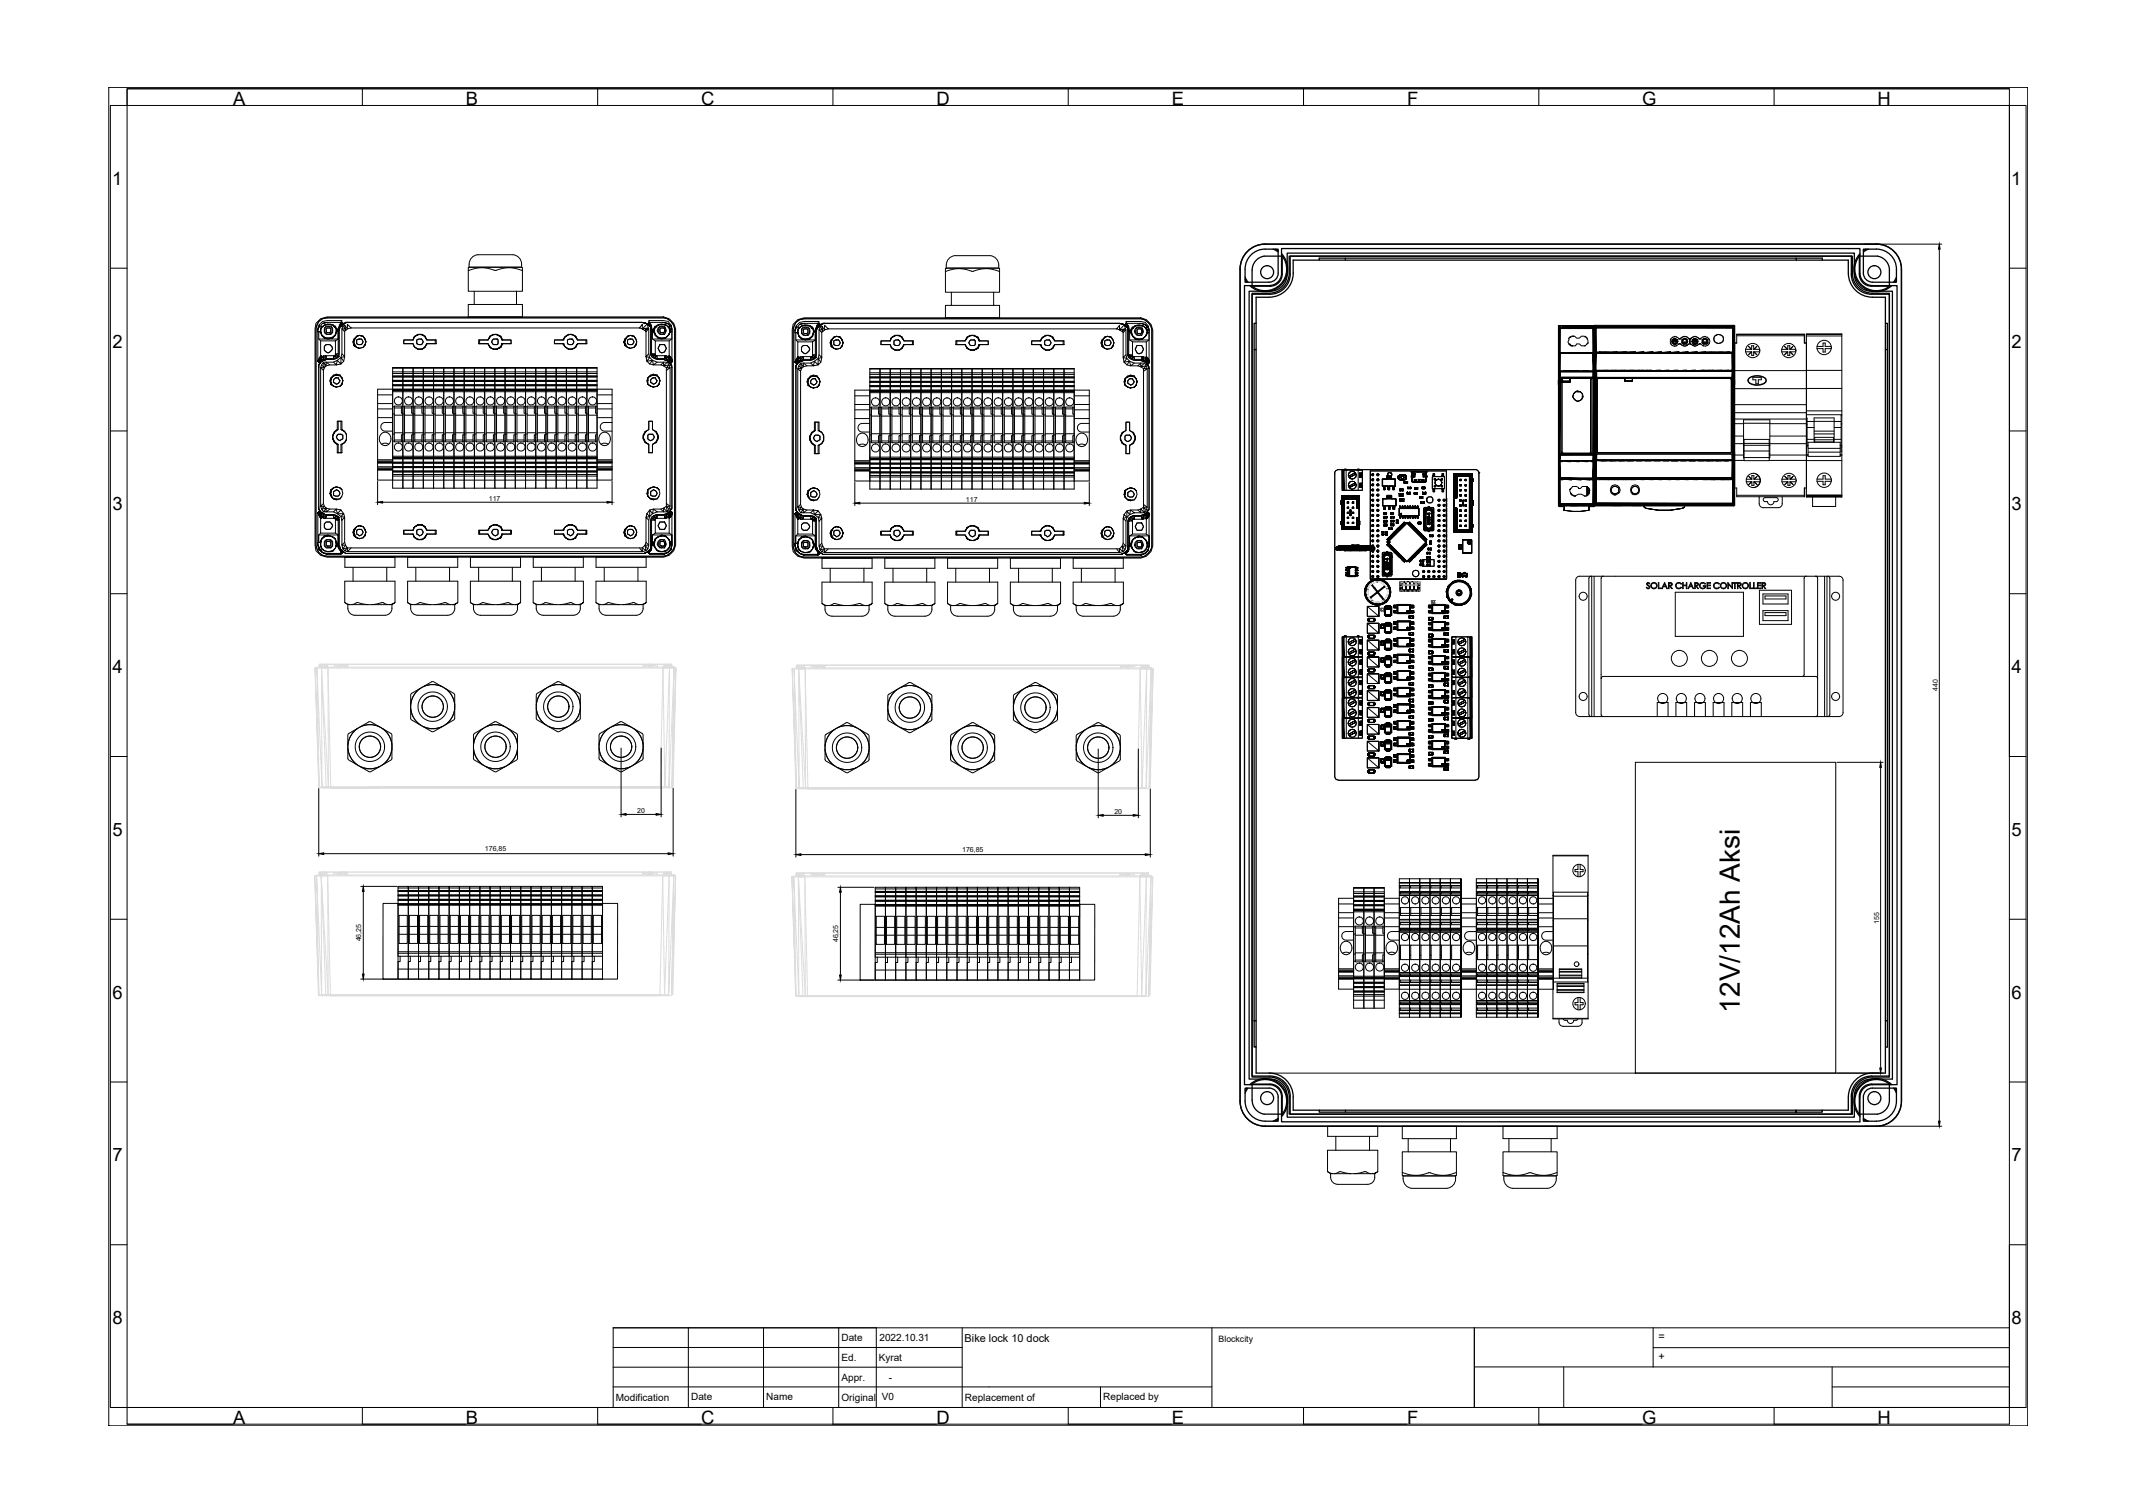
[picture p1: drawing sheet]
<svg xmlns="http://www.w3.org/2000/svg" width="420mm" height="297mm" viewBox="0 0 420 297" stroke-linecap="round" stroke-linejoin="round" font-family="sans-serif">
<defs><g id="words">
<text font-size="5.5" x="341.9" y="198.9" transform="rotate(-90 341.9 198.9)">12V/12Ah Aksi</text>
<g font-size="3.6">
<text x="45.8" y="20.7">A</text>
<text x="91.6" y="20.7">B</text>
<text x="137.8" y="20.7">C</text>
<text x="184" y="20.7">D</text>
<text x="230.3" y="20.7">E</text>
<text x="276.5" y="20.7">F</text>
<text x="322.7" y="20.7">G</text>
<text x="369" y="20.7">H</text>
<text x="22.1" y="36.3">1</text>
<text x="395.3" y="36.3">1</text>
<text x="22.1" y="68.3">2</text>
<text x="395.3" y="68.3">2</text>
<text x="22.1" y="100.3">3</text>
<text x="395.3" y="100.3">3</text>
<text x="22.1" y="132.3">4</text>
<text x="395.3" y="132.3">4</text>
<text x="22.1" y="164.2">5</text>
<text x="395.3" y="164.2">5</text>
<text x="22.1" y="196.2">6</text>
<text x="395.3" y="196.2">6</text>
<text x="22.1" y="228.2">7</text>
<text x="395.3" y="228.2">7</text>
<text x="22.1" y="260.1">8</text>
<text x="395.3" y="260.1">8</text>
<text x="45.8" y="279.8">A</text>
<text x="91.6" y="279.8">B</text>
<text x="137.8" y="279.8">C</text>
<text x="184" y="279.8">D</text>
<text x="230.3" y="279.8">E</text>
<text x="276.5" y="279.8">F</text>
<text x="322.7" y="279.8">G</text>
<text x="369" y="279.8">H</text>
</g>
<g font-size="2.2">
<text x="189.6" y="263.6">Bike lock 10 dock</text>
<text x="325.9" y="263.2">=</text>
<text x="325.9" y="267.1">+</text>
</g>
<g font-size="2">
<text x="165.4" y="263.5">Date</text>
<text x="172.8" y="263.5">2022.10.31</text>
<text x="165.4" y="267.4">Ed.</text>
<text x="172.7" y="267.4">Kyrat</text>
<text x="121" y="275.2">Modification</text>
<text x="135.8" y="275.1">Date</text>
<text x="150.6" y="275.1">Name</text>
<text x="165.4" y="275.2">Original</text>
<text x="165.4" y="271.3">Appr.</text>
<text x="173.3" y="275.1">V0</text>
<text x="174.7" y="271.2">-</text>
<text x="189.6" y="275.2">Replacement of</text>
<text x="216.8" y="275.1">Replaced by</text>
</g>
<text font-size="1.7" x="239.5" y="263.6">Blockcity</text>
<g font-size="1.4">
<text x="96.1" y="98.4">117</text>
<text x="189.8" y="98.6">117</text>
<text x="380.8" y="135.7" transform="rotate(-90 380.8 135.7)">440</text>
<text x="125.2" y="159.7">20</text>
<text x="219" y="159.9">20</text>
<text x="95.3" y="167.3">176,85</text>
<text x="189.1" y="167.4">176,85</text>
<text x="70.9" y="185" transform="rotate(-90 70.9 185)">46,25</text>
<text x="164.7" y="185.1" transform="rotate(-90 164.7 185.1)">46,25</text>
<text x="369.3" y="181.5" transform="rotate(-90 369.3 181.5)">155</text>
</g>
</g></defs>
<!-- layer: AM_0 -->
<g fill="none" stroke="#000" stroke-width=".2">
<path d="M74.2 76.5h46.1v17.8h-46.1zM74.2 77.6h3M74.2 79.3h3M77.2 72.3h2h-2M77.2 74.1h40.1M77.2 74.9h40.1M77.2 75.8h40.1M77.2 76.7h40.1M77.2 77h40.1M77.2 72.3v23.6h40.1v-23.6M77.2 74h40.1M77.2 73.9h40.1"/>
<path d="M77.2 73.1h40.1M77.2 73.4h40.1M77.2 74.8h40.1M77.2 74.7h40.1M77.2 75.7h40.1M77.2 75.6h40.1M77.2 76.6h40.1M77.2 76.5h40.1M77.2 79.9h.3M78.9 79.9h.6M79.2 72.3h2h-2M79.2 72.3v23.6"/>
<path d="M80.9 79.9h.6M81.2 72.3h2h-2M81.2 72.3v23.6M82.9 79.9h.6M83.2 72.3h2h-2M83.2 72.3v23.6M84.9 79.9h.6M85.2 72.3h2h-2M85.2 72.3v23.6M86.9 79.9h.6M87.2 72.3h2h-2M87.2 72.3v23.6"/>
<path d="M88.9 79.9h.6M89.2 72.3h2h-2M89.2 72.3v23.6M90.9 79.9h.7M91.2 72.3h2h-2M91.2 72.3v23.6M92.9 79.9h.7M93.2 72.3h2h-2M93.2 72.3v23.6M95 79.9h.6M95.2 72.3h2h-2M95.2 72.3v23.6"/>
<path d="M97 79.9h.6M97.2 72.3h2.1h-2.1M97.2 72.3v23.6M99 79.9h.6M99.3 72.3h2h-2M99.3 72.3v23.6M101 79.9h.6M101.3 72.3h2h-2M101.3 72.3v23.6M103 79.9h.6M103.3 72.3h2h-2M103.3 72.3v23.6"/>
<path d="M105 79.9h.6M105.3 72.3h2h-2M105.3 72.3v23.6M107 79.9h.6M107.3 72.3h2h-2M107.3 72.3v23.6M109 79.9h.6M109.3 72.3h2h-2M109.3 72.3v23.6M111 79.9h.6M111.3 72.3h2h-2M111.3 72.3v23.6"/>
<path d="M113 79.9h.6M113.3 72.3h2h-2M113.3 72.3v23.6M115 79.9h.7M115.3 72.3h2h-2M115.3 72.3v23.6M117 79.9h.3M117.3 77.6h3M117.3 79.3h3M168 77.8h2.9M168 79.5h2.9M170.9 72.4h2h-2"/>
<path d="M170.9 72.4v23.7h40.2v-23.7M170.9 74.2h40.2M170.9 74.1h40.2M170.9 73.2h40.2M170.9 73.6h40.2M170.9 74h40.2M170.9 75.1h40.2M170.9 75h40.2M170.9 74.9h40.2M170.9 75.9h40.2M170.9 75.8h40.2M170.9 76.8h40.2"/>
<path d="M170.9 76h40.2M170.9 76.7h40.2M170.9 76.9h40.2M170.9 77.1h40.2M172.9 72.4h2h-2M172.9 72.4v23.7M174.9 72.4h2.1h-2.1M174.9 72.4v23.7M177 72.4h2h-2M177 72.4v23.7M179 72.4h2h-2M179 72.4v23.7"/>
<path d="M181 72.4h2h-2M181 72.4v23.7M183 72.4h2h-2M183 72.4v23.7M185 72.4h2h-2M185 72.4v23.7M187 72.4h2h-2M187 72.4v23.7M189 72.4h2h-2M189 72.4v23.7M191 72.4h2h-2M191 72.4v23.7"/>
<path d="M193 72.4h2h-2M193 72.4v23.7M195 72.4h2h-2M195 72.4v23.7M197 72.4h2.1h-2.1M197 72.4v23.7M199.1 72.4h2h-2M199.1 72.4v23.7M201.1 72.4h2h-2M201.1 72.4v23.7M203.1 72.4h2h-2M203.1 72.4v23.7"/>
<path d="M205.1 72.4h2h-2M205.1 72.4v23.7M207.1 72.4h2h-2M207.1 72.4v23.7M209.1 72.4h2h-2M209.1 72.4v23.7M211.1 77.8h3M211.1 79.5h3M74.2 91.9h3M74.2 91h46.1M74.2 90.3h3M74.2 80.3h3"/>
<path d="M74.2 92.3h3M74.2 92.1h3M74.2 90.9h3M74.2 90.7h3M74.2 91.7h46.1M74.2 90.8h46.1M74.2 92.2h3M74.2 90.6h3M74.2 82h3M75 85.2a1.26 1.26 0 0 1 1.7 .4 1.26 1.26 0 0 1-.4 1.7 1.26 1.26 0 0 1-1.6-.4 1.26 1.26 0 0 1 .3-1.7zM75 87.3a1.22 1.22 0 0 1 1.4 0M77.2 83h-1.5a.85 .85 0 0 0-.9 .8 .85 .85 0 0 0 .9 .9h1.5"/>
<path d="M77.2 92.7h40.1M77.2 91.8h40.1M77.2 90.1h40.1M77.2 92.5h40.1M77.2 91.9h40.1M77.2 92.6h40.1M77.2 93.5h40.1M77.2 93.2h40.1M77.2 91.7h40.1M77.2 90.9h40.1M77.2 90h40.1M77.2 90.8h40.1"/>
<path d="M77.2 89.9h40.1M77.2 81.3h.3M77.2 85.3h.3M77.2 86.7h.3M77.2 89.6h40.1M77.5 85h1.7M77.5 81.6h1.7M77.5 80.1h1.4M77.5 86.4h1.4M78.9 86.7h.6M79.2 81.2h-.3v-1.4h-1.4v7h1.4v-1.4h.3M79.2 81.3h.3"/>
<path d="M79.2 85.3h.3M79.5 85h1.7M79.5 81.6h1.7M79.5 80.1h1.4M79.5 86.4h1.4M80.9 86.7h.6M81.2 81.2h-.3v-1.4h-1.4v7h1.4v-1.4h.3M81.2 81.3h.3M81.2 85.3h.3M81.5 85h1.7M81.5 81.6h1.7M81.5 80.1h1.4"/>
<path d="M81.5 86.4h1.4M82.9 86.7h.6M83.2 81.2h-.3v-1.4h-1.4v7h1.4v-1.4h.3M83.2 81.3h.3M83.2 85.3h.3M83.5 85h1.7M83.5 81.6h1.7M83.5 80.1h1.4M83.5 86.4h1.4M84.9 86.7h.6M85.2 81.2h-.3v-1.4h-1.4v7h1.4v-1.4h.3M85.2 81.3h.3"/>
<path d="M85.2 85.3h.3M85.5 85h1.7M85.5 81.6h1.7M85.5 80.1h1.4M85.5 86.4h1.4M86.9 86.7h.6M87.2 81.2h-.3v-1.4h-1.4v7h1.4v-1.4h.3M87.2 81.3h.3M87.2 85.3h.3M87.5 85h1.7M87.5 81.6h1.7M87.5 80.1h1.4"/>
<path d="M87.5 86.4h1.4M88.9 86.7h.6M89.2 81.2h-.3v-1.4h-1.4v7h1.4v-1.4h.3M89.2 81.3h.3M89.2 85.3h.3M89.5 85h1.7M89.5 81.6h1.7M89.5 80.1h1.4M89.5 86.4h1.4M90.9 86.7h.7M91.2 81.2h-.3v-1.4h-1.4v7h1.4v-1.4h.3M91.2 81.3h.4"/>
<path d="M91.2 85.3h.4M91.6 85h1.6M91.6 81.6h1.6M91.6 80.1h1.3M91.6 86.4h1.3M92.9 86.7h.7M93.2 81.2h-.3v-1.4h-1.3v7h1.3v-1.4h.3M93.2 81.3h.4M93.2 85.3h.4M93.6 85h1.6M93.6 81.6h1.6M93.6 80.1h1.4"/>
<path d="M93.6 86.4h1.4M95 86.7h.6M95.2 81.2h-.2v-1.4h-1.4v7h1.4v-1.4h.2M95.2 81.3h.4M95.2 85.3h.4M95.6 85h1.6M95.6 81.6h1.6M95.6 80.1h1.4M95.6 86.4h1.4M97 86.7h.6M97.2 81.2h-.2v-1.4h-1.4v7h1.4v-1.4h.2M97.2 81.3h.4"/>
<path d="M97.2 85.3h.4M97.6 85h1.7M97.6 81.6h1.7M97.6 80.1h1.4M97.6 86.4h1.4M99 86.7h.6M99.3 81.2h-.3v-1.4h-1.4v7h1.4v-1.4h.3M99.3 81.3h.3M99.3 85.3h.3M99.6 85h1.7M99.6 81.6h1.7M99.6 80.1h1.4"/>
<path d="M99.6 86.4h1.4M101 86.7h.6M101.3 81.2h-.3v-1.4h-1.4v7h1.4v-1.4h.3M101.3 81.3h.3M101.3 85.3h.3M101.6 85h1.7M101.6 81.6h1.7M101.6 80.1h1.4M101.6 86.4h1.4M103 86.7h.6M103.3 81.2h-.3v-1.4h-1.4v7h1.4v-1.4h.3M103.3 81.3h.3"/>
<path d="M103.3 85.3h.3M103.6 85h1.7M103.6 81.6h1.7M103.6 80.1h1.4M103.6 86.4h1.4M105 86.7h.6M105.3 81.2h-.3v-1.4h-1.4v7h1.4v-1.4h.3M105.3 81.3h.3M105.3 85.3h.3M105.6 85h1.7M105.6 81.6h1.7M105.6 80.1h1.4"/>
<path d="M105.6 86.4h1.4M107 86.7h.6M107.3 81.2h-.3v-1.4h-1.4v7h1.4v-1.4h.3M107.3 81.3h.3M107.3 85.3h.3M107.6 85h1.7M107.6 81.6h1.7M107.6 80.1h1.4M107.6 86.4h1.4M109 86.7h.6M109.3 81.2h-.3v-1.4h-1.4v7h1.4v-1.4h.3M109.3 81.3h.3"/>
<path d="M109.3 85.3h.3M109.6 85h1.7M109.6 81.6h1.7M109.6 80.1h1.4M109.6 86.4h1.4M111 86.7h.6M111.3 81.2h-.3v-1.4h-1.4v7h1.4v-1.4h.3M111.3 81.3h.3M111.3 85.3h.3M111.6 85h1.7M111.6 81.6h1.7M111.6 80.1h1.4"/>
<path d="M111.6 86.4h1.4M113 86.7h.6M113.3 81.2h-.3v-1.4h-1.4v7h1.4v-1.4h.3M113.3 81.3h.3M113.3 85.3h.3M113.6 85h1.7M113.6 81.6h1.7M113.6 80.1h1.4M113.6 86.4h1.4M115 86.7h.7M115.3 81.2h-.3v-1.4h-1.4v7h1.4v-1.4h.3M115.3 81.3h.4"/>
<path d="M115.3 85.3h.4M115.7 85h1.6M115.7 81.6h1.6M115.7 80.1h1.3M115.7 86.4h1.3M117 86.7h.3M117.3 81.2h-.3v-1.4h-1.3v7h1.3v-1.4h.3M117.3 91.9h3M117.3 90.3h3M117.3 80.3h3M117.3 92.3h3M117.3 92.1h3"/>
<path d="M117.3 90.9h3M117.3 90.7h3M117.3 92.2h3M117.3 90.6h3M117.3 82h3M118.1 85.2a1.26 1.26 0 0 1 1.7 .4 1.26 1.26 0 0 1-.3 1.7 1.26 1.26 0 0 1-1.7-.4 1.26 1.26 0 0 1 .3-1.7zM118.1 87.3a1.22 1.22 0 0 1 1.4 0M120.3 83h-1.5a.85 .85 0 0 0-.8 .8 .85 .85 0 0 0 .8 .9h1.5M168 91h46.1M168 91.2h46.1M168 92.3h2.9M168 92.4h2.9"/>
<path d="M168 92.5h2.9M168 92.1h2.9M168 91.9h2.9M168 90.9h2.9M168 91.1h2.9M168 90.7h2.9M168 90.5h2.9M168 80.5h2.9M168 82.2h2.9M168.7 85.4a1.26 1.26 0 0 1 1.8 .3 1.26 1.26 0 0 1-.4 1.8 1.26 1.26 0 0 1-1.7-.4 1.26 1.26 0 0 1 .3-1.7zM168.8 87.5a1.22 1.22 0 0 1 1.4 0M170.9 83.2h-1.4a.85 .85 0 0 0-.9 .8 .85 .85 0 0 0 .9 .9h1.4"/>
<path d="M170.9 94.5h40.2M170.9 92.8h40.2M170.9 92.9h40.2M170.9 93.7h40.2M170.9 93.4h40.2M170.9 91.9h40.2M170.9 92.7h40.2M170.9 92h40.2M170.9 92.1h40.2M170.9 91.8h40.2M170.9 91.2h40.2M170.9 90.2h40.2"/>
<path d="M170.9 91h40.2M170.9 90.3h40.2M170.9 94.5h-2.9v-17.9h46.1v17.9h-3M170.9 90.1h40.2M170.9 90h40.2M170.9 81.5h.4M170.9 85.4h.4M170.9 86.8h.4M170.9 89.8h40.2M170.9 80.1h.4M171.3 85.2h1.6M171.3 81.7h1.6"/>
<path d="M171.3 80.3h1.4M171.3 86.6h1.4M172.7 86.8h.6M172.7 80.1h.6M172.9 81.4h-.2v-1.4h-1.4v7h1.4v-1.4h.2M172.9 81.5h.4M172.9 85.4h.4M173.3 85.2h1.6M173.3 81.7h1.6M173.3 80.3h1.4M173.3 86.6h1.4M174.7 86.8h.6"/>
<path d="M174.7 80.1h.6M174.9 81.4h-.2v-1.4h-1.4v7h1.4v-1.4h.2M174.9 81.5h.4M174.9 85.4h.4M175.3 85.2h1.7M175.3 81.7h1.7M175.3 80.3h1.4M175.3 86.6h1.4M176.7 86.8h.6M176.7 80.1h.6M177 81.4h-.3v-1.4h-1.4v7h1.4v-1.4h.3M177 81.5h.3"/>
<path d="M177 85.4h.3M177.3 85.2h1.7M177.3 81.7h1.7M177.3 80.3h1.4M177.3 86.6h1.4M178.7 86.8h.6M178.7 80.1h.6M179 81.4h-.3v-1.4h-1.4v7h1.4v-1.4h.3M179 81.5h.3M179 85.4h.3M179.3 85.2h1.7M179.3 81.7h1.7"/>
<path d="M179.3 80.3h1.4M179.3 86.6h1.4M180.7 86.8h.6M180.7 80.1h.6M181 81.4h-.3v-1.4h-1.4v7h1.4v-1.4h.3M181 81.5h.3M181 85.4h.3M181.3 85.2h1.7M181.3 81.7h1.7M181.3 80.3h1.4M181.3 86.6h1.4M182.7 86.8h.6"/>
<path d="M182.7 80.1h.6M183 81.4h-.3v-1.4h-1.4v7h1.4v-1.4h.3M183 81.5h.3M183 85.4h.3M183.3 85.2h1.7M183.3 81.7h1.7M183.3 80.3h1.4M183.3 86.6h1.4M184.7 86.8h.6M184.7 80.1h.6M185 81.4h-.3v-1.4h-1.4v7h1.4v-1.4h.3M185 81.5h.3"/>
<path d="M185 85.4h.3M185.3 85.2h1.7M185.3 81.7h1.7M185.3 80.3h1.4M185.3 86.6h1.4M186.7 86.8h.6M186.7 80.1h.6M187 81.4h-.3v-1.4h-1.4v7h1.4v-1.4h.3M187 81.5h.3M187 85.4h.3M187.3 85.2h1.7M187.3 81.7h1.7"/>
<path d="M187.3 80.3h1.4M187.3 86.6h1.4M188.7 86.8h.6M188.7 80.1h.6M189 81.4h-.3v-1.4h-1.4v7h1.4v-1.4h.3M189 81.5h.3M189 85.4h.3M189.3 85.2h1.7M189.3 81.7h1.7M189.3 80.3h1.4M189.3 86.6h1.4M190.7 86.8h.6"/>
<path d="M190.7 80.1h.6M191 81.4h-.3v-1.4h-1.4v7h1.4v-1.4h.3M191 81.5h.3M191 85.4h.3M191.3 85.2h1.7M191.3 81.7h1.7M191.3 80.3h1.4M191.3 86.6h1.4M192.7 86.8h.7M192.7 80.1h.7M193 81.4h-.3v-1.4h-1.4v7h1.4v-1.4h.3M193 81.5h.4"/>
<path d="M193 85.4h.4M193.4 85.2h1.6M193.4 81.7h1.6M193.4 80.3h1.4M193.4 86.6h1.4M194.8 86.8h.6M194.8 80.1h.6M195 81.4h-.2v-1.4h-1.4v7h1.4v-1.4h.2M195 81.5h.4M195 85.4h.4M195.4 85.2h1.6M195.4 81.7h1.6"/>
<path d="M195.4 80.3h1.4M195.4 86.6h1.4M196.8 86.8h.6M196.8 80.1h.6M197 81.4h-.2v-1.4h-1.4v7h1.4v-1.4h.2M197 81.5h.4M197 85.4h.4M197.4 85.2h1.7M197.4 81.7h1.7M197.4 80.3h1.4M197.4 86.6h1.4M198.8 86.8h.6"/>
<path d="M198.8 80.1h.6M199.1 81.4h-.3v-1.4h-1.4v7h1.4v-1.4h.3M199.1 81.5h.3M199.1 85.4h.3M199.4 85.2h1.7M199.4 81.7h1.7M199.4 80.3h1.4M199.4 86.6h1.4M200.8 86.8h.6M200.8 80.1h.6M201.1 81.4h-.3v-1.4h-1.4v7h1.4v-1.4h.3M201.1 81.5h.3"/>
<path d="M201.1 85.4h.3M201.4 85.2h1.7M201.4 81.7h1.7M201.4 80.3h1.4M201.4 86.6h1.4M202.8 86.8h.6M202.8 80.1h.6M203.1 81.4h-.3v-1.4h-1.4v7h1.4v-1.4h.3M203.1 81.5h.3M203.1 85.4h.3M203.4 85.2h1.7M203.4 81.7h1.7"/>
<path d="M203.4 80.3h1.4M203.4 86.6h1.4M204.8 86.8h.6M204.8 80.1h.6M205.1 81.4h-.3v-1.4h-1.4v7h1.4v-1.4h.3M205.1 81.5h.3M205.1 85.4h.3M205.4 85.2h1.7M205.4 81.7h1.7M205.4 80.3h1.4M205.4 86.6h1.4M206.8 86.8h.6"/>
<path d="M206.8 80.1h.6M207.1 81.4h-.3v-1.4h-1.4v7h1.4v-1.4h.3M207.1 81.5h.3M207.1 85.4h.3M207.4 85.2h1.7M207.4 81.7h1.7M207.4 80.3h1.4M207.4 86.6h1.4M208.8 86.8h.6M208.8 80.1h.6M209.1 81.4h-.3v-1.4h-1.4v7h1.4v-1.4h.3M209.1 81.5h.3"/>
<path d="M209.1 85.4h.3M209.4 85.2h1.7M209.4 81.7h1.7M209.4 80.3h1.4M209.4 86.6h1.4M210.8 86.8h.3M210.8 80.1h.3M211.1 81.4h-.3v-1.4h-1.4v7h1.4v-1.4h.3M211.1 92.3h3M211.1 92.4h3M211.1 92.5h3M211.1 92.1h3"/>
<path d="M211.1 91.9h3M211.1 90.9h3M211.1 91.1h3M211.1 90.7h3M211.1 90.5h3M211.1 80.5h3M211.1 82.2h3M211.9 85.4a1.26 1.26 0 0 1 1.7 .3 1.26 1.26 0 0 1-.4 1.8 1.26 1.26 0 0 1-1.6-.4 1.26 1.26 0 0 1 .3-1.7zM211.9 87.5a1.22 1.22 0 0 1 1.4 0M214.1 83.2h-1.5a.85 .85 0 0 0-.9 .8 .85 .85 0 0 0 .9 .9h1.5M67.8 118.4l.5 .4M68.3 118.8h8.7l.6-.4-1 .4"/>
<path d="M68.4 118.8v.7M69.1 118.8l1.1-.4 2.1 .4M73.1 118.8l2-.4 1.2 .4M77 118.8a1.55 1.55 0 0 1-1.3 2.1h-6a1.39 1.39 0 0 1-1.3-1.4M77.6 118.4v-4.2h-9.8v4.2l1 .4M80.1 118.4l.6 .4h8.7l.6-.4-1 .4M80.7 118.8a1.56 1.56 0 0 0 1.4 2.1M81.5 118.8l1-.4 2.2 .4M85.4 118.8l2-.4 1.2 .4M89.4 118.8a1.55 1.55 0 0 1-1.4 2.1h-5.9M90 118.4v-4.2h-9.9v4.2l1 .4M92.4 118.4l.6 .4h8.7l.6-.4-1 .4"/>
<path d="M93 118.8a1.57 1.57 0 0 0 1.4 2.1h5.9a1.55 1.55 0 0 0 1.4-2.1M93.8 118.8l1.1-.4 2.1 .4M97.7 118.8l2.1-.4 1.1 .4M102.3 118.4v-4.2h-9.9v4.2l1 .4M104.8 118.4l.6 .4M105.4 118.8h8.7l.5-.4-.9 .4M105.4 118.8a1.56 1.56 0 0 0 1.4 2.1h5.9M106.1 118.8l1.1-.4 2.1 .4M110.1 118.8l2-.4 1.2 .4M114 118.8a1.55 1.55 0 0 1-1.3 2.1M114.6 118.4v-4.2h-9.8v4.2l1 .4M117.1 118.4l.6 .4"/>
<path d="M117.7 118.8h8.7l.6-.4-1 .4M117.7 118.8a1.57 1.57 0 0 0 1.4 2.1h5.9a1.37 1.37 0 0 0 1.4-1.4M118.5 118.8l1.1-.4 2.1 .4M122.4 118.8l2.1-.4 1.1 .4M126.4 118.8v.7M127 118.4v-4.2h-9.9v4.2l1 .4M161.5 118.6l.6 .4M162.1 119h8.7l.6-.4-1 .4M162.1 119a1.57 1.57 0 0 0 1.4 2.1l5.9-.1a1.37 1.37 0 0 0 1.4-1.3M162.9 119l1.1-.4 2.1 .4M166.8 119l2.1-.4 1.1 .4M170.8 119v.7"/>
<path d="M171.4 118.6v-4.2h-9.9v4.2l1 .4M173.9 118.6l.6 .4M174.5 119h8.7l.5-.4-1 .4M174.5 119a1.57 1.57 0 0 0 1.3 2.1l6-.1a1.37 1.37 0 0 0 1.3-1.3M175.2 119l1.1-.4 2.1 .4M179.2 119l2.1-.4 1.1 .4M183.1 119v.7M183.7 118.6v-4.2h-9.8v4.2l1 .4M186.2 118.6l.6 .4M186.8 119h8.7l.6-.4-1 .4M186.8 119a1.57 1.57 0 0 0 1.4 2.1l5.9-.1a1.55 1.55 0 0 0 1.4-2M187.6 119l1.1-.4 2.1 .4"/>
<path d="M191.5 119l2.1-.4 1.1 .4M196.1 118.6v-4.2h-9.9v4.2l1 .4M198.6 118.6l.5 .4h8.7l.6-.4-1 .4M199.2 119a1.56 1.56 0 0 0 1.3 2M199.9 119l1.1-.4 2.1 .4M203.9 119l2-.4 1.1 .4M207.8 119a1.56 1.56 0 0 1-1.3 2l-6 .1M208.4 118.6v-4.2h-9.8v4.2l.9 .4M210.9 118.6l.6 .4h8.7l.6-.4-1 .4M211.5 119a1.58 1.58 0 0 0 1.4 2.1l5.9-.1a1.56 1.56 0 0 0 1.4-2M212.3 119l1-.4 2.2 .4M216.2 119l2.1-.4 1.1 .4"/>
<path d="M220.8 118.6v-4.2h-9.9v4.2l1 .4M80.7 139.2a4.3 4.3 0 0 0 1.9 3.2M80.8 136.3l4.2-2.4 4.2 2.3 .2 .3-.1 4.8-4.2 2.5-4.2-2.3-.2-.4v-4.5zM82.6 135.3a4.3 4.3 0 0 0-1.9 3.2M83.2 134.9a4.3 4.3 0 0 1 3.7 0M87.5 135.3a4.3 4.3 0 0 1 1.9 3.2M89.4 139.2a4.3 4.3 0 0 1-1.9 3.2M105.4 139.2a4.3 4.3 0 0 0 1.8 3.2M105.5 136.3l4.2-2.4 4.1 2.3 .2 .3v4.8l-4.3 2.5-4.1-2.3-.2-.4v-4.5zM107.2 135.3a4.3 4.3 0 0 0-1.8 3.2M107.9 134.9a4.3 4.3 0 0 1 3.7 0M112.2 135.3a4.3 4.3 0 0 1 1.8 3.2"/>
<path d="M114 139.2a4.3 4.3 0 0 1-1.8 3.2M174.5 139.4a4.3 4.3 0 0 0 1.8 3.2M174.6 136.5l4.2-2.4 4.1 2.3 .2 .3v4.7l-4.3 2.5-4.1-2.3-.2-.3v-4.5zM176.3 135.4a4.3 4.3 0 0 0-1.8 3.2M177 135.1a4.3 4.3 0 0 1 3.7 0M181.3 135.4a4.3 4.3 0 0 1 1.8 3.2M183.1 139.4a4.3 4.3 0 0 1-1.8 3.2M199.2 139.4a4.3 4.3 0 0 0 1.8 3.2M199.3 136.5l4.2-2.4 4.1 2.3 .2 .4v4.6l-4.3 2.5-4.1-2.3-.2-.3v-4.5zM201 135.4a4.3 4.3 0 0 0-1.8 3.2M201.6 135.1a4.3 4.3 0 0 1 3.7 0M206 135.4a4.3 4.3 0 0 1 1.8 3.2"/>
<path d="M207.8 139.4a4.3 4.3 0 0 1-1.8 3.2M68.4 147.1a4.3 4.3 0 0 0 1.8 3.2M68.5 144.1l4.2-2.3 4.1 2.3 .2 .3v4.8l-4.3 2.4-4.1-2.3-.2-.3v-4.5zM70.2 143.1a4.3 4.3 0 0 0-1.8 3.2M70.9 142.8a4.3 4.3 0 0 1 3.6 0M70.9 150.6a4.3 4.3 0 0 0 3.6 0M75.2 143.1a4.3 4.3 0 0 1 1.8 3.2M77 147.1a4.3 4.3 0 0 1-1.8 3.2M83.2 142.8a4.3 4.3 0 0 0 3.7 0M93 147.1a4.3 4.3 0 0 0 1.9 3.2M93.2 144.1l4.1-2.3 4.2 2.3 .2 .3-.1 4.8-4.2 2.4-4.1-2.3-.3-.3v-4.5zM94.9 143.1a4.3 4.3 0 0 0-1.9 3.2"/>
<path d="M95.5 142.8a4.3 4.3 0 0 1 3.7 0M95.5 150.6a4.3 4.3 0 0 0 3.7 0M99.9 143.1a4.3 4.3 0 0 1 1.8 3.2M101.7 147.1a4.3 4.3 0 0 1-1.8 3.2M107.9 142.8a4.3 4.3 0 0 0 3.7 0M117.7 147.1a4.3 4.3 0 0 0 1.9 3.2M117.9 144.1l4.1-2.3 4.2 2.3 .2 .3v4.7l-4.3 2.5-4.2-2.3-.2-.3v-4.5zM119.6 143.1a4.3 4.3 0 0 0-1.9 3.2M120.2 142.8a4.3 4.3 0 0 1 3.7 0M120.2 150.6a4.3 4.3 0 0 0 3.7 0M124.5 143.1a4.3 4.3 0 0 1 1.9 3.2M126.4 147.1a4.3 4.3 0 0 1-1.9 3.2"/>
<path d="M162.1 147.2a4.3 4.3 0 0 0 1.9 3.2M162.2 144.4l4.2-2.4 4.2 2.3 .2 .3-.1 4.8-4.2 2.4-4.2-2.3-.2-.3zM164 143.3a4.3 4.3 0 0 0-1.9 3.2M164.6 142.9a4.3 4.3 0 0 1 3.7 0M164.6 150.8a4.3 4.3 0 0 0 3.7 0M168.9 143.3a4.3 4.3 0 0 1 1.9 3.2M170.8 147.2a4.3 4.3 0 0 1-1.9 3.2M177 142.9a4.3 4.3 0 0 0 3.7 0M186.8 147.2a4.3 4.3 0 0 0 1.9 3.2M186.9 144.4l4.2-2.4 4.2 2.3 .2 .3-.1 4.8-4.2 2.4-4.2-2.3-.2-.3zM188.7 143.3a4.3 4.3 0 0 0-1.9 3.2M189.3 142.9a4.3 4.3 0 0 1 3.7 0"/>
<path d="M189.3 150.8a4.3 4.3 0 0 0 3.7 0M193.6 143.3a4.3 4.3 0 0 1 1.9 3.2M195.5 147.2a4.3 4.3 0 0 1-1.9 3.2M201.6 142.9a4.3 4.3 0 0 0 3.7 0M211.5 147.2a4.3 4.3 0 0 0 1.8 3.2M211.6 144.4l4.2-2.4 4.1 2.3 .3 .3-.1 4.8-4.2 2.4-4.2-2.3-.2-.3zM213.3 143.3a4.3 4.3 0 0 0-1.8 3.2M214 142.9a4.3 4.3 0 0 1 3.7 0M214 150.8a4.3 4.3 0 0 0 3.7 0M218.3 143.3a4.3 4.3 0 0 1 1.9 3.2M220.2 147.2a4.3 4.3 0 0 1-1.9 3.2M263.1 177.6h2.9"/>
<path d="M263.1 179.3h2.9M266 174.4h2h-2M266 174.4v23.7h6v-23.7M266 176.5h-2.9v17.8h2.9M266 176.2h6M266 176.1h6M266 175.2h6M266 175.5h6M266 176h6M266 177h6M266 176.9h6M266 177.9h6"/>
<path d="M266 177.1h6M266 177.8h6M266 177.7h6M266 178.8h6M266 178h6M266 178.7h6M266 178.6h6M266 178.9h6M266 179.1h6M268 174.4h2h-2M268 174.4v23.7M270 174.4h2h-2"/>
<path d="M270 174.4v23.7M272 177.6h3M272 176.5h3M272 179.3h3M275 174h12M275 172.6h12v27.2h-12zM275 173.5h12M275 173.4h12M275 174.4h12M275 175.6h12M275 175.9h12M275 179.9h12"/>
<path d="M275.1 175.6v-.4l.1 .4M275.1 174v.4M275.2 175.2h1.8M275.2 174v.4M275.2 174h1.8M275.2 175.4h1.8M275.2 179.4h1.8M277 178.3h.2v1.6M277 172.6v27.2M277.1 175.6v-.4l.1 .4M277.1 174v.4M277.2 175.2h1.8"/>
<path d="M277.2 174v.4M277.2 174h1.8M277.2 175.4h1.8M277.2 179.4h1.8M279 178.3h.2v1.6M279 172.6v27.2M279.1 175.6v-.4l.1 .4M279.1 174v.4M279.2 175.2h1.8M279.2 174v.4M279.2 174h1.8M279.2 175.4h1.8"/>
<path d="M279.2 179.4h1.8M281 178.3h.2v1.6M281 172.6v27.2M281.1 175.6v-.4l.1 .4M281.1 174v.4M281.2 175.2h1.8M281.2 174v.4M281.2 174h1.8M281.2 175.4h1.8M281.2 179.4h1.8M283 178.3h.3v1.6M283 172.6v27.2"/>
<path d="M283.1 175.6v-.4l.1 .4M283.1 174v.4M283.2 175.2h1.8M283.2 174v.4M283.2 174h1.8M283.2 175.4h1.8M283.3 179.4h1.7M285 178.3h.3v1.6M285 172.6v27.2M285.1 175.6v-.4l.1 .4M285.1 174v.4M285.2 175.2h1.8"/>
<path d="M285.2 174v.4M285.2 174h1.8M285.2 175.4h1.8M285.3 179.4h1.7M287 178.3h-12h.2v1.6M287 175.1l-12 .1M287.2 177.6h2.9M287.2 179.3h2.9M290.1 174h12.1M290.1 172.6h12.1v27.2h-12.1zM290.1 173.5h12.1M290.1 173.4h12.1"/>
<path d="M290.1 174.4h12.1M290.1 175.6h12.1M290.1 175.9h12.1M290.1 179.9h12.1M290.2 175.6v-.4l.1 .4M290.2 174v.4M290.3 175.2h1.8M290.3 174v.4M290.3 174h1.8M290.3 175.4h1.8M290.4 179.4h1.7M292.1 178.3h.3v1.6"/>
<path d="M292.1 172.6v27.2M292.2 175.6v-.4l.1 .4M292.2 174v.4M292.3 175.2h1.8M292.3 174v.4M292.3 174h1.8M292.3 175.4h1.8M292.4 179.4h1.7M294.1 178.3h.3v1.6M294.1 172.6v27.2M294.2 175.6v-.4l.2 .4M294.2 174v.4"/>
<path d="M294.3 175.2h1.9M294.3 174l.1 .4M294.4 174h1.8M294.4 175.4h1.8M294.4 179.4h1.8M296.2 178.3h.2v1.6M296.2 172.6v27.2M296.2 175.6v-.4l.2 .4M296.2 174v.4M296.3 175.2h1.9M296.3 174l.1 .4M296.4 174h1.8"/>
<path d="M296.4 175.4h1.8M296.4 179.4h1.8M298.2 178.3h.2v1.6M298.2 172.6v27.2M298.3 175.6v-.4l.1 .4M298.3 174v.4M298.3 175.2h1.9M298.4 174v.4M298.4 174h1.8M298.4 175.4h1.8M298.4 179.4h1.8M300.2 178.3h.2v1.6"/>
<path d="M300.2 172.6v27.2M300.3 175.6v-.4l.1 .4M300.3 174v.4M300.3 175.2h1.9M300.4 174v.4M300.4 174h1.8M300.4 175.4h1.8M300.4 179.4h1.8M302.2 178.3h-12.1h.3v1.6M302.2 175.1l-12.1 .1M302.3 176.5h3v17.8h-3zM302.3 177.6h3"/>
<path d="M302.3 179.3h3M263.1 192.2h11.9M263.1 192.3h11.9M263.1 192.3h2.9M263.1 191.9h2.9M263.1 191.7h2.9M263.1 190.7h2.9M263.1 190.8h2.9M263.1 190.9h2.9M263.1 191h2.9M263.1 190.6h2.9M263.1 190.3h2.9"/>
<path d="M263.1 180.3h2.9M263.1 182.1h3.2M263.1 192.1h11.9M263.8 185.2a1.26 1.26 0 0 1 1.7 .4 1.26 1.26 0 0 1-.3 1.7 1.26 1.26 0 0 1-1.7-.4 1.26 1.26 0 0 1 .3-1.7zM263.8 187.3a1.22 1.22 0 0 1 1.4 0M266 183h-1.5a.85 .85 0 0 0-.8 .9 .85 .85 0 0 0 .8 .8h1.5M266 193h6M266 192.2h6M266 196.5h6M266 194.7h6M266 194.8h6M266 195.7h6"/>
<path d="M266 195.4h6M266 194.9h6M266 193.9h6M266 194h6M266 193.8h6M266 193.1h6M266 193.2h6M266 192h6M266 183.5h.3M266 187.4h.3M266 188.8h.3M266 191.8h6"/>
<path d="M266.3 187.2h1.7M266.3 183.7h1.7M266.3 182.3h1.4M266.3 188.6h1.4M267.7 182.1h.6M267.7 188.8h.6M268 183.4h-.3v-1.4h-1.4v7h1.4v-1.4h.3M268 183.5h.3M268 187.4h.3M268.3 187.2h1.7M268.3 183.7h1.7M268.3 182.3h1.4"/>
<path d="M268.3 188.6h1.4M269.7 182.1h.6M269.7 188.8h.6M270 183.4h-.3v-1.4h-1.4v7h1.4v-1.4h.3M270 183.5h.3M270 187.4h.3M270.3 187.2h1.7M270.3 183.7h1.7M270.3 182.3h1.5M270.3 188.6h1.5M271.8 188.8h.2M272 183.4h-.2v-1.4h-1.5v7h1.5v-1.4h.2"/>
<path d="M272 192.3h3M272 191.9h3M272 191.7h3M272 190.7h3M272 190.8h3M272 190.9h3M272 191h3M272 190.6h3M272 190.3h3M272 180.3h3M272 194.3h3M272.8 185.2a1.26 1.26 0 0 1 1.7 .4 1.26 1.26 0 0 1-.3 1.7 1.26 1.26 0 0 1-1.7-.4 1.26 1.26 0 0 1 .3-1.7z"/>
<path d="M272.8 187.3a1.22 1.22 0 0 1 1.4 0M275 199.1h2h-2M275 183h-1.5a.85 .85 0 0 0-.8 .9 .85 .85 0 0 0 .8 .8h1.5M275 198.5h12M275 199h12M275 198h12M275 196.9h12M275 196.6h12M275 193h12M275 181.2h12M275 194.3h12M275 193.5h12"/>
<path d="M275 180.7h12M275 180.6h12M275 193.6h12M275 181.7h12M275 192.5h12M275 182.8h12M275 191.4h12M275 191.1h12M275 183.1h12M275 187.6h.2M275 188.5h12M275 185.7h.2"/>
<path d="M275 182.1h-3.2M275.1 196.9l-.1 .4 12 .1M275.1 182.8v-.4l.1 .4M275.1 191.4l-.1 .4 12 .1M275.1 181.2v.5M275.1 192.5v.5M275.1 198v.5M275.2 197.3h1.8M275.2 191.8h1.8M275.2 182.4h1.8M275.2 181.2v.5M275.2 198v.5"/>
<path d="M275.2 196.9l-.1 .4M275.2 192.5v.5M275.2 191.4l-.1 .4M275.2 198.4h1.8M275.2 197.1h1.8M275.2 181.3h1.8M275.2 192.9h1.8M275.2 191.6h1.8M275.2 182.6h1.8M277 185.7h-1.8v2.8M277 199.1h2h-2M277 187.6h.2"/>
<path d="M277 185.7h.2M277.1 196.9l-.1 .4M277.1 182.8v-.4l.1 .4M277.1 191.4l-.1 .4M277.1 181.2v.5M277.1 192.5v.5M277.1 198v.5M277.2 197.3h1.8M277.2 191.8h1.8M277.2 182.4h1.8M277.2 181.2v.5M277.2 198v.5"/>
<path d="M277.2 196.9l-.1 .4M277.2 192.5v.5M277.2 191.4l-.1 .4M277.2 198.4h1.8M277.2 197.1h1.8M277.2 181.3h1.8M277.2 192.9h1.8M277.2 191.6h1.8M277.2 182.6h1.8M279 185.7h-1.8v2.8M279 199.1h2h-2M279 187.6h.2"/>
<path d="M279 185.7h.2M279.1 196.9l-.1 .4M279.1 182.8v-.4l.1 .4M279.1 191.4l-.1 .4M279.1 181.2v.5M279.1 192.5v.5M279.1 198v.5M279.2 197.3h1.8M279.2 191.8h1.8M279.2 182.4h1.8M279.2 181.2v.5M279.2 198v.5"/>
<path d="M279.2 196.9l-.1 .4M279.2 192.5v.5M279.2 191.4l-.1 .4M279.2 198.4h1.8M279.2 197.1h1.8M279.2 181.3h1.8M279.2 192.9h1.8M279.2 191.6h1.8M279.2 182.6h1.8M281 185.7h-1.8v2.8M281 199.1h2h-2M281 187.6h.2"/>
<path d="M281 185.7h.2M281.1 196.9l-.1 .4M281.1 182.8v-.4l.1 .4M281.1 191.4l-.1 .4M281.1 181.2v.5M281.1 192.5v.5M281.1 198v.5M281.2 197.3h1.8M281.2 191.8h1.8M281.2 182.4h1.8M281.2 181.2v.5M281.2 198v.5"/>
<path d="M281.2 196.9l-.1 .4M281.2 192.5v.5M281.2 191.4l-.1 .4M281.2 198.4h1.8M281.2 197.1h1.8M281.2 181.3h1.8M281.2 192.9h1.8M281.2 191.6h1.8M281.2 182.6h1.8M283 185.7h-1.8v2.8M283 199.1h2h-2M283 187.6h.3"/>
<path d="M283 185.7h.3M283.1 196.9l-.1 .4M283.1 182.8v-.4l.1 .4M283.1 191.4l-.1 .4M283.1 181.2v.5M283.1 192.5v.5M283.1 198v.5M283.2 197.3h1.8M283.2 191.8h1.8M283.2 182.4h1.8M283.2 181.2v.5M283.2 198v.5"/>
<path d="M283.2 196.9l-.1 .4M283.2 192.5v.5M283.2 191.4l-.1 .4M283.2 198.4h1.8M283.2 197.1h1.8M283.2 181.3h1.8M283.2 192.9h1.8M283.2 191.6h1.8M283.2 182.6h1.8M285 185.7h-1.7v2.8M285 199.1h2h-2M285 187.6h.3"/>
<path d="M285 185.7h.3M285.1 196.9l-.1 .4M285.1 182.8v-.4l.1 .4M285.1 191.4l-.1 .4M285.1 181.2v.5M285.1 192.5v.5M285.1 198v.5M285.2 197.3h1.8M285.2 191.8h1.8M285.2 182.4h1.8M285.2 181.2v.5M285.2 198v.5"/>
<path d="M285.2 196.9l-.1 .4M285.2 192.5v.5M285.2 191.4l-.1 .4M285.2 198.4h1.8M285.2 197.1h1.8M285.2 181.3h1.8M285.2 192.9h1.8M285.2 191.6h1.8M285.2 182.6h1.8M287 185.7h-1.7v2.8M287 182.3l-12 .1M287.2 192.1h2.9"/>
<path d="M287.2 192.2h2.9M287.2 192.3h2.9M287.2 192.4h2.9M287.2 192h2.9M287.2 190.7h2.9M287.2 190.9h2.9M287.2 191h2.9M287.2 190.6h2.9M287.2 190.3h2.9M287.2 180.3h2.9M287.2 182.1h2.9M287.9 185.3a1.23 1.23 0 0 1 1.7 .1 1.23 1.23 0 0 1-.1 1.8 1.23 1.23 0 0 1-1.8-.1 1.23 1.23 0 0 1 .2-1.8z"/>
<path d="M288 187.3a1.22 1.22 0 0 1 1.4 0M290.1 199.1h2h-2M290.1 198.5h12.1M290.1 199h12.1M290.1 198h12.1M290.1 196.9h12.1M290.1 196.6h12.1M290.1 193h12.1M290.1 181.2h12.1M290.1 193.5h12.1M290.1 180.7h12.1M290.1 180.6h12.1"/>
<path d="M290.1 193.6h12.1M290.1 181.7h12.1M290.1 192.5h12.1M290.1 182.8h12.1M290.1 191.4h12.1M290.1 191.1h12.1M290.1 183.1h12.1M290.1 187.6h.3M290.1 188.5h12.1M290.1 185.7h.3M290.1 183h-1.4a.85 .85 0 0 0-.9 .9 .85 .85 0 0 0 .9 .8h1.4M290.1 194.3v-17.8h-2.9v17.8h15"/>
<path d="M290.1 191.7h-2.9M290.2 196.9l-.1 .4 12.1 .1M290.2 182.8v-.4l.1 .4M290.2 191.4l-.1 .4 12.1 .1M290.2 181.2v.5M290.2 192.5v.5M290.2 198v.5M290.3 197.3h1.8M290.3 191.8h1.8M290.3 182.4h1.8M290.3 181.2v.5M290.3 198v.5"/>
<path d="M290.3 196.9l-.1 .4M290.3 192.5v.5M290.3 191.4l-.1 .4M290.3 198.4h1.8M290.3 197.1h1.8M290.3 181.3h1.8M290.3 192.9h1.8M290.3 191.6h1.8M290.3 182.6h1.8M292.1 185.7h-1.7v2.8M292.1 199.1h2h-2M292.1 187.6h.3"/>
<path d="M292.1 185.7h.3M292.2 196.9l-.1 .4M292.2 182.8v-.4l.1 .4M292.2 191.4l-.1 .4M292.2 181.2v.5M292.2 192.5v.5M292.2 198v.5M292.3 197.3h1.8M292.3 191.8h1.8M292.3 182.4h1.8M292.3 181.2v.5M292.3 198v.5"/>
<path d="M292.3 196.9l-.1 .4M292.3 192.5v.5M292.3 191.4l-.1 .4M292.3 198.4h1.8M292.3 197.1h1.8M292.3 181.3h1.8M292.3 192.9h1.8M292.3 191.6h1.8M292.3 182.6h1.8M294.1 185.7h-1.7v2.8M294.1 199.1h2.1h-2.1M294.1 187.6h.3"/>
<path d="M294.1 185.7h.3M294.2 196.9l-.1 .4M294.2 182.8v-.4l.2 .4M294.2 191.4l-.1 .4M294.2 181.2v.5M294.2 192.5v.5M294.2 198v.5M294.3 197.3h1.9M294.3 191.8h1.9M294.3 182.4h1.9M294.3 181.2l.1 .5M294.4 198l-.1 .5"/>
<path d="M294.4 196.9l-.2 .4M294.4 192.5l-.1 .5M294.4 191.4l-.2 .4M294.4 198.4h1.8M294.4 197.1h1.8M294.4 181.3h1.8M294.4 192.9h1.8M294.4 191.6h1.8M294.4 182.6h1.8M296.2 185.7h-1.8v2.8M296.2 199.1h2h-2M296.2 187.6h.2"/>
<path d="M296.2 185.7h.2M296.2 196.9v.4M296.2 182.8v-.4l.2 .4M296.2 191.4v.4M296.2 181.2v.5M296.2 192.5v.5M296.2 198v.5M296.3 197.3h1.9M296.3 191.8h1.9M296.3 182.4h1.9M296.3 181.2l.1 .5M296.4 198l-.1 .5"/>
<path d="M296.4 196.9l-.2 .4M296.4 192.5l-.1 .5M296.4 191.4l-.2 .4M296.4 198.4h1.8M296.4 197.1h1.8M296.4 181.3h1.8M296.4 192.9h1.8M296.4 191.6h1.8M296.4 182.6h1.8M298.2 185.7h-1.8v2.8M298.2 199.1h2h-2M298.2 187.6h.2"/>
<path d="M298.2 185.7h.2M298.3 196.9l-.1 .4M298.3 182.8v-.4l.1 .4M298.3 191.4l-.1 .4M298.3 181.2v.5M298.3 192.5v.5M298.3 198v.5M298.3 197.3h1.9M298.3 191.8h1.9M298.3 182.4h1.9M298.4 181.2v.5M298.4 198v.5"/>
<path d="M298.4 196.9l-.1 .4M298.4 192.5v.5M298.4 191.4l-.1 .4M298.4 198.4h1.8M298.4 197.1h1.8M298.4 181.3h1.8M298.4 192.9h1.8M298.4 191.6h1.8M298.4 182.6h1.8M300.2 185.7h-1.8v2.8M300.2 199.1h2h-2M300.2 187.6h.2"/>
<path d="M300.2 185.7h.2M300.3 196.9l-.1 .4M300.3 182.8v-.4l.1 .4M300.3 191.4l-.1 .4M300.3 181.2v.5M300.3 192.5v.5M300.3 198v.5M300.3 197.3h1.9M300.3 191.8h1.9M300.3 182.4h1.9M300.4 181.2v.5M300.4 198v.5"/>
<path d="M300.4 196.9l-.1 .4M300.4 192.5v.5M300.4 191.4l-.1 .4M300.4 198.4h1.8M300.4 197.1h1.8M300.4 181.3h1.8M300.4 192.9h1.8M300.4 191.6h1.8M300.4 182.6h1.8M302.2 185.7h-1.8v2.8M302.2 182.3l-12.1 .1M302.3 192.1h3"/>
<path d="M302.3 192.2h3M302.3 192.3h3M302.3 192.4h3M302.3 192h3M302.3 190.7h3M302.3 190.9h3M302.3 191h3M302.3 190.6h3M302.3 190.3h3M302.3 180.3h3M302.3 182.1h3M303.1 185.2a1.25 1.25 0 0 1 1.7 .4 1.25 1.25 0 0 1-.3 1.7 1.26 1.26 0 0 1-1.7-.4 1.26 1.26 0 0 1 .3-1.7z"/>
<path d="M303.1 187.3a1.22 1.22 0 0 1 1.4 0M305.3 183h-1.5a.85 .85 0 0 0-.8 .9 .85 .85 0 0 0 .8 .8h1.5M305.3 191.7h-3M260.9 230.2l.6 .4M261.5 230.6h8.7l.6-.4-1 .4M261.5 230.6v.7M261.5 231.3a1.37 1.37 0 0 0 1.4 1.4M262.3 230.6l1-.4 2.2 .4M266.2 230.6l2-.4 1.2 .4M270.2 230.6a1.55 1.55 0 0 1-1.4 2.1h-5.9M270.8 230.2v-4.2h-9.9v4.2l1 .4"/>
<circle cx="78.3" cy="78.8" r=".79"/>
<circle cx="80.3" cy="78.8" r=".79"/>
<circle cx="82.3" cy="78.8" r=".79"/>
<circle cx="84.3" cy="78.8" r=".79"/>
<circle cx="86.3" cy="78.8" r=".79"/>
<circle cx="88.3" cy="78.8" r=".79"/>
<circle cx="90.3" cy="78.8" r=".79"/>
<circle cx="92.4" cy="78.8" r=".79"/>
<circle cx="94.4" cy="78.8" r=".79"/>
<circle cx="96.4" cy="78.8" r=".79"/>
<circle cx="98.4" cy="78.8" r=".79"/>
<circle cx="100.4" cy="78.8" r=".79"/>
<circle cx="102.4" cy="78.8" r=".79"/>
<circle cx="104.4" cy="78.8" r=".79"/>
<circle cx="106.4" cy="78.8" r=".79"/>
<circle cx="108.4" cy="78.8" r=".79"/>
<circle cx="110.4" cy="78.8" r=".79"/>
<circle cx="112.4" cy="78.8" r=".79"/>
<circle cx="114.4" cy="78.8" r=".79"/>
<circle cx="116.5" cy="78.8" r=".79"/>
<circle cx="172.1" cy="78.9" r=".79"/>
<circle cx="174.1" cy="78.9" r=".79"/>
<circle cx="176.1" cy="78.9" r=".79"/>
<circle cx="178.1" cy="78.9" r=".79"/>
<circle cx="180.1" cy="78.9" r=".79"/>
<circle cx="182.1" cy="78.9" r=".79"/>
<circle cx="184.1" cy="78.9" r=".79"/>
<circle cx="186.1" cy="78.9" r=".79"/>
<circle cx="188.1" cy="78.9" r=".79"/>
<circle cx="190.1" cy="78.9" r=".79"/>
<circle cx="192.1" cy="78.9" r=".79"/>
<circle cx="194.2" cy="78.9" r=".79"/>
<circle cx="196.2" cy="78.9" r=".79"/>
<circle cx="198.2" cy="78.9" r=".79"/>
<circle cx="200.2" cy="78.9" r=".79"/>
<circle cx="202.2" cy="78.9" r=".79"/>
<circle cx="204.2" cy="78.9" r=".79"/>
<circle cx="206.2" cy="78.9" r=".79"/>
<circle cx="208.2" cy="78.9" r=".79"/>
<circle cx="210.2" cy="78.9" r=".79"/>
<circle cx="78.3" cy="87.8" r=".79"/>
<circle cx="80.3" cy="87.8" r=".79"/>
<circle cx="82.3" cy="87.8" r=".79"/>
<circle cx="84.3" cy="87.8" r=".79"/>
<circle cx="86.3" cy="87.8" r=".79"/>
<circle cx="88.3" cy="87.8" r=".79"/>
<circle cx="90.3" cy="87.8" r=".79"/>
<circle cx="92.4" cy="87.8" r=".79"/>
<circle cx="94.4" cy="87.8" r=".79"/>
<circle cx="96.4" cy="87.8" r=".79"/>
<circle cx="98.4" cy="87.8" r=".79"/>
<circle cx="100.4" cy="87.8" r=".79"/>
<circle cx="102.4" cy="87.8" r=".79"/>
<circle cx="104.4" cy="87.8" r=".79"/>
<circle cx="106.4" cy="87.8" r=".79"/>
<circle cx="108.4" cy="87.8" r=".79"/>
<circle cx="110.4" cy="87.8" r=".79"/>
<circle cx="112.4" cy="87.8" r=".79"/>
<circle cx="114.4" cy="87.8" r=".79"/>
<circle cx="116.5" cy="87.8" r=".79"/>
<circle cx="172.1" cy="88" r=".79"/>
<circle cx="174.1" cy="88" r=".79"/>
<circle cx="176.1" cy="88" r=".79"/>
<circle cx="178.1" cy="88" r=".79"/>
<circle cx="180.1" cy="88" r=".79"/>
<circle cx="182.1" cy="88" r=".79"/>
<circle cx="184.1" cy="88" r=".79"/>
<circle cx="186.1" cy="88" r=".79"/>
<circle cx="188.1" cy="88" r=".79"/>
<circle cx="190.1" cy="88" r=".79"/>
<circle cx="192.1" cy="88" r=".79"/>
<circle cx="194.2" cy="88" r=".79"/>
<circle cx="196.2" cy="88" r=".79"/>
<circle cx="198.2" cy="88" r=".79"/>
<circle cx="200.2" cy="88" r=".79"/>
<circle cx="202.2" cy="88" r=".79"/>
<circle cx="204.2" cy="88" r=".79"/>
<circle cx="206.2" cy="88" r=".79"/>
<circle cx="208.2" cy="88" r=".79"/>
<circle cx="210.2" cy="88" r=".79"/>
<circle cx="85" cy="138.8" r="2.89"/>
<circle cx="85" cy="138.8" r="4.3"/>
<circle cx="85" cy="138.8" r="2.1"/>
<circle cx="85" cy="138.8" r="2.09"/>
<circle cx="109.7" cy="138.8" r="2.89"/>
<circle cx="109.7" cy="138.8" r="4.3"/>
<circle cx="109.7" cy="138.8" r="2.1"/>
<circle cx="109.7" cy="138.8" r="2.09"/>
<circle cx="178.8" cy="139" r="2.89"/>
<circle cx="178.8" cy="139" r="4.3"/>
<circle cx="178.8" cy="139" r="2.1"/>
<circle cx="203.5" cy="139" r="2.89"/>
<circle cx="203.5" cy="139" r="4.3"/>
<circle cx="203.5" cy="139" r="2.1"/>
<circle cx="203.5" cy="139" r="2.09"/>
<circle cx="72.7" cy="146.7" r="2.89"/>
<circle cx="72.7" cy="146.7" r="4.3"/>
<circle cx="72.7" cy="146.7" r="2.1"/>
<circle cx="97.4" cy="146.7" r="2.89"/>
<circle cx="97.4" cy="146.7" r="4.3"/>
<circle cx="97.4" cy="146.7" r="2.1"/>
<circle cx="97.4" cy="146.7" r="2.09"/>
<circle cx="122.1" cy="146.7" r="2.89"/>
<circle cx="122.1" cy="146.7" r="4.3"/>
<circle cx="122.1" cy="146.7" r="2.1"/>
<circle cx="166.5" cy="146.9" r="2.89"/>
<circle cx="166.5" cy="146.9" r="4.3"/>
<circle cx="166.5" cy="146.9" r="2.1"/>
<circle cx="191.1" cy="146.9" r="2.89"/>
<circle cx="191.1" cy="146.9" r="4.3"/>
<circle cx="191.1" cy="146.9" r="2.1"/>
<circle cx="215.8" cy="146.9" r="2.89"/>
<circle cx="215.8" cy="146.9" r="4.3"/>
<circle cx="215.8" cy="146.9" r="2.1"/>
<circle cx="276.1" cy="176.9" r=".71"/>
<circle cx="278.1" cy="176.9" r=".71"/>
<circle cx="280.1" cy="176.9" r=".71"/>
<circle cx="282.1" cy="176.9" r=".71"/>
<circle cx="284.1" cy="176.9" r=".71"/>
<circle cx="286.2" cy="176.9" r=".71"/>
<circle cx="291.3" cy="176.9" r=".71"/>
<circle cx="293.3" cy="176.9" r=".71"/>
<circle cx="295.3" cy="176.9" r=".71"/>
<circle cx="297.3" cy="176.9" r=".71"/>
<circle cx="299.3" cy="176.9" r=".71"/>
<circle cx="301.3" cy="176.9" r=".71"/>
<circle cx="267.1" cy="180.9" r=".79"/>
<circle cx="267.1" cy="190" r=".79"/>
<circle cx="269.1" cy="180.9" r=".79"/>
<circle cx="269.1" cy="190" r=".79"/>
<circle cx="271.1" cy="180.9" r=".79"/>
<circle cx="271.1" cy="190" r=".79"/>
<circle cx="276.1" cy="184.1" r=".71"/>
<circle cx="276.1" cy="195.6" r=".71"/>
<circle cx="276.1" cy="190.1" r=".71"/>
<circle cx="278.1" cy="195.6" r=".71"/>
<circle cx="278.1" cy="190.1" r=".71"/>
<circle cx="278.1" cy="184.1" r=".71"/>
<circle cx="280.1" cy="195.6" r=".71"/>
<circle cx="280.1" cy="184.1" r=".71"/>
<circle cx="280.1" cy="190.1" r=".71"/>
<circle cx="282.1" cy="195.6" r=".71"/>
<circle cx="282.1" cy="184.1" r=".71"/>
<circle cx="282.1" cy="190.1" r=".71"/>
<circle cx="284.1" cy="195.6" r=".71"/>
<circle cx="284.1" cy="190.1" r=".71"/>
<circle cx="284.1" cy="184.1" r=".71"/>
<circle cx="286.2" cy="190.1" r=".71"/>
<circle cx="286.2" cy="184.1" r=".71"/>
<circle cx="286.2" cy="195.6" r=".71"/>
<circle cx="291.3" cy="195.6" r=".71"/>
<circle cx="291.3" cy="190.1" r=".71"/>
<circle cx="291.3" cy="184.1" r=".71"/>
<circle cx="293.3" cy="184.1" r=".71"/>
<circle cx="293.3" cy="195.6" r=".71"/>
<circle cx="293.3" cy="190.1" r=".71"/>
<circle cx="295.3" cy="190.1" r=".71"/>
<circle cx="295.3" cy="195.6" r=".71"/>
<circle cx="295.3" cy="184.1" r=".71"/>
<circle cx="297.3" cy="190.1" r=".71"/>
<circle cx="297.3" cy="184.1" r=".71"/>
<circle cx="297.3" cy="195.6" r=".71"/>
<circle cx="299.3" cy="190.1" r=".71"/>
<circle cx="299.3" cy="195.6" r=".71"/>
<circle cx="299.3" cy="184.1" r=".71"/>
<circle cx="301.3" cy="190.1" r=".71"/>
<circle cx="301.3" cy="195.6" r=".71"/>
<circle cx="301.3" cy="184.1" r=".71"/>
</g>
<!-- layer: 0 -->
<g fill="none" stroke="#000" stroke-width=".2">
<path d="M21.4 17.1h377.1v263h-377.1zM21.4 17.1h377.1M71.2 17.4v3.3M117.5 17.4v3.3M163.7 17.4v3.3M209.9 17.4v3.3M256.2 17.4v3.3M302.4 17.4v3.3M348.6 17.4v3.3h20.4M394.9 17.4h-369.9v3.3M25 20.7h369.9v255.8h-369.9zM25 20.7v-3.3h369.9v3.3"/>
<path d="M25 20.7h-3.3v255.8h3.3v3.3h369.9v-3.3h3.3v-255.8h-3.3M394.9 20.7v127.9h3.3M21.7 52.7h3.3M92 52.6l10.5-.1 .2 .1v4.6h-10.7zM92 53.1a7.6 7.6 0 0 1 5.5 0 7.5 7.5 0 0 1 5.2 0M92 59.8h10.7v2.5h-10.7zM92.2 51.9v.6M92.2 52.5h10.3M92.2 51.9a1.86 1.86 0 0 1 1.7-1.9h6.9a1.96 1.96 0 0 1 1.7 2.5M93.2 57.2v2.6M101.5 57.2v2.6M185.8 52.8l10.5-.1 .1 .1v4.6h-10.6z"/>
<path d="M185.8 53.3a8.5 8.5 0 0 1 4.7-.2l.5 .2a7.5 7.5 0 0 1 5.4 0M185.8 60h10.6v2.4h-10.6zM186.5 50.8l.7-.5 .5-.1h6.9a1.96 1.96 0 0 1 1.7 2.5h-10.3a2.28 2.28 0 0 1 .5-1.9zM187 57.4v2.6M195.3 57.4v2.6M366.4 48h15.2M381.1 48.9v171.4M394.9 52.7h3.3M62.1 63.5l.9-.9 1.3-.3h66.1l1.1 .3 .9 .9 .4 1.1v42.5l-.4 1.1-.9 .9-1.1 .4h-66.1l-1.3-.4-.9-.9-.2-1.1v-42.5zM62.5 71h.1v.1zM62.5 64.8v.4h.5M62.6 65.2v1.4l.4 .4v2.9l.4 .2 .2-.2h2.1l.2-.2 .2 .5-.4-.3-.2 .5v-.5"/>
<path d="M62.6 63.2l.8-.6 .9-.2h66.1a2.54 2.54 0 0 1 2.2 2.2v42.5a2.56 2.56 0 0 1-2.2 2.2h-66.1a2.18 2.18 0 0 1-2.2-2.2v-42.5zM62.6 70.6v.2l.4-.2-.4 .4v-.2v.3v-.1v.1l.2-.1M62.6 70.8l-.1 .2 .1-.2M62.6 71.1l.2-.1v.1zM62.6 65.2h-.1h.1M62.6 66.6h3.9M62.6 72.2v-.5v28.3v-.2M62.6 65.2h.4M62.8 70.2v.2l.2-.5-.5 1.1M62.8 70.4l.4-.5-.4 .5M62.8 70.4v.2v-.2v.2v-.2l-.2 .2zM62.8 70.4v.2l.2-.2v.2v-.2l-.2 .2h.2v-.2v.4l-.4-.2z"/>
<path d="M62.8 70.6l-.2 .2 .2-.2M62.8 70.8v.2h-.2l.2-.2v.2zM62.8 71v.1v-.1M62.8 63.9l-.3 .9zM62.8 65.2h.2M63 65l.2 .7zM63 65.2l.2 .7zM63 70.6l.2 .2h-.2zM63 67h2.9l.6-.4v-2v4.9h-.6v-2.5M63 70.4l.2-.3-.2 .3M63 71.1l.6-.3-.6 .3M63 71.1l-.4 .6z"/>
<path d="M63.2 64.2l.5-.3-.5 .5zM63.2 64.1l-.2 .9zM63.2 65.9l.5 .3v.2zM63.2 69.9l-.4 .5 .4-.3-.4 .3h.2l.2-.3-.2 .3 .4-.3M63.2 64.2l-.2 .8M63.4 63.5l.9-.2-.9 .2-.6 .7h-.2M63.6 72.8v26.1l-.6 .6v-27.3l.6-1.1h1.9l1.5-.9 .2-.7v-4.9l.5-1.1 .6-.2h57.9l.8 .2 .5 1.1v4.9l.2 .7 .5 .6 .9 .3h2l.6 1.1v27.3h-.7l-.6 .3 .7 .8h-2M63.7 63.9l.8-.2h.5l.4 .2-.9-.2zM63.7 63.9l.6-.2h.7l.5 .2h-.1l.5 .5-.4-.5 .4 .5M63.9 69.9l.2 .3v-.3M64.1 67.7a.91 .91 0 0 1 1.3 .7l-.6 .7-.3 .2a.91 .91 0 0 1-.8-1.2zM64.1 70.2v.2l-.5 .2-.2-.5-.4 .5h.6l-.8 .4 .2-.2-.2 .2v-.2"/>
<path d="M64.1 70.6l-1.1 .5 .6-.3M64.1 64.1h.9a1.09 1.09 0 0 1 0 1.6h-.9a1.09 1.09 0 0 1 0-1.6zM64.3 63.3h2.7v.4l.2-.2M64.5 66.4h.9l-.9 .2zM64.5 66.4h-.8l.8 .2M64.8 74.8h.2l.2 .7zM64.8 71.7l-.7 .2-.4 .3h-.7l.6 .6 .1-.6M65 74.2h.2l-.2 .6zM65 74.2l.5-.5a1.24 1.24 0 0 1 1.9 1.1 1.24 1.24 0 0 1-1.9 1.1l-.3-.4h-.2l-.2-.7zM65.4 66.2l.5-.3-.5 .5zM65.5 73.9l.6-.4v.2zM65.5 73.7v.2l-.3 .3z"/>
<path d="M65.5 75.9l-.5-.4 .5 .4M65.5 71.1l.6 .6 .2-.9 .7 .7v-1.3l.5 .8-.5 .5-.9 .2h-1.3l-.7-.6v.8l-.5-.8 .1 1.1-.5-.5M65.9 64.1l.2 .9zM65.9 74.2h.6l.3 .6-.3 .5-.4 .2-.6-.4v-.5zM65.9 69.5l.6 .4-.6-.2zM66.1 64.6l-.2 1.1a1.64 1.64 0 0 1-2.7 0M66.1 65.2l-.2 .7zM66.1 73.7h.7v.2zM66.1 70.4l-.6 .2h-1.4l-.2 .2h-.3l.3-.2M66.1 65h.2l-.2 .2v-.2h.2zM66.1 65.2l-.2 .7M66.3 65h.2"/>
<path d="M66.5 69.5v.4l-.4 .3-.6 .2h-1.4l-.2-.5-.3 .7v-.7M66.5 65h-.2h.2M66.5 64.6v.4l.1-.8-.1 .8v-.2M66.6 63.9l.6-.9h-2.9l-.9 .2-.8 .7-.1 .7v6.4l.1-.4v.2v-.2l-.1 .4M66.8 75.9l.4-.4-.4 .4M66.8 75.9l-.7 .1-.6-.1 .6 .1M66.8 63.9l-.2 .7v4.9l-.1 .6a2.55 2.55 0 0 1-2.6 .5 1.63 1.63 0 0 0-1.3 1.6v27.8M66.8 64.2l-.2 .8 .2-.8M66.8 63.9l-.2 .7v5.5h-.1l-.4 .3 .5-.3M66.8 63.3h.2h-.2M67 63.7l-.4 .5 .2-.3M67 63.3h.2v.2h-.2l.2-.2z"/>
<path d="M67 70.2l.7-.1-.2 .9M67.2 74.2l-.4-.3 .4 .3M67.2 74.2l.2 .6-.2-.6M67.2 75.5l.2-.7-.2 .7M67.2 63.9l-.4 .3 .6-.7h.3l.2-.2h58.3a2.16 2.16 0 0 1 1.7 .9v.4M67.2 63.3v.2h-.2h.2l-.6 .7M67.2 63.5h-.2h.2M67.4 64.1l.5 .5h-.7l.5 .6 .2-.6M67.7 63.9l.6 .7-.4 .4zM67.7 65.2v4.9l-.5-.6M67.9 63.3l-.2 .2 .2-.2h.4zM67.9 63.3l-.7 .6 .2-.4h.3l-.5 .4 .5-.4"/>
<path d="M68.3 63.3h57.9l.8 .2M69 64.4l-.7 .2v-.9l.7 .7h56.7M69.4 67.2h.1l.2 .5zM69.5 66.6h.2l.4-.5-.6 1.1zM70.1 66.1l.5-.2-.5 .2M70.1 68.2l-.6-.3 .6 .3M70.1 66.8a.8 .8 0 0 1 1.3 .4l-.2 .3a.66 .66 0 0 1-.9 .1 .66 .66 0 0 1-.2-.8zM70.6 65.9l.8 .2 .3 .5-.3-.5zM71.4 66.1l.5 1.1M71.4 66.1a1.34 1.34 0 0 0-1.6 .2 1.34 1.34 0 0 0-.3 1.6l.2-.2 .4 .5 .5 .2 .8-.2 .3-.5-.3 .5-.8 .2-.5-.2 .5 .2M71.7 67.9l-.3 .3M71.9 67.2l-.2 .7z"/>
<path d="M81.2 66.8h-1.8v.7h1.8a1.38 1.38 0 0 0 .9 1.1 1.38 1.38 0 0 0 1.4-.4v-.1a1.37 1.37 0 0 1-2.1 0M81.4 66.2l.5-.3zM81.4 66.2l-.2 .6 .2-.6M81.9 66.8a.8 .8 0 0 1 1.3 .4l-.2 .3a.66 .66 0 0 1-.9 .1 .66 .66 0 0 1-.2-.8zM81.9 65.9l.2-.2h.4zM82.5 65.7h.5l.2 .2zM83.2 65.9l.3 .2v.1zM83.9 67.5l-.4 .7-.5 .4h-.9l-.6-.4-.3-.7h-1.8v-.7h1.8l.3-.7 .6-.4h.9l.5 .4 .4 .7h1.8v.7M83.9 67.5l-.4 .6 .4-.6M83.9 66.8l-.4-.6 .4 .6M83.9 67.5h1.6M83.9 66.8h1.6"/>
<path d="M85.7 66.8h-.2v.7h.2h-1.8M94.1 67.5v-.7h1.8a1.49 1.49 0 0 1 1.4-1.1 1.49 1.49 0 0 1 1.5 1.1h1.6v.7h-1.8M94.1 66.8h1.8M94.3 66.8v.7h-.2h1.8h-1.6M95.9 67.5l.4 .7zM96.3 68.2l.7 .4zM96.3 66.1l.3-.2-.3 .3zM96.3 66.2l-.4 .6 .4-.6M96.6 65.9l.7-.2zM97 68.6h.7zM97 66.6h.7a.92 .92 0 0 1 0 1.1 .74 .74 0 0 1-1.1-.5zM97.3 65.7h.4l.2 .2z"/>
<path d="M97.7 68.6l.7-.4zM97.9 65.9l.5 .2v.1zM98.6 67.5h.2l-.4 .6zM98.6 66.8h.2l-.4-.6 .2 .6h1.8v.7h-1.6l-.4 .7v-.1a1.35 1.35 0 0 1-2.1 0M110.6 67.5h.2l.2 .6zM110.8 67.5h-1.8v-.7h1.6l.6-.7a1.41 1.41 0 0 1 2.3 .7h1.8v.7M110.8 66.8h-1.8v.7h1.6l.6 .7a1.41 1.41 0 0 0 2.3-.7M111 66.2l.5-.3zM111 66.2l-.2 .6h-.2zM111 68.1a1.35 1.35 0 0 0 2.2 0v.1a1.53 1.53 0 0 1-2.2-.1zM111.5 66.8a.8 .8 0 0 1 1.3 .4l-.2 .3a.66 .66 0 0 1-.9 .1 .66 .66 0 0 1-.2-.8zM111.5 65.9l.2-.2h.4z"/>
<path d="M112.1 65.7l.7 .2zM112.8 65.9l.4 .2v.1zM113.5 66.8l-.3-.6 .3 .6M113.5 67.5l-.3 .6 .3-.6M113.5 67.5h1.6M113.5 66.8h1.6M115.3 66.8h-.2v.7h.2h-1.8M122.8 66.6h.2l-.2 .6zM123 66.6l.3-.5-.3 .5M123.3 66.1l.6-.2-.6 .2M123.3 66.1l-.5 .5-.2 .6h.2l.2 .5-.4-.5 .2 .7 .2-.2 .3 .5 .6 .2 .7-.2 .4-.5-.4 .5 .4-.3M123.3 66.1l.6-.2a1.36 1.36 0 0 1 1.1 2l.1-.7-.1-.6"/>
<path d="M123.3 66.8a.8 .8 0 0 1 1.3 .4l-.2 .3a.66 .66 0 0 1-.8 .1 .66 .66 0 0 1-.3-.8zM124.6 66.1l-.7-.2 .7 .2M124.6 68.2l-.7 .2-1.1-.5 1.1 .5M125 66.6l-.4-.5 .4 .5M126.2 63.7v.9l-.5-.2zM126.8 64.6h.7l-.5 .6zM127 63.5l.5 .4zM127 65.2v4.9l.1 .9 .6-.8-.7-.1 .5-.6M127 63.9l-.8 .7 1.1-.2-.5 .6-.6-.4M127.1 74.8h.2v.7zM127.1 71l1.1-.2-.5 .7zM127.3 74.2l.6-.5v.2z"/>
<path d="M127.3 74.8v-.6v.6M127.3 74.2l.6-.5a1.24 1.24 0 0 1 1.8 1.1 1.24 1.24 0 0 1-1.8 1.1l-.6-.4-.2-.7zM127.5 63.5l.5 .7v.8v-.4M127.5 63.9l-.5-.4 .5 .4M127.5 63.9l.4 .3zM127.5 63.3v.2v-.2h.2h-.2h.2h-.2h.2h-.2v.2zM127.7 63.7l.3 .5-.3-.5M127.7 63.7l-.2-.2 .2 .2M127.7 63.3h2.5M127.9 73.9l.5-.4v.2zM127.9 75.9l-.6-.4 .6 .4M127.9 64.6v4.9l.1 .6 1.1 .5h1.3"/>
<path d="M127.9 64.2l-.4-.3 .4 .3M127.9 64.6v-.7v5.6M128 69.5l.2 .4h.8l-.4 .3-.4-.3 .6-.2zM128 64.6v4.9h.8l.2 .4h2l.3 .2h.2v-3.1l.5-.4v-1.8M128 64.6v-.7l-.5-.9h2.9l.9 .2 .6 .7 .1 .7v6.4M128 64.8l.2 .2-.2-.2v.2zM128 64.8v.2h.2M128 70.1l-.1-.6 .1 .6 .6 .3 .5 .2h1.3M128.2 74.2h.6l.3 .6-.1 .3-.6 .4-.5-.4v-.5zM128.2 64.6v2l.6 .4M128.2 66.6h3.8M128.2 65h.2h-.2"/>
<path d="M128.2 70.8l.2 .9-.7-.2M128.4 64.6v.4h.2l.2 .7-.4-.7M128.4 65l.4 .9-.4-.7M128.4 73.7h.7v.2zM128.4 65h-.2h.2M128.4 65v.2zM128.8 64.1l-.2 .9-.2-.4zM128.8 65.9l.5 .3v.2zM128.8 65.7a1.64 1.64 0 0 0 2.7 0M129.1 63.9h.2l-.5 .5zM129.1 75.9l.4-.4-.4 .4M129.1 75.9l-.7 .1-.5-.1 .5 .1"/>
<path d="M129.1 71.1l-.7 .6h1.5M129.3 63.9a1.91 1.91 0 0 1 1.7 0l-1-.2zM129.3 66.4h1.5l-.8 .2zM129.5 64.4l.5-.3 .8 .3v.9l-.4 .2a.73 .73 0 0 1-1.1-.5zM129.5 74.2l-.4-.3 .4 .3M129.5 74.2l.2 .6-.2-.6M129.5 75.5l.2-.7-.2 .7M129.7 67.7h.9a.91 .91 0 0 1 0 1.4l-.6 .2-.3-.2a.91 .91 0 0 1 0-1.4zM129.7 64.1h.9a1.09 1.09 0 0 1 0 1.6h-.9l-.4-.4-.2-.3 .2-.6zM130 66.4v.2M130.2 63.3l.9 .2zM130.4 70.6l.4 .2-.4-.2"/>
<path d="M130.4 71.9l.6 .3v.6M130.6 69.9v.3l.2-.3M130.6 70.2v.2h-1.5v-.5l-.5 .3 .5 .2M130.8 66.4l.5-.5zM130.8 69.9l.2 .7-.4-.2zM130.8 70.8h.3h-.3M131 63.9l.5 .5zM131 63.9a1.55 1.55 0 0 0-2.2 .5M131 69.9v.7M131 70.8h.1M131.1 63.5h.2l.6 .7zM131.1 71.1l-.7 .8v-.8l-.5 .6 .5 .2 1.1-.2-.5 .5h.7l-.7 .6v26.1l.7 .6-.2 .5"/>
<path d="M131.3 70.1l-.3 .5 .5 .2-.2-.7 .2 .5M131.3 70.1l.4 .5h-.2zM131.3 64.2l.4 .8M131.5 64.1l.2 .5-.2 1.1 .2-.5zM131.5 69.9l.5 .7v.4M131.5 70.8h.2l-.2-.2v.2l.4 .2-.2-.2M131.5 67h-2.7v2.5M131.5 71.1l-.4-.3 .8 .5v.4l.1 .2v27.9M131.5 69.9l.4 .5h-.2l-.2-.3 .4 .3zM131.5 70.1l.2 .3-.4-.3 .4 .3h-.2M131.7 65.2l-.4 .7zM131.7 70.4v.2v-.2"/>
<path d="M131.7 70.6v.2v-.2M131.7 71v-.2v.2M131.7 70.8l.3 .2h-.1v-.2v.2h-.2zM131.7 71h.2v.1zM131.7 65.2h.2zM131.7 65.2l-.4 .7M131.9 70.2v.2v-.2M131.9 70.4l.1 .2-.1-.2M131.9 70.6v.2v-.2M131.9 70.4l.1 .2-.1-.2v.2v-.2v.2h-.2v-.2v.2v-.2l.2 .2v-.2v.4v-.2v.2l-.2-.2v.2v-.2v.2l.3-.2v.2M131.9 70.8v.2v-.2M131.9 71v.1v-.1v.1h.1v-.1v.1l-.1-.1 .1 .1"/>
<path d="M131.9 65.2h.1h-.1M131.9 63.9l.1 .9zM131.9 71.7l-.4-.6 .4 .6v-.4l-.4-.2 .5 .8M131.9 65.2h.1M132 70.6v.4zM132 71v-.2v.2M132 70.8v.2v-.2M132 72.2l-.1-.5 .1 .5v27.6M156.2 71.1h.2v.2zM156.2 65v.3h.6M156.4 65.3v1.5l.4 .4v2.9l.3 .1 .2-.1h2.2l.2-.2 .2 .5-.4-.3-.2 .5v-.5M156.4 63.3l.7-.5 .9-.2h66.2a2.56 2.56 0 0 1 2.2 2.2v42.5a2.59 2.59 0 0 1-2.2 2.2h-66.2a2.16 2.16 0 0 1-2.1-2.2v-42.5z"/>
<path d="M156.4 70.8l.4-.2v.2v-.2l-.2 .2h.2v-.2v.4zM156.4 70.8v.2l.4-.2-.4 .3v-.1v.3v-.2v.2l.2-.2M156.4 71l-.2 .1 .2-.1M156.4 71.3l.2-.2v.2zM156.4 65.3h-.2h.2M156.4 66.8h3.8M156.4 72.4v-.5v28.3v-.2M156.4 65.3h.4M156.6 70.4v.2l.2-.5-.6 1M156.6 70.6l.4-.5-.4 .5M156.6 70.6v.2v-.2v.2v-.2l-.2 .2zM156.6 70.8l-.2 .2 .2-.2"/>
<path d="M156.6 71v.1h-.2l.2-.1v.1zM156.6 71.1v.2v-.2M156.6 64.1l-.4 .9zM156.6 65.3h.2M156.8 65.2l.2 .7zM156.8 65.3l.2 .8zM156.8 70.8l.2 .2h-.2zM156.8 67.2h2.9l.5-.4v-2v4.9h-.5v-2.5M156.8 62.8l1.2-.4h66.2l1.1 .4 .9 .9 .3 1.1v42.5l-.3 1.1-.9 .9-1.1 .3h-66.2l-1.2-.3-.9-.9-.2-1.1v-42.5l.2-1.1zM156.8 70.6l.2-.4-.2 .4M156.8 71.3l.5-.3-.5 .3M156.8 71.3l-.4 .6z"/>
<path d="M157 64.4l.5-.3-.5 .5zM157 64.2l-.2 1zM157 66.1l.5 .3v.2zM157 70.1l-.4 .5 .4-.4-.4 .4h.2l.2-.4-.2 .4 .3-.4M157 64.4l-.2 .8M157.1 63.7l.9-.2-.9 .2-.5 .7h-.2M157.3 73v26.1l-.5 .5v-27.2l.5-1.1h2l1.5-.9 .2-.7v-4.9l.5-1.1 .5-.2h58l.7 .2 .6 1.1v4.9l.2 .7 .5 .6 .9 .3h2l.6 1.1v27.2h-.8l-.5 .4 .7 .7h-2M157.5 64.1l.7-.2h.6l.3 .2-.9-.2zM157.5 64.1l.5-.2h.8l.5 .2h-.2l.6 .5-.4-.5 .4 .5M157.5 64.6a1.1 1.1 0 0 1 1.6 0v.9a1.08 1.08 0 0 1-1.6 0zM157.7 70.1l.2 .3v-.3M157.9 67.9a.91 .91 0 0 1 1.2 .7l-.5 .7-.4 .2a.91 .91 0 0 1-.7-1.3z"/>
<path d="M157.9 70.4v.2l-.6 .2-.2-.6-.3 .6h.5l-.7 .3 .2-.1-.2 .1v-.1M157.9 70.8l-1.1 .5 .5-.3M158 63.5h2.8v.4l.2-.2M158.2 66.6h.9l-.9 .2zM158.2 66.6h-.7l.7 .2M158.6 75h.2l.2 .7zM158.6 71.9l-.7 .2-.4 .3h-.7l.5 .6 .2-.6M158.8 74.4h.2l-.2 .6zM159.1 66.4l.6-.3-.6 .5zM159.3 74l.6-.3v.2zM159.3 73.9v.1l-.3 .4zM159.3 76l-.5-.3 .5 .3"/>
<path d="M159.3 74.8l.4-.4h.5l.4 .6-.2 .3-.5 .4-.6-.4zM159.3 71.3l.6 .6 .1-.9 .8 .7v-1.3l.5 .7-.5 .6-.9 .2h-1.3l-.7-.6v.8l-.6-.8 .2 1.1-.5-.5M159.3 73.9a1.24 1.24 0 0 1 1.8 1.1 1.24 1.24 0 0 1-1.8 1l-.3-.3h-.2l-.2-.7 .2-.6zM159.7 64.2l.2 1zM159.7 69.7l.5 .4-.5-.2zM159.9 64.8l-.2 1.1a1.64 1.64 0 0 1-2.7 0M159.9 65.3l-.2 .8zM159.9 73.9h.7v.1zM159.9 70.6l-.6 .2h-1.4l-.2 .2h-.4l.4-.2M159.9 65.2h.1l-.1 .1v-.1h.1zM159.9 65.3l-.2 .8M160 65.2h.2"/>
<path d="M160.2 69.7v.4l-.3 .3-.6 .2h-1.4l-.2-.5-.4 .7v-.7M160.2 65.2h-.2h.2M160.2 64.8v.4l.2-.8-.2 .8v-.2M160.4 64.1l.6-.9h-3l-.9 .1-.7 .8-.2 .7v6.3l.2-.3v.2v-.2l-.2 .3M160.6 76l.4-.3-.4 .3M160.6 76l-.7 .2-.6-.2 .6 .2M160.6 64.1l-.2 .7v4.9l-.2 .5a2.55 2.55 0 0 1-2.5 .6 1.66 1.66 0 0 0-1.3 1.6v27.8M160.6 64.4l-.2 .8 .2-.8M160.6 64.1l-.2 .7v5.4h-.2l-.3 .4 .5-.4M160.6 63.5h.2h-.2M160.8 63.9l-.4 .5 .2-.3M160.8 63.5h.2v.2h-.2l.2-.2z"/>
<path d="M160.8 70.4l.7-.2-.2 .9M161 74.4l-.4-.4 .4 .4M161 74.4l.1 .6-.1-.6M161 75.7l.1-.7-.1 .7M161 64.1l-.4 .3 .5-.7h.4l.2-.2h58.3a2.12 2.12 0 0 1 1.6 .9v.4M161 63.5l-.6 .9M161 63.7h-.2h.2M161.1 64.2l.6 .6h-.7l.5 .5 .2-.5M161.5 64.1l.5 .7-.3 .4zM161.5 65.3v4.9l-.5-.5M161.7 63.5l-.2 .2 .2-.2h.3zM161.7 63.5l-.7 .6 .1-.4h.4l-.5 .4 .5-.4"/>
<path d="M162 63.5h58l.7 .2M162.8 64.6l-.8 .2v-.9l.8 .7h56.7M163.1 67.3h.2l.2 .6zM163.3 66.8h.2l.4-.6-.6 1.1zM163.9 66.2l.5-.1-.5 .1M163.9 68.4l-.6-.3 .6 .3M163.9 67a.8 .8 0 0 1 1.2 .3l-.2 .4a.66 .66 0 0 1-.8 .1 .66 .66 0 0 1-.2-.8zM164.4 66.1l.7 .1 .4 .6-.4-.6zM165.1 66.2l.6 1.1M165.1 66.2a1.34 1.34 0 0 0-1.6 .3 1.34 1.34 0 0 0-.2 1.6l.2-.2 .4 .5 .5 .2 .7-.2 .4-.5-.4 .5-.7 .2-.5-.2 .5 .2M165.5 68.1l-.4 .3M165.7 67.3l-.2 .8z"/>
<path d="M174.9 67h-1.8v.7h1.8a1.38 1.38 0 0 0 1 1.1 1.38 1.38 0 0 0 1.4-.4v-.2a1.37 1.37 0 0 1-2.2 0M175.1 66.4l.6-.3zM175.1 66.4l-.2 .6 .2-.6M175.7 67a.8 .8 0 0 1 1.2 .3l-.1 .4a.66 .66 0 0 1-.9 .1 .66 .66 0 0 1-.2-.8zM175.7 66.1l.2-.2h.3zM176.2 65.9h.6l.1 .2zM176.9 66.1l.4 .1v.2zM177.7 67.7l-.4 .7-.5 .4h-.9l-.6-.4-.4-.7h-1.8v-.7h1.8l.4-.8 .6-.3h.9l.5 .3 .4 .8h1.8v.7M177.7 67.7l-.4 .5 .4-.5M177.7 67l-.4-.6 .4 .6M177.7 67h1.6M177.7 67.7h1.6"/>
<path d="M179.5 67h-.2v.7h.2h-1.8M187.9 67.7v-.7h1.8a1.5 1.5 0 0 1 1.4-1.2 1.5 1.5 0 0 1 1.5 1.2h1.6v.7h-1.8M187.9 67h1.8M188 67v.7h-.1h1.8h-1.7M189.7 67.7l.3 .7zM190 68.4l.8 .4zM190 66.2l.4-.1-.4 .3zM190 66.4l-.3 .6 .3-.6M190.4 66.1l.7-.2zM190.6 67a.92 .92 0 0 1 1.1 0v.7a.81 .81 0 0 1-1.3-.4zM190.8 68.8h.7zM191.1 65.9h.4l.2 .2z"/>
<path d="M191.5 68.8l.7-.4zM191.7 66.1l.5 .1v.2zM192.4 67.7h.2l-.4 .5zM192.4 67h.2l-.4-.6 .2 .6h1.8v.7h-1.6l-.4 .7v-.2a1.35 1.35 0 0 1-2.2 0M204.4 67.7h.2l.1 .5zM204.6 67.7h-1.9v-.7h1.7l.5-.8a1.42 1.42 0 0 1 2.4 .8h1.8v.7M204.6 67h-1.9v.7h1.7l.5 .7a1.41 1.41 0 0 0 2.4-.7M204.7 66.4l.6-.3zM204.7 66.4l-.1 .6h-.2zM204.7 68.2a1.35 1.35 0 0 0 2.2 0v.2a1.55 1.55 0 0 1-2.2-.2zM205.3 67a.8 .8 0 0 1 1.3 .3l-.2 .4a.66 .66 0 0 1-.9 .1 .66 .66 0 0 1-.2-.8zM205.3 66.1l.2-.2h.3z"/>
<path d="M205.8 65.9l.8 .2zM206.6 66.1l.3 .1v.2zM207.3 67l-.4-.6 .4 .6M207.3 67.7l-.4 .5 .4-.5M207.3 67h1.6M207.3 67.7h1.6M209.1 67h-.2v.7h.2h-1.8M216.6 66.8h.1l-.1 .5zM216.7 66.8l.4-.6-.4 .6M217.1 66.2l.5-.1-.5 .1M217.1 66.2l-.5 .6-.2 .5h.2l.1 .6-.3-.6 .2 .8 .1-.2 .4 .5 .5 .2 .8-.2 .3-.5-.3 .5 .3-.3M217.1 66.2l.5-.1a1.36 1.36 0 0 1 1.1 2l.2-.8-.2-.5"/>
<path d="M217.1 67a.8 .8 0 0 1 1.3 .3l-.2 .4a.66 .66 0 0 1-.9 .1 .66 .66 0 0 1-.2-.8zM218.4 66.2l-.8-.1 .8 .1M218.4 68.4l-.8 .2-1-.5 1 .5M218.7 66.8l-.3-.6 .3 .6M220 63.9v.9l-.5-.2zM220.5 64.8h.8l-.6 .5zM220.7 63.7l.6 .4zM220.7 65.3v4.9l.2 .9 .6-.7-.8-.2 .6-.5M220.7 64.1l-.7 .7 1.1-.2-.6 .6-.5-.4M220.9 75h.2v.7zM220.9 71.1l1.1-.1-.5 .7zM221.1 74.4l.5-.5v.1z"/>
<path d="M221.1 75v-.6v.6M221.1 74.4l.5-.5a1.24 1.24 0 0 1 1.9 1.1 1.24 1.24 0 0 1-1.9 1l-.5-.3-.2-.7zM221.3 63.7l.5 .7v.8v-.4M221.3 64.1l-.6-.4 .6 .4M221.3 64.1l.3 .3zM221.3 63.5v.2v-.2h.2h-.2h.2h-.2h.2h-.2v.2zM221.5 63.9l.3 .5-.3-.5M221.5 63.9l-.2-.2 .2 .2M221.5 63.5h2.5M221.6 74l.6-.3v.2zM221.6 76l-.5-.3 .5 .3M221.6 64.8v4.9l.2 .5 1.1 .6h1.3"/>
<path d="M221.6 64.4l-.3-.3 .3 .3M221.6 64.8v-.7v5.6M221.8 69.7l.2 .4h.7l-.3 .3-.4-.3 .6-.2zM221.8 64.8v4.9h.8l.1 .4h2l.4 .1h.2v-3l.5-.4v-1.8M221.8 64.8v-.7l-.5-.9h2.9l.9 .1 .5 .8 .2 .7v6.3M221.8 65l.2 .2-.2-.2v.2zM221.8 65v.2h.2M221.8 70.2l-.2-.5 .2 .5 .6 .4 .5 .2h1.3M222 74.4h.6l.3 .6-.3 .5-.4 .2-.6-.4v-.5zM222 64.8v2l.6 .4M222 66.8h3.8M222 65.2h.2h-.2"/>
<path d="M222 71l.2 .9-.7-.2M222.2 64.8v.4h.2l.2 .7-.4-.7M222.2 65.2l.4 .9-.4-.8M222.2 73.9h.7v.1zM222.2 65.2h-.2h.2M222.2 65.2v.1zM222.6 64.2l-.2 1-.2-.4zM222.6 66.1l.5 .3v.2zM222.6 65.9a1.64 1.64 0 0 0 2.7 0M222.9 64.1h.2l-.5 .5zM222.9 76l.4-.3-.4 .3M222.9 76l-.7 .2-.6-.2 .6 .2"/>
<path d="M222.9 71.3l-.7 .6h1.4M223.1 64.1a1.92 1.92 0 0 1 1.6 0l-.9-.2zM223.1 66.6h1.4l-.7 .2zM223.1 64.6l.4-.4h.9a1.11 1.11 0 0 1 0 1.7h-.9l-.6-.7zM223.3 64.6l.5-.4 .7 .4v.9l-.3 .2a.73 .73 0 0 1-1.1-.5zM223.3 74.4l-.4-.4 .4 .4M223.3 74.4l.2 .6-.2-.6M223.3 75.7l.2-.7-.2 .7M223.5 67.9h.9a.91 .91 0 0 1 0 1.4l-.6 .2-.3-.2a.91 .91 0 0 1 0-1.4zM223.8 66.6v.2M224 63.5l.9 .2zM224.2 70.8l.3 .2-.3-.2"/>
<path d="M224.2 72.1l.5 .3v.6M224.4 70.1v.3l.1-.3M224.4 70.4v.2h-1.5v-.5l-.5 .3 .5 .2M224.5 66.6l.6-.5zM224.5 70.1l.2 .7-.3-.2zM224.5 71h.4h-.4M224.7 64.1l.6 .5zM224.7 64.1a1.54 1.54 0 0 0-2.1 .5M224.7 70.1v.7M224.7 71h.2M224.9 63.7h.2l.5 .7zM224.9 71.3l-.7 .8v-.8l-.6 .6 .6 .2 1.1-.2-.6 .5h.8l-.8 .6v26.1l.8 .5-.2 .6"/>
<path d="M225.1 70.2l-.4 .6 .6 .2-.2-.8 .2 .6M225.1 70.2l.4 .6h-.2zM225.1 64.4l.4 .8M225.3 64.2l.2 .6-.2 1.1 .2-.6zM225.3 70.1l.5 .7v.3M225.3 71h.2l-.2-.2v.2l.3 .1-.1-.1M225.3 67.2h-2.7v2.5M225.3 71.3l-.4-.3 .7 .5v.4l.2 .2v27.9M225.3 70.1l.3 .5h-.1l-.2-.4 .3 .4zM225.3 70.2l.2 .4-.4-.4 .4 .4h-.2M225.5 65.3l-.4 .8zM225.5 70.6v.2v-.2"/>
<path d="M225.5 70.8v.2v-.2M225.5 71.1v-.1v.1M225.5 71l.3 .1h-.2v-.1v.1h-.1zM225.5 71.1h.1v.2zM225.5 65.3h.1zM225.5 65.3l-.4 .8M225.6 70.4v.2v-.2M225.6 70.6l.2 .2-.2-.2M225.6 70.8v.2v-.2M225.6 70.6l.2 .2-.2-.2v.2v-.2v.2h-.1v-.2v.2v-.2l.1 .2v-.2v.4v-.2v.2l-.1-.2v.2v-.2v.2l.3-.2v.2M225.6 71v.1v-.1M225.6 71.1v.2v-.2v.2h.2v-.2v.2l-.2-.2 .2 .2"/>
<path d="M225.6 65.3h.2h-.2M225.6 64.1l.2 .9zM225.6 71.9l-.3-.6 .3 .6v-.4l-.3-.2 .5 .8M225.6 65.3h.2M225.8 70.8v.3zM225.8 71.1v-.1v.1M225.8 71v.1v-.1M225.8 72.4l-.2-.5 .2 .5v27.6M306.3 74.7v.2v-.2M306.4 64v.2v-.2h.2l-.2 .2v35.1h6.8v-35.1l-.2-.2h.2h-6.9v35.3l.1-.1v-35M306.4 64.2v.2v-.2M306.4 64.2v.3z"/>
<path d="M306.4 64.2l.2 .2h-.2zM306.4 64.5v4.9zM306.4 64.5v4.8zM306.4 64.4v.1h6.6l-6.4-.1M306.4 64.4h.2h-.2v.1h.2v4.8h-.2v.1M306.4 64.5v-.1v.1M306.4 64.4v.1v-.1h.2M306.4 64.4h.2v.1zM306.4 69.3v.1v-.1M306.4 69.3h.2l-.2 .1zM306.4 73v.2M306.4 73h.2h-.2v1.3v-1.3h.2"/>
<path d="M306.4 69.4v4.9v-1.3M306.4 74.3v-.2v.2M306.4 74.3v14.9zM306.4 73v-3.6v3.6M306.4 72.8v-3.4v3.4M306.4 69.4h.2l-.2 3.4zM306.4 69.4h.2h-.2M306.6 64.4h6.4h-6.4M306.6 64.4h6.4v5l-6.4-.1h6.4h-6.4M306.6 69.4h6.4M306.6 69.4v3.4h-.2l.2 .2h-.2v-.2M306.6 73v1.1h-.2z"/>
<path d="M306.6 74.3v14.9h-.2zM306.6 69.3v.1h-.2zM306.6 69.4h-.2h.2M306.6 73h6.4h-6.4M306.6 64.5l-.2 4.8M306.8 74.3h1.7v.8h-1.7h.2v-.2l-.2 .2h.2v13.9l.2 .2v-.2h5.3v.2l.1-.2h-.1M307 64.2v.2l2.6-.2h-2.6h1M307 74.3h-.2h.2M307 74.3h1.5M307 74.3h1.5v.8h-1.5v-.2h1.5h-1.5zM307 74.9v.2zM307 74.3v.6z"/>
<path d="M307 74.9v-.6v.6M307.8 64.4l3.7-.2zM308.3 64.2h1.7h-1.7M308.3 66.4l-.2 .8 .2 .4M308.3 67.6l.2 .2-.2-.2M308.5 67.6l.2 .3h.9l.2-.3a.9 .9 0 0 1 1 .3h.7M308.5 74.9v.2h-1.5v-.2v.2h1.5l-1.5-.2h1.5v.2M308.5 74.9v.2zM308.5 74.3v.6zM308.5 67.8l.2 .1M308.7 66.2h-.2h.2M308.9 67.9h.2h-.2"/>
<path d="M309.1 66l-.6 .2-.2 .4M309.3 77.3a1.14 1.14 0 0 1 1.7 0v1l-.4 .4a1.05 1.05 0 0 1-1.5-.8zM309.3 66h-.2h.4a.9 .9 0 0 0 .9 .4l.4-.4h.5l.4 .2 .4 .8v.4M309.3 77.3l.7-.5v.2h.6l.4 .3 .1 .6h-.1v.4l-.4 .4a1.05 1.05 0 0 1-1.5-.8zM309.5 64.4l3.3-.2-.2 .2h-1.5l1.7-.2zM310.4 64.2h1.5h-1.5M310.6 77l-.6-.2a1.03 1.03 0 0 0-.8 .8 1.03 1.03 0 0 0 .4 1.1 1.05 1.05 0 0 0 1.5-.8M311 72.8h1.1h-5.5v.2h6.4v-.2h-.9M311.5 66l.4 .4v.2M311.9 67.6l.2-.2-.6 .5h-.2M312.5 69.3h-.6h.6M312.5 74.3h.1h-.1"/>
<path d="M312.5 74.3h-4v.8h-1.5M312.6 74.3h-5.8v14.5l.4 .4h5.3l.1-.4M312.6 74.3v14.5zM313 64.4l.2-.2v.2zM313 69.4l.2 3.6h-.2l.2-.2h-.2zM313 69.3l.2 .1h-.2h.2h-.2h.2zM313 64.5h.2v4.8v-4.8v4.8v-4.8v4.8zM313 64.5l.2-.1v.1zM313 64.4h.2h-.2M313 73h-6.4h6.6l-.2 1.1h.2v-1.1v1.3v-.2M313 74.3l.2-.2v.2zM313 74.1h.2h-6.6l6.4 .2h-6.4v-.2h-.2h6.6v15.1h-6.4"/>
<path d="M313 74.3l.2-.2v16.4M313 73v1.1h-6.6l.2 .2h-.2v-.2M313 74.1h-6.4h6.4M313 73h.2zM313.2 64v.2l-.2-.2v.4h-6.4v-.4h6.4h-6.4l-.2 .2h-.1h.1l-.1-.2 .1 .2M313.2 64h.2v.2h-.2l.2-.2-.2 .2zM313.2 64.2v.3zM313.2 64.5v-.1v.1v-.1h-.2h.2v.1v-.3v35M313.2 73v-.2v.2M313.2 72.8v.4M313.2 73v.2v-.2M313.2 64.5v4.9v-.1h-.2h.2v.1"/>
<path d="M313.2 72.8v-3.4v3.6v-3.6v3.6h-.2M313.3 64h.1l-.1 .2 .1-.2M313.3 74.8v-.1v.1M313.4 74.7v.2v-.2M313.4 64h27.2M313.4 64l.1 .4M313.4 63.9l.1 .4zM313.4 64l.3 .3-.2-.3M313.4 78.6v2.3v-2.3M313.5 64v-.1v.1M313.5 69.4h.2h-.2M313.5 69.4l.2-.1z"/>
<path d="M313.5 64.3h.2zM313.5 73.1v-.1v.1M313.5 73l.3-.1zM313.5 74.1v15.1v-15.1M313.5 73l.2 1.1h-.2zM313.5 73l.2 16.2v-15.1l.1 15.1v-16.3l-.1 .1M313.5 69.1v.3zM313.5 64.3v.1zM313.5 64.4h.2v4.7zM313.5 64.4v4.9v-4.9v4.7M313.5 64.3v.1v-.1M313.5 64.4h.2h-.2h.2v4.7h3.7"/>
<path d="M313.5 69.4v3.6zM313.7 64.3l-.2-.3 .2 .3M313.7 64.3h-.2h.2M313.7 73l.1 1.1h-.1zM313.7 69.3l-.2-.2 .2 .2-.2 .1M313.7 72.7h10.8M313.7 69.4h26.7h-26.7h26.7v3.3h-2.1v.2M313.7 69.3h26.7v.1zM313.7 72.9h26.7M313.7 72.7v-3.3l-.2 3.5h.2v-.2l-.2 .4v-.2v.1M313.7 72.7l.1 .2-.1-.2M313.7 64.3l-.2 .1 .2-.1h26.9h-.1"/>
<path d="M313.7 64.3h26.8v.1zM313.7 64.3h26.8zM314.2 74.3h25.8zM314.2 74.3l-.3 .2M314.2 74.3l-.3 .1v14.6h.3M314.2 74.3l-.3 .1v14.5M314.3 64.2h2.7l-2.6 .1zM314.3 72.7l.1 .2 .9-.2M314.4 69.1h-.1h1.4M315.1 64.3l3.5-.1zM316.2 69.1l-1.7 .2 8.6-.2-1.7 .2h1.2l2.3-.2-1.7 .2h1.2l2.2-.2-1.7 .2h1.3l2.2-.2-1.7 .2h1.1l2.2-.2-1.6 .2h1.2l2.2-.2-1.7 .2h1.2l2.3-.2-1.7 .2h1.2l2.2-.2-1.7 .2h1.1l1.7-.2M316.7 64.3l3.7-.1z"/>
<path d="M317 72.7l-2.3 .2 1.1-.2v.2M317.9 69.1h1.2M318.5 64.3l3.6-.1zM318.8 72.7l-2.5 .2 1.3-.2v.2M319.3 74.3v.6h1.5v-.6M319.3 74.3h1.5v.6h-1.5zM319.3 74.3v.6v-.6v.6h1.5v-.6M319.3 74.3v.6zM319.3 74.3h1.5v.6h-1.5h1.5M319.3 74.3h1.5h-1.5h1.5v.6v-.6zM319.3 74.3h1.5M319.3 74.3v.6"/>
<path d="M319.3 74.9h1.5M319.7 69.1h1.1M320.2 64.3l3.7-.1zM320.6 72.7l-2.5 .2 1.2-.2v.2M320.8 74.3v.6M322 64.3l3.5-.1zM322.2 72.7l-2.3 .2 1.2-.2v.2M323.6 64.3l3.6-.1zM323.9 72.7l-2.3 .2 1.3-.2v.2M324.5 72.7v.2l1.8-.2M324.5 72.7l-1.3 .2h1.3M325.3 64.3l3.7-.1z"/>
<path d="M326.8 72.9l1.2-.2v.2zM327.1 64.3l3.6-.1zM328 72.7l-3 .2 1.3-.2v.2M328.2 67.5l.2 .1M328.4 64h1.5h-1.5M328.4 66.6l-.2 .1M328.5 67.1h.2l-.1 .3 .3 .2 .2-.1v.1M328.6 66.7l.1 .1 .2-.2-.2 .5zM328.6 67.9h.1M328.7 67.1l.2 .4h.2M328.7 67.1l.2-.3-.2 .2 .2 .2-.2-.1 .2-.3-.2 .2 1.1 .1-.2 .3-.1-.3v.3h.1l-.2 .2 .1-.2-.1 .1-.4-.1M328.7 67.1l.2 .3z"/>
<path d="M328.7 67.1h.8l-.4 .4zM328.7 64.3l3.8-.1zM328.7 67.2l-.1 .2M328.7 67.1h.8M328.7 66.2l-.1 .1M328.9 66.7l.2-.2zM328.9 67.4l-.2-.3h.8l-.2 .4h-.3M329 66.7l-.1 .1 .1-.1M329 66.7h.3l.2 .3h-.8h.8l-.1-.2 .1 .2v-.2l-.1 .6 .1-.2v.2M329 66.7l.5 .1v.3l.1-.4a.6 .6 0 0 0-.9 0 .6 .6 0 0 0 .2 .9h.2M329 68h.1M329.1 67.6l.3-.1v.1z"/>
<path d="M329.1 66.7h-.1h.1M329.1 66.6h.3v.1zM329.1 66.7h.2h-.2M329.1 66.1l.8 .4M329.1 66.1l-.5 .2a.92 .92 0 0 0-.3 1.1 .92 .92 0 0 0 .8 .6M329.1 66.1l-.1 .1M329.4 66.7h.2l-.1 .1zM329.4 66.2h.1M329.5 66.8v.4M329.5 67.9l-.1 .1M329.6 66.7l.2 .4M329.8 72.7l-1.8 .2"/>
<path d="M329.9 66.5v.1h.4a.93 .93 0 0 1 .8-.5 .93 .93 0 0 1 .8 .5h.4a.83 .83 0 0 1 .8-.5 .83 .83 0 0 1 .7 .5h.4v-.1M329.9 67.6l-.8 .4M330.3 72.9l1.1-.2v.2zM330.3 64h1.6h-1.6M330.5 67.4l.5 .1-.2 .1 .1-.1M330.5 64.3l3.7-.1zM330.5 67.1h.2M330.7 67.1v.3h-.2zM330.7 67.4l.2 .1h-.1M330.7 67.1v-.3l.2-.1-.1-.1-.1 .2-.2-.1 .2 .4a.46 .46 0 0 1 .6-.4l.3 .4M330.7 67.1a.46 .46 0 0 1 .6-.4l.3 .4M330.7 67.2h.9"/>
<path d="M331 67.5h.3l-.3 .1zM331 66.5l-.1 .2zM331 66.6h.4l-.1 .1zM331 67.5h.2M331.3 66.7h.3l-.2 .1zM331.4 66.8l.2 .3v-.4l-.6-.2-.5 .2v.7l.3 .2h.6l-.1-.1 .3-.3h-.9l.1 .2M331.4 72.7l-2.9 .2 1.3-.2v.2M331.6 67.1h.1l-.1 .3v-.3l-.2 .5 .2-.2h-.2M331.6 66.7l.1 .4M332.1 67.5v-.9v.9M332.1 67.5l-.2 .1a1.11 1.11 0 0 1-1.8-.1l-.2 .1M332.1 67.5a1.28 1.28 0 0 0 1.9 0l.2 .1"/>
<path d="M332.3 64.3l3.6-.1zM332.3 64h1.5M332.6 66.7l.1 .1 .1-.2-.1 .5zM332.7 67v.4l.1 .1h.5l.2-.1-.2 .2 .3-.2h-.1l.1-.3v.3l.1-.3h-.1M332.7 67.2l-.1 .2M332.7 67l.1-.2-.1 .2M332.7 67.1l.1 .3zM332.7 67.1l.1 .1-.1-.1 .1-.3-.1 .2h.8v.1h-.8l.4 .4-.1-.1M332.7 67.1h.8l-.4 .4h-.1h.2h-.1l.4-.4h-.8l.1 .3M332.7 67v.1M332.8 66.7l.3-.2zM333 66.7l.5 .1 .1 .3v-.4a.63 .63 0 0 0-1 0l-.1 .4h.2l-.1 .3 .2 .2h.3v-.1l-.3 .1-.3-.5"/>
<path d="M333 66.7l-.2 .1 .2-.1M333 66.7h.2l.3 .3h-.8h.8l-.2-.2 .2 .2v-.2l-.2 .6 .2-.2v.2M333.1 67.6l.2-.1v.1zM333.1 66.7h-.1h.1M333.1 66.6h.2v.1zM333.1 66.7h.1h-.1M333.2 72.7l-1.8 .2M333.3 66.7h.3l-.1 .1zM333.5 66.8v.4M333.6 66.7l.1 .4M334 64.3l3.7-.1zM334.2 64h1.7"/>
<path d="M334.5 66.7l.1 .1 .1-.2 .2 .1-.3 .1v.3zM334.5 67.1v.3M334.6 67.1v.3h-.1zM334.6 67.4l.3 .1h-.2M334.6 67.1a.45 .45 0 0 1 .7-.4l.2 .4M334.6 67.2h.9M334.6 66.2h.1M334.6 67.9l.1 .1M334.7 67.4l-.1-.2h.9l-.2 .3 .1 .1h-.7l-.2-.2 .4 .1M334.9 67.5h.1l-.3 .1zM335 67.5h.3l-.3 .1zM335 66.5l-.1 .2z"/>
<path d="M335 66.6h.4l-.1 .1zM335 67.5h.1M335.1 66.1l.8 .5a1.01 1.01 0 0 1-.5 1.3 1.01 1.01 0 0 1-1.3-.4 1.28 1.28 0 0 1-1.9 0l-.3 .1a1.11 1.11 0 0 1-1.8-.1l-.2 .1M335.1 66.1l-.5 .1-.4 .4h-.4a.83 .83 0 0 0-.7-.5 .83 .83 0 0 0-.8 .5h-.4a.93 .93 0 0 0-.8-.5 .93 .93 0 0 0-.8 .5h-.4v-.1M335.1 66.1v.1M335.3 66.7h.3l-.2 .1zM335.4 66.8l.1 .3 .1-.4a.76 .76 0 0 0-1.1 0v.4h.1a.45 .45 0 0 1 .7-.4l.3 .4v.3l-.1-.3-.1 .5 .2-.2h-.2M335.5 67.9h.1M335.5 66.2l.1 .1M335.6 66.7v.4M335.8 64.3l3.6-.1zM335.8 66.6l.1 .1"/>
<path d="M335.9 67.5l-.1 .1M336 72.7h-1.1v.2M336.9 66.1a.98 .98 0 0 1 1.3-.3 .98 .98 0 0 1 .4 1.3 .98 .98 0 0 1-1.3 .2 .98 .98 0 0 1-.4-1.2zM337 69.1l-1.6 .2 2.8-.2M337.4 64.3l2.5-.1zM337.8 72.7h-1.1v.2M338.7 69.1l-1.7 .2 2.9-.2v.2h-1.1l1.1-.2M338.8 72.9l.9-.2v.2zM339.6 72.7l-1.3 .2h-1.1l1.1-.2-6.4 .2 1.3-.2v.2M340 74.3l.1 .1M340.1 74.3h-.1h.1M340.1 74.3l.1 .2v14.4l-.2 .1"/>
<path d="M340.2 74.5l-.1-.1 .1 .1M340.2 74.5v14.4l-.1 .1M340.4 72.9l.1 .1-.1 1.1h.1v-1.1M340.4 69.4l.1 3.3v-3.3l.1 3.5v-3.6v4.8h-.1l.1-1v-.1l-.1 1.1 .1-1.1h-.1h.1M340.4 69.4h.1M340.4 69.3l.1 .1zM340.4 72.9l.1 .1 .1-.1v.2v-.1M340.5 69.1l-.1 .2h-26.7M340.5 69.3l.1 .1M340.5 72.9h-.1h.1M340.5 64.4v-.1v.1M340.5 64.3l.1 .1z"/>
<path d="M340.5 64.3l.1 .1M340.5 64.4h.1h-.1M340.5 64.4h.1zM340.5 64.3l.1 .1v-.1M340.5 69.1h.1l-.1 .2v-.2l-.1 .2h-26.7M340.5 64v.3l.3-.3-.2 .3v-.3zM340.5 74.1v15.1l-.1-15.1v15.1M340.5 64.3h.1zM340.5 69.1v-4.7v4.7l.1-4.7v4.9v-4.9v4.9v-4.9v4.7M340.5 64.3v-.3h-27.1v35.1l.1-.3v-25.8M340.5 64.4h-26.8v-.1v.1v-.1v.1h26.8v4.7h-5.2M340.6 63.9v.1v-.1"/>
<path d="M340.6 64h.3h-.3l.2-.1h-27.4l-.1 .1v12.8l.1 .4-.1 22 .1 .1h27.2M340.6 73l-.2-.3v1.4h-26.6M340.6 69.1v.3zM340.6 64.4l.2-.2-.2 .2M340.6 74.1v15l-.1-15v15.1M340.6 64.3v.1M340.8 63.9l.1 .1v11.6M340.8 75.6h.1h-.1M340.8 75.6h.1v-.9l-.1 .1v13.8l.1 .3v10.3h-.1l.1 .1-.1-.1-.2 .1h-27.1l-.1-.1M340.8 64l.1 .2zM340.8 64l-.2 .4zM340.8 78.6v2.3v-2.3"/>
<path d="M340.8 64v35.2M340.8 79v1.7M340.9 79.5h14.1M340.9 76.4h14.1M340.9 72.8h14.1M340.9 63.9v35.4l-.1-.2v-34.9M341.3 67.4h-.4v28.5h.4v1.7h13.4v-1.7M341.3 66h13.3M343.1 68.6h1.1v-.7h.4v.7h1.2M343.1 69.1h1.1M343.7 74.3a2.68 2.68 0 0 1 3.3 .2 .61 .61 0 0 1-.3 .8 2.63 2.63 0 0 1-3.1-.4zM343.8 75.3l-.3-.5 .1-.5 .7-.4 .8-.1 1 .1 .8 .4 .2 .5-.4 .5"/>
<path d="M343.9 75.3l1.3 .4 .9-.1 .6-.3M343.9 75.3h.1M344.1 69.1l-.5 .6 .6-.6M344.2 69.1v.7h.4v-.7M344.2 68.6l-.6-.6 .5 .6M344.5 74.1h1.6v.5h-.6v.8h-.4v-.8h-.6zM344.6 68.6l.7-.6-.5 .6M344.6 69.1h1.2M344.8 69.1l.5 .6-.7-.6M346.8 75.3h-.1M350.1 68.6h1.2v-.7h.4v.7h1.2M350.1 69.1h1.2"/>
<path d="M351.2 69.1l-.5 .6 .6-.6M351.3 69.1v.7h.4v-.7M351.3 68.6l-.6-.6 .5 .6M351.7 68.6l.6-.6-.5 .6M351.7 69.1h1.2M351.8 69.1l.5 .6-.6-.6M354.6 65.7v1.7h.4M355 67.4h-.3v-1.7h-13.4v1.7h-.4M355 65.6h7v32.1h-7zM355 66h7M355 65.7h7M355 76.3h7"/>
<path d="M355 72.8h7M357.1 68.1h1.2v-.7h.4v.7h1.2M357.1 68.5h1.2v.7h.4v-.7h1.2M21.7 84.7h3.3M62.6 99.5a1.55 1.55 0 0 0 1.5 1.6h1.4l1.1 .5a3.1 3.1 0 0 0-2.7-.5l-.3-.2h.1M63 99.5h.7l-.5 .5zM63.6 98.9l.1 .6 .4 .3-.9 .2 .4 .6 .5-.8v.8h-.5M64.1 99.8l.7 .2M65 96.2h.2l-.2 .7zM65.2 96.2l.3-.4-.3 .4M65.4 85.5l.1-.2-.1 .6zM65.5 95.8l.6-.1-.6 .1"/>
<path d="M65.5 98l-.5-.5 .5 .5M65.5 96.6l.6-.4a.71 .71 0 0 1 .6 .5 .71 .71 0 0 1-.2 .8h-.6l-.4-.2zM65.7 86.9h.2l.4 .4zM66.3 85.5a.66 .66 0 0 1 .8-.1 .66 .66 0 0 1 .3 .8l-.6 .4a.73 .73 0 0 1-.5-1.1zM66.3 82.8h.7M66.5 82.8v1.6l-.8 .4-.2 .5 .4-.5 .6-.4M66.5 87.3l-.6-.4-.4-.5 .2 .5-.3-.7 .1 .2-.1-.5v.3v-.7l.3-.7 .6-.4v-1.6h.9v1.6a1.6 1.6 0 0 1 .9 1.5 1.6 1.6 0 0 1-.9 1.4v1.6M66.5 87.3v1.6h-.2h.9h-.2v-1.6l.7-.4 .4-.5-.4 .5-.7 .4M66.5 87.3h-.2v1.6M66.5 88.9h.5M66.8 95.8l-.7-.1 .7 .1M67 84.4l.7 .4z"/>
<path d="M67.2 96.2l-.4-.4 .4 .4M67.2 96.2a1.3 1.3 0 0 0-1.5-.5 1.3 1.3 0 0 0-.9 1.2h.2l.2 .6-.4-.6 .2 .6h.2l.3 .5h1.3l.4-.5M67.2 96.2a1.37 1.37 0 0 1-1.1 2v-.2h-.6l.6 .2M67.2 82.8h-.2v1.6M67.7 84.8l.4 .5v.6v-.6M68.1 85.9v.5zM74.2 94.6v4.6M75.2 98.7h44.1M120.3 94.6v4.6M126.4 85.5l.2-.2-.2 .6zM126.8 86.9l.7 .4zM127 84.8l-.4 .5 .2-.5 .7-.4v-1.6h.7v1.6l.8 .4 .1 .5-.3-.5"/>
<path d="M127.1 96.9h.2v.6zM127.3 96.2l.6-.4-.6 .4M127.3 96.9v-.7v.7M127.3 85.5a.81 .81 0 0 1 1.3 .4 .72 .72 0 0 1-.5 .6 .72 .72 0 0 1-.8-.3zM127.3 96.2a1.38 1.38 0 0 1 2.2 0M127.3 96.2l-.2 .7 .2 .6 .6 .5h1.2l.4-.5M127.5 82.8h.7v1.6a1.5 1.5 0 0 1 1.2 1.5 1.5 1.5 0 0 1-1.2 1.4v1.6h-.7v-1.6l-.5-.4-.4-.5 .2 .5-.4-.7 .2 .2-.2-.5v.3v-.7l.4-.7 .7-.4zM127.5 87.3v1.6h.7v-1.6l.8-.4 .1-.5-.3 .5-.6 .4M127.9 95.8l.5-.1-.5 .1M127.9 98l-.6-.5 .6 .5M127.9 96.6l.5-.4a.71 .71 0 0 1 .6 .5 .71 .71 0 0 1-.2 .8h-.6l-.3-.2zM129.1 95.8l-.7-.1 .7 .1"/>
<path d="M129.1 85.3l.2 .2v.4zM129.3 85.9v.3l-.2 .2zM129.5 96.2l-.4-.4 .4 .4M129.5 96.2a1.37 1.37 0 0 1-1.1 2v-.2h-.5l.5 .2M131 99.5l.5 .5-.4 .6zM131 98.9v.6M132 99.8l-.1 .2 .1-.2M156.4 99.6a1.55 1.55 0 0 0 1.5 1.7h1.4l1.1 .5a3.1 3.1 0 0 0-2.7-.5l-.4-.2h.2M156.8 99.6h.7l-.5 .6zM157.3 99.1l.2 .5 .4 .4-.9 .2 .3 .5 .6-.7v.7h-.6M158.8 96.4h.2l-.2 .7zM159 96.4l.3-.4-.3 .4"/>
<path d="M159.3 96l.6-.2-.6 .2M159.3 98.2l-.5-.6 .5 .6M159.3 85.5l-.2 .5v-.3zM159.3 96.7l.6-.3a.71 .71 0 0 1 .6 .5 .71 .71 0 0 1-.3 .7h-.5l-.4-.1zM159.5 87.1h.2l.3 .4zM160 82.9h.8M160.2 82.9v1.7l-.7 .3-.2 .6 .4-.6 .5-.3M160.2 87.5l-.5-.4-.4-.5 .2 .5-.4-.7 .2 .2-.2-.6v.4v-.7l.4-.8 .5-.3v-1.7h1v1.7a1.59 1.59 0 0 1 .9 1.4 1.59 1.59 0 0 1-.9 1.5v1.6M160.2 85.5h.6l.3 .2v.7l-.5 .4a.71 .71 0 0 1-.6-.6 .71 .71 0 0 1 .2-.7zM160.2 87.5v1.6h-.2h1h-.2v-1.6l.7-.4 .4-.5-.4 .5-.7 .4M160.2 87.5h-.2v1.6M160.2 89.1h.6"/>
<path d="M160.6 96l-.7-.2 .7 .2M160.8 84.6l.7 .3zM161 96.4l-.4-.4 .4 .4M161 96.4a1.3 1.3 0 0 0-1.5-.5 1.3 1.3 0 0 0-.9 1.2h.2l.2 .5-.4-.5 .2 .5h.2l.3 .6h1.3l.4-.6M161 96.4a1.37 1.37 0 0 1-1.1 2v-.2h-.6l.6 .2M161 82.9h-.2v1.7M161.5 84.9l.4 .6v.5v-.5M161.9 86v.6zM168 94.7v4.6M169 98.8h44.1M214.1 94.7v4.6M220.4 85.5l-.2 .5v-.3z"/>
<path d="M220.5 87.1l.8 .4zM220.7 84.9l-.3 .6 .1-.6 .8-.3v-1.7h.7v1.7l.7 .3 .2 .6-.3-.6M220.9 97.1h.2v.5zM221.1 96.4l.5-.4-.5 .4M221.1 97.1v-.7v.7M221.1 96.4a1.38 1.38 0 0 1 2.2 0M221.1 96.4l-.2 .7 .2 .5 .5 .6h1.3l.4-.6M221.3 82.9h.7v1.7a1.49 1.49 0 0 1 1.1 1.4 1.49 1.49 0 0 1-1.1 1.5v1.6h-.7v-1.6l-.6-.4-.3-.5 .1 .5-.3-.7 .2 .2-.2-.6v.4v-.7l.3-.8 .8-.3zM221.3 85.5a.74 .74 0 0 1 1.1 .5 .72 .72 0 0 1-.6 .6 .72 .72 0 0 1-.7-.2v-.7zM221.3 87.5v1.6h.7v-1.6l.7-.4 .2-.5-.3 .5-.6 .4M221.6 96l.6-.2-.6 .2M221.6 98.2l-.5-.6 .5 .6"/>
<path d="M221.6 96.7l.6-.3a.71 .71 0 0 1 .6 .5 .71 .71 0 0 1-.2 .7h-.6l-.4-.1zM222.9 96l-.7-.2 .7 .2M222.9 85.5l.2 .2v.3zM223.1 86v.4l-.2 .2zM223.3 96.4l-.4-.4 .4 .4M223.3 96.4a1.37 1.37 0 0 1-1.1 2v-.2h-.6l.6 .2M224.7 99.6l.6 .6-.4 .5zM224.7 99.1v.5M262.5 92.5l.3-.2h27.3l.5 .5v59.8a.73 .73 0 0 1-.7 .7h-26.8l-.3-.1a.57 .57 0 0 1-.5-.8v-59.6zM263.5 98.5h.2zM263.5 98.5v.5v-.5v.5v-.5v.5v-.5v.5v-.5h.2v-1h3.4v2.2h-.5v-1.7h-2.5v5.5l-.2 .2h3l-.3-.2h-2.5h2.5l.1-1.8M263.5 99h.2h-.2h.2v3.5v-3.5z"/>
<path d="M263.7 98.5v-1v1v-1v1v-1h3.4h-3.4h3.4h-3.4h3.4h-3.4h3.4v4.2v-2M263.7 99h-.2h.2M263.8 92.3h3.9v4h-3.9zM263.8 92.3v4h.2l-.2-4h.2v4h.1l-.1-4h.1v4h3.6v-.6h-.5v-.7h.5v-1.3h-.5v-.7h.5v-.7h-3.6M263.8 92.3v4zM263.9 97.8v5.9zM263.9 97.7h.1M263.9 97.8l3-.1v2M264.1 92.2h.4h-.4l.2 .1zM264.1 98h2.5M264.1 98h.7h-.7h.7h-.7l-.2-.2 3-.1v2h.2M264.1 98h2.5h-1.8h1.2"/>
<path d="M264.1 98l-.2-.2 .2 .2-.2-.2 .2 .2-.2-.2 .2 .2v5.5M264.1 98h2.5zM264.5 92.2v.1v-.1M264.5 92.3v4M264.8 99.6v.3h.2v-.3M264.8 99.9h.2zM264.8 98.6h.2h-.2v.3h.2v-.3M264.8 98.9h.2zM264.8 98h1.2zM264.8 99.6h.2v.3v-.3M264.8 99.8v-.2v.2h.2M264.8 99.6h.2h-.2"/>
<path d="M264.8 98.6h.2v.3v-.3M264.8 98.8v-.2v.2h.2M265 93.4l.4 .6 .3 .1M265 93.3v.2M265 95.3v.1M265 93v.3M265 95h.1M265.1 92.9l-.1 .2M265.1 93.8l1.4-.7-1.4 .7M265.1 95.8l1.4-.7-1.4 .7M265.3 94l.1 .1M265.3 92.7h.1"/>
<path d="M265.3 94.7h.1M265.6 96.1h.1a.79 .79 0 0 1-.7-1.1 .79 .79 0 0 1 1.2-.3 .79 .79 0 0 1-.1 1.3l-.4 .1M265.7 92.6l-.3 .1-.3 .3M265.7 94.6a.77 .77 0 0 0-.7 .5 .77 .77 0 0 0 .4 .9M265.8 92.6h-.1a.77 .77 0 0 1 .7 1.1M265.8 94.6h-.1a.77 .77 0 0 1 .8 1 .77 .77 0 0 1-1.2 .3M265.8 99.6h.2v.3v-.3M265.8 99.6v.2M265.8 99.9h.2M265.8 99.6h.2h-.2M265.8 98.6h.2v.3v-.3M265.8 98.6v.2"/>
<path d="M265.8 98.9h.2M265.8 98.6h.2h-.2M266 99.8l-.3-.2v.3M266 98.8h-.2v-.2l-.1 .3M266 99.9h-.2h.2M266 98.6v.3M266 98.9h-.2h.2M266 99.6v.3M266.1 92.7h.1M266.1 94.6l.1 .1M266.2 94l-.1 .1 .1-.1M266.2 95.9h.1"/>
<path d="M266.4 92.9l-1.4 .7 1.4-.7M266.4 94.8l-1.4 .8 1.4-.8M266.4 93.7a.72 .72 0 0 1-.8 .4M266.5 95.6l-.1 .1M266.5 93.6l-.1 .2M266.5 95.3h.1M266.5 93.2v.2M266.5 95.2v.2M266.6 98l.3-.2zM266.6 98v1.7M266.6 99.7h.1M266.6 99.7h.3h-.2"/>
<path d="M266.6 98v1.7v-1.7M266.6 98v1.7zM266.6 99.7h.5v4.3h-3.4v-1M266.7 99.7h.1M266.7 99.7h.4zM266.7 92.2h.4l-.1 .1 .1-.1zM266.8 92.3l-.1-.1 .1 .1M266.9 97.8l-.3 .2 .3-.2M266.9 97.7l-3 .1M266.9 97.8v1.9v-1.9v1.9h-.3h.3zM266.9 92.3v4M267.1 99.7v2v-2v2h-.4h.4z"/>
<path d="M267.1 99.7h-.2h.2M267.2 95h.5h-.2v.7v-.7h.2v.7h-.5zM267.5 93v.7v-.7h-.3h.5h-.2h.2v.7h-.5v-.7v.7v-.7v.7v-.7v.7v-.7v.7v-.1M267.5 95h-.3v.7v-.7v.7v-.7v.7v-.7v.7v-.1M269.3 92.5h14.9M269.6 93.2l.1 .3h.2v-.3M269.6 94.3l.1 .2h.2v-.2M269.6 95.3l.1 .1 .2-.1-.2 .1zM269.6 95.2l.2-.1 .1 .1M269.6 95.2v.1v-.1M269.7 95.4h.2h-.2M269.7 97.4h.2h-.2"/>
<path d="M269.7 96.4h.2h-.2M269.7 94.4h.2h-.2M269.7 95.1h.2v.3v-.3v.3h-.2zM269.7 95.1v.3zM269.7 97.2h.2v.2h-.2zM269.7 97.2h.2h-.2M269.7 96.2h.2v.2v-.2h-.2v.2h.2v-.2M269.7 96.2v.2zM269.7 94.1h.2M269.7 99.4h.2h-.2M269.7 98.4h.2h-.2M269.7 99.1v.3v-.3h.2v.3v-.3"/>
<path d="M269.7 99.1h.2v.3h-.2zM269.7 98.1h.2M269.7 93.1h.2v.3h-.2zM269.7 93.1v.3v-.3h.2M269.7 93.1l.2 .1-.2-.1-.1 .1zM269.7 94.1l.2 .1-.2-.1-.1 .2zM269.7 95.1h.2M269.7 94.2v.2v-.3h.2v.3v-.3h-.2v.3h.2l-.1-.2M269.7 98.2v.2v-.3h.2v.3v-.3h-.2v.3h.2l-.1-.2M269.7 93.2l.2-.1v.3l-.1-.2M269.7 95.2h.1M269.7 96.2h.1"/>
<path d="M269.7 95.3h.1M269.7 97.3h.1M269.7 96.3h.1M269.7 94.3h.1M269.7 99.2h.1M269.7 99.3h.1M269.7 98.3h.1M269.7 93.3h.1M269.9 97.2v.2l-.1-.2M269.9 93.4h-.2h.2M269.9 93.2h.1M269.9 94.3v-.1v.1"/>
<path d="M269.9 95.3v-.1v.1M270.5 93.2l.2 .3h.2l.1-.3M270.5 94.3l.2 .2h.2l.1-.2M270.5 95.3l.2 .1 .3-.1-.1 .1zM270.6 95.2l.2-.1 .1 .1M270.6 93.2l.1-.1 .2 .1M270.6 94.2l.1-.1 .2 .1M270.6 93.2h.1M270.6 94.2l-.1 .1 .1-.1M270.6 95.2l-.1 .1 .1-.1M270.7 95.4h.2h-.2M270.7 97.4h.2h-.2"/>
<path d="M270.7 96.4h.2h-.2M270.7 94.4h.2h-.2M270.7 95.1h.2v.3h-.2zM270.7 95.1h.2l-.2 .1M270.7 97.2h.2v.2h-.2zM270.7 97.2h.2h-.2M270.7 96.2h.2v.2h-.2zM270.7 96.2h.2h-.2M270.7 94.1h.2v.3h-.2zM270.7 94.1h.2l-.2 .1M270.7 99.4h.2h-.2M270.7 98.4h.2h-.2"/>
<path d="M270.7 99.1v.3v-.3h.2v.3v-.3M270.7 99.1h.2v.3h-.2zM270.7 98.1h.2v.3h-.2zM270.7 98.1h.2l-.2 .1M270.7 93.1h.2v.3h-.2zM270.7 93.1v.3v-.3h.2M270.7 93.2l.2-.1v.3l-.1-.2M270.7 95.3h.1M270.7 97.3h.1M270.7 96.3h.1M270.7 94.3h.1M270.7 99.2h.1"/>
<path d="M270.7 99.3h.1M270.7 98.3h.1M270.7 93.3h.1M270.9 95.1v.3l-.1-.2M270.9 97.2v.2l-.1-.2M270.9 96.2v.2l-.1-.2M270.9 94.1v.3l-.1-.2M270.9 98.1v.3l-.1-.2M270.9 93.4h-.2h.2M271 93.2h.1M271 94.3l-.1-.1 .1 .1M271 95.3l-.1-.1 .1 .1"/>
<path d="M271.7 94.1v1.4v-1.4l2.4 .1M271.7 94.2v1.3h1.1v.7h.3h-.3v-.2M271.7 98v1.4v-1.4h2.6M271.7 95.4h2.4M271.8 98l-.1 1.4h1.2v.7h.3M271.8 99.3h2.5M271.9 95.5h-.2h.2M271.9 95.7l.3 .1zM271.9 95.8l.3 .1h-.3zM271.9 95.9h.3h-.3M271.9 95.9h.3zM271.9 95.9l.3 .1z"/>
<path d="M271.9 99.4h-.2h.2M271.9 99.6h.4zM271.9 99.6l.4 .1h-.4zM271.9 99.7h.4h-.4M271.9 99.7l.4 .1zM272.2 95.7v-.2v.4M272.2 95.9h-.3h.3M272.2 95.9v.3v-.5h-.3v-.2v.7h.3h-.3v-.2M272.3 99.6v-.2v.7h-.4v-.3h.4v.3h-.4v-.7v.2h.4v.1M272.3 99.7h-.4h.4M272.3 99.7v.1M272.5 94.1h-.8h.8"/>
<path d="M272.5 93.7l.9 .1zM272.5 93.8h.9zM272.5 94v-.2l.9 .2h-.9v.1h.9v-.4h-.9h.9v-.2h-.9v.6h-.8v1.4M272.5 93.7h.9h-.9M272.5 93.7h.9zM272.5 93.5h.9v.2h-.9zM272.5 98h-.8h.8M272.5 97.6h1zM272.5 97.6l1 .1zM272.5 97.8v-.1l1 .1h-1v.2h1v-.4h-1h1v-.3h-1v.7h-.8v1.4M272.5 97.6h1h-1M272.5 97.5l1 .1z"/>
<path d="M272.5 97.3h1v.2h-1zM272.8 95.5h-.6h.6M272.8 95.7l.3 .1zM272.8 95.8l.3 .1h-.3zM272.8 95.9h.3h-.3M272.8 95.9h.3zM272.8 95.9l.3 .1zM272.9 99.4h-.6h.6M272.9 99.6h.3zM272.9 99.6l.3 .1h-.3zM272.9 99.7h.3h-.3M272.9 99.7l.3 .1z"/>
<path d="M272.9 99.8h.3v.3h-.3zM273.1 95.7v-.2h.6v.2h.3v.2M273.1 95.9v-.4h.6v.7h.3h-.3v-.2M273.1 95.9h-.3h.3M273.1 95.9v.3zM273.2 99.6v-.2h.6v.2h.3v.1M273.2 99.7h-.3h.3M273.2 99.7v.1M273.4 93.7v.4h.8v1.4h-.2v.2M273.5 97.5v.5h.8v1.4h-.2v.2M273.7 95.7l.3 .1zM273.7 95.8l.3 .1h-.3z"/>
<path d="M273.7 95.9h.3h-.3M273.7 95.9h.3zM273.7 95.9l.3 .1zM273.8 99.6h.3zM273.8 99.6l.3 .1h-.3zM273.8 99.7h.3h-.3M273.8 99.7l.3 .1zM274 95.9h-.3h.3M274 95.9v.3zM274.1 99.7h-.3h.3M274.1 99.7v.1M274.2 94.1v1.4v-1.4h-.8h.8v1.4h-.2v.4"/>
<path d="M274.2 95.5h-1.4v.2h.3v.2M274.3 98v1.4v-1.4h-.8h.8v1.4h-.2v.7h-.3v-.3h.3v.3h-.3v-.7h-.6v.7M274.3 99.4h-1.4v.2h.3v.1M274.8 94.1h.2zM274.8 93.5h.2zM274.8 94.1v-.6v.6v-.6v.6v-.6v.5l.2 .1M274.8 93.5v.6zM274.8 93.5v.5v-.5M275 99.9v-.1v.1M275 99.9v1.4v-1.4M275 97.5h.1v-.5h-.1h.1h-.1h.1v.5h-.1v-.5v.5h.1M275 97h.1h-.1"/>
<path d="M275 99.8h.2M275 99.8l.1 .1M275 93.3h1.2v.9h-1.2zM275 94.2h.1h-.1M275 94.2h.1M275 93.3v.1M275 93.4v-.1v.1M275 94.1v.1v-.1M275 93.3v.1v-.1M275 93.3h.1M275 94.2h.1zM275 94h-.2h.2"/>
<path d="M275 94.1h-.2h.2M275 93.4v.7M275.1 99.6h.1zM275.1 99.7h.1l-.1 .1M275.1 99.6h.1M275.1 96.4h.1zM275.1 96.1h.1v.3h-.1zM275.1 94.2h.1M275.1 98.5h.2zM275.1 98v.5h.2h-.2zM275.1 98.5h.2v-.5h-.2h.2h-.2h.2h-.2h.2v.5h-.2M275.1 97.5h-.1h.1"/>
<path d="M275.1 97h-.1h.1M275.1 97h.5h-.5M275.1 97h.5v.5h.1h-.6l.5-.1M275.1 97.5h.5h-.5M275.1 94.2h1zM275.1 94.2h1.1v-.1v.1M275.1 94.2h-.1h.1M275.1 93.3h1zM275.1 93.3h.1M275.1 93.3h-.1h.1M275.1 93.3h1M275.2 94.2h.9h-.9"/>
<path d="M275.2 94.2h.1M275.2 99.6h-.1h.1h-.1l.1 .2v-.4h-.1h.1v.2h-.1v-.2l-.1 .4M275.2 99.8h.4h-.4M275.2 96.4h-.1v-.3h.1h-.1h.1h-.1h.1v.3M275.2 96.4h-.1h.1M275.2 96.1h-.1h.1M275.2 96.1h.4h-.4M275.2 96.4h.5zM275.2 96.1h.4h-.4h.4h-.4h.4v.3h.1M275.3 98h-.2h.2M275.3 98h.4h-.4M275.3 98h.4h-.4h.4h-.4h.4v.5h.2h-.6h.6h-.2"/>
<path d="M275.4 93.9l.1 .1-.1-.1M275.4 93.6l.1-.1zM275.4 93.6v.3M275.4 93.6l-.1 .2zM275.4 93.8l.1 .2h.2l.2-.2M275.5 94l-.1-.1 .1 .1M275.5 94h.2zM275.5 94l.1 .1-.1-.1M275.5 93.5h.2zM275.5 93.5l-.1 .1 .1-.1M275.5 93.6l-.1 .2v-.2M275.6 99.8l-.4 .1"/>
<path d="M275.6 99.7h.1l-.1 .1v-.4v.2h.1v-.2h-.1h.1v.4h.4l-.4 .1 .4-.1M275.6 99.6h.1h-.1h.1h-.1h.1h-.1h.1h-.1h.1h-.1l.1 .2M275.6 97h.1v.5h-.1h.1M275.6 97h.1v.5h-.1zM275.6 97h.1h-.1M275.6 99.9h.1M275.6 96.1h.1v.3h-.1zM275.6 96.1h.1h-.1M275.6 96.1h.1v.3M275.6 94.1l.1-.1-.1 .1M275.7 98h.2v.5h-.2M275.7 98h.2v.5h-.2z"/>
<path d="M275.7 98h.2h-.2M275.7 97h-.1h.1M275.7 96.4h-.1h.1M275.7 96.1h-.1h.1M275.7 94l.2-.1-.2 .1M275.7 93.5l-.2 .1 .2-.1 .2 .4v-.3v.2M275.7 93.5l.2 .1-.2-.1M275.7 93.6h.2h-.2M275.9 98h-.2h.2M275.9 93.8v.1v-.1M276 94.6v.4zM276 94.6h.1v.4h-.1z"/>
<path d="M276.1 99.7h.1l-.1 .1v-.4v.2h.1v-.2h-.1h.1v.4h.4l-.4 .1 .4-.1M276.1 99.6h.1h-.1h.1h-.1h.1h-.1h.1h-.1h.1h-.1l.1 .2M276.1 95v-.4v.4M276.1 94.6v.4v-.4M276.1 94.6h.5v.4h-.5zM276.1 94.6h.4v.4h-.4zM276.1 94.2l.1-.1v.1zM276.1 93.3h.1v.1M276.1 93.3h.1h-.1M276.1 93.3h.1zM276.1 99.9h.1M276.1 94.2h.1"/>
<path d="M276.1 93.3h.1M276.2 94.2h-.1h.1M276.2 93.4v.7M276.2 94.2v-.1v.1M276.2 93.4v-.1v.1M276.2 93.3v.1v-.1M276.2 94.2h.1M276.2 93.3h.1M276.2 94.2h-1.1M276.2 93.5h.2h-.2M276.2 93.5h.2zM276.4 94h-.2h.2"/>
<path d="M276.4 93.5v.6l-.2-.1M276.4 93.5v.6zM276.4 93.5v.5zM276.5 95v-.4v.4M276.5 96.7v.3h.1h-.1M276.5 96.7h.1h-.1h.1v.3h-.1v-.2h.1zM276.5 96.8l.1-.1v.3M276.5 94.6l.1 .4zM276.6 99.7h.1l-.1 .1v-.4v.2h.1v-.2h-.1h.1v.4h.4v-.4v.2h.1v-.2h-.1h.1v.4h.4v-.4v.2h.1v-.2h-.1h.1v.4h.4v-.4v.2h.1v-.2h-.1h.1v.4h.4v-.4v.2h.1v-.2h-.1h.1l.1 .5v1.3l-3.8 .1v-1.4M276.6 99.6h.1h-.1h.1h-.1h.1h-.1h.1h-.1h.1h-.1l.1 .2h.4M276.6 94.6v.4v-.4M276.6 99.9h.1"/>
<path d="M276.6 96.8h.4h-.4M276.6 97h.4zM276.6 96.8h.4h-.4h.4h-.4h.4v.2h.1v-.3h-.1v.3h.1M276.6 95.7v.3zM276.6 95.7h.1v.3h-.1zM276.7 96v-.3v.3M276.7 95.7v.3v-.3M276.7 95.7h.6v.3h-.6zM276.7 95.7h.4v.3h-.4zM277 96.7h.1zM277 96.7l.1 .1zM277 96.7h.1v.3h-.1"/>
<path d="M277.1 99.6h.1zM277.1 99.7h.1l-.1 .2-.4-.1M277.1 99.6h.1M277.1 99.9h.1M277.1 96v-.3v.3M277.1 96l.1-.3v.3M277.2 95.7v.3zM277.2 99.6l-.1 .1 .5 .1M277.2 96v-.3v.3M277.2 95.7h.1M277.3 92.7l.1-.1-.1 .1 .1-.1-.1 .1 .1 .1 .1-.1h-.2M277.3 95.7l-.1 .3z"/>
<path d="M277.3 93.5l.1 .3zM277.4 94.6h.3zM277.4 92.7h.1M277.5 94.6h.8zM277.5 94.6h.1zM277.5 92.7v1.9l.2 .1M277.5 92.7l-.1 1.9v-1.9v1.9l.1-1.9v1.9l.1-1.9M277.5 92.7h.1h-.1M277.6 99.6h.1zM277.6 99.7h.1l-.5 .1M277.6 99.6h.1M277.6 99.9h.1"/>
<path d="M277.6 92.6l-.1 2h.1v-1.8M277.6 92.6h.1M277.7 94.6v.1zM277.7 92.7h2.4M277.7 99.6l-.1 .1 .5 .1M277.7 93.2l.1 .5v-.5M277.7 93.2h.1M277.8 93.5h.1h-.1M277.8 93.2h.1M277.8 93.2l.2 .1-.1 .2 .1-.2zM277.8 93.2v.1M277.8 93.1h.1"/>
<path d="M277.9 93h.1M277.9 93.1h.1M277.9 93h.1h-.2v.2l.3-.1M277.9 94.2h.5h-.5v.1h.5M277.9 96.8v.3zM277.9 96.8h.2v.3h-.2zM278 96.1h.1v-.3h-.1h.1h-.1h.1v.3h-.1v-.3v.3h.1M278 95.8h.1h-.1M278 93l-.2 .1 .3-.1M278 93h-.1h.1M278 93.1h.1M278 94.3h.2h-.2v.3h.2v-.3"/>
<path d="M278 94.6v-.3v.3M278 94.3v.3v-.3M278 94.3v.3h.2h-.3zM278.1 99.6h.1zM278.1 99.7h.1l-.5 .1M278.1 99.6h.1M278.1 93l.1 .2-.1 .5h-.3h.3v-.5M278.1 93.1h.1M278.1 97.1v-.3v.3M278.1 96.8v.3v-.3M278.1 96.8h.5v.3h-.5zM278.1 96.8h.3v.3v-.3v.3v-.3v.3h-.3z"/>
<path d="M278.1 99.9h.1M278.1 93v.1M278.1 96.1h-.1h.1M278.1 95.8h-.1h.1M278.1 95.8h.4h-.4M278.1 95.8h.4v.3h.1h-.5h.4M278.1 96.1h.4h-.4M278.1 94.6h1.2v.1h-.9M278.2 94.6h.2v.1l-.5-.1v.1h.2M278.2 99.6l-.1 .1 .5 .1M278.4 94.7h.1M278.4 94.3h-.5h.5"/>
<path d="M278.4 94.6l.9 .1zM278.4 94.7h.9zM278.4 94.2h-.5v.4h-.3M278.4 94.6v-.4v.4M278.4 96.8h.2v.3h-.2zM278.5 95.8h.1v.3h-.1h.1M278.5 95.8h.1v.3h-.1zM278.5 95.8h.1h-.1M278.6 99.6h.1zM278.6 99.7h.1l-.1 .2-.4-.1M278.6 99.6h.1M278.6 96.8v.3z"/>
<path d="M278.6 96.8v.3v-.3M278.6 99.9h.1M278.6 95.8h-.1h.1M278.7 94.7h-.1h.1M278.7 99.6l-.1 .1 .2 .1M278.7 99.8v.1h-3.7v1.4h.2v.3l-.2-.3M278.7 94.2h.4v.1l-.3 .1zM278.7 99.9h.1M278.8 99.8v.1zM278.8 92.6h.1M278.8 99.9v1.4M278.8 99.9v1.4v-1.4"/>
<path d="M278.9 94.7h-.1h.1M279 97.9h.1v-.3h-.1h.1h-.1h.1v.3h-.1v-.3v.3h.1M279 97.6h.1h-.1M279.1 94.2l-.1 .2-.3-.1v-.1h.4M279.1 94.2h-.4h.4M279.1 97.9h-.1h.1M279.1 97.6h-.1h.1M279.1 97.6h.4h-.4M279.1 97.6h.4v.3h.1h-.5h.4M279.1 97.9h.4h-.4M279.2 94.7h.1M279.3 98.6v.3z"/>
<path d="M279.3 98.6h.1v.3h-.1zM279.3 94.6v.1l.5-.1M279.3 94.6h-.9h.9M279.3 94.2h.5v.4M279.3 94.2v.4v-.4h.5zM279.4 94.6h.4zM279.4 98.9v-.3v.3M279.4 98.6v.3v-.3M279.4 98.6h.5v.3h-.5zM279.4 98.6h.4v.3h-.4zM279.4 96h.2h-.2h.2h-.2v-.3v.3h.2v-.3h-.2h.2h-.2h.2h-.2h.2v.3M279.4 94.7h-.1h.1"/>
<path d="M279.5 97.6h.1v.3h-.1h.1M279.5 97.6h.1v.3h-.1zM279.5 97.6h.1h-.1M279.6 96.7v.3h.1h-.1M279.6 96.7h.1h-.1h.1v.3h-.1v-.2h.1zM279.6 96.8l.1-.1v.3M279.6 95.7h-.2h.2M279.6 95.7h.3h-.3M279.6 96h.3zM279.6 95.7h.3h-.3h.3h-.3h.3v.3h.1M279.6 94.3h.1v.3h-.2v-.3h.3v.3M279.6 97.6h-.1h.1"/>
<path d="M279.6 94.6h-.2h.2M279.6 93.2l.1 .5h.2l.1-.5-.1 .5h-.2zM279.7 96.8h.3h-.3M279.7 97h.3zM279.7 96.8h.3h-.3h.3h-.3h.3v.2h.2v-.3h-.2v.3h.2M279.7 93.2h.1M279.7 93.1h.1M279.7 93.1l.2 .1M279.7 93l.2 .1M279.7 93v.2M279.7 94.6v-.3v.3M279.7 94.6v-.3l.1 .3v-.3v.3h-.2h.2"/>
<path d="M279.7 93v.1M279.8 93h.1h-.1M279.8 93.1h.1M279.8 98.9v-.3v.3M279.8 92.6h.1M279.8 94.3h-.5h.5M279.8 94.2v.1h-.5M279.8 98.6l.1 .3zM279.9 93.2v.1v-.1M279.9 93h.1M279.9 93.1h.1M279.9 98.9v-.3v.3"/>
<path d="M279.9 98.6h.1M279.9 99.7l-.1 .2 .1-.2h1.8l.1 .9-.1-.9zM279.9 95.7h.1v.3h-.1h.1v-.3h-.1v.3M279.9 95.7h.1h-.1M279.9 93.2l-.1 .1 .1 .2-.1-.1 .1-.1M279.9 94.6l-.1 .1zM279.9 93.1l.1 .1M279.9 98.6v.3zM280 93.2h.1M280 96.7h.2zM280 96.7l.2 .1zM280 96.7h.2v.3h-.2"/>
<path d="M280 95.7h-.1h.1M280 94.6l-.1 .1zM280.1 92.6l.1 .1zM280.2 92.7l-2.6 .1v-.2v.1l.1-.1h2.5l.1 .1v1.9v-1.9v1.9h-.5h.5M280.2 92.8l.1-.1v1.9zM280.2 94.6h-.4h.4M280.2 92.8v1.8h-.4M280.2 92.7v-.1v.1M280.2 92.7h.1M280.3 94.6h-.3v.1h-2.3v-.1l.2 .1M280.3 94.6h.1M280.3 92.7h-.1l-.1 1.9h.1l-.6 .1"/>
<path d="M280.3 99.8l-.3 .3-.2 .5v2.7v-2.7a.96 .96 0 0 1 1-.9 .96 .96 0 0 1 1 .9v2.7l-.2 .5-.3 .4-.5 .1 .5-.1 .3-.4 .2-.5v-2.7a.96 .96 0 0 0-1.5-.8zM280.3 93.5h.1M280.3 92.7v1.9v-1.9M280.3 92.7l.1 .1v-.1M280.3 92.6l.1 .1zM280.4 93.5l-.1 .3zM280.4 98.2v.3v-.3M280.4 97.9v.3v-.3M280.7 99.5h.2h-.2v.2zM280.8 99.9l-.4 .1 .4-.1M280.8 99.9l.4 .1-.8 .1 .4-.2-.4 .1-.2 .4-.2-.1-.1 .4M280.8 100l.7 .4-.3-.3 .3 .6"/>
<path d="M280.9 99.5v.2v-.2M281.5 93.7h2.4v2.3h-2.4zM281.7 93.5v-.4v.5v-.1h.2v-.4v.4h-.2h.2M281.7 96.2h.2h-.2M281.7 96.2h.2zM281.7 96v.2h.2v-.2v.6v-.4h-.2v.4zM281.7 96.6h.2h-.2M281.7 96h.2M281.9 94.1h.1M281.9 94.1v.1M281.9 95.4l.2 .2M281.9 95.5h.1"/>
<path d="M281.9 95.5v.1M281.9 94.2v-.1l.2 .1M281.9 94.2h.1M282 94.2h.1M281.9 95.4h.1M281.9 95.4v.2M281.9 95.6h.1M282 95.6h.1M281.9 93.6v-.1v.1M281.9 93.1h-.2h.2M281.9 96.2h-.2M282 94l-.1 .1"/>
<path d="M282 94.8l.4 .6M282 95.4h.1M282 95.4h.1zM282 94v.1M282.1 94.1h.1M282 94.1h.1M282.1 94.2h.1M282.1 95.5h.1M282 95.5h.1M282.1 95.6h.1M282 94.8l.1 .4M282.1 94.5l-.1 .3z"/>
<path d="M282.1 95.4h.1M282.1 95.2l.3 .2zM282.3 94.2l-.2 .3 .6-.3h.3l.4 .6-.2-.3 .2 .3-.2 .4M282.3 94.2l.4-.1zM282.3 95.4l.4 .1M282.6 99.4h.3h-.3M282.6 98.4h.3h-.3M282.6 99.1h.3v.3h-.3l.2-.1-.2-.2v.3zM282.6 99.1h.3l-.1 .1M282.6 98.1v.3v-.3h.3v.3h-.3l.2-.2M282.7 94.1l.3 .1zM282.7 95.5l.3-.1 .2-.2-.2 .2z"/>
<path d="M282.8 99.3h.1M282.8 98.3h.1M282.9 99.1v.3v-.2M282.9 98.1h-.3h.3v.3v-.2M283.2 95.4l.3 .2M283.2 95.5h.1M283.2 95.5v.1M283.2 94.1h.1M283.2 94.1v.1M283.2 95.2l-.5 .3-.3-.1M283.3 95.4h.1M283.3 95.4v.2"/>
<path d="M283.3 95.5h.1M283.3 95.6h.1M283.4 95.6h.1M283.3 94.2l.1-.1h-.2l.3 .1M283.3 94.1h.1M283.3 94.2h.1M283.4 94.2h.1M283.3 94.8l-.1 .4 .1-.4M283.4 94l-.1 .1M283.4 95.4h.1M283.4 95.4h.1zM283.5 95.5h.1"/>
<path d="M283.4 95.5h.1M283.5 95.6h.1M283.4 94v.1M283.5 94.1h.1M283.4 94.1h.1M283.5 94.2h.1M283.4 96v.2M283.4 93.5v-.4v.5v-.1h.3v-.4v.4h-.3h.3M283.4 96.2h.3zM283.4 96.6v-.4v.4M283.4 96.6h.3h-.3M283.5 95.4h.1"/>
<path d="M283.7 99.4h.2h-.2M283.7 98.1h.2v.3h-.2v-.3v.3h.2h-.2zM283.7 99.1v.3v-.3h.2v.3v-.3M283.7 99.1h.2v.3h-.2zM283.7 93.6v-.1v.1M283.7 96h-.3v.2h.3v-.2v.2M283.7 93.1h-.3h.3M283.7 96.2h-.3h.3M283.7 96.2v.4v-.4M283.7 98.1h.2M283.7 99.2h.2M283.7 98.2h.2"/>
<path d="M283.7 99.3h.2M283.7 98.3h.2M283.9 98.1v.3zM283.9 98.1l.1 .2zM284.2 98.8v.9zM284.2 99.8l.1 .9zM284.2 97.8v.9zM284.2 92.5v21.3v-21.3M285.7 94.7h.1M285.8 94.7h.1M285.8 93.9h.1M285.7 93.9l.1 .8z"/>
<path d="M285.8 97.8h.2zM285.8 97.8h.1M285.8 93.1v4.7M285.8 93.1h.1M285.8 99.8v4.7v-4.7M285.8 99.8h.1M285.8 99.8v-2v2M285.8 97.8v2M285.8 93.1v11.4M285.8 93.1v4.7h.5h-.3M285.8 93.1h3.5h-3.5h3.5h-3.5h3.5h-3.5h3.5v1M285.8 97.8v2z"/>
<path d="M285.8 97.8h.5zM285.8 93.1h3.5v1M285.8 99.8h.5v4.3l-.3 .2M285.8 99.8h.5M286 93.3v4.5zM286 97.8v-4.5v4.5M286 93.3v4.5h-.2M286 93.3h.1M286 97.8h.3zM286 99.8v4.5zM286 99.8h.3zM286 93.3h3"/>
<path d="M286.1 93.3l.2 .2M286.3 99.8v4.3zM286.3 99.8h.1M286.3 93.6v4.2zM286.3 93.6h.1M286.3 93.5l.6 .1h-.6v4.2h-.5h.5v-4.3l.6 .1M286.3 99.8h-.5M286.3 93.5h2.5M286.3 99.8v4.3M286.3 93.5h2.5v10.6l.2 .2h-2.9M286.3 93.5h2.5zM286.9 93.5h.1"/>
<path d="M286.9 93.6h1.3zM286.9 94.2v.2h.2h-.2h.2v-.2M286.9 95.2v.2zM286.9 95.2v.2h.2h-.2M286.9 95.2h.1M286.9 96.2v.2zM286.9 96.2h.1M286.9 97.2v.2M286.9 97.2h.1M286.9 98.2v.2v-.2v.2h.2h-.2h.2v-.2M286.9 98.2h.1M286.9 99.2v.2v-.2v.2h.2"/>
<path d="M286.9 99.4h.2v-.2v.2zM286.9 99.2h.1M286.9 93.6h.1M286.9 93.5h1.3l-1.3 .1M286.9 93.6h1.3h-1.3M286.9 97.4h.2M286.9 97.4v.1M286.9 95.2h.2M286.9 98.2h.2M286.9 94.2h.2h-.2M286.9 95.2h.2h-.2M286.9 96.2h.2h-.2"/>
<path d="M286.9 97.2h.2h-.2M286.9 98.2h.2h-.2M287 94.2h-.1v.2l.2-.2v.2v-.2M287 95.4h.1M287 97.4h.1M287 97.2h.1M287 94.4h.1M287 96.4h.1M287 96.3h.1M287 98.4h.1M287 99.4h.1M287 99.2h.1"/>
<path d="M287.1 95.2v.2M287.1 96.2v.2v-.2v.2h-.2h.2h-.2v-.2M287.1 97.2v.3l-.2-.1h.2M287.1 99.2h-.2h.2v.2M287.1 95.4h-.2M287.1 95.4h.1M287.1 96.2h.1M287.1 97.4v.1M287.1 99.2h.1M287.4 98.7h.2M287.4 99.1h.1M287.4 99.1h.2v.3h-.2l.1-.2z"/>
<path d="M287.4 99.1l.1 .1 .1-.1v.1h-.2zM287.4 99.2l.2 .2zM287.4 99.4h.2M287.4 99.3l.1 .1zM287.4 99l.2-.1v.2zM287.4 99h.1M287.4 98.7h.2l-.2 .1zM287.4 98.7h.2h-.2M287.4 98.3h.2M287.5 98.3h.1l-.2 .1h.2zM287.5 98.6h.1M287.5 98.4h.1"/>
<path d="M287.5 98.5h.1M287.5 98.8l.1 .3h-.2zM287.5 99h.1zM287.5 98.3l.1 .1h-.2l.2-.1M287.5 98.8v.1M287.5 99h.1M287.6 98.5h.1M287.6 98.5v.2l-.1-.1M287.6 98.4h.1M287.6 98.4h-.1v.2h.1v-.1l-.1 .1M287.6 98.4v.1M287.6 99.1h.1"/>
<path d="M287.9 94.2v.2v-.2v.2h.3M287.9 94.2h.1M287.9 95.2v.2zM287.9 95.2v.2h.3M287.9 95.4h.2zM287.9 95.2h.2h-.2M287.9 96.2v.2h.3M287.9 96.2v.2zM287.9 96.2h.2h-.2M287.9 97.2v.2M287.9 97.4l.2 .1zM287.9 97.2h.2h-.2"/>
<path d="M287.9 98.2v.2v-.2v.2h.3M287.9 98.2h.2h-.2M287.9 99.2h.3v.2v-.2v.2h-.3zM287.9 99.4h.2h-.2M287.9 99.2h.2M287.9 97.4h.3M287.9 96.2h.1M287.9 97.4v.1M287.9 99.2h.1M287.9 95.2h.2l.1 .2v-.2v.2M287.9 98.2h.2l.1 .2v-.2v.2M287.9 95.4h.2"/>
<path d="M287.9 97.4h.2M287.9 97.2h.2M287.9 94.2h.2M287.9 94.4h.2M287.9 96.4h.2M287.9 96.3h.2M287.9 98.4h.2M287.9 99.4h.2M288.1 94.4h-.2h.2M288.1 94.2h-.2h.2l.1 .2M288.1 96.2l.1 .2M288.1 96.4h-.2h.2"/>
<path d="M288.1 97.2l.1 .2M288.1 98.4h-.2h.2M288.1 96.2h.1M288.1 99.2h.1M288.1 97.2h.1M288.2 93.5h-1.3h1.3M288.2 97.4l-.1 .1M288.2 95.4h-.1M288.2 93.5h.6h-.6M288.2 93.5l.6 .1zM288.2 93.5v.1M288.8 93.5h.1"/>
<path d="M288.8 93.6v10.5zM288.8 93.5h-2.5h2.5M288.8 93.6h.1M288.8 93.6v10.5M289 93.3h-2.9M289 93.3h.1M289 93.3v11v-11M289 93.3l-.2 .2M289.3 98.3h.1M289.3 94.5v3.8M289.3 94.6v3.7v-3.7M289.3 94.6v3.7z"/>
<path d="M289.3 94.1h.1M289.3 99.3v3.8v-3.8v3.8v-3.8v3.8v-3.8v3.8h.2M289.3 99.3h.1zM289.3 94.6h.1M289.3 99.3h.1M289.3 94.6v3.7M289.3 98.3h.1h-.1M289.3 94.1h.2M289.4 98.3h-.1h.2M289.4 94.5l-.1 .1M289.4 94.6h-.1h.1M289.4 94.1v.4z"/>
<path d="M289.4 94.1h.1M289.4 99.3h.1M289.4 98.3l.1 1zM289.4 98.3h.1M289.4 94.5h-.1v3.8M289.5 94.1l-.1 .5M289.5 94.1l-.1 .4zM289.5 98.3v1h-.2v3.8h.2M306.4 99.3h-.1h.1M306.4 99.3v.2l.2-.2h-.3l.1 .2h.8v-.2h5.3v.2h.7v-.2v.2l-.2-.2h-6.4v-.1l-.2 .1v-.3v.2h6.6v.1h.4M306.4 94.1v4.9zM306.4 94.3v4.7v-4.7"/>
<path d="M306.4 93.9v.4l.2-.2h-.2v-.2v.4v-.2M306.4 94.1h.2h-.2M306.4 93.9v-3.4v3.4M306.4 90.5v3.4zM306.4 90.7h.2v3.2zM306.4 90.3v.2v-.2v.2h.2l-.2 .2v-.2M306.4 89.2v1.3zM306.4 89.4h.2h-.2v-.2v1.3l.2-1.1v1.1h-.2v-.2v.2h.2h-.2M306.4 89.2h.2l-.2 .2 .2-.2v.2h-.2zM306.4 99v.3zM306.4 99h.2v.2h6.4h-6.4zM306.6 99h-.2v.2"/>
<path d="M306.6 94.1v-.2l-.2 .2v-.2h.2h-.2v.2h.2v4.9h-.2v.2h.2h-.2v-.2h6.6l.2-4.7h-.2v-.4l.2-3.2v3.2v-3.4v.2h-.2v3.2h-6.4l6.4 .2M306.6 90.5h6.4h-6.4M306.6 89.4l6.4-.2v.2h.2h-.2v1.1l.2 .2v-.4M306.6 99h6.4v.2zM306.6 94.1h6.4zM306.8 88.8l.4 .2M307 94.1v.2v-.2l1.5 .2h.4l-1.5-.2 3.4 .2-1.7-.2h1.1l2.3 .2-.6-.2h-1.1l2.2 .2v4.7h-6.4l-.2-4.7h.6M307 90.5v.2h-.4v-.2h6.4v.2h-.4v-.2h-.5v.2l-1.7-.2v.2l-3-.2 1.3 .2M307 99.2l1 .1h-1v-.1l2.6 .1zM307 90.5v.2v-.2M307.4 99.3v.6v-.6M307.8 99.2l3.7 .1z"/>
<path d="M308.5 96.2v.3l.4 .6-.2-.2M308.5 99.2v.1M308.7 97.1l.8 .4-.2-.2M308.7 90.5v.2l-1.7-.2v.2M308.9 97.1l.2 .2M309.1 95.6h.2M309.5 99.2l3.3 .1zM309.6 97.5h-.1l.7-.4h.6l.7 .4M310.2 99.3h-1.5h1.5M310.2 99.2v.1M310.4 90.5h-1.3l1.3 .2M310.6 99.3h1.7"/>
<path d="M311.1 99.2h1.7zM311.3 97.5h.4M311.5 95.6h.2zM311.5 95.6a.71 .71 0 0 0-.9 .4h-.4a.79 .79 0 0 0-1.3-.2l-.4 .4 .2-.2M311.5 95.6h.4M311.9 95.6v1.7v-1.7M311.9 95.6l.2 .2h-.2zM311.9 99.2v.1M312.1 90.5h-1.1l1.1 .2M312.1 95.8l.2 .2-.2-.2M312.1 97.1l-.2 .2M312.3 96l.2 .3a1.52 1.52 0 0 1-.8 1.2v-.2"/>
<path d="M312.3 96.2v.7v-.7M312.3 99.9v.4h-.2a12.7 12.7 0 0 1-4.7 0v-.4v.4h.2a11.2 11.2 0 0 0 4.3 0 12.6 12.6 0 0 1-4.5 0h.2h-.2v-.4v.2M312.3 99.3v.6v-.6M312.3 96.9v.2M312.6 88.8v.2v-.2M313 99.2h.2v.1zM313 89.4h-6.4h6.4M313 89.2h-6.4h6.4M313 90.5h-6.4h6.4M313 90.5h.2h-.2M313 94.1h.2v4.9v-4.9v.2v-.2v.2zM313 93.9l.2 .2v-.2"/>
<path d="M313 94.1h.2zM313.2 99.3h.2l-.2 .2zM313.2 99v.3zM313.2 89.2v-14.9v15.1v-.2h-.2h.2v-14.9l-.2 14.9 .2 .2M313.2 89.4v1.1h-.2zM313.2 89.2v1.3h-.2h.2zM313.2 99h-.2h.2M313.2 94.1v4.9zM313.2 90.5v3.6v-.2v.2v-.2h-.2h.2zM313.2 90.3v.2v-.2M313.2 99.2h-.2h.2M313.2 99h-.2h.2v.2v-.2v.2v-.2l-.2 .2"/>
<path d="M313.3 99.2l.1-.1zM313.4 99.1v-34.9v35.1l-.2-.1v.1M313.4 99.2h-.1l.2 .1M313.4 99.1l.1-.3 .2 .3M313.5 90.4v3.4zM313.5 89.1v1.2l.2 .1v-1.2l-.2 1.3 .3-.1h-.3M313.5 89.2h26.9v1.2h-26.6M313.5 98.8v.2v-.2v.2v-.2v.2h.2l-.2-.2 .2 .2h26.8h-26.8h26.8l-26.8-.2h26.8v.2M313.5 99.2l.2-.1-.2 .2zM313.5 99v.2h-.1zM313.5 93.8h.2l-.2 .2zM313.5 99l.2 .1z"/>
<path d="M313.5 94v4.8M313.5 94.1v4.7v-4.7M313.5 94.1l.2 .1-.2 4.6zM313.5 93.8v.3zM313.5 94h.2l-.2 .1zM313.7 99.1l26.8-.1v.1zM313.7 94.2h2M313.7 93.8l-.2 .2 .2 .1v-.3v.2h26.7v.1M313.7 94.2v4.6v-4.6M313.8 89.2v1.2h-.1zM313.8 90.4h26.6v.1h-3.7M313.8 90.4h26.6h-26.6"/>
<path d="M313.9 88.9l.1 .1-.1-.1M313.9 89h.3M314 89h.2M314.3 90.5h1M314.3 99.1l2.5 .1zM314.4 94.1l-.1 .1v-.1l1.4 .1h.5l-1.7-.1 6.9 .1M314.9 99.1l3.7 .1zM315.7 99.1v.1M315.8 90.5h-1.1h2.3M316.2 94.1v.1h1.2M317 99.2v.1v-.1M317 99.2h1.5v.1h-1.5z"/>
<path d="M317 99.2v.1M317.1 97.2h.5M317.4 99.1v.1M317.6 90.5h-1.3h2.5M318 94.1v.1h1.1M318.5 99.3v-.1v.1M318.5 99.2v.1M319.1 99.1v.1l-2.4-.1 3.6 .1h-1.2M319.3 90.5h-1.2h2.5M319.7 94.1v.1h1.1M320.2 99.1l3.7 .1zM320.8 95.4a.94 .94 0 0 1 1.3 .3 .94 .94 0 0 1-.3 1.3 .94 .94 0 0 1-1.2-.2l-.2-.5z"/>
<path d="M320.8 99.2v.1v-.1M320.8 99.2h1.7v.1h-1.7zM320.8 99.2v.1M320.9 99.1v.1l-2.5-.1 3.7 .1h-1.2M321.1 97.2h.5M321.4 94.1v.1l-1.6-.1 3.3 .1M321.4 94.1l3.5 .1M321.4 94.1l1.7 .1v-.1M321.8 99.1l3.7 .1zM322.5 99.3v-.1v.1M322.5 99.2v.1M323 99.3l.4 .4h-.2"/>
<path d="M323.1 99.3l.1 .4 .3 .2 2.4 .3-2.4-.3M323.1 99.6v-.1v.1M323.1 99.6l.3 .1zM323.4 99.7a12.9 12.9 0 0 0 7.5 0l.1-.2-.1 .2M323.6 99.1l3.6 .1zM324.4 99.1v.1v-.1M324.4 99.1v.1M324.9 94.1l3.5 .1M325.3 99.1l3.7 .1zM325.7 90.5h-12v3.3v-3.3h-.2l.2 3.3h-.2M326.1 99.1v.1M326.3 90.5h-1.3h11.7"/>
<path d="M326.6 94.1v.1l-3.4-.1 3.4 .1M327.8 99.1v.1M328.4 94.1l1.6 .1v-.1M329.5 99.1v.1l-2.4-.1 3.6 .1h-1.2M330 94.2l-3.3-.1 5.1 .1M330.8 99.7l-.1 .2 .1-.2M330.8 99.7l.2-.1zM330.8 99.7l.2-.1-.2 .1M330.9 99.7l-.2 .2M331 99.3v.2l.2-.2M331.3 99.1v.1l-2.6-.1 3.8 .1h-1.2M331.4 90.5h-1.1h1.1"/>
<path d="M331.8 94.1v.1l-1.7-.1 3.5 .1M333 99.1v.1l-2.5-.1 3.7 .1h-1.2M333.6 94.1v.1l-1.7-.1 5.1 .1M334 99.1l3.7 .1zM334.7 99.1v.1l-2.4-.1 3.6 .1h-1.2M334.9 90.5h-1.2h1.2M334.9 90.5h1.1M335.3 94.1v.1h5.2v4.6M335.4 90.5h1.3h-1.3M335.8 99.1l3.6 .1zM336.4 99.1v.1M336.7 90.5h1.1"/>
<path d="M337 94.1v.1l-1.6-.1 4.5 .1M337.4 99.1h2.5h-.7h.7v.1zM338.2 99.1v.1M338.3 90.5h-1.1h1.1M338.3 90.5h1.3M338.7 94.1v.1h1M338.8 90.5h.9h-.9M338.8 94.1h1.1M340 89h-25.8h25.8M340.1 89h-.1h.1M340.4 89.2h.1v1.2zM340.4 94v-.2h-26.7l26.7 .2h-26.7l26.7 .1h-26.7v.1v-.2v.2"/>
<path d="M340.4 94.1l.1 .1v-.2l.1 .1-.1 .1zM340.4 90.4h.1h-.1M340.5 90.5v3.3h-.1zM340.5 90.5l-.1-.1 .2 .1v-.1v3.4v-3.3l-.1 3.5-.1 .1 .1-.1-.1-.2 .1 .2 .1-.2-.1 .2M340.5 90.4h.1l-.1 .1M340.5 99.1l.1-.1v.3zM340.5 90.4h-.1h.1l-.1 .1v3.3M340.5 99h.1h-.1M340.6 93.8v-3.4v3.4M340.6 90.3l-.1-1.1 .1 1.1M340.6 90.3v.1l-.1-1.2 .1-.1v1.2l-.1 .1M340.6 94v4.8h-.1v-4.6l.1 4.6z"/>
<path d="M340.6 93.8v.2v-.2M340.6 99l.2 .2-.3 .1M340.6 93.8v.3v-.1M340.6 90.3l-.1 .1zM340.6 98.8l.2 .4zM340.6 98.8l-.1 .2v-.2h.1l-.1 .5h-27M340.6 99v-.2v.2M340.6 98.8v.2v-.2M340.6 93.8v.2M340.8 99.3h-.2h.2M340.8 99.2l-.2-.2 .2 .2M340.8 82.5v2.1"/>
<path d="M340.9 90.5h1.8M340.9 89.4h1.7M340.9 87.2h1.7M340.9 85.7h1.7M340.9 83.2h1.7M340.9 82.3h14.1M340.9 81.1h14.1M341.3 97.3h13.3M342.6 87.1h5.2M342.6 89.2h.1M342.6 87.6h.1M342.6 83.1h5.2"/>
<path d="M342.7 86.3h5v4.2h-5zM342.7 89.9l-.1-7.4h5.2v7.4h-.1M342.7 89.9h5M342.7 88.6h5M342.7 87.5h5M343.2 94.6h1.1v.8h.4v-.8h1.1M343.2 94.1h1.1M344.2 94.6l-.6 .6 .7-.5M344.3 94.1l-.7-.5 .6 .5M344.3 94.1v-.7h.4v.7M344.6 93h.1M344.7 94.1h1.1"/>
<path d="M344.7 94.1l.6-.5-.5 .5M344.8 94.6l.5 .6-.6-.5M345.1 93.1a1.4 1.4 0 0 1 .8 1.5 1.4 1.4 0 0 1-1.3 1.2M345.7 97.6a2.52 2.52 0 0 0 .3 1.9l.5 .2h3a.77 .77 0 0 0 .7-.7v-1.4M346.6 98l.3-.2h2.2a.4 .4 0 0 1 .4 .4 .4 .4 0 0 1-.4 .3h-.5a.63 .63 0 0 1-.6 .7 .63 .63 0 0 1-.6-.7h-.5a.4 .4 0 0 1-.3-.5zM347.7 90.5h7.3M347.7 89.2h.1M347.7 87.6h.1M347.8 89.4h7.2M347.8 87.2h7.2M347.8 85.7h7.2M347.8 83.2h7.2"/>
<path d="M350.2 94.6h1.2v.8h.4v-.8h1.1M350.2 94.1h1.2M351.2 94.6l-.5 .6 .7-.5M351.4 94.1v-.7h.4v.7M351.4 94.1l-.7-.5 .5 .5M351.8 94.1l.6-.5-.5 .5M351.8 94.1h1.1M351.9 94.6l.5 .6-.6-.5M355 95.9h-.4v1.7M355 90.5h7M355 97.5h7M355 97.4h7"/>
<path d="M355 97.2h7M355 89.5h.3M355 89.3h.3M355 82.1h.1v5.7h-.1M355 87h.1M355 83.5h.1M355 81.5h7M355 80.7h7M355.1 87.5h.2M355.1 86.3h1.4M355.1 84h1.4M355.1 82.8h6.7"/>
<path d="M355.3 86.9h6.3v2.8h-6.3zM355.3 88.8h6.3M355.3 88.1h6.3M356.2 97.7v1.8h4.5v-1.8M356.5 85.2h3.9M356.5 86.9v-4.8h3.9v4.8M356.5 84.7h3.9M356.6 86.8h3.7M356.6 86.4h3.7M356.6 86.9v-1h3.7v1M357.1 94.1h1.2v-.6h.4v.6h1.2M357.1 94.6h1.2v.6h.4v-.6h1.2"/>
<path d="M360.4 86.3h1.4M360.4 84h1.4M361.6 87.5l.4 .1M361.6 89.5h.4M361.6 89.3h.4M361.8 87.9h.2M361.8 83.3h.2M362 81.6h-.2v7.1h.2M394.9 84.7h3.3M21.7 116.6h3.3M62.5 100.7l.1 .2zM62.5 106.5h.5z"/>
<path d="M62.5 106.9l.3 .9-.3-.7 .1 .9 .2-.2M62.6 105.1h3.9M62.6 100.6v.1h.2l-.2-.1 .2 .1M62.6 100.7l.2 .2v-.2v.2v-.2v.2h-.2zM62.6 100.9v.2zM62.6 101.1l.2 .2-.2-.2M62.6 100.9l.2 .4-.2-.2 .2 .2v-.4v.4zM62.6 108l.8 .5-.6-.7 .6 .7M62.6 100l.2 .4-.2-.4M62.6 100l.4 .6zM62.8 100.7l.4 .2 .2 .7-.4-.7h-.2M62.8 100.6v.1v-.1"/>
<path d="M62.8 100.9v-.2v.2M62.8 100.9l.2 .2h-.2zM62.8 101.3l.4 .5-.4-.5M62.8 101.3v.2v-.2l.4 .3v.2l-.4-.3zM62.8 101.5l.2 .3-.2-.3M63 107.3l.2 .3-.2-.7 .2 .9 .5 .4-.5-.4v-.2a1.64 1.64 0 0 0 2.7 0M63 101.3v-.2v.2h-.2v-.2v.4l-.3-.8v6.4v-.6h.1v-1.4l.4-.4M63 101.1l-.2-.2 .2 .2M63 101.3v-.2v.2M63 101.1v.2l-.2-.2v.2l.4 .3-.2-.3 .2 .3-.2-.3 .2 .3h.2l-.4-.3M63 106.5h-.2h.2M63.2 105.8l.5-.3-.5 .5z"/>
<path d="M63.2 106l-.2 .5 .2-.7-.2 .7h-.2M63.2 106l-.2 .9zM63.2 100.9l-.2 .2v-.2l-.4-.3v.3l-.1-.2h.1v-.1h.2v.1a3.9 3.9 0 0 0 2.7 .6l.6 .2 .4 .3h-.8l.4-.3-.6 .3 1 .4v-.4l-.6 .2v2.7h-2.9v-2.9h.2M63.4 108.5l.9 .4-.9-.4M63.4 108.5l.9 .2h2.5l.2 .2h-2.7v-.2M63.6 101.1l-.2 .5 .2 .2v-.7l.3 .7h-.3M63.6 100.9l-.6-.3 .6 .3M63.7 102.9a.92 .92 0 0 1 1-.3 .92 .92 0 0 1 .7 .7 .91 .91 0 0 1-1.3 .7l-.4-.4zM63.7 108.2l.6 .2h.7h-.7M63.7 106.4a1.09 1.09 0 0 1 1.7 0v.9a1.09 1.09 0 0 1-1.7 0zM64.1 101.3l-.2 .5zM64.1 101.5v.3h-.2"/>
<path d="M64.5 105.1l-.8 .2h.8v-.2l.9 .4-.9-.2-.8 .2v-.2l-.5 .5M64.5 105.3l.9 .2 .5 .3M65 108.4l.5-.2zM65.4 105.5l.5 .3v.2zM65.5 101.3v.5h-1.4M65.5 101.1l.6 .2 .4 .3 .1 .6v4.9l.2 .7M65.5 100.6l.8 .3h1.2l-.5 .6 .2 .7v4.9l.5-.6v-4.9l-.5 .6M65.9 105.8l.2 .9-.2-.7M65.9 102.2h.6v4.9v-2l-.6-.4M66.1 106.7l-.2-.7 .2 1.1v-.2l-.2 .7 .2-.5-.6 1.1M66.1 106.7h.2v.2l.2-.2M66.1 106.7h.2h-.2"/>
<path d="M66.1 106.7h.2M66.3 106.7h-.2h.2M66.3 106.9v-.2v.2M66.5 107.1l.1 .7 .6 .7-.2 .4v-.2h-.2h.2v-.2l.2 .2h-.2h.2M66.5 107.1v.4v-.2M66.5 107.3v-.2v.2M66.5 107.1v.2v-.2M66.5 107.5l.1 .3-.1-.3M66.5 106.7h-.2h.2M66.5 101.6h.1v.6zM66.5 107.5l.1 .3M66.6 107.8l.6 .7z"/>
<path d="M66.6 102.2v4.9l.2 .7v-.3M66.8 107.8l.2 .2-.2-.2M67 108.4l.2 .1h-.2zM67 108.5h.2h-.2h.2v.2v-.2zM67 100.2l-.9-.2h-1.3l-.7 .6h1.4l.6-.6 .2 .9 .7-.7 .5 .7 .2 .7-.7-.1-.7-.6M67.2 108.2l-.4-.4 .9 .7-.5-.1-.2-.4 .2 .4 .5 .1M67.7 106.5l.2 .6h-.7l.2 .7 .3 .4M67.8 109.5h9.8v1.9h-9.8zM67.8 109.5h9.8M67.9 108.7l-.2-.2 .2 .2h58.3M67.9 107.1l.4 .5-.9 .2zM68.3 107.6v.8l-.6-.2z"/>
<path d="M68.3 107.6h57.9v.8l-.5-.8M69.4 104.6h.1l.2 .5zM69.4 111.4v2.8M69.5 104h.2l.4-.5-.6 1.1zM70.1 103.5l.5-.2-.5 .2M70.1 105.6l-.6-.3 .6 .3M70.1 104.2a.8 .8 0 0 1 1.3 .4l-.4 .5-.4 .2-.5-.4zM70.6 103.3l.8 .2 .3 .5-.3-.5zM71.4 103.5l.5 1.1M71.4 103.5a1.34 1.34 0 0 0-1.6 .2 1.34 1.34 0 0 0-.3 1.6l.2-.2 .4 .5 .5 .2 .8-.2 .3-.5-.3 .5-.8 .2-.5-.2 .5 .2M71.7 105.3l-.3 .3M71.9 104.6l-.2 .7z"/>
<path d="M76 111.4v2.8M79.4 104.9h1.8M80.1 109.5h9.9v1.9h-9.9zM81.2 104.2h-1.8v.7v-.7h1.8l.3-.7 .6-.4h.4l-.6 .2 .2-.2h.9h-.5l.7 .2 .3 .3v-.1l-.5-.4 .5 .4 .4 .7h1.8v.7h-1.8M81.2 104.9l.2 .6-.2-.6M81.2 104.9l.3 .7 .6 .4-.7-.5a1.38 1.38 0 0 0 2.1 0M81.4 103.6l.5-.3zM81.4 103.6l-.2 .6 .2-.6M81.7 111.4v2.8M81.9 104.2a.8 .8 0 0 1 1.3 .4l-.2 .3-.5 .4-.6-.4zM82.1 106h.9zM83.5 105.5l.4-.6-.4 .6"/>
<path d="M83.9 104.9l-.4 .7-.5 .4 .5-.4v-.1M83.9 104.2l-.4-.6 .4 .6M83.9 104.9h1.6M83.9 104.2h1.6M85.7 104.2h-.2v.7h.2M88.3 111.4v2.8M92.5 109.5h9.8v1.9h-9.8zM94.1 111.4v2.8M94.1 104.2h1.8M94.1 104.9h1.8M94.3 104.2v.7h-.2v-.7h1.8l.4-.7 .7-.4h.7l.7 .4 .4 .7h1.6h-1.8l-.2-.6 .4 .6h-.2M95.9 104.9l.4 .7 .7 .4-.7-.4z"/>
<path d="M96.3 103.5l.3-.2-.3 .3zM96.3 103.6l-.4 .6 .4-.6M96.6 103.3l.7-.2zM96.8 104.2a.9 .9 0 0 1 1.1 0v.7l-.2 .2a.74 .74 0 0 1-1.1-.5zM97 106h.7zM97.3 103.1h.4l.7 .4v.1zM98.6 104.9h.2l-.4 .6zM98.6 104.9h1.8M98.8 104.9l-.4 .7-.7 .4 .7-.4v-.1a1.37 1.37 0 0 1-2.1 0M100.4 104.9v-.7v.7M100.7 111.4v2.8M104.8 109.5h9.8v1.9h-9.8z"/>
<path d="M106.4 111.4v2.8M109 104.9h1.8M110.6 104.9h.2l.2 .6zM110.6 104.9l.6 .7M110.8 104.2h-1.8v.7v-.7h1.6l.6-.7 .5-.4h.4l-.6 .2 .2-.2h.7h-.3l.7 .2 .4 .3v-.1l-.8-.4 .8 .4 .3 .7h1.8M111 103.6l.5-.3zM111 103.6l-.2 .6h-.2zM111.2 105.6l.5 .4zM111.2 105.6l-.2-.1a1.37 1.37 0 0 0 2.2 0v.1M111.5 104.2a.8 .8 0 0 1 1.3 .4l-.2 .3-.5 .4-.6-.4zM111.7 106h.7zM112.4 106l.8-.4z"/>
<path d="M113 111.4v2.8M113.5 104.2l-.3-.6 .3 .6M113.5 104.9l-.3 .6 .3-.6M113.5 104.9h1.6M113.5 104.2h1.6M115.1 104.2h.2v.7h-.2zM115.3 104.9h-1.8l-.3 .7M117.1 109.5h9.9v1.9h-9.9zM118.7 111.4v2.8M122.8 104h.2l-.2 .6zM123 104l.3-.5-.3 .5M123.3 103.5l.6-.2-.6 .2"/>
<path d="M123.3 103.5l-.5 .5-.2 .6h.2l.2 .5-.4-.5 .2 .7 .2-.2 .3 .5 .6 .2 .7-.2 .4-.5-.4 .5 .4-.3M123.3 103.5l.6-.2a1.36 1.36 0 0 1 1.1 2l.1-.7-.1-.6M123.3 104.2a.8 .8 0 0 1 1.3 .4l-.4 .5-.3 .2-.6-.4zM124.6 103.5l-.7-.2 .7 .2M124.6 105.6l-.7 .2-1.1-.5 1.1 .5M125 104l-.4-.5 .4 .5M125.4 111.4v2.8M126.2 107.6l.6-.5 .2 1.1zM127 106.5l-.2 .6M127.1 100.9l.6 .6-.7 .1zM127.5 108.2l-.4 .3h-.1l.5-.3-.4 .3-.9 .2 .8-.2-.4 .2M127.5 102.2l-.5-.6v4.9l.5 .6-.2 .7-.3 .4-.8 .2h-57.9l.7-.8"/>
<path d="M127.7 108.4l-.2 .1v.2h.2M127.7 108.4l-.2 .1 .2-.1M127.7 108.7h-.2h.2M127.7 101.5l-.2 .7v4.9h-.7l.5 .7M127.7 100.2l.5 .7-.5 .6zM127.9 107.1v.7l-.4 .4 .4-.4zM127.9 108.2l-.2 .2M128 102.2l.2-.4 .6 .4h-.8v4.9h.2v-2M128 101.6l-.1 .6v5.6M128 107.1v.4zM128 107.1v.2v-.2M128 101.6l.6-.3-.6 .3"/>
<path d="M128.2 107.1l-.2 .2v-.2v.7l-.5 .7 .2 .4-.2-.4v.2l.5-.9-.1 .4 .1-.7M128.2 106.9v-.2v.2M128.2 106.7h.2l-.2 .2zM128.2 106.7h.2M128.4 106.7v.4l.2-.2 .2 .7-.4-.5 .7 1.1-.3-.6a1.64 1.64 0 0 0 2.7 0l-.2 .2 .4-.5M128.4 100l.7 .6-.9 .3zM128.6 101.5l.4 .3-.2 .2zM128.8 106l-.2 .9-.2-.2zM128.8 104.7l-.6 .4h3.8M129.1 108.2l.6 .2zM129.1 101.3v.5h-.1zM129.1 101.1h1.7l.3-.2-.3 .2"/>
<path d="M129.1 101.1l-.5 .2 .5-.2M129.1 101.8h1.5M129.3 106.4l.4-.4h.9a1.09 1.09 0 0 1 0 1.6h-.9l-.6-.7zM129.5 106.4l.5-.4 .8 .4v.9l-.4 .2a.73 .73 0 0 1-1.1-.6zM129.7 102.5h.9a.91 .91 0 0 1 0 1.5h-.9a.91 .91 0 0 1 0-1.5zM129.7 108.4l1.3-.2zM129.9 100l.5-.2v.8l-.5-.6h-1.5l-.7 .2-.6 .7M130 105.1l-.7 .4 .7-.2v-.2l.8 .2-1.5 .2-.5 .3v.2l.5-.5-.5 .3-.4 .9 .4-.7M130 105.3l1 .2 .5 .5-.7-.7 .5 .5 .4 .7-.2-.5M130.6 101.5v.3h.2l-.2-.5 .2 .5M131 101.1h.5l-.2 .5zM131 101.1v.7h-.2z"/>
<path d="M131.3 107.8l-.3 .4 .3-.4M131.5 106l.2 .5-.2 1.1 .2-.3zM131.5 100.9l.4-.2zM131.5 101.1h.2l-.2 .2 .2-.2v.2h-.2zM131.5 101.3l-.2 .3 .4-.3-.4 .3zM131.5 101.6l.2-.3-.2 .3M131.7 106.5l-.2-.5 .2 .5M131.7 100.9l-.2 .2v-.2l-.9 .4h-1.5l-.5 .2-.4 .3 .6 .2v2.7h2.7l.5 .4v2v-6.4v.4l-.5 .7 .4-.5v.2l-.4 .3v2.9M131.7 100.7v.2l.2-.2v.2v-.2v.2h.1l-.1-.2M131.7 100.9v.2v-.2M131.7 101.3l.2-.2v.2zM131.7 106.5h.2"/>
<path d="M131.7 106.5h.3M131.9 100l-.4 .6h.2l.2-.6-.2 .6-.6 .3-.7 .2 .7-.2 .4-.3M131.9 100.7v-.1v.1M131.9 101.1l-.2 .2v-.2l-.2 .7v-.2l-.5 .2M131.9 107.8l-.8 .7h.2l-.9 .4 .7-.4-.9 .2h-2.5v.2h2.7l-.2-.2M131.9 100l-.8 .9-.7 .2h-1.3l-1.1 .5-.1 .6v5.6a2.23 2.23 0 0 1-1.7 .9h-57.9a2.03 2.03 0 0 1-1.7-1.6M131.9 100h.1M132 100.6l-.1 .1v-.1l-.2 .3 .2-.2v.2h-.2v-.2l.3-.1v.1h-.3h.2M132 100.9v-.2v.2M132 100.7v.2zM132 100.7v.4v-.2h-.1l.1 .2v-.2l-.1 .4v-.4v.4v-.4v.2h-.2l.2-.2-.2 .2v-.2v.2M132 101.1l-.1 .4 .1-.4-.1 .2"/>
<path d="M132 106.9l-.1 1.1v-.2l-.6 .7 .6-.5M132 106.5h-.1h.1M156.2 100.9l.2 .2zM156.2 106.7h.6zM156.2 107.1l.4 .9-.4-.7 .2 .9 .2-.2M156.4 105.3h3.8M156.4 100.7v.2h.2l-.2-.2 .2 .2M156.4 100.9l.2 .2v-.2v.2v-.2v.2h-.2zM156.4 101.1v.2zM156.4 101.3l.2 .2-.2-.2M156.4 101.1l.2 .4-.2-.2 .2 .2v-.4v.4zM156.4 108.2l.7 .5-.5-.7 .5 .7"/>
<path d="M156.4 100.2l.2 .4-.2-.4M156.4 100.2l.4 .5zM156.6 100.9l.4 .2 .1 .7-.3-.7h-.2M156.6 100.7v.2v-.2M156.6 101.1v-.2v.2M156.6 101.1l.2 .2h-.2zM156.6 101.5l.4 .5-.4-.5M156.6 101.5v.1v-.1l.4 .3v.2l-.4-.4zM156.6 101.6l.2 .4-.2-.4M156.8 107.5l.2 .3-.2-.7 .2 .9 .5 .4-.5-.4v-.2a1.63 1.63 0 0 0 2.7 0M156.8 101.5v-.2v.2h-.2v-.2v.3l-.4-.7v6.4v-.6h.2v-1.4l.4-.4M156.8 101.3l-.2-.2 .2 .2"/>
<path d="M156.8 101.5v-.2v.2M156.8 101.3v.2l-.2-.2v.2l.4 .3-.2-.3 .2 .3-.2-.3 .2 .3h.1l-.3-.3M156.8 106.7h-.2h.2M157 106l.5-.4-.5 .6zM157 106.2l-.2 .5 .2-.7-.2 .7h-.2M157 106.2l-.2 .9zM157 101.1l-.2 .2v-.2l-.4-.4v.4l-.2-.2h.2v-.2h.2v.2a3.9 3.9 0 0 0 2.7 .6l.6 .1 .3 .4h-.7l.4-.4-.6 .4 .9 .4v-.4l-.5 .2v2.7h-2.9v-2.9h.2M157.1 108.7l.9 .4-.9-.4M157.1 108.7l.9 .2h2.6l.2 .2h-2.8v-.2M157.3 101.3l-.2 .5 .2 .2v-.7l.4 .7h-.4M157.3 101.1l-.5-.4 .5 .4M157.5 108.4l.5 .1h.8h-.8"/>
<path d="M157.5 106.5a1.1 1.1 0 0 1 1.6 0v1a1.1 1.1 0 0 1-1.6 0zM157.9 102.7a.91 .91 0 0 1 1.2 .8 .91 .91 0 0 1-1.2 .7 .91 .91 0 0 1 0-1.5zM157.9 101.5l-.2 .5zM157.9 101.6v.4h-.2M157.9 100l.7 .2M158.2 105.3l-.7 .2h.7v-.2l.9 .3-.9-.1-.7 .1v-.1l-.5 .5M158.2 105.5l.9 .1 .6 .4M158.8 108.5l.5-.1zM159.1 105.6l.6 .4v.2zM159.3 101.5v.5h-1.4M159.3 101.3l.6 .2 .3 .3 .2 .6v4.9l.2 .7M159.3 100.7l.7 .4h1.3l-.5 .5 .2 .8v4.9l.5-.6v-4.9l-.5 .6"/>
<path d="M159.7 106l.2 .9-.2-.7M159.7 102.4h.5v4.9v-2l-.5-.4M159.9 106.9l-.2-.7 .2 1.1v-.2l-.2 .7 .2-.5-.6 1.1M159.9 106.9h.1v.2l.2-.2M159.9 106.9h.1h-.1M159.9 106.9h.1M160 106.9h-.1h.1M160 107.1v-.2v.2M160.2 107.3l.2 .7 .6 .7-.2 .4v-.2h-.2h.2v-.2l.2 .2h-.2h.2M160.2 107.3v.3v-.1M160.2 107.5v-.2v.2M160.2 107.3v.2v-.2"/>
<path d="M160.2 107.6l.2 .4-.2-.4M160.2 106.9h-.2h.2M160.2 101.8h.2v.6zM160.2 107.6l.2 .4M160.4 108l.6 .7zM160.4 102.4v4.9l.2 .7v-.4M160.6 108l.2 .2-.2-.2M160.8 108.5l.2 .2h-.2zM160.8 108.7h.2h-.2h.2v.2v-.2zM160.8 100.4l-.9-.2h-1.3l-.7 .5h1.4l.6-.5 .1 .9 .8-.7 .5 .7 .2 .7-.7-.2-.8-.5M161 108.4l-.4-.4 .9 .7-.5-.2-.2-.3 .2 .3 .5 .2M161.5 106.7l.2 .6h-.7l.1 .7 .4 .4"/>
<path d="M161.5 109.6h9.9v2h-9.9zM161.5 109.6h9.9M161.7 108.9l-.2-.2 .2 .2h58.3M161.7 107.3l.3 .5-.9 .2zM162 107.8v.7l-.5-.1zM162 107.8h58v.7l-.5-.7M163.1 104.7h.2l.2 .6zM163.1 111.6v2.8M163.3 104.2h.2l.4-.6-.6 1.1zM163.9 103.6l.5-.1-.5 .1M163.9 105.8l-.6-.3 .6 .3M163.9 104.4a.79 .79 0 0 1 1.2 .3l-.2 .4-.5 .4-.5-.4z"/>
<path d="M164.4 103.5l.7 .1 .4 .6-.4-.6zM165.1 103.6l.6 1.1M165.1 103.6a1.34 1.34 0 0 0-1.6 .3 1.34 1.34 0 0 0-.2 1.6l.2-.2 .4 .5 .5 .2 .7-.2 .4-.5-.4 .5-.7 .2-.5-.2 .5 .2M165.5 105.5l-.4 .3M165.7 104.7l-.2 .8zM169.8 111.6v2.8M173.1 105.1h1.8M173.9 109.6h9.8v2h-9.8zM174.9 104.4h-1.8v.7v-.7h1.8l.4-.8 .6-.3h.3l-.5 .2 .2-.2h.9h-.6l.7 .2 .4 .3v-.2l-.5-.3 .5 .3 .4 .8h1.8v.7h-1.8M174.9 105.1l.2 .5-.2-.5M174.9 105.1l.4 .7 .6 .4-.8-.6a1.38 1.38 0 0 0 2.2 0M175.1 103.8l.6-.3z"/>
<path d="M175.1 103.8l-.2 .6 .2-.6M175.5 111.6v2.8M175.7 104.4a.79 .79 0 0 1 1.2 .3l-.1 .4-.6 .4-.5-.4zM175.9 106.2h.9zM177.3 105.6l.4-.5-.4 .5M177.7 105.1l-.4 .7-.5 .4 .5-.4v-.2M177.7 104.4l-.4-.6 .4 .6M177.7 105.1h1.6M177.7 104.4h1.6M179.5 104.4h-.2v.7h.2M182.1 111.6v2.8M186.2 109.6h9.9v2h-9.9z"/>
<path d="M187.8 111.6v2.8M187.9 104.4h1.8M187.9 105.1h1.8M188 104.4v.7h-.1v-.7h1.8l.3-.8 .8-.3h.7l.7 .3 .4 .8h1.6h-1.8l-.2-.6 .4 .6h-.2M189.7 105.1l.3 .7 .8 .4-.8-.4zM190 103.6l.4-.1-.4 .3zM190 103.8l-.3 .6 .3-.6M190.4 103.5l.7-.2zM190.8 104.2h.7a.81 .81 0 0 1-.4 1.3 .73 .73 0 0 1-.6-.6 .73 .73 0 0 1 .3-.7zM190.8 106.2h.7zM191.1 103.3h.4l.7 .3v.2zM192.4 105.1h.2l-.4 .5z"/>
<path d="M192.4 105.1h1.8M192.6 105.1l-.4 .7-.7 .4 .7-.4v-.2a1.37 1.37 0 0 1-2.2 0M194.2 105.1v-.7v.7M194.5 111.6v2.8M198.6 109.6h9.8v2h-9.8zM200.2 111.6v2.8M202.7 105.1h1.9M204.4 105.1h.2l.1 .5zM204.4 105.1l.5 .7M204.6 104.4h-1.9v.7v-.7h1.7l.5-.8 .6-.3h.3l-.5 .2 .2-.2h.7h-.4l.8 .2 .3 .3v-.2l-.7-.3 .7 .3 .4 .8h1.8M204.7 103.8l.6-.3zM204.7 103.8l-.1 .6h-.2z"/>
<path d="M204.9 105.8l.6 .4zM204.9 105.8l-.2-.2a1.37 1.37 0 0 0 2.2 0v.2M205.3 104.4a.79 .79 0 0 1 1.3 .3l-.2 .4-.6 .4-.5-.4zM205.5 106.2h.7zM206.2 106.2l.7-.4zM206.8 111.6v2.8M207.3 104.4l-.4-.6 .4 .6M207.3 105.1l-.4 .5 .4-.5M207.3 105.1h1.6M207.3 104.4h1.6M208.9 104.4h.2v.7h-.2zM209.1 105.1h-1.8l-.4 .7"/>
<path d="M210.9 109.6h9.8v2h-9.8zM212.5 111.6v2.8M216.6 104.2h.1l-.1 .5zM216.7 104.2l.4-.6-.4 .6M217.1 103.6l.5-.1-.5 .1M217.1 103.6l-.5 .6-.2 .5h.2l.1 .6-.3-.6 .2 .8 .1-.2 .4 .5 .5 .2 .8-.2 .3-.5-.3 .5 .3-.3M217.1 103.6l.5-.1a1.37 1.37 0 0 1 1.1 2l.2-.8-.2-.5M217.1 104.4a.79 .79 0 0 1 1.3 .3l-.2 .4-.6 .4-.5-.4zM218.4 103.6l-.8-.1 .8 .1M218.4 105.8l-.8 .2-1-.5 1 .5M218.7 104.2l-.3-.6 .3 .6M219.1 111.6v2.8"/>
<path d="M220 107.8l.5-.5 .2 1.1zM220.7 106.7l-.2 .6M220.9 101.1l.6 .5-.8 .2zM221.3 108.4l-.4 .3h-.2l.6-.3-.4 .3-.9 .2 .7-.2-.3 .2M221.3 102.4l-.6-.6v4.9l.6 .6-.2 .7-.4 .4-.7 .1h-58l.8-.7M221.5 108.5l-.2 .2v.2h.2M221.5 108.5l-.2 .2 .2-.2M221.5 108.9h-.2h.2M221.5 101.6l-.2 .8v4.9h-.8l.6 .7M221.5 100.4l.5 .7-.5 .5zM221.6 107.3v.7l-.3 .4 .3-.4zM221.6 108.4l-.1 .1"/>
<path d="M221.8 102.4l.2-.4 .6 .4h-.8v4.9h.2v-2M221.8 101.8l-.2 .6v5.6M221.8 107.3v.3zM221.8 107.3v.2v-.2M221.8 101.8l.6-.3-.6 .3M222 107.3l-.2 .2v-.2v.7l-.5 .7 .2 .4-.2-.4v.2l.5-.9-.2 .4 .2-.8M222 107.1v-.2v.2M222 106.9h.2l-.2 .2zM222 106.9h.2M222.2 106.9v.4l.2-.2 .2 .7-.4-.5 .7 1.1-.3-.6a1.63 1.63 0 0 0 2.7 0l-.2 .2 .4-.5M222.2 100.2l.7 .5-.9 .4zM222.4 101.6l.3 .4-.1 .2z"/>
<path d="M222.6 106.2l-.2 .9-.2-.2zM222.6 104.9l-.6 .4h3.8M222.9 108.4l.6 .1zM222.9 101.5v.5h-.2zM222.9 101.3h1.6l.4-.2-.4 .2M222.9 101.3l-.5 .2 .5-.2M222.9 102h1.5M223.1 106.5l.4-.3h.9a1.09 1.09 0 0 1 0 1.6h-.9l-.6-.7zM223.3 106.5l.5-.3 .7 .3v1l-.3 .1a.73 .73 0 0 1-1.1-.5zM223.5 102.7h.9l.3 .8-.3 .7h-.9l-.4-.7zM223.5 108.5l1.2-.1zM223.6 100.2l.6-.2v.7l-.6-.5h-1.4l-.7 .2-.6 .7"/>
<path d="M223.8 105.3l-.7 .3 .7-.1v-.2l.7 .2-1.4 .1-.5 .4v.2l.5-.6-.5 .4-.4 .9 .4-.7M223.8 105.5l.9 .1 .6 .6-.8-.7 .6 .5 .4 .7-.2-.5M224.4 101.6v.4h.1l-.1-.5 .1 .5M224.7 101.3h.6l-.2 .5zM224.7 101.3v.7h-.2zM225.1 108l-.4 .4 .4-.4M225.3 106.2l.2 .5-.2 1.1 .2-.3zM225.3 101.1l.3-.2zM225.3 101.3h.2l-.2 .2 .2-.2v.2h-.2zM225.3 101.5l-.2 .3 .4-.3-.4 .3zM225.3 101.8l.2-.3-.2 .3M225.5 106.7l-.2-.5 .2 .5"/>
<path d="M225.5 101.1l-.2 .2v-.2l-.9 .4h-1.5l-.5 .1-.4 .4 .6 .2v2.7h2.7l.5 .4v2v-6.4v.4l-.5 .7 .3-.5v.1l-.3 .4v2.9M225.5 100.9v.2l.1-.2v.2v-.2v.2h.2l-.2-.2M225.5 101.1v.2v-.2M225.5 101.5l.1-.2v.2zM225.5 106.7h.1M225.5 106.7h.3M225.6 100.2l-.3 .5h.2l.1-.5-.1 .5-.6 .4-.7 .2 .7-.2 .4-.4M225.6 100.9v-.2v.2M225.6 101.3l-.1 .2v-.2l-.2 .7v-.2l-.6 .2M225.6 108l-.7 .7h.2l-.9 .4 .7-.4-.9 .2h-2.5v.2h2.7l-.2-.2M225.6 100.2l-.7 .9-.7 .2h-1.3l-1.1 .5-.2 .6v5.6a2.26 2.26 0 0 1-1.6 .9h-58.3a2.33 2.33 0 0 1-1.3-1.6M225.6 100.2h.2"/>
<path d="M225.8 100.7l-.2 .2v-.2l-.1 .4 .1-.2v.2h-.1v-.2l.3-.2v.2h-.3h.1M225.8 101.1v-.2v.2M225.8 100.9v.2zM225.8 100.9v.4v-.2h-.2l.2 .2v-.2l-.2 .4v-.4v.4v-.4v.2h-.1l.1-.2-.1 .2v-.2v.2M225.8 101.3l-.2 .3 .2-.3-.2 .2M225.8 107.1l-.2 1.1v-.2l-.5 .7 .5-.5M225.8 106.7h-.2h.2M225.8 100l-.2 .2 .2-.2M262.5 107.7l.8 .1zM262.5 107.9l.8-.1v.1zM262.5 107.9v-.1v.1M262.5 107.9l.8 .1z"/>
<path d="M262.5 107.6l.2-.1-.2 .1 .9-.1-.1 .1 1.4-.1-.1 .1 1.8-.1v.1l1.6-.1v.1l1.3-.1 .9 .1zM262.5 107.6v.1l2.1-.1v.1h-1.3v-.1l-.8 .1zM262.6 108h2.1M262.7 107.5l.1-.1-.1 .1M262.7 108h3.7h-1.7M262.8 107.4h.7h-.7M262.9 107.4h-.1h7.1h-7h.6l-.8 .1 7.2-.1 .3 .2-.1 .4h-.8M263 107.3l.5 .1zM263 107.2h1.8h-1.8M263.3 107.9l1.3-.1v.1zM263.3 107.8l1.3-.1zM263.3 108l1.3-.1 .1 .1z"/>
<path d="M263.4 108h-.7h3.7M263.5 102.5h.2zM263.5 102.5v.5v-.5v.5v-.5v.5v-.5v.5h.2h-.2v-.5h.2v-3.5v3.5M263.5 103h.2zM263.5 107.3l1.3 .1zM263.6 107.2h6h-1.7M263.6 107.2l4.3 .1-3.1-.1M263.6 107.2l1.2 .1h-1.8M263.7 104h3.4zM263.7 103v1h3.4h-3.4v-1v1M263.7 102.5v-3.5v3.5M263.7 103h-.2h.2"/>
<path d="M263.9 103.7h3v-2v2v-2v2v-2v2zM263.9 103.7h3h-3M264.1 103.5h2M264.1 103.5h.7h-.7M264.1 103.5h2.5zM264.1 103.5l-.2 .2M264.2 108.1h4.3v.1h-4.3zM264.4 108.1l-.1 .1zM264.5 111.5v.1h.5v-.1h-.5h.5v.1h-.5zM264.5 112v.1h.5v-.1h-.5h.5v.1h-.5zM264.5 112.5v.1h.5v-.1h-.5h.5v.1h-.5zM264.5 113v.1h.5v-.1h-.5h.5v.1h-.5z"/>
<path d="M264.6 107.9l1.8-.1v.1zM264.6 107.8l1.8-.1zM264.6 107.7l1.8-.1v.1l1.6-.1 .1 .1h1.3v-.1l-1.3 .1zM264.7 108l1.7-.1v.1zM264.7 107.5l1.7-.1zM264.7 107.4h-1.2h4.5M264.8 107.3l1.6 .1zM264.8 107.2h1.6zM264.8 102.6v.2zM264.8 102.6v.2h.2M264.8 101.6v.2h.2M264.8 100.6v.2h.2v-.2"/>
<path d="M264.8 100.8h.2zM264.8 102.7h.2v.1v-.1M264.8 102.6h.2h-.2M264.8 101.7h.2v.1v-.1M264.8 101.8v-.2v.2h.2M264.8 101.6h.2h-.2M264.8 100.7h.2v.1v-.1M264.8 100.8v-.2v.2h.2M264.8 100.6h.2h-.2M264.8 102.8h.2M264.9 111.3v1.9M264.9 111.3l.3 .1z"/>
<path d="M264.9 111.3v2M264.9 113.2h.1M264.9 111.3h.1M264.9 111.3l.3 .1M264.9 113.2v.1M264.9 113.2l1.5 .1zM265 102.8h-.2h.2M265 101.8h-.2h.2M265 101.6v.2M265 102.6v.2M265.1 108.1h-.8v.1l-.1-.1h.1l-.1 .1M265.1 108.1h.3l-.3 .1z"/>
<path d="M265.2 113.1h.1M265.2 111.4h.1M265.2 113.2l-.3 .1M265.2 111.4v1.7M265.2 111.4h1.2v1.7h-1.2zM265.2 113.2h.1M265.2 113.2h1.2M265.2 111.4h1.2M265.3 111.5l.1 .1zM265.3 100.2h.2v.2h-.2zM265.3 100.5h.1M265.3 100.5l.2 .1z"/>
<path d="M265.3 100.8l.2-.1v.2zM265.3 101h.1M265.3 101h.2l-.2 .1zM265.3 101.2h.2h-.1l.1 .1zM265.3 101h.1l-.1 .1zM265.3 100.4h.1M265.3 100.2h.2h-.2l.1 .1 .1-.1M265.3 100.5l.1 .1zM265.3 101.3l.2-.1h-.2l.1 .1M265.3 101.2h.2h-.2M265.3 101.3h.1M265.3 100.8h.2"/>
<path d="M265.3 100.5h.2M265.4 100.3h.1M265.4 100.5h.1M265.4 100.6v.1zM265.4 101.1h.1M265.4 101v-.1v.1M265.4 100.9v.1zM265.4 100.6v.1v-.1M265.4 100.3l.1 .2zM265.4 100.9h.1M265.4 100.6h.1M265.5 101.1h.1"/>
<path d="M265.4 100.2l.1 .1zM265.5 100.6h.1M265.5 100.5h.1M265.5 100.4v.1zM265.6 108.1v.1v-.1l-.1 .1-.1-.1h.1l-.1 .1h-1M265.6 107.2v-.1h.4v.1h-.4v-.1h1.5v.1h-.5h.5v-.1h-.5v.1M265.6 107.2h.4zM265.7 108h.2zM265.7 107.2h.2zM265.7 102.6l.1 .2zM265.7 107.2h.1M265.7 108v.1"/>
<path d="M265.8 102.6l-.1 .2M265.8 102.6h.2h-.2M265.8 101.7l.2 .1v-.1M265.8 101.6v.2M265.8 101.8h.2M265.8 101.6h.2h-.2M265.8 100.7l.2 .1v-.1M265.8 100.6v.2M265.8 100.8h.2M265.8 100.6h.2h-.2M265.8 102.7h.2M265.9 108h.1z"/>
<path d="M265.9 107.2h.1zM266 102.8h-.3h.3M266 101.8l-.3-.2v.2M266 100.8l-.3-.2v.2M266 108h.4zM266 107.2h.4zM266 102.6v.2M266 102.8h-.2h.2M266 101.8h-.2h.2M266 100.8h-.2h.2M266 107.1h.6M266 100.6v.2"/>
<path d="M266 101.6v.2M266.1 103.5h.5zM266.1 103.5h-1.3h1.3M266.3 113v.1h.5h-.5v-.1h.5v.1v-.1zM266.3 112.5v.1h.5h-.5v-.1h.5v.1v-.1zM266.3 112v.1h.5h-.5v-.1h.5v.1v-.1zM266.3 111.5v.1h.5h-.5v-.1h.5v.1v-.1zM266.4 108h.2zM266.4 108h1.6zM266.4 107.9l1.7-.1v.1zM266.4 108l3.8-.1-.1 .1zM266.4 108h2.9z"/>
<path d="M266.4 107.8l1.7-.1zM266.4 107.4h1.6zM266.4 107.3l1.6 .1zM266.4 107.2h1.5h-1.5M266.4 107.3h-1.6h3.1M266.4 107.2h.2zM266.4 111.4v-.1v1.9h-1.2v-1.8M266.4 111.4h-1.2M266.4 111.4h.1M266.4 113.2h.1M266.4 111.4v1.7M266.4 111.3h-1.5v1.9l.3-.1"/>
<path d="M266.4 113.1v.1M266.4 113.2v.1M266.4 111.3h.1M266.4 111.3h-1.5h1.5h-1.5v2l1.5-.1v-1.9v2h-1.5l.3-.1M266.4 111.3v.1M266.4 111.3v2v-.1M266.6 108l.4 .1zM266.6 107.2h-.6h.6M266.6 107.2h.4zM266.6 103.5l.3 .2h-3v-5.9v5.9M266.6 101.7v1.8M266.6 101.7v1.8z"/>
<path d="M266.6 103.5v-1.8v1.8M266.7 101.7h.1M266.7 101.7h.4zM266.9 101.7h-.2h.2M267.1 108.2v-.1v.1M267.1 101.7h-.5v1.8M267.1 101.7v2.3M267.1 102.3h.1M267.1 103.1h.1M267.1 102.3v.8M267.1 103.1v-.8v.8M267.2 103.1v-.8v.8"/>
<path d="M267.2 102.3v.8M267.2 102.3v.8zM267.4 108.2l.1-.1zM267.9 107.3l1.3 .1zM267.9 107.2h1.2zM267.9 107.3h1.8zM268 107.4h1.2zM268 107.5h1.3zM268.1 107.9l2.1-.1v.1zM268.1 107.8l1.3-.1zM268.3 115.6l.1 .1M268.3 108.1h-.9v.1h-.2l.2-.1-.2 .1h-1.6v-.1h1.6l-.1 .1"/>
<path d="M268.4 115.7h.1M268.5 108.1v.1zM268.5 108.1v.1v-.1l-.1 .1h-.1l.1-.1-.1 .1h-.8M268.7 119.1l2.3 2h-2.3zM268.7 119.1h2.3v2v-2h-2.3v2h2.3M269.1 107.2h.6zM269.2 107.3l.6 .1zM269.2 107.4h.6zM269.3 108h-1.3h1.3M269.3 108h.8zM269.3 107.2v-14.7v14.7M269.3 113.8v-5.8v5.8"/>
<path d="M269.3 113.8h14.9h-14.9M269.3 107.5h.8zM269.4 118.3l-.1 .1M269.4 118.3v.1M269.4 107.8l.8-.1zM269.4 107.7l.8-.1v.1zM269.6 107.2l.1-.1h.2v.1M269.6 115l.1-.1 1 1.3 1.3-1 .1 .1-1.3 1 1.1 1.3-.2 .1-1-1.3-1.3 1.1-.1-.2 1.3-1zM269.7 100.4h.2h-.2M269.7 104.4h.2h-.2M269.7 103.4h.2h-.2M269.7 102.4h.2h-.2"/>
<path d="M269.7 101.4h.2h-.2M269.7 105.4h.2h-.2M269.7 100.1h.2M269.7 100.1h.2v.3h-.2zM269.7 104.2h.2v.2h-.2zM269.7 104.2h.2h-.2M269.7 103.1v.1l.2-.1M269.7 102.1h.2M269.7 101.1h.2v.3v-.3h-.2v.3h.2v-.3M269.7 101.1v.3zM269.7 105.2h.2M269.7 107.1h.2v.3v-.3h-.2v.1"/>
<path d="M269.7 106.4h.2h-.2M269.7 108.4h.2h-.2M269.7 112.4h.2h-.2M269.7 111.4h.2h-.2M269.7 110.4h.2h-.2M269.7 109.4h.2h-.2M269.7 113.4h.2h-.2M269.7 106.1h.2M269.7 108.1h.2M269.7 108.1h.2v.3h-.2zM269.7 112.2h.2v.2h-.2zM269.7 112.2h.2h-.2"/>
<path d="M269.7 111.1v.1l.2-.1M269.7 110.1v.1l.2-.1M269.7 109.1h.2v.3v-.3h-.2v.3h.2v-.3M269.7 109.1v.3zM269.7 113.2h.2M269.7 100.2v.2v-.3h.2v.3l-.1-.2M269.7 103.2v.2v-.3h.2v.3v-.3h-.2v.3h.2l-.1-.2M269.7 102.2v.2v-.3h.2v.3v-.3h-.2v.3h.2l-.1-.2M269.7 105.2v.2v-.2h.2v.2v-.2h-.2v.2h.2l-.1-.2M269.7 106.2v.2v-.3h.2v.3v-.3h-.2v.3h.2l-.1-.2M269.7 108.2v.2v-.3h.2v.3l-.1-.2M269.7 111.2v.2v-.3h.2v.3v-.3h-.2v.3h.2l-.1-.2"/>
<path d="M269.7 110.2v.2v-.3h.2v.3v-.3h-.2v.3h.2l-.1-.2M269.7 113.2v.2v-.2h.2v.2v-.2h-.2v.2h.2l-.1-.2M269.7 113.3h.1M269.7 112.3h.1M269.7 109.2h.1M269.7 100.4h.1M269.7 101.3h.1M269.7 103.3h.1M269.7 102.3h.1M269.7 104.3h.1M269.7 105.3h.1M269.7 110.3h.1"/>
<path d="M269.7 111.3h.1M269.7 109.3h.1M269.7 108.3h.1M269.7 106.3h.1M269.7 101.2h.1M269.7 107.2h.1M269.8 107.4h.1h-.1M269.8 107.3v.1M269.9 104.2v.2l-.1-.2M269.9 107.1v.3h-.1M269.9 112.2v.2l-.1-.2M269.9 107.2v.2z"/>
<path d="M270.6 113.8v.1M270.6 113.9v.1M270.7 100.4h.2h-.2M270.7 104.4h.2h-.2M270.7 102.4h.2h-.2M270.7 103.4h.2h-.2M270.7 101.4h.2h-.2M270.7 105.4h.2h-.2M270.7 100.1v.3v-.3h.2v.3v-.3M270.7 100.1h.2v.3h-.2zM270.7 104.2h.2v.2v-.2h-.2v.2h.2v-.2M270.7 104.2v.2z"/>
<path d="M270.7 102.1h.2M270.7 103.1h.2v.3v-.3h-.2v.3h.2v-.3M270.7 103.1v.3zM270.7 101.1h.2v.3v-.3h-.2v.3h.2v-.3M270.7 101.1v.3zM270.7 105.2h.2v.2v-.2h-.2v.2h.2v-.2M270.7 105.2v.2zM270.7 107.4h.2h-.2M270.7 106.4h.2h-.2M270.7 108.4h.2h-.2M270.7 112.4h.2h-.2M270.7 110.4h.2h-.2"/>
<path d="M270.7 111.4h.2h-.2M270.7 109.4h.2h-.2M270.7 113.4h.2h-.2M270.7 107.1v.3v-.3h.2v.3v-.3M270.7 107.1h.2v.3h-.2zM270.7 106.1h.2v.3h-.2zM270.7 106.1h.2l-.2 .1M270.7 108.1v.3v-.3h.2v.3v-.3M270.7 108.1h.2v.3h-.2zM270.7 112.2h.2v.2v-.2h-.2v.2h.2v-.2M270.7 112.2v.2zM270.7 110.1v.1l.2-.1"/>
<path d="M270.7 111.1h.2v.3v-.3h-.2v.3h.2v-.3M270.7 111.1v.3zM270.7 109.1h.2v.3v-.3h-.2v.3h.2v-.3M270.7 109.1v.3zM270.7 113.2h.2v.2v-.2h-.2v.2h.2v-.2M270.7 113.2v.2zM270.7 102.2v.2v-.3h.2v.3v-.3h-.2v.3h.2l-.1-.2M270.7 110.2v.2v-.3h.2v.3v-.3h-.2v.3h.2l-.1-.2M270.7 108.2h.1M270.7 113.3h.1M270.7 112.3h.1M270.7 100.2h.1"/>
<path d="M270.7 104.2h.1M270.7 105.2h.1M270.7 112.2h.1M270.7 109.2h.1M270.7 113.2h.1M270.7 100.4h.1M270.7 101.3h.1M270.7 103.3h.1M270.7 102.3h.1M270.7 104.3h.1M270.7 105.3h.1M270.7 110.3h.1"/>
<path d="M270.7 111.3h.1M270.7 107.3h.1M270.7 109.3h.1M270.7 108.3h.1M270.7 106.3h.1M270.7 103.2h.1M270.7 101.2h.1M270.7 107.2h.1M270.7 111.2h.1M270.9 106.1v.3l-.1-.2M271.4 117.2h.1M271.6 105l.3 .1z"/>
<path d="M271.6 105h.3v.1h-.3h.3l-.3-.1v.1M271.6 105h.3h-.3h.3h-.3h.3h-.3h.3v-.6h-.3v.6h.3M271.6 104.4l.3 .1zM271.6 104.4l.3 .1h-.3M271.6 104.5h.3v.5h-.3v-.5h.3zM271.7 112.2v1h1.7l.1-.3-.1 .3h-1.7zM271.7 109.5v-.8v.8M271.7 112.2v-2.7v2.7M271.7 112.2a.94 .94 0 0 0 .9 1 .94 .94 0 0 0 .9-1 .94 .94 0 0 1-.9 1 .94 .94 0 0 1-.9-1zM271.7 108.6v.1v-.1a1.58 1.58 0 0 1 1.7 .4l.1 .5a.94 .94 0 0 0-.9-1 .94 .94 0 0 0-.9 1l.1-.5a1.43 1.43 0 0 1 1.7-.4v.9l-.1-.9zM271.7 112.1l.1 .4 .4 .3h.4v.1l.7-.4-.3 .3 .3-.3M271.7 109.6l.1-.4h.1l.3-.4-.3 .4 .3-.3 .4-.1-.7 .4-.1 .4v2.5l.1-2.5v2.5v-2.5l-.1 2.5 .4 .6"/>
<path d="M271.8 112.1l.1 .4zM271.8 109.6l-.1 2.5zM271.8 109.2a.85 .85 0 0 1 1-.4 .85 .85 0 0 1 .6 .8v2.5a.86 .86 0 0 1-.8 .8 .86 .86 0 0 1-.9-.8v-2.5zM271.8 109.6v2.5v-2.5M271.9 112.5l.3 .3zM271.9 109.2l-.1 .4zM271.9 101h.1M271.9 100.7h.1h-.1v.3h.1v-.3h-.1v.3h.1v-.3h-.1M271.9 100.7h.5zM271.9 101.5h.1M271.9 101.5h.2v.3l-.1-.3-.1 .3 .6-.1M271.9 101.7h.1"/>
<path d="M271.9 109.2l-.1 2.9M271.9 112.1l.2 .3h-.1l.3 .2-.1 .1-.3-.3 .4 .3-.3-.3zM271.9 109.2l.3-.2-.3 .2 .3-.2 .1 .1-.3 .5M271.9 109.2v.4l.1-.3v.3h-.2zM271.9 103.3h.1zM271.9 102.2l.1 .4zM271.9 102.2h.1v.4h-.1zM271.9 104.5h-.3h.3M271.9 109.2v.4M271.9 117.9h.1M272 109.3l.3-.2-.2 .2zM272 100.7h-.1h.1"/>
<path d="M272 101h.4zM272 100.7h.4h-.4h.4h-.4h.4v.3h.1h-.1h.1v-.3h-.1v.3h.1M272 102.2h.1M272 109.6v2.5h-.1zM272 112.1a.56 .56 0 0 0 .6 .6 .56 .56 0 0 0 .6-.6M272 103.3h-.1h.1M272 103.3h-.1v-.3v.3h.1v-.3h-.1h.1h-.1h.1h-.1h.1v.3M272 103h-.1h.1M272 103h.4h-.4M272 103.3h.4zM272 103h.4h-.4h.4h-.4h.4v.3h.2M272 101.5h-.1h.6l-.1 .1 .1 .1"/>
<path d="M272 101.5h.1M272 101.5v.2l-.1-.2v.2M272 102.2v.4zM272 102.2h.5v.4h-.5zM272 102.2h.4v.4v-.4v.4v-.4v.4h-.4zM272.1 119.2v.1h1.3h-1.2v1.5v-1.5h1.2h-1.2h1.2v1.5h-1.2h1.2v-1.5v1.5v-1.5v1.5v-1.5h-1.3v1.6v-1.7h1.4v1.7v-1.7h-1.4v1.7h1.4h-1.4M272.1 101.5v.3l-.1-.3-.1 .3h.6l-.1-.1M272.2 108.9l.4-.2zM272.2 118.2l.1 .1M272.2 118.2h.1M272.2 109l-.3 .2 .3-.2M272.2 109l.4-.2 .3 .2-.3-.1 .3 .1h-.3l.3 .1h-.3h.3l.1 .2 .2-.1 .1 2.9a.77 .77 0 0 1-.8 .7 .77 .77 0 0 1-.7-.7l.1-2.9"/>
<path d="M272.2 109l.4-.2zM272.2 109.7h.5l.1 .1-.2 .3zM272.2 109.7h.4M272.2 119.5h1.1v.2h-1.1zM272.2 119.5h1.1h-1.1v.2h1.1v-.2M272.3 118.2v.1M272.3 109.1l.3-.2zM272.3 110.4h.4l.2 .2-.2 .2h-.4v-.1l.5-.1zM272.3 111l.5-.1-.3 .2 .3 .1-.3 .2 .3 .1h-.5l.4-.3-.4-.1zM272.3 111.7l.1 .1a.23 .23 0 0 1 .3-.2 .23 .23 0 0 1 .1 .3h-.1v-.2l-.3 .2a.16 .16 0 0 1-.2 0 .16 .16 0 0 1 .1-.2zM272.3 110.7l.5-.1-.5-.2h.4l.2 .2-.2 .2h-.4v-.1h.4M272.3 105v.1z"/>
<path d="M272.3 105.1v-.1v.1M272.3 104.5v.5v-.5M272.3 105v-.5v.5M272.3 104.5v.5v-.5v.5v-.5h.2v.5h-.2M272.3 104.5h.2v.5v-.5M272.3 104.4v.1zM272.3 104.4h.3l-.1 .1v-.1v.1h-.2v-.1v.1M272.3 110.4h.3M272.3 118.3h.1M272.3 109.1l.3-.1zM272.4 100.7h.1h-.1h.1v.3h-.1M272.4 101.5v.2v-.2"/>
<path d="M272.4 101.5v.2zM272.4 101.5v.2M272.4 119h.8zM272.4 119l.8 .1zM272.4 109.8l.2 .1zM272.4 103.3h.2zM272.4 103h.2v.3h-.2zM272.4 103h.2h-.2M272.4 103h.2v.3M272.4 101.5h.1l-.1 .1 .1 .1h-.1zM272.4 102.2h.1v.4h-.1zM272.5 113.2h.2v.1h-.2z"/>
<path d="M272.5 108.4h.2l-.2 .1zM272.5 113.2v.1h.2v-.1M272.5 100.7h-.1h.1M272.5 104.4h-.2v.1M272.5 101.5h-.6M272.5 101.5h.1M272.5 101.7h.1M272.5 101.5h-.1v.2h.1M272.5 102.2v.4zM272.5 102.2v.4v-.4M272.6 112.9l.4-.1-.4 .1M272.6 108.8l.4 .1z"/>
<path d="M272.6 108.8l.4 .2zM272.6 108.8l.6 .4-.3-.2M272.6 112.7h.3l-.3 .1zM272.6 106.4l.2-.1zM272.6 106.5v-.1v.1M272.6 106.5l.2 .2M272.6 103.3h-.2h.2M272.6 103h-.2h.2M272.6 105.1v-.1v.1M272.6 105v.1v-.1v.1h-.3h.2v-.1v.1l.1-.1h-.3v.1M272.6 104.5v-.1v.1M272.6 104.4v.1"/>
<path d="M272.6 109.7h.1M272.7 108.4v.1v-.1M272.7 106.1h.1M272.7 106.5l.3 .4-.1-.1-.3 .3 .2-.3-.2 .3 .1-.2M272.7 106.5h.1M272.7 106.9h.1M272.7 106.5l3.8 3.8zM272.7 109.7h.1M272.8 106.1h.1M272.8 106l-.1 .1h.1M272.8 106.8v.1l.1-.1M272.8 106.9h.1"/>
<path d="M272.8 111.8l-.1-.2-.4 .2v-.1a.18 .18 0 0 0 .1 .3 .18 .18 0 0 0 .2-.2h.2l-.1 .2 .2-.2M272.8 106.1l.1 .1zM272.8 106.1l-.3-.1h.3h-.3l.3 .3-.2 .1M272.8 106l.1-.1-.1-.1 .2 .3M272.8 107l.1 .1zM272.9 106.2l.1-.1-.1 .1M272.9 106l-.1-.2 .2 .2M272.9 105.9v.1M272.9 106.8l.1 .1-.3 .2 .1 .1 .1-.1h-.2l.1 .1 .1-.1M272.9 107.1h.1M272.9 106.9h.1M272.9 107h.1"/>
<path d="M272.9 109l.4 .2zM272.9 112.7l.3-.3zM272.9 112.7l-.3 .1 .3-.1M272.9 109l.3 .3-.3-.2zM272.9 106v.2h-.1M272.9 107l.1-.1 .1 .1-.3 .3 .2-.1M272.9 103.7v.3zM272.9 103.7h.1v.3h-.1zM272.9 106.9v.1M273 108.9l.3 .3zM273 109l.3 .2 .1 .4M273 107h-.1"/>
<path d="M273 107.1h.1M273 107.1v.1zM273 115.5h-.1M273 106h.1M273 105.8h.1M273 105.8l-.2-.1 .2 .1v.1M273 105.8v.1M273 104v-.3v.3M273 103.7v.3v-.3M273 103.7h.6v.3h-.6zM273 103.7h.4v.3h-.4zM273 106.1h.1"/>
<path d="M273 106.4h.1M273.1 105.7l.1-.1zM273.1 107.1l-.3 .2 .5-.2-.3 .3v.1l.2-.1-.1-.1M273.1 107v.1h.1M273.1 107.2h.1M273.1 107.3l.1 .1zM273.1 115.4l-.1 .1M273.2 109.6h.1l-.1-.4 .1 .4-.1-.3v.3l-.2-.3 .2 .3v2.5v-2.5v2.5h.1v-2.5l-.1 2.8h-.2l-.1 .3v-.1l-.7 .1 .4 .1M273.2 105.9l-.4-.2 .3 .3M273.2 105.9l.1-.1-.1 .1M273.2 107l-.3-.1 .3 .1 .6 .7-.1-.1-.3 .3 .1-.2M273.2 107.4l.1-.2v.2"/>
<path d="M273.2 107.2l-.2 .3 .2-.1M273.2 107.1l.1 .2v-.1M273.2 107.2h.1M273.2 107.2v.2zM273.2 119v.1h-.8v.1v-.2h.8v.2v-.1M273.2 112.4l-.2 .4zM273.2 112.1v.3zM273.2 112.4l-.3 .3 .3-.3M273.2 105.6l-.1 .1 .1-.1M273.2 105.6l-.2-.1 .1 .2M273.2 107.4v-.2v.2M273.2 105.9v.1"/>
<path d="M273.3 109.2l.1 .4zM273.3 109.2l.1 .4-.1-.4M273.3 105.7l-.3 .4-.1-.1v-.1M273.3 105.5h.1M273.3 105.6l-.1-.2 .2 .1-.1 .1M273.3 107.3h.1M273.3 107.4h.1M273.3 107.4v.1zM273.3 107.4l-.2 .2 .2-.1M273.3 101h.1M273.3 100.7h.1h-.1v.3h.1v-.3h-.1v.3h.1v-.3h-.1M273.3 100.7h.5z"/>
<path d="M273.3 112.1l-.1 .3 .1-.3M273.3 105.8l-.3-.3 .3 .3M273.3 105.8h.1M273.3 107.2l.1 .1M273.3 103.3h.1v-.4h-.1h.1h-.1h.1v.4h-.1v-.4v.4h.1M273.3 102.9h.1h-.1M273.3 101.5v.3zM273.3 101.5h.1v.3h-.1zM273.3 102.2v.3zM273.3 102.2h.1v.3h-.1zM273.3 105.8v.1M273.3 107.5h.1"/>
<path d="M273.4 109.6l-.1 2.9 .1-.4-.1 .4v-2.9l.1 2.5M273.4 105.4l-.1-.2 .2 .2M273.4 105.2h.2zM273.4 107.4l-.3 .2 .3-.2h.1l-.2 .3v.1l.1-.2M273.4 107.3v.1h.1M273.4 107.6h.1zM273.4 100.7h-.1h.1M273.4 101h.4zM273.4 100.7h.4h-.4h.4h-.4h.4v.3h.1h-.1h.1v-.3h-.1v.3h.1M273.4 109.6v2.5M273.4 105.6l-.3-.2 .3 .3M273.4 105.6l.1-.1-.1 .1"/>
<path d="M273.4 105.4l.1 .1M273.4 107.6l-.1 .2 .3-.3-.2 .4 .2-.1M273.4 107.4l.1 .2 .1-.1M273.5 107.5h.1M273.4 107.5l.1 .1zM273.4 103.3h-.1h.1M273.4 102.9h-.1h.1M273.4 102.9h.4h-.4M273.4 103l.4-.1h-.4h.4v.4h.1h-.5l.4-.1M273.4 101.8v-.3v.3M273.4 101.5v.3v-.3M273.4 101.5h.5v.3h-.5z"/>
<path d="M273.4 101.5h.4v.3h-.4zM273.4 102.5v-.3v.3M273.4 102.2v.3v-.3M273.4 102.2h.5v.3h-.5zM273.4 102.2h.4v.3h-.4zM273.4 104v-.3v.3M273.4 103.7v.3zM273.4 104l.1-.3v.3M273.5 107.6h.1M273.5 105.6l-.1 .1M273.5 119.2v1.7M273.5 112.2v.7v-.7"/>
<path d="M273.5 109.5v2.7v-2.7M273.5 105.6v-.2v.2h-.2l.1 .1-.1 .1h-.1v-.2v.2M273.5 105.3h.1zM273.5 105.3h.1M273.5 105.3h.1v.1M273.5 107.7h.1M273.5 107.7l.1 .1zM273.5 103.7v.3v-.3l.1 .3v-.3M273.6 105.5l-.3-.2 .2 .2M273.6 105.5h.1M273.6 105.2l-.1 .1h.1M273.6 107.5l.1 .1"/>
<path d="M273.6 107.6v.1M273.6 107.7h.1M273.6 105.2v-.3l.2 .2-.2 .1h.2h-.1M273.6 107.6v.1l.2-.1M273.6 107.9h.2zM273.7 105.4l-.3-.2 .2 .2M273.7 105.4l.1-.1-.1 .1M273.7 105.2h.1M273.7 107.9h.2l-.2 .3 .2-.2M273.7 107.6l.1 .1-.3 .3 .3-.1h-.2v.2l.2-.2M273.8 107.8h.1M273.7 107.8l.1 .1"/>
<path d="M273.7 107.8l.1 .1zM273.8 107.9h.1M273.8 100.7h.1h-.1h.1v.3h-.1M273.8 105.4h-.1M273.8 105.3v-.1l-.2 .3M273.8 105h.1zM273.8 105l.1 .1M273.8 104.7l.2 .1zM273.8 108l-.1 .2 .3-.3 .1 .1-.2 .3 .1-.2M273.8 108h.1zM273.8 108l.1 .1zM273.8 102.9h.1v.4h-.1h.1"/>
<path d="M273.8 102.9h.1v.4h-.1zM273.8 102.9h.1h-.1M273.8 101.8v-.3v.3M273.8 101.8l.1-.3v.3M273.8 102.5v-.3v.3M273.8 102.5l.1-.3v.3M273.9 105.2l-.4-.2 .3 .3M273.9 105.2h.1M273.9 105h.1M273.9 104.9h-.3l.1-.1 .1 .2M273.9 107.7l-.1 .1v-.1l.2 .2 1.1 1.1v.2M273.9 107.8l.1 .1"/>
<path d="M273.9 107.9v.1zM273.9 100.7h-.1h.1M273.9 101.5v.3zM273.9 102.2v.3zM273.9 119.9h.1h-.1M273.9 118.9h.1h-.1M273.9 105h-.1h.1M273.9 108.1v.2l.3-.2-.2 .4 .2-.3M273.9 107.9v.1l.1-.1M273.9 108h.1M273.9 108.1h.1M273.9 102.9h-.1h.1"/>
<path d="M273.9 101.5v.3v-.3M273.9 102.2v.3v-.3M274 105.1l-.3-.3-.1 .1 .3 .3M274 105.1l.1-.1-.1 .1M274 104.9h.1M274 104.5l.1 .2zM274 107.9l.1 .1M274 108.1h.1M274 108.1v.1M274 119.9v.5h-.1v-.5v.5h.3v-.5M274 119.9l.1 .5M274 119.9h.6h-.3v.5"/>
<path d="M274 118.9v.5h-.1v-.5v.5h.3v-.5M274 119.4v-.5v.5M274 118.9l.1 .5M274 118.9h.6h-.3v.5M274 105.1v.1M274.1 119.9h.1v.5h-.1zM274.1 118.9h.1v.5h-.1zM274.1 105v-.1l-.2 .3M274.1 104.7h.1M274.1 108v.1v-.1M274.1 108.2l.1 .1zM274.1 108.2v.1z"/>
<path d="M274.1 104.9l-.3-.2 .3 .3M274.1 104.9h.1M274.1 104.7v.1zM274.1 108.1h.2M274.1 108.2l-.1 .3 .3-.3 .1 .1-.3 .3 .2-.3 .1 .1M274.1 108.2v.1M274.1 108.3h.1M274.1 104.7v.1M274.2 104.9l-.3-.3 .1-.1 .3 .3 .1-.1-.1 .1-.1-.1-.1 .2M274.2 104.7l-.1 .1 .1-.1M274.2 104.7l-.1 .1M274.2 108.4l-.1 .2 .3-.3v.3"/>
<path d="M274.2 108.1v.1h.1M274.2 119.9v.5zM274.2 118.9v.5zM274.2 119.4h.4zM274.3 104.5l-.1 .1-.1-.2 .3 .3M274.3 104.6v.1M274.3 108.2h.1M274.3 108.3h.1M274.3 104.8v.1M274.4 104.6v.1l-.3-.3 .3 .3-.1 .1M274.4 108.3v.1v-.1M274.4 108.5v.1z"/>
<path d="M274.4 104.7h.1M274.4 104.4l-.1-.2-.1 .1 .2 .1 .1 .2M274.4 104.4v.1zM274.4 108.3l.1 .1M274.4 108.5l.1 .1zM274.4 108.6h.1M274.4 102.8h.4zM274.4 102.8v-.1v.1M274.4 102.8h.4v-.1v.1M274.4 102.7h.4h-.4h.4h-.4h.4h-.4h.4v-.5h-.4v.5h.4M274.4 102.2h.4zM274.4 102.2h.4h-.4"/>
<path d="M274.4 102.2l.4 .1zM274.4 102.3h.4M274.4 102.3h.4v.4h-.4zM274.5 104.4h.1M274.5 104.4l-.1 .1M274.5 108.7l-.1 .2 .2-.2M274.5 108.5l-.3 .2 .2-.1M274.5 108.4l.1 .1M274.5 108.7h.1zM274.5 104.2v.1l-.1-.1h.2l-.1 .1h.1l-.1 .1 .1-.1M274.5 104.4l.1-.1v.1M274.5 108.6l.1 .1z"/>
<path d="M274.5 108.7h.1M274.5 104.6l-.1 .1M274.5 103.9h.1M274.5 108.5h.1M274.6 118.8v1.7v-1.6h2.4h-2.4h2.4h-2.3v1.5l2.3 .1h-2.3M274.6 103.9l.3 .3-.3-.3 .4 .2v-.1l-.2-.3h.1l.2 .2-.2-.3 .3 .2 .2-.1-.4-.3 .3 .2a.36 .36 0 0 0 .6-.3l.6-.6-3.9 3.8 .2 .3M274.6 103.9l-.1 .1 .3 .3-.4-.1 .2 .2-.2 .1h.2M274.6 108.5l-.4 .2 .3-.1M274.6 108.7h.1M274.6 118.9v1.6v-1.6M274.6 118.9l.1 1.6zM274.6 108.6l-.2 .2 .2-.1"/>
<path d="M274.6 108.5v.1M274.6 108.6v.1l.1-.1M274.6 108.8h.2zM274.6 108.8h.1M274.6 108.8l.1 .1zM274.6 108.8l-.1 .2M274.7 104.1l-.2-.1 .3 .1-.1 .2M274.7 108.8h.1M274.7 108.6l-.1 .1M274.7 108.7l.1 .1zM274.7 108.9l-.1 .1M274.8 104.3l-.3 .2"/>
<path d="M274.8 103.7l.2 .1zM274.8 104h.1zM274.8 104.1l-.1 .1M274.8 104.2h.1M274.8 108.7h.1l-.3 .1h.2l-.2 .2h-.1l.1-.2M274.8 108.7l-.2 .1M274.8 108.7h.1M274.8 109h.1zM274.8 109l-.1 .2 .2-.2M274.8 104.1l.1 .1M274.8 104.1l.1-.1zM274.8 108.9l.1 .1z"/>
<path d="M274.8 109h.1M274.9 104.3l-.1-.1-.1 .1h.1M274.9 104h.1M274.9 103.9h-.3l.3 .1M274.9 103.9l.1-.1zM274.9 103.9h.1M274.9 108.8l-.3 .3 .4-.2M274.9 108.8h.1M274.9 108.8v.2l.1-.2M274.9 109.1l.1 .1zM275 103.8l-.1 .1M275 109v.1z"/>
<path d="M275 109.1h.1M275 109v.1M275 101.3l.1 .5h.1h-.1v-.2M275 104l-.2 .1M275 103.4l.2 .2zM275 103.9h.1M275 109l1 .8v.2M275 109l-.2 .2h.2M275 109h.1M275 109.2l.1 .1zM275 101.2v.1M275.1 101.5h.1z"/>
<path d="M275.1 101.5l.1 .1zM275.1 101.6h.1h-.1M275.1 101.6h.1M275.1 101.6h.1zM275.1 109.2l-.1 .3 .1-.2M275.1 109.2h.1zM275.1 109.2h.1M275.1 114.3h2.8v.2v-.2h1.1v.4h-.2v-.2h-.9h.9v1.4v-1.2h.2v1.4h-3.9v-1.4h.2v1.2v-1.4v.2h-.2zM275.1 115.2h.2M275.1 104l-.1-.1 .1 .2M275.1 103.7l-.2-.1 .2 .2M275.1 109.2v.1z"/>
<path d="M275.2 103.6h.1M275.2 103.7l-.1 .1M275.2 109.1l-.4 .1 .1-.1M275.2 109.1v.1l.1-.1M275.2 109.3l.1 .1zM275.2 109.3v.2zM275.2 109.3h.1M275.2 101.6v.2zM275.2 103.6l.1 .1M275.2 109.2l.2 .1-.3 .3-.1-.1 .2-.1-.1 .2-.1-.1 .4-.3zM275.2 109.2l-.2 .3v-.3M275.3 100.8h.1v.3l-.2-.1z"/>
<path d="M275.3 103.8h-.1l-.1 .1M275.3 103.6l-.1 .1zM275.3 103.6h-.1M275.3 109.3v.1zM275.3 109.4h.1M275.3 114.5h1v-.2v.2zM275.4 114.5h.2v.3h.2M275.4 114.5v-.2h-.3v1.8h.5M275.4 114.5v-.2h.8v.5M275.4 103.5l.1-.1zM275.4 109.3l-.1 .1M275.4 114.5h.2"/>
<path d="M275.4 103.7l-.2 .1M275.4 103.7v-.1v.2M275.4 103.4l-.2-.1 .2 .1v.2M275.4 103.4v.1M275.4 109.5h.1M275.5 103.5l-.1 .2M275.5 103.4v.2M275.5 103.3h.1M275.5 109.4l-.3 .3 .3-.2M275.5 109.3v.1M275.5 109.4v.1h.1M275.5 103.4l.1-.1-.1 .1-.1-.3 .2 .3"/>
<path d="M275.6 109.6h.1M275.5 109.6v.1zM275.6 115v1.1v-1.1M275.6 115h.2M275.6 114.3v.5M275.6 101.3h-.4h.4M275.6 101.3h.1v.3l-.1-.3h-.4v.2M275.6 101.5h.1zM275.6 101.5l.1 .1zM275.6 101.6h.1h-.1M275.6 101.6h.1M275.6 101.6h.1z"/>
<path d="M275.6 101.3v.5h.1h-.1v-.2M275.6 103.3h.1M275.6 109.7h.1M275.6 109.6h-.1M275.6 103.4v.2M275.6 103.2h.1zM275.6 109.8h.1M275.6 109.5l-.2 .3zM275.6 109.5h-.1h.1M275.7 109.7h.1M275.6 109.6v.1M275.7 103.4h-.1v.1"/>
<path d="M275.7 103.1h-.2h.2v.2M275.7 103.2h.1M275.7 101.6v.2zM275.7 109.6v.1M275.7 109.7v.1l.2-.1M275.8 103.3l-.1 .1M275.8 103h.1M275.8 109.7l-.3 .3 .1-.2-.1 .2 .2-.2h-.1M275.9 109.8h.1M275.8 109.9l.1 .1zM275.8 109.9h-.1M275.9 103.1h.1"/>
<path d="M275.9 103l-.2 .1 .2-.1-.2-.2v.3M275.9 109.9h.1M275.9 109.9l-.1 .1M275.9 103.2v.1M275.9 102.6l.2 .1zM275.9 102.9h.1M275.9 109.8l.6 .5M275.9 110.1l-.2 .1h.3M275.9 109.8l-.3 .3 .1 .1v-.3v.3l.3-.4 .1 .1M275.9 109.8l-.1-.1 .1 .1M276 110h.1M275.9 110.1h.1"/>
<path d="M275.9 110.1l.1 .1zM276 103.2l-.1-.1v.1M276 102.8h-.3h.3l-.1 .1M276 114.8h.2v-.5h.1v.5h.3M276 115h.2M276 102.8l.1-.1zM276 102.9v.1M276 109.9v.2l.1-.1M276 110.2l.1 .1zM276 103.1h.1M276.1 101.3h-.4h.4M276.1 101.3h.1v.3l-.1-.3h-.4v.2"/>
<path d="M276.1 101.5h.1zM276.1 101.5l.1 .1zM276.1 101.6h.1h-.1M276.1 101.6h.1M276.1 101.6h.1zM276.1 101.3v.5h.1h-.1v-.2M276.1 110l-.4 .2 .3-.2v.1M276.1 110.1h.1M276.1 110.2v.1zM276.1 103l-.1-.1 .1 .2M276.1 102.8h.1M276.1 102.7v.1"/>
<path d="M276.1 110.1l-.2 .2 .1 .1 .1-.1h-.2l.1 .1 .1-.1M276.1 110.3v-.1v.1M276.2 110.2h.1M276.2 110.1l-.1 .1M276.2 110.1l-.1-.1 .1 .1M276.2 110.1v.1v-.1M276.2 102.9l-.1 .1M276.2 115v1.1v-1.1M276.2 101.6v.2zM276.2 102.9v-.1v.1M276.2 110.2l-.1 .1M276.3 114.8v-.5h2.7v1.8h-.4v-1.1h-.3"/>
<path d="M276.3 115v1.1M276.4 102.7h.1l-.3 .1M276.5 102.7h.1M276.5 102.7l-3.8 3.8 3.8-3.8-.3 .1-.2-.2 .2 .3-.1 .1-.3-.3 .2 .4-.3-.3 .2 .4-.1 .1-.3-.3 .2 .3-.3-.2 .2 .3-.1 .2-.3-.3 .2 .1a.24 .24 0 0 1 .1 .3 .24 .24 0 0 1-.3 .2l-.6 .6-.3-.3 .1 .3M276.5 102.7l.9 .9 .2-.1M276.5 102.7l.2 .1-.2-.1M276.5 102.7l3.8 3.8-.2-.2M276.5 110.3l-.3-.1 .2 .1M276.5 102.7l3.8 3.8zM276.6 115h-.3v1.1M276.6 101.3h-.4h.4M276.6 101.3h.1v.3l-.1-.3h-.4v.2"/>
<path d="M276.6 101.5h.1zM276.6 101.5l.1 .1zM276.6 101.6h.1h-.1M276.6 101.6h.1M276.6 101.6h.1zM276.6 101.3v.5h.1h-.1v-.2M276.7 110.1h.1v.1zM276.7 110.1l-.2 .2M276.7 101.5v-.2h.4l.1 .3M276.7 101.6v.2zM276.7 110.2l-.3 .1M276.7 102.8v.1"/>
<path d="M276.8 115h.2v1.1v-1.1M276.8 114.8h.2v-.5v.5M276.8 102.9v.1v-.1M276.8 110.3l.1-.1 .1 .2-.3-.2-.3 .1M276.8 110h.1M276.8 102.7v.1zM276.8 102.7h.1M276.8 110.1v.2l.1-.1M276.8 110.2h.1M276.9 102.8h-.2l.3-.2-.2 .3M276.9 102.8l-.1 .1M276.9 110.2l-.1 .1z"/>
<path d="M276.9 109.9v.2v-.2M277 102.9v.2h-.1l.2-.4-.1 .2M277 109.8l-.1 .1 .1-.1M277 102.9v.1zM277 110v.1M277 110.1h.1M277 110.1h.1zM277 110.1h.1h-.1M277 109.8h.1zM277 118.9l.1-.1v1.7h-.1zM277 118.9v1.6zM277 118.9h-2.3h2.3"/>
<path d="M277 110l.1 .3-.3-.2 .3 .2-.1 .1-.1-.2M277 103.1v.1M277.1 101.3h-.4h.4M277.1 101.3h.5l.1 .3M277.1 101.5h.1zM277.1 101.5l.1 .1zM277.1 101.6h.1h-.1M277.1 101.6h.1M277.1 101.6h.1zM277.1 101.3v.5h.1h-.1v-.2M277.1 102.9v-.2l-.2 .2M277.1 103.1l.2-.2-.1 .2 .1-.3z"/>
<path d="M277.1 103.2v.1v-.1M277.1 110.1h-.1M277.1 109.9h.1M277.1 109.9l.2 .2v.1l-.3-.4-.1 .1 .3 .3h-.2M277.1 109.7h.1M277.1 103v.1zM277.1 103.1h.1M277.1 103h.1M277.1 109.8v.2M277.1 114.8v-.5v.5h.3M277.1 115v1.1v-1.1h.3M277.1 118.9h.3h-.3"/>
<path d="M277.1 118.8v1.7h-2.5v-1.7h2.5h-2.5v.1h2.4v1.6h-2.3v-1.6l-.1 1.6M277.2 103.1l-.1 .1M277.2 103.2l.1-.1v.1M277.2 103.3l.1 .1-.1-.1M277.2 109.6h.1zM277.2 103.1h.1M277.2 109.9l-.1 .1zM277.2 109.6v.2v-.1M277.2 101.5v-.2v.3M277.2 101.6v.2zM277.2 103.2h.1zM277.2 103.2h.1"/>
<path d="M277.2 103.2v.1zM277.2 109.7v.1M277.2 109.8h.1M277.2 109.8h.1zM277.2 109.8h.1h-.1M277.3 103.4h.1M277.3 109.8h.1M277.3 103.2l.2-.1-.1-.1-.2 .3M277.3 103.2l.1-.2 .1 .1-.3 .2M277.3 103.4l.2 .1M277.3 109.8h-.1h.1M277.3 109.5v.1z"/>
<path d="M277.4 119.9h-.3h.7v.5v-.5h-.1v.5v-.5l-.1 .5v-.5v.5v-.5h-.1v.5v-.5l-.1 .5v-.5v.5v-.5v.5h-.3h.7h-.1M277.4 118.9h.4v.5v-.5h-.1v.5v-.5l-.1 .5v-.5h-.1v.5h.1v-.5M277.4 118.9v.5v-.5M277.4 109.5h.1M277.4 103.3l.1 .1zM277.4 103.4h.1M277.4 103.3h-.1M277.4 109.6l-.1 .1M277.5 109.6h.1M277.5 103.3l.1-.2-.2 .5 1 .9 .3-.3-.1 .2M277.5 109.3h.1zM277.5 103.3l-.2 .2"/>
<path d="M277.4 109.7h.1M277.5 109.3v.2v-.1M277.5 119.4v-.5l-.1 .5v-.5v.5h-.3h.6M277.5 103.3l.1-.2-.3 .3M277.5 103.4l.3-.1-.3 .3M277.5 103.6h.1M277.5 103.4l.1 .1zM277.5 109.5h.1zM277.6 115h.2v1.1v-1.1M277.6 114.8h.2v-.5v.5M277.6 101.3h-.4h.4M277.6 101.3h.5l.1 .3"/>
<path d="M277.6 101.5h.1zM277.6 101.5l.1 .1zM277.6 101.6h.1h-.1M277.6 101.6h.1M277.6 101.6h.1zM277.6 101.3v.5h.1h-.1v-.2M277.6 103.7h.1l-.1 .1M277.6 109.5h-.1M277.6 109.3h.1zM277.6 112.7h.1M277.6 119.9v.5h-.1M277.6 103.5l.1-.2h.1l-.3 .3"/>
<path d="M277.6 103.6v.1M277.6 103.7l.1 .1-.1-.1M277.6 103.6h.1M277.6 109.5l-.1 .1 .1-.1M277.6 109.4l.1-.1-.1 .1M277.7 103.6l.1-.2v.2M277.7 103.6h.1h-.1l.2-.2-.3 .3M277.7 109.1v.1M277.7 103.6v.1zM277.7 103.7h.1M277.7 103.6h-.1M277.7 109.3v.1"/>
<path d="M277.7 109.3h.1M277.7 101.5v-.2v.3M277.7 101.6v.2zM277.7 109.1l.1-.1zM277.7 103.7v-.1v.1M277.7 109.1v.1l.1-.1M277.7 109.2h.1M277.8 103.7v.1h-.1l.1-.1 .1 .1-.1-.1 .1 .1h-.2M277.8 103.9h.1M277.8 109.3v-.1l.3 .2-.4-.2 .2 .3-.3-.2v.2l.2 .2h-.1l-.1-.2 .2 .2h-.1l-.3-.2 .2 .3-.3-.2-.1 .1 .3 .2-.1 .1-.1-.2h-.1l.3 .1-.1 .1-.3-.2 .2 .3v.1l-.1-.3M277.8 103.7l.1 .1zM277.8 119.4h-.1h.1"/>
<path d="M277.8 104l.4-.3-.3 .4M277.8 109.2h.1M277.8 103.8h.1M277.8 109.3h.1M277.8 109h.1zM277.9 103.8l-.1-.1 .2-.1-.2 .3M277.9 104l.1 .1-.1-.1M277.9 103.7l.2-.1-.3 .1-.1 .2M277.9 103.9h-.1M277.9 109.2l-.1 .1 .1-.1M277.9 109.2l-.1 .1M277.9 109.2l.1 .3-.2-.2"/>
<path d="M277.9 114.8v-.5v.5h.2M277.9 115v1.1v-1.1h.2M277.9 109v.2h.3l-.4-.2v.2M277.9 108.8v.2l.1-.1M277.9 103.8l.1 .1zM277.9 109.1h.1M278 103.9l.1-.2-.2 .3M278 108.8l.1-.1zM278 103.9l-.1-.1 .1 .1M278 103.8v.1M278 109.1l-.1 .1zM278 108.8l.1 .2v-.2"/>
<path d="M278.1 101.3h-.4h.4M278.1 101.3h.5l.1 .3M278.1 101.5h.1zM278.1 101.5l.1 .1zM278.1 101.6h.1h-.1M278.1 101.6h.1M278.1 101.6h.1zM278.1 101.3v.5h.1h-.1v-.2M278.1 104.2h.1M278.1 104l.1 .1zM278.1 104.1h-.1M278.1 109h.1"/>
<path d="M278.1 109h.1h-.1M278.1 104.1v-.1l.1 .1-.1-.2 .2-.1-.2 .4M278.1 108.9v.1l.2 .1-.3-.2-.1 .1 .3 .2h-.2M278.1 104l.1 .1M278.1 108.7h.1zM278.2 104l.1-.1-.4 .2M278.2 104.3l.1 .1-.1-.1M278.2 104.1l-.2 .1M278.2 104.2v.1l-.1-.1M278.2 108.8h.1zM278.2 101.5v-.2v.3M278.2 101.6v.2z"/>
<path d="M278.2 104.2h.1M278.2 104.4l.4-.2-.3 .2M278.2 108.9l.1-.1-.1 .1 .2 .1-.3-.3 .2 .5-.2-.2M278.2 108.6v.1l.1-.1M278.2 104.1l.1 .1zM278.2 104.1l.1 .1M278.3 104.2l.1-.3-.2 .4M278.3 108.5h.1zM278.3 104.2l-.1 .1M278.3 108.8h-.1M278.3 108.5v.2v-.1M278.3 104.2l.1-.3-.3 .4"/>
<path d="M278.3 104.4h.1M278.3 104.3h.1h-.1h.1l-.1 .1M278.3 108.7h.1h-.1M278.4 104.3l.2-.1-.3 .2M278.4 108.6v.1h-.2l.2 .3-.1-.1M278.4 104.5h.2h-.2M278.4 104.2l-.1 .1M278.4 104.6l.2 .1zM278.4 108.6h.1M278.4 104.3h.1M278.4 104.4l.2 .1M278.5 104.7l.2-.1v-.1v.1l-.1 .1"/>
<path d="M278.5 104.4l.1 .1M278.5 104.4l.1 .1zM278.5 108.3l.1 .1v-.1M278.6 101.3h-.4h.4M278.6 101.5h.1zM278.6 101.5l.1 .1zM278.6 101.6h.1h-.1M278.6 101.6h.1M278.6 101.6h.1zM278.6 101.3v.5h.1h-.1v-.2M278.6 104.5l.1-.3-.3 .4 .2 .1 .2-.3-.1 .2v-.1l.2-.1-.2 .4 .2-.3 .1 .1-.2 .1 .1-.2 .1 .1-.3 .3h.1l.4-.2-.2 .2-.1-.1 .3-.1-.3 .3h.1M278.6 104.7l.1 .1-.1-.1"/>
<path d="M278.6 108.2l.1 .1M278.6 108.3l.3 .3-.2-.3v.2M278.6 108.6l-.2-.1 .2 .4-.2-.2M278.6 108.3l-.2 .1 .2-.1M278.6 108.5h.1M278.6 114.5h.2v-.2v.2zM278.6 114.5v.3h-.3M278.6 115v1.1h-2.3M278.6 114.3v.5M278.6 108.4h.1M278.7 108.2l-.1 .1 .1-.1M278.7 108.3h.1"/>
<path d="M278.7 108.5h.1M278.7 108.5l.2 .1zM278.7 102.9h.1h-.1h.1h-.1v-.3v.3h.1v-.3h-.1h.1h-.1h.1h-.1h.1v.3M278.7 101.3h.1M278.7 101.5v-.2v.3M278.7 101.6v.2zM278.7 104.9h.1zM278.7 104.7l.1 .1h-.1M278.7 104.6h.1M278.7 108.3v.2zM278.7 108.4h.1M278.8 101.3h.1"/>
<path d="M278.8 104.9v.1l.1-.1M278.8 104.7v.1zM278.8 104.7h.1zM278.8 104.7v.1M278.8 108l.1 .1v-.1M278.8 108.2h.1M278.8 102.6h-.1h.1M278.8 102.6h.4h-.4M278.8 102.9h.4zM278.8 102.6h.4h-.4h.4h-.4h.4v.3h.1M278.8 101.2v.1M278.8 115.9h-3.5h3.5"/>
<path d="M278.8 115.2h.2M278.8 101.3h-.2M278.8 108l.1 .1M278.8 108.1l.4 .2-.2-.2h-.1M278.8 108.1h-.1h.1M278.8 104.9l.1-.1v.1M278.9 105v.1l-.1-.1M278.9 108.2l-.1 .1 .1-.1-.1 .1 .1 .2-.2-.3 .3 .2-.2-.1M278.9 104.7l-.2 .1M278.9 108.1h.1M278.9 108.1h.1zM278.9 107.9l.4 .2h-.2"/>
<path d="M278.9 107.9l.3 .3-.1-.3M278.9 107.9v.1v-.1M279 108.1h.1M278.9 104.9h.1M278.9 104.8v.1M279 105.2h.1zM279 105h.1l-.1 .2zM279 104.9h.1M279 108.1l-.1 .1M279 108.1l.2 .2-.3-.1M279.1 105l.1-.2 .1 .1h-.2l.1-.1 .1 .1-.2 .1M279.1 105.1h.1"/>
<path d="M279.1 105.2v.1l.1-.1M279.1 104.9v.1zM279.1 104.9l.1 .1zM279.1 108h.1zM279.1 105l-.1 .2h.1l.3-.2-.2 .2M279.1 107.7l.3 .3-.2-.1M279.1 107.8l-.1 .1 .1-.1M279.1 105.2l.1-.1v.1M279.1 107.8h.1M279.1 110.1l.1 .3zM279.1 110.8v.3v-.3M279.1 110.8v.3z"/>
<path d="M279.1 111.1h.7v-.3h-.6v.3h.4M279.1 110.8h.1v.3v-.3zM279.2 105.3v.1l-.1-.1M279.2 107.9h.1M279.2 105l-.1-.1v.1M279.2 107.7v.2l-.1-.2M279.2 102.6h.1v.3h-.1h.1v-.3h-.1v.3M279.2 102.6h.1h-.1M279.2 110.1h.1M279.2 110.3h.1M279.2 107.6l.4 .3-.2-.1M279.2 107.6l.3 .3-.2-.3"/>
<path d="M279.2 107.6h.1M279.2 105.2h.1M279.2 105.1h.1M279.2 110.1h.5M279.2 110.1v.2zM279.2 110.3v-.2v.2M279.2 110.4v-.3v.3h.6M279.2 111.1v-.3v.3M279.2 110.8v.3v-.3M279.2 111.1h-.1h.6h-.1M279.2 110.8h.4v.3h-.4zM279.2 105.1v.1"/>
<path d="M279.3 105.2l.1-.3-.2 .4v.1l.3-.3-.2 .3h.1M279.3 105.4l.1 .1zM279.3 105.3h.1l-.1 .1zM279.3 105.2h.1M279.3 107.9h.1M279.3 102.6h-.1h.1M279.3 110.1h.3v.3h-.3M279.3 107.5h.3l.1 .3-.1-.2M279.3 105.5l.1 .1 .2-.2-.2 .1M279.3 105.3h.1M279.4 107.5l.3 .3-.1-.3-.1 .1M279.4 107.5l-.1 .1 .1-.1"/>
<path d="M279.4 105.3h.1M279.4 105.2h.1M279.4 105.2v.1zM279.4 107.7h.1M279.4 105.5v.1M279.4 105.4h.2zM279.5 105.4l.2-.2-.1 .3-.2-.1 .3-.1-.3 .2 .1 .1 .3-.2-.2 .3 .1 .1 .2-.3-.2 .3 .1 .1 .2-.3 .2 .1-.2 .1M279.5 107.4h.2l.1 .2-.2-.1 .1-.1M279.5 107.4l.2 .1M279.5 107.4h.1M279.5 105.4h.1M279.5 107.5v.1l.1-.1"/>
<path d="M279.5 107.6h.1M279.6 105.7v.1zM279.6 107.4h.1l.1 .2zM279.6 105.6h.1l-.1 .1 .1-.1M279.6 105.4h.1M279.6 109.9h2.2v1.3h-2.2zM279.6 107.2h.2l.1 .3-.1-.2M279.6 107.4h.1M279.6 105.5h.1M279.6 110.1l.1 .3M279.6 110.4h.2v-.3v.3M279.6 111.1v-.3v.3"/>
<path d="M279.6 111.1l.1-.3v.3M279.7 112.4h.2h-.2M279.7 113.4h.2h-.2M279.7 112.2h.2v.2h-.2zM279.7 112.2h.2h-.2M279.7 113.2h.2v.2h-.2zM279.7 113.2v.2v-.2h.2h-.2M279.7 107.2l.2 .3 .1-.1-.2-.2M279.7 107.2l-.1 .1 .1-.1M279.7 105.5h.1M279.7 107.4l-.1 .1zM279.7 107.4h.1"/>
<path d="M279.7 107.5h.1M279.7 110.1v.2zM279.7 110.1v.2v-.2M279.7 110.1h.1M279.7 110.3h.1M279.7 111.1h.1M279.7 110.8v.3zM279.7 105.8v.1M279.7 110.1v.3l.1-.3M279.7 110.8v.3l.1-.3M279.7 113.3h.1M279.7 112.3h.1"/>
<path d="M279.8 107.1l.2 .3 .2-.1-.3-.2M279.8 107.1h.1M279.8 105.6v.2zM279.8 105.6h.1M279.8 107.2v.2M279.8 107.3h.1M279.8 110.4v-.3v.3M279.8 110.1v.3v-.3M279.8 111.1v-.3v.3M279.8 103.3l.1 1h1.8l.1-.2-.1 .2h-1.8zM279.8 100.6v-.7v.7M279.8 103.3l.2 .5 .3 .4 .5 .1-.5-.1-.3-.4z"/>
<path d="M279.8 107l.4 .3-.3-.1M279.8 105.7l-.2 .1M279.8 105.7l-.1 .1M279.8 107v.1M279.9 106.9l.3 .1v.2l-.2-.2 .3 .1-.1 .1-.3-.3M279.9 105.8l-.1 .2v-.1M279.9 105.8v.1zM279.9 107.1v.1M279.9 107.2l.1-.1zM279.9 107.2l.1-.1-.1 .1M279.9 103.2l.3 .4-.2-.4M279.9 112.2v.2l-.1-.2"/>
<path d="M279.9 113.2v.2l-.1-.2M279.9 105.9l.3-.2-.2-.1-.2 .4h.1l.3-.2v.2M279.9 105.9h.1M279.9 106.9l-.1 .1 .1-.1M279.9 105.8l.1 .1zM279.9 107.2h.1M280 100.7l-.1 2.5zM280 106.1h.1M280 106l-.1 .1-.1-.1h.1M280 107h.1zM280 107.1l-.1 .1M280 100.3a.88 .88 0 0 1 1-.4 .88 .88 0 0 1 .7 .8v2.5a.86 .86 0 0 1-.9 .9 .86 .86 0 0 1-.9-.9z"/>
<path d="M280 100.7v2.5v-2.5M280 105.9l.2 .1-.2-.1 .2-.1-.2 .3v.1l.2-.2 .1 .1M280 106.8h.1M280 106v-.1l.1 .1-.1-.1 .1 .1-.2 .1M280 106.9v.1M280.1 103.6l.3 .3zM280.1 100.4l.3-.4-.3 .4M280.1 100.4l-.1 .3zM280.1 106.7l.3 .3-.1 .1v-.2l.1 .1-.1 .1-.3-.3M280.2 103.6l.2 .3-.2-.3M280.2 100.4l-.2 .3v2.5l.2 .4-.2-.4 .2 .4 .3 .2-.3-.2v-.4l.1 .3-.1 .1 .3 .1-.1 .2-.2-.3M280.2 100.7v2.5h-.2z"/>
<path d="M280.2 100.4l.2-.3zM280.2 100.4v.3h-.2zM280.2 106.3l.1 .2v-.1M280.2 106.1v.2l-.1-.2M280.2 106.1h.1zM280.2 106.8h-.2M280.2 106.9h.1zM280.2 106.9h.1h-.1M280.2 106.9h.1M280.2 100.4l-.2 .3M280.2 100.7l.3-.5-.1-.1 .4-.1 .4 .1-.4-.1 .4 .1h-.4l.3 .1h-.3l.5 .3 .1-.1 .1 2.8a.84 .84 0 0 1-.7 .9l.4-.2h-.8l-.4-.3 .4 .2-.2-.2M280.2 100.7v2.5z"/>
<path d="M280.2 100.4l.3-.2-.2 .3zM280.2 103.2a.56 .56 0 0 0 .6 .6 .56 .56 0 0 0 .5-.6M280.2 106.1h.1M280.2 106.8l-.1 .1M280.3 106.1l-.1-.1h.2l-.2 .3 .1 .2M280.3 106.5l-3.8-3.8 3.8 3.8-3.8 3.8-3.8-3.8 3.8 3.8M280.3 106.1l.1-.1-.1-.1-.1 .2M280.3 106.5l-3.8 3.8zM280.3 106.9h-.1h.1M280.3 106.5h.1M280.3 106.5l-.1 .3 .1-.3M280.3 106.5l-1.8 1.8-.1 .2h.2l.1 .2-.2-.2"/>
<path d="M280.4 100.1l-.2 .3 .2-.3M280.4 100.1l.4-.1zM280.4 100.8h.6l-.1 .4zM280.4 101.5h.5l.1 .3-.6 .1v-.1h.5v-.2h-.5zM280.4 102.1l.6-.1-.3 .2 .3 .1-.3 .2 .3 .2-.6-.1 .5-.3-.5-.1zM280.4 101.8h.5v-.2h-.5v-.1h.5l.1 .1v.3h-.6v-.1h.4M280.4 110.2v.1M280.4 110.4h.1M280.4 110.5h.1M280.4 108.5h.2h-.2M280.4 108.8v-.3v.3M280.4 108.5v.3v-.3"/>
<path d="M280.4 108.5v.3zM280.4 109.3h.2h-.2M280.4 109.6v-.3v.3M280.4 109.3v.3v-.3M280.4 109.3v.3zM280.4 110.8v.4v-.4M280.4 111.2v-.4v.4M280.4 110.8h.1M280.4 101.5h.4M280.4 100.8h.4M280.5 100.2l.3-.2zM280.5 100.2l.3-.1v.1z"/>
<path d="M280.5 102.8l.1 .2a.23 .23 0 0 1 .3-.2 .23 .23 0 0 1 .1 .3h-.1v-.3l-.2 .3a.16 .16 0 0 1-.3-.1 .16 .16 0 0 1 .1-.2zM280.5 110.8h.1h-.1M280.5 111.1h.1zM280.5 110.8l-.1 .4M280.5 111.1h.1M280.5 110.8v.4M280.6 110.2v.3h-.2v-.3h.6l-.1 .1 .1 .1M280.6 110.2v.3v-.3v.3v-.3v.3h-.2h.6M280.6 110.2h.1M280.6 108.8h-.2h.2M280.6 109.6h-.2h.2M280.6 110.9l-.1 .2"/>
<path d="M280.6 101l.2 .1zM280.6 110.2v.3v-.3h-.2v.2M280.6 110.9v.2M280.7 104.3h.2v.1h-.2zM280.7 104.3v.1h.2v-.1M280.7 113.4h.2h-.2M280.7 112.2h.2v.2h-.2zM280.7 113.2h.2v.2h-.2zM280.7 113.2v.2v-.2h.2h-.2M280.7 112.2v.2zM280.7 112.2h.2h-.2M280.7 107.7v.3z"/>
<path d="M280.7 107.7h.1v.3h-.1zM280.7 113.3h.2M280.7 112.3h.2M280.7 119.9h.2h-.2M280.7 118.9h.2h-.2M280.8 103.9l.3-.1zM280.8 108v-.3v.3M280.8 107.7v.3v-.3M280.8 107.7h.5v.3h-.5zM280.8 107.7h.4v.3h-.4zM280.8 100.8h.1M280.9 119.9v.5h-.2v-.5v.5h.4l-.1-.5"/>
<path d="M280.9 119.9v.5M280.9 119.9h.5h-.2v.5M280.9 118.9v.5h-.2v-.5v.5h.4l-.1-.5M280.9 119.4v-.5v.5M280.9 118.9v.5M280.9 118.9h.5h-.2v.5M280.9 102.7l-.3 .3-.1-.2a.21 .21 0 0 0 .1 .3 .21 .21 0 0 0 .3-.3v.3l.1-.2M280.9 119.9h.1v.5h-.1zM280.9 118.9h.1v.5h-.1zM280.9 102.8h.1M280.9 113.2v.2v-.2M280.9 112.2v.2h-.2h.2v-.2"/>
<path d="M280.9 110.2h.1l-.1 .1 .1 .2h-.1zM280.9 110.2v.3v-.3M280.9 110.2v.3v-.3v.3h.1h-.6h.2v-.3v.3l-.2-.3h.6M280.9 108.5v.3v-.3h-.3v.3v-.3v.3h.3v-.3h-.3v.3v-.3v.3v-.3v.3h-.2M280.9 108.5v.3zM280.9 108.5h.1h-.1M280.9 108.5h.1h-.1v.3h.1v-.3v.3v-.3v.3h-.4M280.9 109.3v.3v-.3h-.3v.3v-.3v.3h.3v-.3h-.3v.3v-.3v.3v-.3v.3h-.2M280.9 109.3v.3zM280.9 109.3h.1h-.1M280.9 109.3h.1h-.1v.3h.1v-.3v.3v-.3v.3h-.4M280.9 110.8l.1 .4"/>
<path d="M280.9 111.2h.2v-.4v.4M280.9 100.8h.1M281 110.8h-.4h.3v.4h-.3v-.4v.4h-.1h.6M281 110.9v.2zM281 110.9v.2v-.2M281 110.8h.1M281 111.1h.1M281 110.9l.1-.1zM281 106.9h.3zM281 106.9v-.1v.1M281 106.9h.3v-.1v.1M281 106.8h.3h-.3h.3h-.3h.3h-.3h.3v-.5h-.3v.5h.3"/>
<path d="M281 106.3h.3zM281 106.3h.3h-.3M281 106.3l.3 .1zM281 106.4h.3zM281 105.1v.3zM281 105.1h.1v.3h-.1zM281 100.2l.4 .2zM281 110.2h.1M281 110.3h.1M281 110.4h.1M281 110.5h.1M281 110.3l-.1-.1v.3h.1"/>
<path d="M281 108.8h-.1h.1M281 108.5v.3zM281 109.6h-.1h.1M281 109.3v.3zM281 102.8h.1M281.1 119.9v.5zM281.1 118.9v.5zM281.1 119.4h.3zM281.1 103.8l.3-.2zM281.1 111.2v-.4v.4M281.1 110.8v.4zM281.1 105.4v-.3v.3"/>
<path d="M281.1 105.1v.3v-.3M281.1 105.1h.5v.3h-.5zM281.1 105.1h.4v.3v-.3v.3v-.3v.3h-.4zM281.2 103.9l.2-.3-.2 .3M281.2 103.9l-.4 .1 .4-.1M281.2 100.1l.3 .6v2.5a.77 .77 0 0 1-.7 .7 .77 .77 0 0 1-.8-.7l.2-2.8M281.2 103.8l.2-.2zM281.2 103.8l-.4 .1 .4-.1M281.2 100.1l.2 .3-.3-.2 .3 .2zM281.2 108v-.3v.3M281.2 103.9l.3-.3zM281.2 100l.3 .4z"/>
<path d="M281.2 100a.85 .85 0 0 0-1.2 .7M281.2 107.7l.1 .3zM281.3 107.7v.3zM281.3 107.7v.3v-.3M281.3 100.7h.2l-.1-.3 .1 .3-.1-.3v.3l-.1-.2v2.7l.1-2.5v2.5h.1v-2.5l-.1 2.9-.1-.1-.2 .3-.1-.1-.2 .2v-.1h-.3l.3 .1-.4-.1 .4 .1h-.4h.8l.2-.3M281.3 106.4h-.3h.3h-.3v.4h.3v-.4h-.3M281.4 118.8v1.7l.1-1.6h2.4v1.6h-2.4v-1.6v1.6M281.4 103.2v.4zM281.5 118.9v1.6v-1.6M281.5 118.9v1.6zM281.5 100.4l.2 .3zM281.5 105.1h.1v.3h-.1z"/>
<path d="M281.5 103.2v-2.5v2.5M281.5 103.2l-.1 .4zM281.6 100.7l-.1 2.5zM281.6 103.2l-.1 .4zM281.6 105.1v.3zM281.6 105.1v.3v-.3M281.7 100.7v2.5M281.7 113.4h.2h-.2M281.7 112.4h.2h-.2M281.7 113.2h.2v.2h-.2zM281.7 113.2v.2v-.2h.2h-.2M281.7 112.2h.2v.2h-.2z"/>
<path d="M281.7 112.2v.2v-.2h.2h-.2M281.7 113.3h.2M281.7 112.3h.2M281.8 103.3v.8v-.8M281.9 113.2v.2v-.2M281.9 112.2v.2v-.2M282.6 104.4h.3h-.3M282.6 103.4h.3h-.3M282.6 102.4h.3h-.3M282.6 100.4h.3h-.3M282.6 101.4h.3h-.3M282.6 105.4h.3h-.3"/>
<path d="M282.6 112.4h.3h-.3M282.6 110.4h.3h-.3M282.6 111.4h.3h-.3M282.6 107.1v.3v-.3h.3v.3h-.3l.2-.2M282.6 107.4h.3h-.3M282.6 109.1h.3v.3h-.3l.2-.1-.2-.2v.3h.3h-.3zM282.6 108.1v.3v-.3h.3v.3h-.3l.2-.2M282.6 108.4h.3h-.3M282.6 106.4h.3h-.3M282.6 113.4h.3h-.3M282.6 104.2h.2l-.2 .2v-.2h.3v.2v-.2h-.3v.2h.3v-.2M282.6 103.1h.3v.3h-.3z"/>
<path d="M282.6 103.1l.2 .1-.2 .2v-.3h.3l-.1 .1M282.6 102.1h.3v.3v-.3h-.3v.3h.3v-.3M282.6 102.1l.2 .1-.2 .2zM282.6 100.1h.3v.3v-.3M282.6 100.1h.3v.3h-.3h.2l-.2-.3v.3zM282.6 101.1h.3M282.6 105.2h.2l-.2 .2v-.2h.3v.2v-.2h-.3v.2h.3v-.2M282.6 112.2h.2l-.2 .2v-.2h.3v.2v-.2h-.3v.2h.3v-.2M282.6 110.1l.2 .1 .1-.1h-.3v.3v-.3h.3v.3h-.3l.2-.2M282.6 111.1v.3v-.3h.3v.3h-.3l.2-.2M282.6 106.1h.3l-.1 .1M282.6 113.2v.2v-.2h.3v.2h-.3l.2-.2"/>
<path d="M282.6 109.1h.3M282.8 101.2l-.2 .2v-.3h.3v.3v-.3h-.3v.3h.3v-.2M282.8 113.3h.1M282.8 112.3h.1M282.8 100.2h.1M282.8 102.2h.1M282.8 104.2h.1M282.8 105.2h.1M282.8 112.2h.1M282.8 109.2h.1M282.8 100.4h.1M282.8 101.3h.1"/>
<path d="M282.8 103.3h.1M282.8 102.3h.1M282.8 104.3h.1M282.8 105.3h.1M282.8 110.3h.1M282.8 111.3h.1M282.8 107.3h.1M282.8 109.3h.1M282.8 108.3h.1M282.8 106.3h.1M282.9 109.2v.2zM282.9 106.1v.3h-.3l.2-.1-.2-.2v.3v-.3h.3v.3v-.2"/>
<path d="M282.9 103.1v.3v-.2M282.9 110.1v.3v-.2M282.9 111.1h-.3l.2 .1 .1-.1v.3v-.2M282.9 107.1h-.3h.3v.3v-.2M282.9 108.1h-.3h.3v.3v-.2M282.9 113.2h-.3h.3v.2v-.2M283.7 100.4h.2h-.2M283.7 101.4h.2h-.2M283.7 103.4h.2h-.2M283.7 102.4h.2h-.2M283.7 104.4h.2h-.2M283.7 105.4h.2h-.2"/>
<path d="M283.7 112.4h.2h-.2M283.7 110.4h.2h-.2M283.7 111.4h.2h-.2M283.7 107.4h.2h-.2M283.7 109.1h.2v.3h-.2v-.3v.3h.2h-.2zM283.7 108.4h.2h-.2M283.7 106.1h.2v.3h-.2v-.3v.3h.2h-.2zM283.7 113.2h.2v.2h-.2v-.2v.2h.2h-.2zM283.7 100.1v.3v-.3h.2v.3v-.3M283.7 100.1h.2v.3h-.2zM283.7 101.1h.2M283.7 103.1h.2v.3h-.2z"/>
<path d="M283.7 103.1h.2l-.2 .1M283.7 102.1h.2v.3v-.3h-.2v.3h.2v-.3M283.7 102.1v.3zM283.7 104.2h.2v.2v-.2h-.2v.2h.2v-.2M283.7 104.2v.2zM283.7 105.2h.2M283.7 112.2h.2v.2h-.2zM283.7 112.2h.2h-.2M283.7 110.1h.2v.3h-.2zM283.7 110.1h.2l-.2 .1M283.7 111.1h.2v.3h-.2zM283.7 111.1h.2l-.2 .1"/>
<path d="M283.7 107.1v.3v-.3h.2v.3h-.2v-.2M283.7 108.1h.2v.3h-.2zM283.7 109.1h.2M283.7 108.1h.2M283.7 106.1h.2M283.7 113.2h.2M283.7 101.2v.2v-.3h.2v.3v-.3h-.2v.3h.2v-.2M283.7 105.2v.2v-.2h.2v.2v-.2h-.2v.2h.2v-.2M283.7 108.2h.2M283.7 113.3h.2M283.7 112.3h.2M283.7 100.2h.2"/>
<path d="M283.7 102.2h.2M283.7 104.2h.2M283.7 109.2h.2M283.7 106.2h.2M283.7 100.4h.2M283.7 101.3h.2M283.7 103.3h.2M283.7 102.3h.2M283.7 104.3h.2M283.7 105.3h.2M283.7 110.3h.2M283.7 111.3h.2"/>
<path d="M283.7 107.3h.2M283.7 109.3h.2M283.7 108.3h.2M283.7 106.3h.2M283.9 109.2v.2zM283.9 106.2v.2zM283.9 118.9v1.6zM283.9 118.9v1.6v-1.6M283.9 118.9h-2.4h2.4h-2.4v1.5l2.4 .1h-2.4M283.9 103.1v.3v-.2M283.9 112.2v.2v-.2M283.9 110.1v.3v-.2"/>
<path d="M283.9 111.1v.3v-.2M283.9 107.1h-.2h.2v.3v-.2M283.9 108.1v.3zM283.9 113.2v.2zM283.9 118.9v1.5M284 118.9h.3h-.3M284 118.8v1.7h-2.6v-1.7h2.6h-2.6l.1 .1h2.4l.1-.1-.1 1.7M284.2 101.8v.9zM284.2 103.8v.9zM284.2 106.8l.1 .9zM284.2 108.8l.1 .9zM284.2 109.8v.9z"/>
<path d="M284.2 111.8v.9zM284.2 112.8v.9zM284.2 110.8v.9zM284.2 107.8l.1 .9zM284.2 105.8v.9zM284.2 104.8v.9zM284.2 102.8v.9zM284.2 100.8l.1 .9zM284.3 119.9h-.3h.7v.5v-.5h-.2v.5v-.5v.5v-.5v.5v-.5h-.1v.5v-.5l-.1 .5v-.5v.5v-.5v.5h-.3h.7h-.2M284.3 118.9h.4v.5v-.5h-.2v.5v-.5v.5v-.5h-.1v.5h.1v-.5M284.3 118.9v.5v-.5M284.4 119.4v-.5l-.1 .5v-.5v.5h-.3h.5"/>
<path d="M284.5 119.9v.5h-.1M284.7 119.4h-.2h.2M284.9 118.2l-.6-1 .7 .9-.5-1 .3 .5-.3-1v.5l-.1-1.1 .1 .6 .2-1.1-.3 .5 .5-1-.2 .5 .7-.8-.5 .3 .9-.7-.4 .4a2.8 2.8 0 0 1 3 .1l.4 .5-.5-.4 .2-.2-.5-.3-1.1-.3 1.1 .4v-.1l.5 .3-.5-.2 .3 .4-1.4-.8-1.1 .2 1.1-.2v-.1l-1.1 .3v-.1l-1 .7 .1 .1 .9-.8-1 .7-.4 1.1h-.1l.3-.9-.4 1 .6-1.2a2.47 2.47 0 0 0-.3 2.8 2.47 2.47 0 0 0 2.5 1.3 2.53 2.53 0 0 1-2.7-3l.2 1.1-.1 .1-.2-1.1 .1 1.1 .7 1 .5 .1-.7-.7 .2 .5 1 .6-1-.5 .9 .6-.9-.6M285.5 118.3l1.1 .4 1-.2 .9-.6-.3 .4-1.1 .5-.5-.1-.7 .1 1.1 .2 1.2-.6-1.1 .5-1.1-.1h1.1l-1.1-.1zM285.8 104.5h.1M285.8 104.5v-4.7v4.7M285.8 114.2l.7-.2h.4l1.1 .4-.4-.3-.7-.1zM285.8 104.5l3.5 .1zM285.8 104.5v.1M285.8 104.6h3.5M286.1 104.3h2.9M286.3 104.1h2.5z"/>
<path d="M286.3 104.1l-.3 .2zM286.3 104.1h.6M286.3 104.1h2.5M286.4 116.4v.2zM286.4 116.6l.1 .1-.1-.1M286.4 116.6l.2 .2zM286.5 113.2v-.5v.5v-.5v.5v-.5h.4v.6h-.4h.4v-.1v.1v-.1v.1v-.1h-.4h.4h-.4v.2h.4h-.4M286.5 113.3v-.1v.1M286.5 112.6h.4zM286.5 112.6v.1v-.1M286.5 112.6v.1zM286.5 113.2v-.5v.5"/>
<path d="M286.5 116.2l.1-.1-.1 .1M286.5 116.2l-.1 .2zM286.5 116.7l.1 .1-.1-.1M286.5 116.2l.2-.1-.2 .1M286.6 116.8h.2zM286.7 116.1l.3 .2zM286.7 107.8h.5h-.5h.5v-.1v.1zM286.7 107.8v-.1v.1M286.7 107.7h.5h-.5v.1M286.7 107.1h.5zM286.7 107.2v-.1v.1h.5v-.1v.1M286.7 107.1v.1v-.1"/>
<path d="M286.7 107.1v.1zM286.7 107.2h.5v-.1v.1M286.7 107.2h.5v.5h-.5zM286.7 107.2v.5v-.5M286.7 107.7v-.5v.5M286.8 116.1l-.4 .3 .2-.3 .4 .1M286.8 116.8l.2-.1zM286.9 104.1h.1M286.9 104.1h1.3zM286.9 100.2v.2zM286.9 100.2v.2h.2h-.2M286.9 100.2h.1"/>
<path d="M286.9 101.2h.2zM286.9 101.2v.2zM286.9 102.2v.2v-.2v.2h.2h-.2h.2v-.2M286.9 102.2h.1M286.9 103.2v.2v-.2v.2h.2h-.2h.2v-.2M286.9 103.2h.1M286.9 100.4h.2M286.9 100.4h.1M286.9 100.2h.2h-.2M286.9 102.2h.2h-.2M286.9 103.2h.2h-.2M286.9 112.6h-.4h.4"/>
<path d="M286.9 112.6v.1h-.4v-.1v.1M286.9 112.7v-.1v.1M286.9 112.6v.1zM286.9 112.6v.1h-.4M286.9 112.7v.5zM287 119l1-.4zM287 116.3v.1v-.1M287 116.2l.1 .2zM287 100.4h.1M287 103.2h.1M287 102.2h.1M287 100.2h.1"/>
<path d="M287 101.4h.1M287 101.2h.1M287 102.4h.1M287 116.4v.2zM287 116.6v.1zM287.1 118.8l1.1-.5-1.1 .6zM287.1 100.2v.2M287.1 101.2v.2v-.2v.2h-.2h.2h-.2v-.2M287.1 100.4h.1M287.1 101.2h.1M287.2 107.7v.1zM287.2 107.1h-.5h.5"/>
<path d="M287.2 107.7v-.5v.5M287.2 113.2v-.6v.6h1.2M287.2 112.7v.5h1.1h-1l1-.1h-1h1v-.4h-1h1v.4v-.4M287.2 112.6v.6h1.2v-.6M287.2 112.7l.1 .5zM287.2 112.7h1.1v.5l-1-.1v-.4v.5zM287.2 112.6h1.2h-1.2M287.2 112.7h1.1v.5v-.5v.5v-.5zM287.3 112.7v.4M287.4 113.2h.1l-.1 .1 .1 .1h-.1h.1l-.1-.1 .1-.1zM287.4 113.4h.1M287.4 113.3h.1z"/>
<path d="M287.4 113.2l.1 .1zM287.4 113h.1M287.4 113.1h.1M287.4 113v.1zM287.4 108.6v-2.5v2.5M287.5 108.6v.1M287.5 113l-.1 .1M287.5 113h.1M287.5 113.1h.1M287.5 113.2h-.1v.1M287.5 113.3h.1M287.7 112.5h.2h-.2"/>
<path d="M287.7 112.5l.2 .1zM287.9 100.2v.2zM287.9 100.2v.2M287.9 100.4h.2zM287.9 100.2h.2h-.2M287.9 101.2v.2h.3M287.9 101.2v.2zM287.9 101.2h.2h-.2M287.9 102.2v.2v-.2v.2h.3M287.9 102.2h.2h-.2M287.9 103.2v.2v-.2v.2h.3M287.9 103.2h.2h-.2"/>
<path d="M287.9 100.4h.3M287.9 112.5h.1M287.9 112.5h-.2M287.9 112.5h-.2h.2h-.2v.1h.2l-.2-.1M287.9 112.5v.1h-.2M287.9 100.4h.1M287.9 100.4h.2M287.9 103.2h.2M287.9 102.2h.2M287.9 100.2h.2M287.9 101.4h.2M287.9 101.2h.2"/>
<path d="M287.9 102.4h.2M288.1 113.4h.1M288.1 113.3h.2zM288.1 113.3h.2h-.2M288.1 113.2l.2 .1zM288.1 113.3h.2l-.2-.1v.1h.2M288.1 100.2l.1 .2M288.1 101.2l.1 .2M288.1 101.4h-.2h.2M288.1 102.2l.1 .2M288.1 102.4h-.2h.2M288.1 103.2l.1 .2"/>
<path d="M288.1 103.4h-.2h.2M288.1 101.2h.1M288.1 100.2h.1M288.1 102.2h.1M288.1 103.2h.1M288.2 104.1h.1M288.2 100.4h-.1M288.2 104.1h.6zM288.3 113.2v.2h-.2l.2-.1M288.3 113.2h.1M288.4 106.4v.1v-.1M288.4 106.3h.1"/>
<path d="M288.4 106.3v.4l.5 .1-.1 .1 .1-.1M288.4 106.3l.5 .5M288.4 106.4l.5 .4zM288.4 106.4l.5 .4-.5-.1 .3 .2-.2-.4-.1 .2zM288.4 106.5v-.1l.4 .4M288.4 106.5l.1 .1M288.5 106.3h.1M288.5 114.7l.4 .5-.5-.4M288.5 114.7l.4 .5v.6l-.6-.9M288.5 106.8l.3 .1zM288.6 106.2h.1M288.6 106.2l.4 .5z"/>
<path d="M288.6 106.8l-.2-.1v-.4v.2v-.1l.5 .4M288.6 106.2l.4 .5M288.6 106.2l.4 .5-.4 .1M288.6 106.2l.4 .5v-.4l-.2-.1M288.6 106.8h.1M288.7 106.2l.4 .1v.4l-.2 .1a.39 .39 0 0 0 .2-.4 .39 .39 0 0 0-.3-.3 .4 .4 0 0 0-.5 .4 .4 .4 0 0 0 .5 .4l.1-.1M288.8 106.2h.1M288.7 106.9l-.1-.1 .1 .1M288.7 106.9l.2-.1zM288.8 104.1h-2.5h2.5M288.8 104.1h.1M288.8 106.2h.1h-.3l.4 .4v-.3l-.1-.1 .1 .1v.4l-.4-.5"/>
<path d="M288.8 104.1l.2 .2M288.8 115.3l.4 1-.1 .1zM288.9 115.2l.2 .5 .1 .6zM288.9 115.8l.2 .6-.2 .5zM288.9 117.5l-.7 .9v-.1zM288.9 116.9v.6l-.4 .4zM288.9 106.2l-.1-.1a.42 .42 0 0 0-.4 .6l.2 .1-.2-.3M289 117.5l-.8 .9zM289 106.8h-.1M289 104.3h.1M289 104.3v-11v11M289 106.3v.4z"/>
<path d="M289 106.7l.1-.2-.1 .2M289 106.7l-.4-.5 .4 .5M289.1 116.4l-.1 1.1h-.1zM289.2 116.3v.5l-.2 .7zM289.2 108.6h-1.7v-2.6l1.7 .1v2.5v-2.5v2.6h-1.7h1.7M289.2 108.7h.1M289.3 103.6h.1M289.3 103.6v1M289.3 104.5h.1M289.3 104.6h-3.5h3.5M289.3 103.1h.1zM289.3 103.6h.2z"/>
<path d="M289.3 103.6h.1h-.1v.9h-3.5M289.4 103.1l.1 .5zM289.5 103.1v.5h-.2M309.9 113.4l.5-.2h51a.77 .77 0 0 1 .8 .8v26a.81 .81 0 0 1-.8 .8h-51a.79 .79 0 0 1-.7-.8v-26zM311.9 100.3h.4v-.4v.4zM312.7 113.2h-.2l-.3 .4 .1 26.8v.2l.4 .2M312.8 113.2v27.6M313.3 113.2v27.6M314.6 113.6v26.8M315.1 113.2l-.4 .2v.2M323.7 114.5l.3-.1 .2 .2h-.5l.2 .4a.36 .36 0 0 1 .2 .6 .36 .36 0 0 1-.6-.2h.1a.26 .26 0 0 0 .3 .2 .26 .26 0 0 0 .2-.3 .26 .26 0 0 0-.2-.3l-.3-.2zM325.9 114.5h.1v1h.4v.1h-.5z"/>
<path d="M325.9 100.2h2.3l2.5-.3-2.5 .3zM327.1 114.5l.6 1.1-.3-.3h-.5l-.3 .3zM327.1 114.7l.2 .4h-.4zM327.9 114.5h.2a.34 .34 0 0 1 .5 .2 .34 .34 0 0 1-.4 .4l.5 .5-.6-.5-.1 .5h-.1zM328 114.6h.5v.3l-.5 .1zM329.2 116.3h13.4v8.7h-13.4zM329.5 114.6l.6-.2 .3 .3-.1 .1a.52 .52 0 0 0-.7-.1 .52 .52 0 0 0 0 .7 .52 .52 0 0 0 .7 0h.1a.64 .64 0 0 1-.9 .1 .64 .64 0 0 1 0-.9zM330.7 114.5h.1v.4h.6v-.4h.1v1.1h-.1v-.5h-.6v.5h-.1zM332.3 114.5h.1M332.3 114.5l.5 1.1-.3-.3h-.5l-.3 .3zM332.3 114.7l.2 .4h-.4zM333 114.5h.3a.34 .34 0 0 1 .5 .2 .34 .34 0 0 1-.4 .4l.4 .5-.6-.5-.1 .5h-.1z"/>
<path d="M333.1 114.6h.5v.3l-.5 .1zM334.2 114.6l.6-.2 .3 .3v.1a.53 .53 0 0 0-.9-.1 .53 .53 0 0 0 .2 .8 .53 .53 0 0 0 .7-.3h-.4v-.1h.5a.62 .62 0 0 1-.8 .5 .62 .62 0 0 1-.2-1zM335.5 114.5h.6v.1h-.5v.3h.5v.2h-.5v.4h.5v.1h-.6zM336.9 114.6l.6-.2 .4 .3-.1 .1a.52 .52 0 0 0-.8-.1 .52 .52 0 0 0 0 .7 .52 .52 0 0 0 .8 0h.1a.64 .64 0 0 1-.9 .1 .64 .64 0 0 1-.1-.9zM339.6 114.5l.8 .9v-.9h.1v1.1l-.8-.9v.9h-.1zM340.6 114.5h.7v.1h-.3v1h-.1v-1h-.3zM341.4 114.5h.3a.34 .34 0 0 1 .5 .2 .34 .34 0 0 1-.4 .4l.4 .5-.6-.5-.1 .5h-.1zM341.5 114.6h.5v.3l-.5 .1zM343.9 114.5h.1v1h.4v.1h-.5zM344.6 114.5h.1v1h.5v.1h-.6zM345.4 114.5h.6v.1h-.5v.3h.5v.2h-.5v.4h.5v.1h-.6zM345.8 116h6.3v6.7h-6.3z"/>
<path d="M346.3 114.5h.2a.34 .34 0 0 1 .5 .2 .34 .34 0 0 1-.4 .4l.4 .5-.6-.5v.5h-.1zM346.4 114.6h.4l.1 .3-.5 .1zM346.5 116.7h4.9v2h-4.9zM346.5 120h4.9v1.9h-4.9zM346.9 117.1h4.1v.6h-4.1zM354.9 113.2l-.3 .2-.1 .2v18.9v.2l-.3 .2M356.8 113.2l.3 .1 .1 .3v26.8l-.2 .3-.2 .1M358.6 113.2v27.6M359 113.2v27.6M359.1 113.2l.4 .2 .1 .2v26.8l-.2 .3-.3 .1M394.9 116.6h3.3M263.8 125.1h3.9v3.9h-3.9z"/>
<path d="M263.8 125.1v3.9zM263.8 125.1v3.9h.1l-.1-3.9h.1v3.9h.2l-.2-3.9h.2v3.9h3.6v-.6h-.4v-.8h.4v-1.1h-.4v-.8v.8v-.1M263.8 129.1h3.9v3.9h-3.9zM263.8 129.1v3.9zM263.8 129.1v3.9h.1l-.1-3.9h.1v3.9h.2l-.2-3.9h.2v3.9h3.6v-.6h-.4v-.8h.4v-1.1h-.4v-.8v.8v-.1M263.8 133.1h3.9v3.9h-3.9zM263.8 133.1v3.9zM263.8 133.1v3.9h.1l-.1-3.9h.1v3.9h.2l-.2-3.9h.2v3.9h3.6v-.6h-.4v-.8h.4v-1.1h-.4v-.8v.8v-.1M263.8 137.1h3.9v3.9h-3.9zM263.8 137.1v3.9zM263.8 137.1v3.9h.1l-.1-3.9h.1v3.9h.2l-.2-3.9h.2v3.9h3.6v-.6h-.4v-.8h.4v-1.1h-.4v-.8v.8v-.1M264.1 125.1h3.6v.6h-.4v.8"/>
<path d="M264.1 125h.5h-.5l.2 .1zM264.1 129.1h3.6v.6h-.4v.8M264.1 133.1h3.6v.6h-.4v.8M264.1 137.1h3.6v.6h-.4v.8M264.3 129.1l-.1-.1 .1 .1M264.3 133.1l-.1-.1 .1 .1M264.3 137.1l-.1-.1 .1 .1M264.5 129v.1v-.1M264.5 133v.1v-.1M264.5 137v.1v-.1M264.6 125l-.1 .1 .1-.1M264.6 125.1v3.9"/>
<path d="M264.6 129.1v3.9M264.6 133.1v3.9M264.6 137.1v3.9M264.9 126.1l.1 .4 .4 .2M264.9 130.1l.1 .4 .4 .2M264.9 134.1l.1 .4 .4 .3M264.9 138.1l.1 .4 .4 .3M264.9 126l.1 .2M264.9 128l.1 .1M264.9 130l.1 .2M264.9 132l.1 .1M264.9 134l.1 .2"/>
<path d="M264.9 136l.1 .1M264.9 138l.1 .2M265 125.7l-.1 .4M265 127.7l-.1 .4 .1 .3 .4 .3M265 129.7l-.1 .4M265 131.7l-.1 .4 .1 .3 .4 .4M265 133.7l-.1 .4M265 135.7l-.1 .4 .1 .3 .4 .4M265 137.7l-.1 .4M265 139.7l-.1 .4 .1 .3 .4 .4M265.1 125.6l-.1 .2M265.1 127.6l-.1 .1"/>
<path d="M265.1 129.6l-.1 .2M265.1 131.6l-.1 .1M265.1 133.6l-.1 .2M265.1 135.6l-.1 .1M265.1 137.6l-.1 .2M265.1 139.6l-.1 .1M265.2 126.6l1.3-.7-1.3 .7M265.2 128.5l1.3-.6-1.3 .6M265.2 130.6l1.3-.7-1.3 .7M265.2 132.5l1.3-.6-1.3 .6M265.2 134.6l1.3-.7-1.3 .7M265.2 136.5l1.3-.6-1.3 .6"/>
<path d="M265.2 138.6l1.3-.7-1.3 .7M265.3 126.7l.4 .1M265.3 130.7l.4 .1M265.3 134.7l.4 .2M265.3 138.7l.4 .2M265.3 125.4h.1M265.3 127.4h.1M265.3 129.4h.1M265.3 131.4h.1M265.3 133.4h.1M265.3 135.4h.1M265.3 137.4h.1"/>
<path d="M265.3 139.4h.1M265.7 125.3l-.3 .1-.4 .3M265.7 127.3l-.7 .3M265.7 129.3l-.3 .1-.4 .3M265.7 131.3l-.7 .3M265.7 133.3l-.3 .1-.4 .3M265.7 135.3l-.7 .3M265.7 137.3l-.3 .1-.4 .3M265.7 139.3l-.7 .3M265.8 125.3h-.1a.79 .79 0 0 1 .8 .8 .79 .79 0 0 1-.8 .7M265.8 127.3h-.1a.77 .77 0 0 1 .8 1 .77 .77 0 0 1-1.2 .3M265.8 129.3h-.1a.79 .79 0 0 1 .8 .8 .79 .79 0 0 1-.8 .7"/>
<path d="M265.8 131.3h-.1a.78 .78 0 0 1 .8 1 .78 .78 0 0 1-1.2 .3M265.8 133.3h-.1a.79 .79 0 0 1 .8 .8 .79 .79 0 0 1-.8 .8M265.8 135.3h-.1a.78 .78 0 0 1 .8 1 .78 .78 0 0 1-1.2 .3M265.8 137.3h-.1a.79 .79 0 0 1 .8 .8 .79 .79 0 0 1-.8 .8M265.8 139.3h-.1a.78 .78 0 0 1 .8 1 .78 .78 0 0 1-1.2 .3M266.1 125.4l.1 .1M266.1 127.4h.1M266.1 129.4l.1 .1M266.1 131.4h.1M266.1 133.4l.1 .1M266.1 135.4h.1M266.1 137.4l.1 .1"/>
<path d="M266.1 139.4h.1M266.2 126.7h-.1h.1M266.2 128.7h-.1h.1M266.2 130.7h-.1h.1M266.2 132.7l-.1 .1 .1-.1M266.2 134.7l-.1 .1 .1-.1M266.2 136.7l-.1 .1 .1-.1M266.2 138.7l-.1 .1 .1-.1M266.3 125.6l-1.3 .7 1.3-.7M266.3 127.5l-1.3 .8 1.3-.8M266.3 129.6l-1.3 .7 1.3-.7M266.3 131.5l-1.3 .8 1.3-.8"/>
<path d="M266.3 133.6l-1.3 .7 1.3-.7M266.3 135.5l-1.3 .8 1.3-.8M266.3 137.6l-1.3 .7 1.3-.7M266.3 139.5l-1.3 .8 1.3-.8M266.4 128.4a.78 .78 0 0 0-.4-1.1 .78 .78 0 0 0-1 .6 .78 .78 0 0 0 .7 .9M266.4 128.4l-.2 .3-.5 .1M266.4 132.4a.78 .78 0 0 0-.4-1.1 .78 .78 0 0 0-1.1 .7 .78 .78 0 0 0 .8 .9v-.1M266.4 132.4l-.2 .4-.5 .1M266.4 136.4a.78 .78 0 0 0-.4-1.1 .78 .78 0 0 0-1 .6 .78 .78 0 0 0 .7 .9M266.4 136.4l-.2 .4h-.5M266.5 126.4h-.1M266.5 130.4h-.1"/>
<path d="M266.5 134.4h-.1M266.5 138.4h-.1M266.5 128.3l-.1 .2M266.5 132.3l-.1 .2M266.5 136.3l-.1 .2M266.5 128h.1M266.5 132h.1M266.5 136h.1M266.5 126v.1M266.5 128v.1M266.5 130v.1M266.5 132v.1"/>
<path d="M266.5 134v.1M266.5 136v.1M266.5 138v.1M266.5 140v.1M266.7 125h.4l-.1 .1 .1-.1zM266.8 125.1l-.1-.1 .1 .1M266.8 129.1v-.1v.1M266.8 133.1v-.1v.1M266.8 137.1v-.1v.1M266.9 125.1v3.9M266.9 129.1v3.9M266.9 133.1v3.9"/>
<path d="M266.9 137.1v3.9M267 129v.1v-.1M267 133v.1v-.1M267 137v.1v-.1M267.3 125.7v.8h.4v-.8h-.4h.2v.8v-.8M267.3 129.7v.8h.4v-.8h-.4h.2v.8v-.8M267.3 133.7v.8h.4v-.8h-.4h.2v.8v-.8M267.3 137.7v.8h.4v-.8h-.4h.2v.8v-.8M267.3 127.6v.8M267.3 131.6v.8M267.3 135.6v.8M267.3 139.6v.8"/>
<path d="M267.5 127.6h-.2h.4h-.2v.8v-.8h.2v.8h-.4v-.8v.8v-.1M267.5 131.6h-.2h.4h-.2v.8v-.8h.2v.8h-.4v-.8v.8v-.1M267.5 135.6h-.2h.4h-.2v.8v-.8h.2v.8h-.4v-.8v.8v-.1M267.5 139.6h-.2h.4h-.2v.8v-.8h.2v.8h-.4v-.8v.8v-.1M268.7 122.4l2.3 2h-2.3zM268.7 122.4h2.3v2v-2h-2.3v2h2.3M268.7 125.8l2.3 1.9h-2.3zM268.7 125.8h2.3v1.9v-1.9h-2.3v1.9h2.3M268.7 129.1l2.3 1.9h-2.3zM268.7 129.1h2.3v1.9v-1.9h-2.3v1.9h2.3M268.7 132.4l2.3 1.9h-2.3zM268.7 132.4h2.3v1.9v-1.9h-2.3v1.9h2.3"/>
<path d="M268.7 135.7l2.3 1.9h-2.3zM268.7 135.7h2.3v1.9v-1.9h-2.3v1.9h2.3M268.7 139l2.3 1.9h-2.3zM268.7 139h2.3v1.9v-1.9h-2.3v1.9h2.3M268.8 121.6h.1h-.1v.4h.1h-.1zM268.8 124.9h.1h-.1v.3h.1h-.1zM268.8 128.3h.1h-.1v.2h.1h-.1zM268.8 131.6h.1h-.1v.2h.1h-.1zM268.8 134.9h.1h-.1v.3h.1h-.1zM268.8 138.1h.1h-.1v.4h.1h-.1zM268.9 121.6v.4v-.4M268.9 121.5h1.2h-1.2"/>
<path d="M268.9 121.5l.1 .6h.1M268.9 124.9v.3v-.3M268.9 124.8h1.2h-1.2M268.9 124.8l.1 .5h.1M268.9 128.3v.2v-.2M268.9 128.1h1.2h-1.2M268.9 128.1l.1 .5h.1M268.9 131.6v.2v-.2M268.9 131.3h1.2h-1.2M268.9 131.3l.1 .6h.1M268.9 134.9v.3v-.3M268.9 134.7h1.2h-1.2"/>
<path d="M268.9 134.7l.1 .6h.1M268.9 138.1v.4v-.4M268.9 138h1.2h-1.2M268.9 138l.1 .6h.1M269 122.1l-.1-.6v.6M269 121.5h.1h-.1v.6h.1v-.6M269 125.3l-.1 .1v-.6v.6M269 124.8h.1h-.1v.5h.1v-.5M269 128.6l-.1 .1v-.6v.6M269 128.2h.1h-.1v.4h.1v-.4M269 131.9l-.1-.6v.7M269 131.5h.1h-.1v.4h.1v-.4"/>
<path d="M269 135.3l-.1-.6v.6M269 134.8h.1h-.1v.5h.1v-.5M269 138.6l-.1-.6v.6M269 138h.1h-.1v.6h.1v-.6M270 121.5h-.9v.6h.9M270 124.8h-.9v.5h.9M270 128.2h-.9v.4h.9M270 131.5h-.9v.4h.9M270 134.8h-.9v.5h.9M270 138h-.9v.6h.9M270.1 121.6h.1h-.1v.4h.1v-.4v.4h-.1zM270.1 122.1h-1.2h1.2"/>
<path d="M270.1 121.5v.6h-.1l.1-.6v.6M270.1 124.9h.1h-.1v.3h.1v-.3v.3h-.1zM270.1 125.4h-1.2h1.2M270.1 124.8v.6l-.1-.1 .1-.5v.6M270.1 128.3h.1h-.1v.2h.1v-.2v.2h-.1zM270.1 128.7h-1.2h1.2M270.1 128.1v.6l-.1-.1 .1-.5v.6M270.1 131.6h.1h-.1v.2h.1v-.2v.2h-.1zM270.1 132h-1.2h1.2M270.1 131.3v.7l-.1-.1 .1-.6v.7M270.1 134.9h.1h-.1v.3h.1v-.3v.3h-.1zM270.1 135.3h-1.2h1.2"/>
<path d="M270.1 134.7v.6h-.1l.1-.6v.6M270.1 138.1h.1h-.1v.4h.1v-.4v.4h-.1zM270.1 138.6h-1.2h1.2M270.1 138v.6h-.1l.1-.6v.6M271.4 123.4v-.1v.1M271.4 122.7h.5h-.5M271.4 122.7h.5zM271.4 122.7v.1zM271.4 123.3v-.5v.5h.5M271.4 126.7v-.1v.1M271.4 126.6v.1v-.1v.1v-.1h.5v.1h-.5zM271.4 126h.5z"/>
<path d="M271.4 126.1v-.1v.1h.5v-.1v.1M271.4 126v.1v-.1M271.4 126v.1zM271.4 126.1v.5v-.5M271.4 126.6v-.5v.5M271.4 130v-.1v.1M271.4 129.9v.1v-.1v.1v-.1h.5v.1h-.5zM271.4 129.3h.5zM271.4 129.4v-.1v.1h.5v-.1v.1M271.4 129.3v.1v-.1M271.4 129.3v.1zM271.4 129.4v.5v-.5"/>
<path d="M271.4 129.9v-.5v.5M271.4 133.4v-.2v.2M271.4 133.2v.2v-.2v.2v-.2h.5v.2h-.5zM271.4 132.6h.1M271.4 132.5h.1M271.4 132.6v.1v-.1M271.4 132.7v.5v-.5M271.4 133.2v-.5v.5M271.4 136.6v-.1v.1M271.4 135.9h.5h-.5M271.4 135.9h.5zM271.4 135.9v.1z"/>
<path d="M271.4 136.5v-.5v.5h.5M271.4 139.9v-.1v.1M271.4 139.8v.1v-.1v.1v-.1h.5v.1h-.5zM271.4 139.2h.5zM271.4 139.3v-.1v.1h.5v-.1v.1M271.4 139.2v.1v-.1M271.4 139.2v.1zM271.4 139.3v.5v-.5M271.4 139.8v-.5v.5M271.4 126.1h.5M271.4 129.4h.5M271.4 139.3h.5"/>
<path d="M271.9 122.8v.6v-.1l-.5 .1 .5-.1v-.5h-.5h.5v-.1v.1v-.1v.1v-.1v.1h-.5v.5v-.5v.5v-.5v.5h.5v-.5v.5h-.5v.2h.5h-.5M271.9 123.4v-.1v.2M271.9 122.7h-.5h.5M271.9 126h-.5h.5M271.9 126h.1M271.9 126.1v.5h-.5h.5zM271.9 129.3h-.5h.5M271.9 129.3h.1M271.9 129.4v.5h-.5h.5zM271.9 132.5h-.5h.5M271.9 132.5h.1M271.9 132.7v.5h-.5"/>
<path d="M271.9 136v.6v-.1l-.5 .1 .5-.1v-.5h-.5h.5v-.1v.1v-.1v.1v-.1v.1h-.5v.5v-.5v.5v-.5v.5h.5v-.5v.5h-.5v.2h.5h-.5M271.9 136.6v-.1v.2M271.9 135.9h-.5h.5M271.9 139.2h-.5h.5M271.9 139.2h.1M271.9 139.3v.5h-.5h.5zM271.9 126.6h.1M271.9 129.9h.1M271.9 133.2h.1M271.9 139.8h.1M271.9 123.4v.1M271.9 122.8v-.1v.1"/>
<path d="M271.9 126.6v.1h-.5M271.9 126.7h.1M271.9 126.6v.1zM271.9 126.1v-.1v.1M271.9 126.1h-.5v.5M271.9 129.9v.1h-.5M271.9 130h.1M271.9 129.9v.1zM271.9 129.4v-.1v.1M271.9 129.4h-.5v.5M271.9 133.2v.2h-.5M271.9 133.4h.1"/>
<path d="M271.9 133.2v.2zM271.9 132.5h-.5l.5 .1M271.9 132.5v.2v-.1v.1v-.1v.1h-.5M271.9 132.5v.2h-.5v-.1v.1M271.9 132.7v-.1v.1M271.9 132.7v.5v-.5v.5h-.5M271.9 132.7h-.5v.5M271.9 136.6v.1M271.9 136v-.1v.1M271.9 139.8v.1h-.5M271.9 139.9h.1M271.9 139.8v.1z"/>
<path d="M271.9 139.3v-.1v.1M271.9 139.3h-.5v.5M272.1 122.5l.1 .1-.1 1.5M272.1 125.8l1.3 .1h-1.2h1.2h-1.2h1.2v1.5h-1.2h1.2v-1.5v1.5v-1.5v1.5v-1.5h-1.3v1.6v-1.7h1.4v1.7v-1.7h-1.4v1.7h1.4h-1.4M272.1 129.1l1.3 .1h-1.2h1.2h-1.2h1.2v1.5h-1.2l1.2-.1v-1.4v1.5v-1.5v1.5v-1.5h-1.3v1.6v-1.7h1.4v1.7v-1.7h-1.4v1.7h1.4h-1.4M272.1 132.4v.1h1.3h-1.2v1.5v-1.5h1.2h-1.2h1.2v1.5h-1.2h1.2v-1.5v1.5v-1.5v1.5v-1.5h-1.3v1.6v-1.7h1.4v1.7v-1.7h-1.4v1.7h1.4h-1.4M272.1 135.7l.1 .1-.1 1.5M272.1 139l1.3 .1h-1.2h1.2h-1.2h1.2v1.5h-1.2h1.2v-1.5v1.5v-1.5v1.5v-1.5h-1.3v1.6v-1.7h1.4v1.7v-1.7h-1.4v1.7h1.4h-1.4M272.1 120.8v-1.5v1.5v-1.5l.1 1.5h1.2h-1.3h1.3M272.1 122.6h1.3h-1.2l-.1 1.5zM272.1 127.4v-1.5v1.5v-1.5l.1 1.5v-1.5v1.5h1.2h-1.3h1.3M272.1 130.7v-1.5v1.5v-1.5l.1 1.5h1.2h-1.3h1.3"/>
<path d="M272.1 134v-1.5v1.5v-1.5l.1 1.5h1.2h-1.3h1.3M272.1 135.7h1.3l-1.2 .1-.1 1.5h1.3h-1.3zM272.2 122.6h1.2v1.5h-1.2zM272.2 122.6h1.2h-1.2M272.2 129.2v1.4zM272.2 135.8h1.2v1.5h-1.2zM272.2 122.8h1.1v.2h-1.1zM272.2 122.8h1.1h-1.1v.2h1.1v-.2M272.2 126.1h1.1v.2h-1.1zM272.2 126.1h1.1h-1.1v.2h1.1v-.2M272.2 129.4h1.1v.2h-1.1zM272.2 129.4h1.1h-1.1v.2h1.1v-.2"/>
<path d="M272.2 132.7h1.1v.2h-1.1zM272.2 132.7h1.1h-1.1v.2h1.1v-.2M272.2 136h1.1v.2h-1.1zM272.2 136h1.1h-1.1v.2h1.1v-.2M272.2 139.3h1.1v.2h-1.1zM272.2 139.3h1.1h-1.1v.2h1.1v-.2M272.4 120.9v.1h.8v-.1M272.4 121v-.1h.8v.2h-.8h.8M272.4 124.2v.1h.8v-.1M272.4 124.3l.8 .1v-.2h-.8v.1h.8l-.8 .1h.8M272.4 122.4v.1v-.2h.8v.2v-.1M272.4 122.3h.8z"/>
<path d="M272.4 122.3l.8 .1zM272.4 127.5v.1h.8v-.1M272.4 127.6v-.1h.8v.2h-.8v-.1h.8h-.8l.8 .1h-.8h.8M272.4 125.6l.8 .1-.8-.1h.8h-.8h.8l-.8 .1v.1v-.2h.8v.2v-.1M272.4 130.8v.1h.8v-.1M272.4 128.9v.2v-.1h.8l-.8-.1M272.4 130.9h.8h-.8v.1h.8v-.2h-.8v.2h.8h-.8h.8M272.4 128.9h.8zM272.4 134.1v.1h.8v-.1M272.4 134.2v-.1h.8v.2h-.8h.8M272.4 132.2h.8zM272.4 132.2l.8 .1z"/>
<path d="M272.4 137.4v.1v-.1h.8v.1M272.4 137.5h.8v.1zM272.4 135.5h.8zM272.4 135.5h.8h-.8M272.4 138.8h.8h-.8h.8h-.8h.8h-.8v.2v-.2h.8v.2v-.2M273.2 128.9v.2v-.1M273.2 132.2v.1h-.8v.1v-.2h.8v.2v-.1M273.2 137.4v.1h-.8M273.2 135.5v.2zM273.2 137.5h-.8l.8 .1M273.2 135.5h-.8v.2v-.2M273.2 122.3h.1"/>
<path d="M273.4 124.1h-1.3h1.3h-1.2h1.2v-1.5v1.5v-1.5v1.5v-1.5h-1.3v1.6v-1.7h1.4v1.7v-1.7h-1.4v1.7h1.4h-1.4M273.4 124.1h-1.3h1.3M273.4 137.3h-1.2h1.2v-1.5h-1.2h1.2v1.5v-1.6v1.6v-1.6h-1.3v1.7v-1.7h1.4v1.7v-1.7h-1.4v1.7h1.4h-1.4M273.4 137.3h-1.3h1.3M273.5 122.5v1.7M273.5 125.8v1.7M273.5 129.1v1.7M273.5 132.4v1.7M273.5 135.7v1.7M273.5 139v1.7M273.9 123.2h.1h-.1M273.9 122.2h.1h-.1"/>
<path d="M273.9 126.5h.1h-.1M273.9 125.4h.1h-.1M273.9 129.7h.1h-.1M273.9 128.7h.1h-.1M273.9 133h.1h-.1M273.9 131.9h.1h-.1M273.9 136.2h.1h-.1M273.9 135.2h.1h-.1M273.9 139.5h.1h-.1M273.9 138.5h.1h-.1M274 120.4v-.5v.5M274 123.2v.4h-.1v-.4v.4h.3v-.4"/>
<path d="M274 123.6v-.4v.4M274 123.2l.1 .4M274 123.2h.6h-.3v.4M274 122.2v.5h-.1v-.5v.5h.3v-.5M274 122.7v-.5v.5M274 122.2l.1 .5M274 122.2h.6h-.3v.5M274 126.5v.4h-.1v-.4v.4h.3v-.4M274 126.9v-.4v.4M274 126.5l.1 .4M274 126.5h.6h-.3v.4M274 125.4v.5h-.1v-.5v.5h.3v-.5"/>
<path d="M274 125.9v-.5v.5M274 125.4l.1 .5M274 125.4h.6h-.3v.5M274 129.7v.5h-.1v-.5v.5h.3v-.5M274 130.2v-.5v.5M274 129.7l.1 .5M274 129.7h.6h-.3v.5M274 128.7v.5h-.1v-.5v.5h.3v-.5M274 129.2v-.5v.5M274 128.7l.1 .5M274 128.7h.6h-.3v.5M274 133v.4h-.1v-.4v.4h.3v-.4"/>
<path d="M274 133.4v-.4v.4M274 133l.1 .4M274 133h.6h-.3v.4M274 131.9v.5h-.1v-.5v.5h.3v-.5M274 132.4v-.5v.5M274 131.9l.1 .5M274 131.9h.6h-.3v.5M274 136.2v.5h-.1v-.5v.5h.3v-.5M274 136.7v-.5v.5M274 136.2l.1 .5M274 136.2h.6h-.3v.5M274 135.2v.5h-.1v-.5v.5h.3v-.5"/>
<path d="M274 135.7v-.5v.5M274 135.2l.1 .5M274 135.2h.6h-.3v.5M274 139.5v.5h-.1v-.5v.5h.3v-.5M274 140v-.5v.5M274 139.5l.1 .5M274 139.5h.6h-.3v.5M274 138.5v.5h-.1v-.5v.5h.3v-.5M274 139v-.5v.5M274 138.5l.1 .5M274 138.5h.6h-.3v.5M274.1 123.2h.1v.4h-.1z"/>
<path d="M274.1 122.2h.1v.5h-.1zM274.1 126.5h.1v.4h-.1zM274.1 125.4h.1v.5h-.1zM274.1 129.7h.1v.5h-.1zM274.1 128.7h.1v.5h-.1zM274.1 133h.1v.4h-.1zM274.1 131.9h.1v.5h-.1zM274.1 136.2h.1v.5h-.1zM274.1 135.2h.1v.5h-.1zM274.1 139.5h.1v.5h-.1zM274.1 138.5h.1v.5h-.1zM274.2 120.4h.4z"/>
<path d="M274.2 123.2v.4zM274.2 123.6h.4zM274.2 122.2v.5zM274.2 122.7h.4zM274.2 126.5v.4zM274.2 126.9h.4zM274.2 125.4v.5zM274.2 125.9h.4zM274.2 129.7v.5zM274.2 130.2h.4zM274.2 128.7v.5zM274.2 129.2h.4z"/>
<path d="M274.2 133v.4zM274.2 133.4h.4zM274.2 131.9v.5zM274.2 132.4h.4zM274.2 136.2v.5zM274.2 136.7h.4zM274.2 135.2v.5zM274.2 135.7h.4zM274.2 139.5v.5zM274.2 140h.4zM274.2 138.5v.5zM274.2 139h.4z"/>
<path d="M274.6 122v1.8v-1.7h2.4h-2.4h2.4h-2.3v1.6h2.3h-2.3M274.6 125.3v1.8v-1.7h2.4h-2.4h2.4h-2.3v1.6h2.3h-2.3M274.6 128.5v1.8v-1.7h2.4h-2.4h2.4h-2.3v1.6l2.3 .1h-2.3M274.6 131.8v1.8v-1.7h2.4h-2.4h2.4h-2.3v1.6h2.3h-2.3M274.6 135.1v1.8v-1.7h2.4h-2.4h2.4h-2.3v1.5l2.3 .1h-2.3M274.6 138.3h2.5h-2.5v1.9h2.5v-1.9M274.6 138.3v.1h2.4h-2.4v1.8zM274.6 120.5h2.5M274.6 123.8h2.5M274.6 127.1h2.5M274.6 130.3h2.5M274.6 133.6h2.5"/>
<path d="M274.6 136.9h2.5M274.6 120.5h2.4zM274.6 123.7h2.4zM274.6 122.1v1.6v-1.6M274.6 122.1l.1 1.6zM274.6 127h2.4zM274.6 125.4v1.6v-1.6M274.6 125.4l.1 1.6zM274.6 130.3h2.4zM274.6 128.6v1.7v-1.7M274.6 128.6l.1 1.7zM274.6 133.5h2.4z"/>
<path d="M274.6 131.9v1.6v-1.6M274.6 131.9l.1 1.6zM274.6 136.8h2.4zM274.6 135.2v1.6v-1.6M274.6 135.2l.1 1.6zM274.6 138.4h2.4zM274.7 138.4l2.3 .1h-2.3v1.5zM276.5 120.1l.1-.1-.1 .2zM276.5 120.2v-.1v.1M276.5 120.2v.1zM276.5 120.3h.1h-.1M276.5 123.3h.1l-.1 .1z"/>
<path d="M276.5 123.4v-.1v.1M276.5 123.4v.1zM276.5 123.5l.1 .1-.1-.1M276.5 126.6l.1-.1-.1 .2zM276.5 126.7v-.1v.1M276.5 126.7v.1zM276.5 126.8h.1h-.1M276.5 129.8h.1l-.1 .1zM276.5 129.9v-.1v.1M276.5 129.9v.1zM276.5 130l.1 .1-.1-.1M276.5 133.1l.1-.1-.1 .2z"/>
<path d="M276.5 133.2v-.1v.1M276.5 133.2v.1zM276.5 133.3l.1 .1-.1-.1M276.5 136.4l.1-.1-.1 .2zM276.5 136.5v-.1v.1M276.5 136.5v.1zM276.5 136.6h.1h-.1M276.5 139.6v.1zM276.5 139.6l.1-.1-.1 .2zM276.5 139.7v.1zM276.5 139.8l.1 .1-.1-.1M276.5 120.1h.1"/>
<path d="M276.5 120.3v-.1v.1M276.5 120.3h.3l-.2 .1-.1-.2 .1-.2 .2 .1v.2h-.2M276.5 120.3v-.1l.3 .1M276.5 123.3h.1M276.5 123.5v-.1v.1M276.5 123.5l.3 .1h-.2l-.1-.2 .1-.1h.2v.2l-.2 .1M276.5 123.5v-.1l.3 .2M276.5 126.6h.1M276.5 126.8v-.1v.1M276.5 126.8h.3l-.2 .1-.1-.2 .3-.2v.3h-.2M276.5 126.8v-.1l.3 .1M276.5 129.8h.1"/>
<path d="M276.5 130v-.1v.1M276.5 130l.3 .1-.2 .1-.1-.3 .3-.1v.2l-.2 .1M276.5 130v-.1l.3 .2M276.5 133.1h.1M276.5 133.3v-.1v.1M276.5 133.3l.3 .1h-.2l-.1-.2 .3-.2v.3l-.2 .1M276.5 133.3v-.1l.3 .2M276.5 136.4h.1M276.5 136.6v-.1v.1M276.5 136.6h.3l-.2 .1-.1-.2 .3-.2v.3h-.2M276.5 136.6v-.1l.3 .1M276.5 139.8v-.1v.1"/>
<path d="M276.5 139.8l.3 .1h-.2l-.1-.2 .3-.2v.3l-.2 .1M276.5 139.8v-.1l.3 .2M276.6 120h.1M276.6 120h.2zM276.6 123.3h.1M276.6 123.3h.2zM276.6 126.5h.1M276.6 129.8h.1M276.6 129.8h.2zM276.6 133h.1M276.6 133h.2zM276.6 136.3h.1"/>
<path d="M276.6 136.3h.2zM276.6 139.5h.1M276.6 139.5h.2zM276.6 120l-.1 .1M276.6 123.3h-.1M276.6 126.5l-.1 .1M276.6 129.8h-.1M276.6 133l-.1 .1M276.6 136.3l-.1 .1M276.6 139.5l-.1 .1M276.6 120h.2h-.2M276.6 123.3h.2h-.2"/>
<path d="M276.6 126.5h.2h-.2M276.6 126.5h.2zM276.6 129.8h.2h-.2M276.6 133h.2h-.2M276.6 136.3h.2h-.2M276.6 139.5h.2h-.2M276.8 120h.1M276.8 120l.1 .1zM276.8 123.3h.1M276.8 123.3h.1zM276.8 126.5h.1M276.8 126.5l.1 .1z"/>
<path d="M276.8 126.8h.1M276.8 129.8h.1M276.8 129.8h.1zM276.8 130.1h.1M276.8 133h.1M276.8 133l.1 .1zM276.8 133.4h.1M276.8 136.3h.1M276.8 136.3l.1 .1zM276.8 136.6h.1M276.8 139.5h.1M276.8 139.5v.2z"/>
<path d="M276.8 139.9h.1M276.8 120.1l.1 .1-.1-.1M276.8 120.3l.1-.1-.1 .1M276.8 120.3h.1M276.8 123.3l.1 .1-.1-.1M276.8 123.5l.1-.1-.1 .1M276.8 123.6h.1M276.8 126.6l.1 .1-.1-.1M276.8 126.8l.1-.1-.1 .1M276.8 129.8l.1 .1-.1-.1M276.8 130l.1-.1-.1 .1M276.8 133.1l.1 .1-.1-.1"/>
<path d="M276.8 133.3l.1-.1-.1 .1M276.8 136.4l.1 .1-.1-.1M276.8 136.6l.1-.1-.1 .1M276.8 139.6l.1 .1-.1-.1M276.8 139.6l.1 .1zM276.8 139.8l.1-.1-.1 .1M276.9 120.2l-.1 .1 .1-.2-.3-.2-.1 .2 .1 .3M276.9 120.2l-.1-.1 .1 .1M276.9 120.2l-.3-.2-.1 .3h.1M276.9 120.2l-.1 .1zM276.9 123.4l-.1 .2 .1-.3-.3-.1-.1 .1 .1 .3M276.9 123.4l-.1-.1 .1 .1"/>
<path d="M276.9 123.4l-.3-.1-.1 .2 .1 .1M276.9 123.4l-.1 .2zM276.9 126.7l-.1 .1 .1-.2-.3-.1-.1 .1 .1 .3M276.9 126.7l-.1-.1 .1 .1M276.9 126.7l-.3-.2-.1 .3h.1M276.9 126.7l-.1 .1zM276.9 129.9l-.1 .2 .1-.1a.2 .2 0 0 0-.2-.2 .2 .2 0 0 0-.2 .2l.1 .2M276.9 129.9l-.1-.1 .1 .1M276.9 129.9l-.3-.1-.1 .2 .1 .1M276.9 129.9l-.1 .2zM276.9 133.2l-.1 .2 .1-.1a.2 .2 0 0 0-.2-.3 .2 .2 0 0 0-.2 .3l.1 .1M276.9 133.2l-.1-.1 .1 .1"/>
<path d="M276.9 133.2l-.3-.2-.1 .3 .1 .1M276.9 133.2l-.1 .2zM276.9 136.5l-.1 .1h.1a.2 .2 0 0 0-.2-.3 .2 .2 0 0 0-.2 .3l.1 .1M276.9 136.5l-.1-.1 .1 .1M276.9 136.5l-.3-.2-.1 .3h.1M276.9 136.5l-.1 .1zM276.9 139.7l-.1 .2 .1-.1a.2 .2 0 0 0-.2-.3 .2 .2 0 0 0-.2 .3l.1 .1M276.9 139.7l-.3-.2-.1 .3 .1 .1M276.9 139.7l-.1 .2zM277 121v.5zM277 121h.1M277 121.5h.1h-.1"/>
<path d="M277 121v.5h.1v-.5M277 121.5h.1M277 124.3v.4zM277 124.7l.1 .1zM277 124.8h.1zM277 124.3h.1h-.1h.1h-.1h.1h-.1h.1v.5h.5l-.5-.1M277 127.5v.5v-.5v.5v-.5v.5h.1h-.1zM277 127.5h.1v.5h-.1zM277 128h.1M277 127.5h.1h-.1h.1h-.1h.1h-.1h.1v.5M277 130.9v.4zM277 130.9h.1"/>
<path d="M277 131.3h.1h-.1M277 130.9v.4h.1v-.4M277 131.3h.1M277 134.1v.5zM277 134.6h.1zM277 134.1h.1h-.1h.1h-.1h.1h-.1h.1v.5h.5h-.5M277 137.4v.5v-.5v.5v-.5v.5h.1h-.1zM277 137.4h.1v.5h-.1zM277 137.9h.1M277 137.4h.1h-.1h.1h-.1h.1h-.1h.1v.5M277 120.4v-1.5v1.6M277 122.1l.1-.1v1.8l-.1-.1z"/>
<path d="M277 122.1v1.6zM277 123.7v-1.6v1.6M277 122.1h-2.3h2.3M277 125.4l.1-.1v1.8l-.1-.1zM277 125.4v1.6zM277 127v-1.6v1.6M277 125.4h-2.3h2.3M277 128.6l.1-.1v1.8h-.1zM277 128.6v1.7zM277 130.2v-1.6v1.7M277 128.6h-2.3h2.3M277 131.9l.1-.1v1.8l-.1-.1z"/>
<path d="M277 131.9v1.6zM277 133.5v-1.6v1.6M277 131.9h-2.3h2.3M277 135.2l.1-.1v1.8l-.1-.1zM277 135.2v1.6zM277 136.7v-1.5v1.6M277 135.2h-2.3h2.3M277 138.4l.1-.1v1.9l-.1-.2zM277.1 121.5v-.5h-.1h.6v.5h-.5v-.5h.5v.5M277.1 121h-.1h.1M277.1 121.5h.5h-.5M277.1 124.7h-.1v-.4h.1v.4l-.1 .1"/>
<path d="M277.1 124.7h.5M277.1 128h.5h-.5M277.1 131.3v-.5h-.1h.6v.5h-.5v-.5h.5v.5M277.1 130.8h-.1h.1M277.1 131.3h.5h-.5M277.1 134.6h-.1v-.5h.1v.5h-.1M277.1 134.6h.5M277.1 137.9h.5h-.5M277.1 122.2h.3h-.3M277.1 122v1.8h-2.5v-1.8h2.5h-2.5v.1h2.4v1.6h-2.3v-1.6l-.1 1.6M277.1 125.4h.3h-.3M277.1 125.3v1.8h-2.5v-1.8h2.5h-2.5v.1h2.4v1.6h-2.3v-1.6l-.1 1.6"/>
<path d="M277.1 128.7h.3h-.3M277.1 128.5v1.8h-2.5v-1.8h2.5h-2.5v.1h2.4v1.7h-2.3v-1.7l-.1 1.7M277.1 131.9h.3h-.3M277.1 131.8v1.8h-2.5v-1.8h2.5h-2.5v.1h2.4v1.6h-2.3v-1.6l-.1 1.6M277.1 135.2h.3h-.3M277.1 135.1v1.8h-2.5v-1.8h2.5h-2.5v.1h2.4v1.6h-2.3v-1.6l-.1 1.6M277.1 138.5h.3h-.3M277.4 123.2h-.3h.7v.4v-.4h-.1v.4v-.4l-.1 .4v-.4v.4v-.4h-.1v.4v-.4l-.1 .4v-.4v.4v-.4v.4h-.3h.7h-.1M277.4 122.2h.4v.5v-.5h-.1v.5v-.5l-.1 .5v-.5h-.1v.5h.1v-.5M277.4 122.2v.5v-.5M277.4 126.5h-.3h.7v.4v-.4h-.1v.4v-.4l-.1 .4v-.4v.4v-.4h-.1v.4v-.4l-.1 .4v-.4v.4v-.4v.4h-.3h.7h-.1M277.4 125.4h.4v.5v-.5h-.1v.5v-.5l-.1 .5v-.5h-.1v.5h.1v-.5"/>
<path d="M277.4 125.4v.5v-.5M277.4 129.7h-.3h.7v.5v-.5h-.1v.5v-.5l-.1 .5v-.5v.5v-.5h-.1v.5v-.5l-.1 .5v-.5v.5v-.5v.5h-.3h.7h-.1M277.4 128.7h.4v.5v-.5h-.1v.5v-.5l-.1 .5v-.5h-.1v.5h.1v-.5M277.4 128.7v.5v-.5M277.4 133h-.3h.7v.4v-.4h-.1v.4v-.4l-.1 .4v-.4v.4v-.4h-.1v.4v-.4l-.1 .4v-.4v.4v-.4v.4h-.3h.7h-.1M277.4 131.9h.4v.5v-.5h-.1v.5v-.5l-.1 .5v-.5h-.1v.5h.1v-.5M277.4 131.9v.5v-.5M277.4 136.2h-.3h.7v.5v-.5h-.1v.5v-.5l-.1 .5v-.5v.5v-.5h-.1v.5v-.5l-.1 .5v-.5v.5v-.5v.5h-.3h.7h-.1M277.4 135.2h.4v.5v-.5h-.1v.5v-.5l-.1 .5v-.5h-.1v.5h.1v-.5M277.4 135.2v.5v-.5M277.4 139.5h-.3h.7v.5v-.5h-.1v.5v-.5l-.1 .5v-.5v.5v-.5h-.1v.5v-.5l-.1 .5v-.5v.5v-.5v.5h-.3h.7h-.1M277.4 138.5h.4v.5v-.5h-.1v.5v-.5l-.1 .5v-.5h-.1v.5h.1v-.5"/>
<path d="M277.4 138.5v.5v-.5M277.5 122.7v-.5l-.1 .5v-.5v.5h-.3h.6M277.5 125.9v-.5l-.1 .5v-.5v.5h-.3h.6M277.5 129.2v-.5l-.1 .5v-.5v.5h-.3h.6M277.5 132.4v-.5l-.1 .5v-.5v.5h-.3h.6M277.5 135.7l-.1-.5v.5v-.5v.5h-.3h.6M277.5 139v-.5l-.1 .5v-.5v.5h-.3h.6M277.6 121h.1M277.6 121v.5h.1M277.6 121h.1zM277.6 121h-.5h.5M277.6 124.3h.1h-.1l.1 .5"/>
<path d="M277.6 124.3h.1h-.1M277.6 124.7l.1 .1zM277.6 124.3v.5v-.5h-.5v.5h.5M277.6 124.3h-.5h.5M277.6 127.5h.1h-.1v.5h.2M277.6 127.5h.1h-.1M277.6 127.5v.5h.1h-.1h.1h-.1v-.5h-.5v.5h.5M277.6 127.5h-.5h.5M277.6 130.8h.1M277.6 130.9v.4h.1M277.6 130.8l.1 .1zM277.6 130.8h-.5h.5"/>
<path d="M277.6 134.1h.1h-.1l.1 .5M277.6 134.1h.1h-.1M277.6 134.6h.1zM277.6 134.1v.5v-.5h-.5v.5h.5M277.6 134.1h-.5h.5M277.6 137.4h.1h-.1v.5h.2M277.6 137.4h.1h-.1M277.6 137.4v.5h.1h-.1h.1h-.1v-.5h-.5v.5h.5M277.6 137.4h-.5h.5M277.6 123.2v.4h-.1M277.6 126.5v.4h-.1M277.6 129.7v.5h-.1"/>
<path d="M277.6 133v.4h-.1M277.6 136.2v.5h-.1M277.6 139.5v.5h-.1M277.7 121.5l.1-.5v.5M277.8 121.5h.1M277.7 121.5h-.1h.1M277.7 124.3h.1M277.7 124.8h-.1h.1M277.7 124.3h-.1h.1M277.7 127.5l.1 .5zM277.7 127.5h.1M277.7 128h-.1h.1"/>
<path d="M277.7 127.5h-.1h.1M277.7 131.3l.1-.5v.5M277.8 131.3h.1M277.7 131.3h-.1h.1M277.7 134.1h.1M277.7 134.6h-.1h.1M277.7 134.1h-.1h.1M277.7 137.4l.1 .5zM277.7 137.4h.1M277.7 137.9h-.1h.1M277.7 137.4h-.1h.1M277.7 124.7h.1"/>
<path d="M277.7 134.6h.1M277.8 121.5v-.5v.5M277.8 121v.5v-.5M277.8 121h.1M277.8 124.7v-.4v.4M277.8 124.3v.4v-.4M277.8 124.7l-.1-.4v.5M277.8 124.3h.1M277.8 124.7h.1M277.8 128v-.5v.5M277.8 127.5v.5v-.5M277.8 127.5h.1"/>
<path d="M277.8 131.3v-.4v.4M277.8 130.9v.4v-.4M277.8 130.8h.1M277.8 134.6v-.5v.5M277.8 134.1v.5v-.5M277.8 134.6l-.1-.5v.5M277.8 134.1h.1M277.8 134.6h.1M277.8 137.9v-.5v.5M277.8 137.4v.5v-.5M277.8 137.4h.1M277.8 122.7h-.1h.1"/>
<path d="M277.8 125.9h-.1h.1M277.8 129.2h-.1h.1M277.8 132.4h-.1h.1M277.8 135.7h-.1h.1M277.8 139h-.1h.1M280.7 140h.2h-.2M280.7 139h.2h-.2M280.7 136.6h.2h-.2M280.7 135.6h.2h-.2M280.7 133.3h.2h-.2M280.7 132.3h.2h-.2M280.7 129.9h.2h-.2"/>
<path d="M280.7 129h.2h-.2M280.7 126.6h.2h-.2M280.7 125.6h.2h-.2M280.7 123.3h.2h-.2M280.7 122.3h.2h-.2M280.8 137.9v.5v-.5v.5v-.5v.5h.1h-.1zM280.8 137.9h.1v.5h-.1zM280.8 138.4h.1M280.8 137.9h.1M280.8 137.9h.1v.5v-.5zM280.8 134.6v.5v-.5v.5v-.5v.5h.1h-.1zM280.8 134.6h.1v.5h-.1z"/>
<path d="M280.8 135.1h.1M280.8 134.6h.1M280.8 134.6h.1v.5v-.5zM280.8 131.2v.5v-.5v.5v-.5v.5h.1h-.1zM280.8 131.2h.1v.5h-.1zM280.8 131.7h.1M280.8 131.2h.1M280.8 131.2h.1v.5v-.5zM280.8 127.9v.5v-.5v.5v-.5v.5h.1h-.1zM280.8 127.9h.1v.5h-.1zM280.8 128.4h.1M280.8 127.9h.1"/>
<path d="M280.8 127.9h.1v.5v-.5zM280.8 124.6v.5v-.5v.5v-.5v.5h.1h-.1zM280.8 124.6h.1v.5h-.1zM280.8 125.1h.1M280.8 124.6h.1M280.8 124.6h.1v.5v-.5zM280.8 121.3v.5v-.5v.5v-.5v.5h.1h-.1zM280.8 121.3h.1v.5h-.1zM280.8 121.8h.1M280.8 121.3h.1M280.8 121.3h.1v.5v-.5zM280.9 140v.4h-.2v-.4v.4h.4l-.1-.4"/>
<path d="M280.9 140v.4M280.9 140h.5h-.2v.4M280.9 139v.4h-.2v-.4v.4h.4l-.1-.4M280.9 139.4v-.4v.4M280.9 139v.4M280.9 139h.5h-.2v.4M280.9 136.6v.5h-.2v-.5v.5h.4l-.1-.5M280.9 137.1v-.5v.5M280.9 136.6v.5M280.9 136.6h.5h-.2v.5M280.9 135.6v.5h-.2v-.5v.5h.4l-.1-.5M280.9 136.1v-.5v.5"/>
<path d="M280.9 135.6v.5M280.9 135.6h.5h-.2v.5M280.9 133.3v.4h-.2v-.4v.4h.4l-.1-.4M280.9 133.7v-.4v.4M280.9 133.3v.4M280.9 133.3h.5h-.2v.4M280.9 132.3v.5h-.2v-.5v.5h.4l-.1-.5M280.9 132.8v-.5v.5M280.9 132.3v.5M280.9 132.3h.5h-.2v.5M280.9 129.9v.5h-.2v-.5v.5h.4l-.1-.5M280.9 130.4v-.5v.5"/>
<path d="M280.9 129.9v.5M280.9 129.9h.5h-.2v.5M280.9 129v.4h-.2v-.4v.4h.4l-.1-.4M280.9 129.4v-.4v.4M280.9 129v.4M280.9 129h.5h-.2v.4M280.9 126.6v.5h-.2v-.5v.5h.4l-.1-.5M280.9 127.1v-.5v.5M280.9 126.6v.5M280.9 126.6h.5h-.2v.5M280.9 125.6v.5h-.2v-.5v.5h.4l-.1-.5M280.9 126.1v-.5v.5"/>
<path d="M280.9 125.6v.5M280.9 125.6h.5h-.2v.5M280.9 123.3v.4h-.2v-.4v.4h.4l-.1-.4M280.9 123.7v-.4v.4M280.9 123.3v.4M280.9 123.3h.5h-.2v.4M280.9 122.3v.4h-.2v-.4v.4h.4l-.1-.4M280.9 122.7v-.4v.4M280.9 122.3v.4M280.9 122.3h.5h-.2v.4M280.9 120.4v-.5v.5M280.9 137.9h.5z"/>
<path d="M280.9 134.6h.5zM280.9 131.2h.5zM280.9 127.9h.5zM280.9 124.6h.5zM280.9 121.3h.5zM280.9 140h.1v.4h-.1zM280.9 139h.1v.4h-.1zM280.9 136.6h.1v.5h-.1zM280.9 135.6h.1v.5h-.1zM280.9 133.3h.1v.4h-.1zM280.9 132.3h.1v.5h-.1zM280.9 129.9h.1v.5h-.1z"/>
<path d="M280.9 129h.1v.4h-.1zM280.9 126.6h.1v.5h-.1zM280.9 125.6h.1v.5h-.1zM280.9 123.3h.1v.4h-.1zM280.9 122.3h.1v.4h-.1zM281.1 140v.4zM281.1 139v.4zM281.1 139.4h.3zM281.1 136.6v.5zM281.1 137.1h.3zM281.1 135.6v.5zM281.1 136.1h.3z"/>
<path d="M281.1 133.3v.4zM281.1 133.7h.3zM281.1 132.3v.5zM281.1 132.8h.3zM281.1 129.9v.5zM281.1 130.4h.3zM281.1 129v.4zM281.1 129.4h.3zM281.1 126.6v.5zM281.1 127.1h.3zM281.1 125.6v.5zM281.1 126.1h.3z"/>
<path d="M281.1 123.3v.4zM281.1 123.7h.3zM281.1 122.3v.4zM281.1 122.7h.3zM281.1 120.4h.3zM281.4 137.9h-.5h.6h-.1h.1h-.1v.5h-.5h.5v-.5v.5h.2v-.5M281.4 137.9h.1h-.1M281.4 138.4h.1zM281.4 134.6h-.5h.6h-.1h.1h-.1v.5h-.5h.5v-.5v.5h.2v-.5M281.4 134.6h.1h-.1M281.4 135.1h.1zM281.4 131.2h-.5h.6h-.1h.1h-.1v.5h-.5h.5v-.5v.5h.2v-.5"/>
<path d="M281.4 131.2h.1h-.1M281.4 131.7h.1zM281.4 127.9h-.5h.6h-.1h.1h-.1v.5h-.5h.5v-.5v.5h.2v-.5M281.4 127.9h.1h-.1M281.4 128.4h.1zM281.4 124.6h-.5h.6h-.1h.1h-.1v.5h-.5h.5v-.5v.5h.2v-.5M281.4 124.6h.1h-.1M281.4 125.1h.1zM281.4 121.3h-.5h.6h-.1h.1h-.1v.5h-.5h.5v-.5v.5h.2v-.5M281.4 121.3h.1h-.1M281.4 121.8h.1zM281.4 138.8v1.8l2.5-.1h-2.4"/>
<path d="M281.4 135.5v1.8l.1-.1h2.4h-2.4M281.4 132.1v1.8l2.5-.1h-2.4M281.4 128.8v1.8l.1-.1h2.4h-2.4M281.4 125.4v1.8h2.5h-2.4M281.4 122.1v1.8l.1-.1h2.4h-2.4M281.4 137.3h2.6M281.4 133.9h2.6M281.4 130.6h2.6M281.4 127.2h2.6M281.4 123.9h2.6M281.4 120.5h2.6M281.5 138.8h2.5l-.1 1.7"/>
<path d="M281.5 138.8l2.4 .1zM281.5 138.9h2.4h-2.4M281.5 138.9v1.6v-1.6M281.5 138.9v1.6zM281.5 135.5h2.4v1.7M281.5 137.2h2.4h-2.4M281.5 135.5v1.7h2.4h-2.4M281.5 135.5v1.7v-1.7M281.5 135.5h2.4zM281.5 135.5v1.7zM281.5 132.2v1.6v-1.6M281.5 132.2v1.6v-1.6v1.6h2.4h-2.4h2.4h-2.4v-1.6h2.4z"/>
<path d="M281.5 132.2v1.6zM281.5 130.5h2.4h-2.4M281.5 128.9h2.4h-2.4v1.6h2.4h-2.4h2.4h-2.4v-1.6v1.6zM281.5 128.9v1.6zM281.5 125.5v1.7v-1.7M281.5 125.5v1.7v-1.7v1.6l2.4 .1h-2.4l2.4-.1h-2.4v-1.6h2.4zM281.5 125.5v1.7zM281.5 123.8h2.4h-2.4M281.5 122.2h2.4h-2.4v1.6h2.4h-2.4h2.4h-2.4v-1.6v1.6zM281.5 122.2v1.6zM281.5 120.5h2.4zM281.5 120.5h2.4h-2.4"/>
<path d="M281.5 137.9v.5M281.5 134.6v.5M281.5 131.2v.5M281.5 127.9v.5M281.5 124.6v.5M281.5 121.3v.5M281.5 135.5l2.4 .1h-2.4v1.6zM283.3 136.9l.1 .1zM283.3 133.6l.1 .1zM283.3 130.3h.1zM283.3 127h.1zM283.3 123.6h.1z"/>
<path d="M283.3 120.3h.1zM283.3 136.8h.1M283.4 136.9l-.1-.1 .1 .1M283.4 136.9h.1M283.4 136.9l.1 .2 .2-.2-.2-.2-.2 .1 .3 .2h-.2M283.4 136.9l-.1-.1 .3 .2M283.4 133.4h.1M283.4 133.4l-.1 .1zM283.4 133.6l-.1-.1 .1 .1M283.4 133.6h.1M283.4 133.6h.3l-.1-.2h-.2v.2l.2 .1h-.2M283.4 133.6l-.1-.1 .3 .2"/>
<path d="M283.3 130.2h.1M283.4 130.3l-.1-.1 .1 .1M283.4 130.3h.1M283.4 130.1l.1-.1 .2 .2-.2 .2 .2-.1h-.3zM283.4 130.3l-.1-.1 .3 .1M283.4 126.7h.1M283.4 126.7l-.1 .1zM283.4 127l-.1-.2 .1 .2M283.4 127h.1M283.4 127h.3l-.1-.3-.3 .1 .3 .2h-.2M283.4 127l-.1-.2 .3 .2M283.3 123.5h.1"/>
<path d="M283.4 123.6l-.1-.1 .1 .1M283.4 123.6h.1M283.4 123.4l.1-.1 .2 .2-.2 .2 .2-.1h-.3zM283.4 123.6l-.1-.1 .3 .1M283.4 120.1h.1M283.4 120.1l-.1 .1zM283.4 120.3l-.1-.1 .1 .1M283.4 120.3h.1M283.4 120.3h.2l.1-.1-.1-.2-.3 .2 .3 .1h-.2M283.4 120.3l-.1-.1 .3 .1M283.4 136.9v.1M283.4 133.6v.1"/>
<path d="M283.4 136.7h.1h-.1M283.4 136.7l-.1 .1zM283.4 136.7v.1M283.4 137l.1 .1-.1-.1M283.4 133.4l.1-.1-.1 .1M283.4 133.4h.2zM283.4 133.4l-.1 .1 .1-.1M283.4 133.7h.1h-.1M283.4 130h.1h-.1M283.4 130h.2M283.4 126.7h.1h-.1M283.4 126.7h.2z"/>
<path d="M283.4 126.7l-.1 .1 .1-.1M283.4 123.3h.1h-.1M283.4 123.3l.2 .1M283.4 120h.1h-.1M283.4 120h.2zM283.4 120l-.1 .2 .1-.1M283.5 140h.1M283.5 136.7h.1M283.5 136.7h-.1h.1M283.6 136.7h.1M283.5 133.3h.1M283.5 133.4h-.1h.1"/>
<path d="M283.5 130h.1M283.5 130l-.1 .1M283.5 126.7h.1M283.5 126.7h-.1h.1M283.5 123.3h.1M283.5 123.3l-.1 .1M283.5 120h.1M283.5 120h-.1h.1M283.6 136.7l.1 .1-.1-.1M283.6 136.7l.1 .1zM283.6 137h.1M283.6 137l.1-.1-.1 .1"/>
<path d="M283.6 133.4h.1h-.1M283.6 133.4h.1M283.6 133.4h.1zM283.6 133.7h.1M283.6 133.7l.1-.1-.1 .1M283.6 130h.1M283.6 130l.1 .1zM283.6 130.3h.1M283.6 126.7h.1h-.1M283.6 126.7h.1M283.6 126.7h.1zM283.6 127h.1"/>
<path d="M283.6 127h.1h-.1M283.6 123.4h.1M283.6 123.3l.1 .1zM283.6 123.6h.1M283.6 120l.1 .1-.1-.1M283.6 120h.1M283.6 120l.1 .1zM283.6 120.3h.1M283.6 120.3h.1h-.1M283.7 136.8h.1M283.7 136.9v-.1v.1M283.7 133.4v.1v-.1"/>
<path d="M283.7 133.4v.1zM283.7 133.6v-.1v.1M283.7 130.1h.1M283.7 130.2h.1M283.7 130.3v-.1v.1M283.7 126.7v.1v-.1M283.7 126.7v.1zM283.7 127v-.2v.2M283.7 123.4h.1M283.7 123.5h.1M283.7 123.6v-.1v.1M283.7 120.1v.1v-.1"/>
<path d="M283.7 120.1v.1zM283.7 120.3v-.1v.1M283.7 136.8l-.3-.1-.1 .1 .1 .2M283.7 136.8l-.2-.1-.2 .1 .1 .1M283.7 136.8l-.1 .2zM283.7 133.5a.18 .18 0 0 0-.3-.1 .18 .18 0 0 0 0 .3M283.7 133.5l-.3-.1v.2M283.7 133.5l-.1 .2zM283.7 130.2l-.2-.2-.2 .2 .1 .1M283.7 130.2l-.1 .1zM283.7 130.2l-.1 .1 .1-.1-.1-.2-.3 .1 .1 .3h.1l-.1-.1h.2M283.7 126.8a.18 .18 0 0 0-.3-.1 .18 .18 0 0 0 0 .3l.1 .1"/>
<path d="M283.7 126.8l-.3-.1v.3M283.7 126.8l-.1 .2zM283.7 123.5l-.2-.2-.2 .2 .1 .1M283.7 123.5l-.1 .1zM283.7 123.5l-.1 .1 .1-.1-.1-.2-.3 .1 .1 .3h.1l-.1-.1h.2M283.7 120.2l-.2-.3-.2 .2v.2l.2 .1M283.7 120.2l-.3-.2v.3M283.7 120.2l-.1 .1zM283.8 138h.1M283.8 137.6l.2-.1v.5h-.1h.1M283.8 134.7h.1M283.8 134.2h.1"/>
<path d="M283.9 134.3h.1M283.8 131.4h.1M283.8 130.9h.1M283.9 131h.1M283.8 127.6v.5M283.8 128.1h.1M283.8 127.6h.1M283.8 124.3v.5M283.8 124.8h.1M283.8 124.3h.1M283.8 121v.5M283.8 121.5h.1"/>
<path d="M283.8 121h.1M283.8 127.7h.1M283.9 137.5l-.1 .5M283.9 138l.1 .1zM283.9 137.6h.1M283.9 134.2l-.1 .5M283.9 134.7h.1M283.8 134.3h.1M283.9 134.7h.1h-.1M283.9 134.3h.1v.4h-.1h.1M283.9 134.2l.1 .1zM283.9 130.9l-.1 .5"/>
<path d="M283.9 131.4h.1M283.8 131h.1M283.9 131.4h.1h-.1M283.9 131h.1v.4h-.1h.1M283.9 130.9l.1 .1zM283.9 128.1h.1M283.9 127.6h.1M283.9 127.6h.6v.5h-.5v-.5h.5v.5M283.9 128.1h.1h-.1M283.9 127.6h.1h-.1h.1h-.1h.1v.5M283.9 124.8h.1M283.9 124.3h.1"/>
<path d="M283.9 124.3h.6v.5h-.5v-.5h.5v.5M283.9 124.8h.1h-.1M283.9 124.3h.1h-.1h.1h-.1h.1v.5M283.9 121.5h.1M283.9 121h.1M283.9 121h.6v.5h-.5v-.5h.5v.5M283.9 121.5h.1h-.1M283.9 121h.1h-.1h.1h-.1h.1v.5M283.9 138.9h-2.4h2.4M283.9 135.5v1.7v-1.7M283.9 132.2v1.6v-1.6M283.9 133.8v-1.6v1.6"/>
<path d="M283.9 132.2h-2.4h2.4M283.9 128.9v1.6zM283.9 130.5v-1.6v1.6M283.9 128.9h-2.4v1.6v-1.6h2.4v1.6v-1.6M283.9 128.9h-2.4h2.4M283.9 125.5v1.7v-1.7M283.9 127.1v-1.6v1.6M283.9 125.5h-2.4h2.4M283.9 122.2v1.6zM283.9 123.8v-1.6v1.6M283.9 122.2h-2.4v1.6v-1.6h2.4v1.6v-1.6M283.9 122.2h-2.4h2.4"/>
<path d="M283.9 138v.1M283.9 134.2h.1M283.9 130.9h.1M283.9 138.8v1.7v-1.6M284 138.1h-.1h.1M284 138h-.1h.1M284 137.5h.5v.6h.1h-.6v-.5h.5zM284 137.5h.5v.6h-.5zM284 134.2h-.1h.1M284 134.3h-.1h.1M284 134.2v.5M284 134.7h.5h-.5"/>
<path d="M284 134.3l.5-.1v.5h-.5v-.5h.5v.5M284 130.9h-.1h.1M284 131h-.1h.1M284 130.9v.5M284 131.4h.5h-.5M284 131l.5-.1v.5h-.5v-.5h.5v.5M284 127.7v.4h-.1h.1M284 127.6h-.1h.1M284 128.1h.5h-.5M284 124.3v.5h-.1h.1M284 124.3h-.1h.1M284 124.8h.5h-.5"/>
<path d="M284 121v.5h-.1h.1M284 121h-.1h.1M284 121.5h.5h-.5M284 139h.3h-.3M284 138.8v1.8h-2.6v-1.8h2.6h-2.6l.1 1.7v-1.6v1.6h2.4h-2.4h2.4h-2.4v-1.6h2.4M284 135.6h.3h-.3M284 135.5v1.8h-2.6v-1.8h2.6h-2.6h2.6v1.8l-.1-.1M284 132.3h.3h-.3M284 132.1v1.8h-2.6v-1.8h2.6h-2.6l.1 .1h2.4l.1-.1-.1 1.7M284 129h.3h-.3M284 128.8v1.8h-2.6v-1.8h2.6h-2.6h2.6v1.8l-.1-.1M284 125.6h.3h-.3"/>
<path d="M284 125.4v1.8h-2.6v-1.8h2.6h-2.6l.1 .1h2.4l.1-.1-.1 1.8M284 122.3h.3h-.3M284 122.1v1.8h-2.6v-1.8h2.6h-2.6h2.6v1.8l-.1-.1M284.3 140h-.3h.7v.4v-.4h-.2v.4v-.4v.4v-.4v.4v-.4h-.1v.4v-.4l-.1 .4v-.4v.4v-.4v.4h-.3h.7h-.2M284.3 139h.4v.4v-.4h-.2v.4v-.4v.4v-.4h-.1v.4h.1v-.4M284.3 139v.4v-.4M284.3 136.6h-.3h.7v.5v-.5h-.2v.5v-.5v.5v-.5v.5v-.5h-.1v.5v-.5l-.1 .5v-.5v.5v-.5v.5h-.3h.7h-.2M284.3 135.6h.4v.5v-.5h-.2v.5v-.5v.5v-.5h-.1v.5h.1v-.5M284.3 135.6v.5v-.5M284.3 133.3h-.3h.7v.4v-.4h-.2v.4v-.4v.4v-.4v.4v-.4h-.1v.4v-.4l-.1 .4v-.4v.4v-.4v.4h-.3h.7h-.2M284.3 132.3h.4v.5v-.5h-.2v.5v-.5v.5v-.5h-.1v.5h.1v-.5M284.3 132.3v.5v-.5"/>
<path d="M284.3 129.9h-.3h.7v.5v-.5h-.2v.5v-.5v.5v-.5v.5v-.5h-.1v.5v-.5l-.1 .5v-.5v.5v-.5v.5h-.3h.7h-.2M284.3 129h.4v.4v-.4h-.2v.4v-.4v.4v-.4h-.1v.4h.1v-.4M284.3 129v.4v-.4M284.3 126.6h-.3h.7v.5v-.5h-.2v.5v-.5v.5v-.5v.5v-.5h-.1v.5v-.5l-.1 .5v-.5v.5v-.5v.5h-.3h.7h-.2M284.3 125.6h.4v.5v-.5h-.2v.5v-.5v.5v-.5h-.1v.5h.1v-.5M284.3 125.6v.5v-.5M284.3 123.3h-.3h.7v.4v-.4h-.2v.4v-.4v.4v-.4v.4v-.4h-.1v.4v-.4l-.1 .4v-.4v.4v-.4v.4h-.3h.7h-.2M284.3 122.3h.4v.4v-.4h-.2v.4v-.4v.4v-.4h-.1v.4h.1v-.4M284.3 122.3v.4v-.4M284.4 139.4v-.4l-.1 .4v-.4v.4h-.3h.5M284.4 136.1l-.1-.5v.5v-.5v.5h-.3h.5M284.4 132.8v-.5l-.1 .5v-.5v.5h-.3h.5"/>
<path d="M284.4 129.4l-.1-.4v.4v-.4v.4h-.3h.5M284.4 126.1l-.1-.5v.5v-.5v.5h-.3h.5M284.4 122.7l-.1-.4v.4v-.4v.4h-.3h.5M284.5 138h.1h-.1v-.4h.1v.4M284.5 137.5l.1 .1zM284.5 137.6h.1h-.1M284.5 138h.1zM284.5 138h-.5h.5M284.5 134.2l.1 .1M284.5 134.2l.1 .1zM284.5 134.7h.1zM284.5 134.2h-.5h.5"/>
<path d="M284.5 130.9l.1 .1M284.5 130.9l.1 .1zM284.5 131.4h.1zM284.5 130.9h-.5h.5M284.5 127.6h.1M284.5 127.7v.4h.1M284.5 127.6l.1 .1zM284.5 127.6h-.5h.5M284.5 124.3h.1M284.5 124.3v.5h.1M284.5 124.3h.1zM284.5 124.3h-.5h.5"/>
<path d="M284.5 121h.1M284.5 121v.5h.1M284.5 121h.1zM284.5 121h-.5h.5M284.5 140v.4h-.1M284.5 136.6v.5h-.1M284.5 133.3v.4h-.1M284.5 129.9v.5h-.1M284.5 126.6v.5h-.1M284.5 123.3v.4h-.1M284.6 137.5v.1M284.6 134.2v.5v-.4"/>
<path d="M284.6 134.2h.1M284.6 134.3h.1M284.6 134.7h.1M284.6 134.3h-.1v.4h.1M284.6 130.9v.5v-.4M284.6 130.9h.1M284.6 131h.1M284.6 131.4h.1M284.6 131h-.1v.4h.1M284.6 127.6h.1M284.6 128.1h.1M284.6 128.1h-.1h.1"/>
<path d="M284.6 124.3h.1M284.6 124.8h.1M284.6 124.8h-.1h.1M284.6 121h.1M284.6 121.5h.1M284.6 121.5h-.1h.1M284.6 138v-.4v.4M284.6 137.6v.4v-.4M284.6 137.6v.5M284.6 134.7v-.4v.4M284.6 134.3v.4v-.4M284.6 131.4v-.4v.4"/>
<path d="M284.6 131v.4v-.4M284.6 128.1v-.4v.4M284.6 127.7v.4v-.4M284.6 127.6v.5zM284.6 124.8v-.5v.5M284.6 124.3v.5v-.5M284.6 124.3v.5zM284.6 121.5v-.5v.5M284.6 121v.5v-.5M284.6 121v.5zM284.6 130.9v.1M284.6 134.2v.1"/>
<path d="M284.7 139.4h-.2h.2M284.7 136.1h-.2h.2M284.7 132.8h-.2h.2M284.7 129.4h-.2h.2M284.7 126.1h-.2h.2M284.7 122.7h-.2h.2M285.3 139.7h.5v.7h-.5v-.7h.2M285.3 137.7h.5zM285.3 135.7h.5v.7h-.5v-.7h.2M285.3 133.7h.5zM285.3 131.7h.5v.7h-.5v-.7h.2M285.3 129.7h.5z"/>
<path d="M285.3 127.7h.5v.7h-.5v-.7h.2M285.3 125.7h.5zM285.5 137.7h-.2v.8h.5v-.8M285.5 138.5v-.8v.8M285.5 136.4v-.7v.7M285.5 133.7h-.2v.8h.5v-.8M285.5 134.5v-.8v.8M285.5 132.4v-.7v.7M285.5 129.7h-.2v.8h.5v-.8M285.5 130.5v-.8v.8M285.5 128.4v-.7v.7M285.5 125.7h-.2v.8h.5v-.8"/>
<path d="M285.5 126.5v-.8v.8M285.8 137.7v.8zM285.8 139.7v.7zM285.8 133.7v.8zM285.8 135.7v.7zM285.8 129.7v.8zM285.8 131.7v.7zM285.8 125.7v.8zM285.8 127.7v.7zM285.8 137.8v-.1v.8M285.8 139.7v.7M285.8 133.8v.7"/>
<path d="M285.8 135.8v-.1v.7M285.8 129.8v-.1v.8M285.8 131.7v.7M285.8 125.8v-.1v.8M285.8 127.8v-.1v.7M286 137h.2M286 133h.2M286 129h.2M286.1 137.1h-.8v.6h.5v.8h-.5v1.2h.5v.7h-.5v.6h3.9v-3.9h-3.9v3.9h3.2M286.1 133.1h-.8v.6h.5v.8h-.5v1.2h.5v.7h-.5v.6h3.9v-3.9h-3.9v3.9h3.2M286.1 129.1h-.8v.6h.5v.8h-.5v1.2h.5v.7h-.5v.6h3.9v-3.9h-3.9v3.9h3.2M286.1 125.1h-.8v.6h.5v.8h-.5v1.2h.5v.7h-.5v.6h3.9v-3.9h-3.9v3.9h3.2"/>
<path d="M286.5 138.1h.1M286.5 136v.1M286.5 132v.1M286.5 130.1h.1M286.5 128v.1M286.5 134.1l.1 .4M286.5 126.1l.1 .4M286.5 126v.2M286.5 130v.2M286.5 132v.2M286.5 134v.2M286.5 138v.2"/>
<path d="M286.6 139.7a.79 .79 0 0 0 .5 1.1 .79 .79 0 0 0 1-.8 .79 .79 0 0 1-1 .8 .79 .79 0 0 1-.5-1.1zM286.6 135.7a.79 .79 0 0 0 .5 1.1 .79 .79 0 0 0 1-.7 .79 .79 0 0 1-1 .7 .79 .79 0 0 1-.5-1.1zM286.6 131.7a.79 .79 0 0 0 .5 1.1 .79 .79 0 0 0 1-.8 .79 .79 0 0 1-1 .8 .79 .79 0 0 1-.5-1.1zM286.6 127.7a.79 .79 0 0 0 .5 1.1 .79 .79 0 0 0 1-.7 .8 .8 0 0 1-1 .7 .8 .8 0 0 1-.5-1.1zM286.6 128.4v.1M286.6 136.4v.1M286.6 139.7v.1M286.6 133.7v.1M286.6 131.7v.1M286.6 127.7v.1M286.6 125.7v.1M286.6 137.7v.1"/>
<path d="M286.6 135.6v.2M286.6 129.7v.1M286.7 138.6l1.3-.7-1.3 .7M286.7 136.5l1.3-.7-1.3 .7M286.7 134.6l1.3-.7-1.3 .7M286.7 132.5l1.3-.7-1.3 .7M286.7 130.6l1.3-.7-1.3 .7M286.7 128.6l1.3-.8-1.3 .8M286.7 126.6l1.3-.7-1.3 .7M286.8 138.7l.1 .1M286.8 136.7h.1M286.8 134.7l.1 .1"/>
<path d="M286.8 132.7h.1M286.8 130.7l.1 .1M286.8 128.7h.1M286.8 126.7l.1 .1M286.8 139.4h.1M286.8 137.5h.1M286.8 135.4h.1M286.8 133.5h.1M286.8 131.4h.1M286.8 129.5h.1M286.8 127.4h.1M286.8 125.5h.1"/>
<path d="M286.9 132.7h.1M287.2 138.9h.1M287.2 136.8h.1M287.2 134.8l.1 .1M287.2 132.8h.1M287.2 130.9h.1M287.2 128.8h.1M287.2 126.8l.1 .1M287.3 139.3l.4 .1 .3 .3a.79 .79 0 0 0-1.4 0l.3-.3 .5-.1M287.3 137.3a.79 .79 0 0 0-.7 1.1 .79 .79 0 0 0 1.3 .3 .79 .79 0 0 0-.2-1.3l-.3-.1M287.3 133.3l-.4 .1-.3 .3-.1 .4M287.3 135.3l.4 .1 .3 .3"/>
<path d="M287.3 131.3l.4 .1 .3 .3a.79 .79 0 0 0-1.4 0l.3-.3 .5-.1M287.3 125.3l-.7 .4-.1 .4M287.3 127.3l.4 .1 .3 .3M287.3 129.3h.1M287.4 135.3l-.5 .1-.3 .3a.81 .81 0 0 1 1.4 0M287.4 133.3l.5 .4a.78 .78 0 0 1-.2 1.1 .78 .78 0 0 1-1.1-.3M287.4 127.3l-.5 .1-.3 .3a.81 .81 0 0 1 1.4 0M287.4 125.3h-.1a.79 .79 0 0 1 .7 1.2 .79 .79 0 0 1-1.4 0M287.6 139.4l.2 .1M287.6 137.4l.2 .1M287.6 135.4h.2M287.6 133.4l.2 .1"/>
<path d="M287.6 131.4l.2 .1M287.6 129.4l.2 .1M287.6 127.4h.2M287.6 125.4l.2 .1M287.7 138.7v.1v-.1M287.7 136.7h.1M287.7 134.7h.1M287.7 132.7h.1M287.7 130.7v.1v-.1M287.7 128.7h.1M287.7 126.7v.1v-.1M287.9 139.6l-1.3 .7 1.3-.7"/>
<path d="M287.9 137.6l-1.3 .7 1.3-.7M287.9 135.6l-1.3 .7 1.3-.7M287.9 133.6l-1.3 .7 1.3-.7M287.9 131.6l-1.3 .7 1.3-.7M287.9 129.6l-1.3 .7 1.3-.7M287.9 127.6l-1.3 .7 1.3-.7M287.9 125.6l-1.3 .7 1.3-.7M287.9 135.7h.1M287.9 127.7h.1M287.9 125.7h.1M288 136.4l-.1 .1M288 138.4h.1"/>
<path d="M288 134.4l-.1 .1M288 132.3l-.1 .2M288 130.4h.1M288 128.4h.1M288 126.4l-.1 .1M288 140l.1 .1M288 138l.1 .1M288 136l.1 .1M288 134l.1 .2M288 132l.1 .1M288 130l.1 .1M288 127.9l.1 .2"/>
<path d="M288 126l.1 .1M288.1 126.1h.1M288.1 128v.1M288.1 130.1h.1M288.1 132v.1M288.1 134.1h.1M288.1 136v.1M288.1 138.1h.1M288.1 136.1l-.1-.4 .1 .4M288.1 132l-.1-.3 .1 .3M288.1 128.1l-.1-.4 .1 .4M288.5 137.1h.4v3.9h-.4z"/>
<path d="M288.5 137.1h-2.4v3.9M288.5 133.1h.4v3.9h-.4zM288.5 133.1h-2.4v3.9M288.5 129.1h.4v3.9h-.4zM288.5 129.1h-2.4v3.9M288.5 125.1h.4v3.9h-.4zM288.5 125.1h-2.4v3.9M288.5 137.1h.1M288.5 133.1h.1M288.5 129.1h.1M288.5 137h.3M288.5 133h.3"/>
<path d="M288.5 129h.3M288.9 137h.1l-.1-3.9h.1v3.9h.2l-.2-3.9h.2v3.9M288.9 133h.1l-.1-3.9h.1v3.9h.2l-.2-3.9h.2v3.9M288.9 129h.1l-.1-3.9h.1v3.9h.2l-.2-3.9h.2v3.9M289.2 137.1v3.9zM289.2 133.1v3.9zM289.2 129.1v3.9zM289.2 125.1v3.9zM314.7 133.3v-.2l.4-.2h41.7h.2l.2 .4M346.9 120.4h4.1v.5h-4.1zM21.7 148.6h3.3M62.6 154.9v13.3"/>
<path d="M122.1 147v13.5M123 160h5.9M129.9 147v13.5M132.3 154.8v13.4M156.4 155.1v13.3M215.8 147.1v13.6M223.7 147.1v13.6M226.1 155v13.4M263.8 141.1h3.9v3.9h-3.9zM263.8 141.1v3.9zM263.8 141.1v3.9h.1l-.1-3.9h.1v3.9h.2l-.2-3.9h.2v3.9h3.6v-.6h-.4v-.8h.4v-1.1h-.4v-.8v.8v-.1M264.1 141.1h3.6v.6h-.4v.8"/>
<path d="M264.3 141.1l-.1-.1 .1 .1M264.5 141v.1v-.1M264.6 141.1v3.9M264.9 142.1l.1 .4 .4 .3M264.9 140l.1 .1M264.9 142l.1 .2M265 144.1l-.1-.1 .1 .4 .4 .4M265 141.7l-.1 .4M265 143.7l-.1 .4M265.1 141.6l-.1 .2M265.1 143.6l-.1 .1M265.2 140.5l1.3-.6-1.3 .6"/>
<path d="M265.2 142.6l1.3-.7-1.3 .7M265.2 144.5l1.3-.6-1.3 .6M265.3 142.7l.4 .2M265.3 141.4h.1M265.3 143.4h.1M265.7 141.3l-.3 .1-.4 .3M265.7 143.3l-.7 .3M265.8 141.3h-.1a.79 .79 0 0 1 .8 .8 .79 .79 0 0 1-.8 .8M265.8 143.3h-.1a.78 .78 0 0 1 .8 1 .78 .78 0 0 1-1.2 .3M266.1 141.4l.1 .1M266.1 143.4h.1M266.2 140.7l-.1 .1 .1-.1"/>
<path d="M266.2 142.7l-.1 .1 .1-.1M266.2 144.7l-.1 .1 .1-.1M266.3 141.6l-1.3 .7 1.3-.7M266.3 143.5l-1.3 .8 1.3-.8M266.4 140.4a.78 .78 0 0 0-.4-1.1 .78 .78 0 0 0-1.1 .7 .78 .78 0 0 0 .8 .9v-.1M266.4 140.4l-.2 .4-.5 .1M266.4 144.4a.78 .78 0 0 0-.4-1.1 .78 .78 0 0 0-1.1 .7 .78 .78 0 0 0 .8 .9v-.1M266.4 144.4l-.2 .4-.5 .1M266.5 142.4h-.1M266.5 140.3l-.1 .2M266.5 144.3l-.1 .2M266.5 140h.1"/>
<path d="M266.5 144h.1M266.5 142v.1M266.5 144v.1M266.8 141.1v-.1v.1M266.9 141.1v3.9M267 141v.1v-.1M267.3 141.7v.8h.4v-.8h-.4h.2v.8v-.8M267.3 143.6v.8M267.5 143.6h-.2h.4h-.2v.8v-.8h.2v.8h-.4v-.8v.8v-.1M268.7 142.3l2.3 1.9h-2.3zM268.7 142.3h2.3v1.9v-1.9h-2.3v1.9h2.3M268.7 145.6l2.3 1.9h-2.3z"/>
<path d="M268.7 145.6h2.3v1.9v-1.9h-2.3v1.9h2.3M268.7 148.9l2.3 2h-2.3zM268.7 148.9h2.3v2v-2h-2.3v2h2.3M268.8 141.5h.1h-.1v.3h.1h-.1zM268.8 144.8h.1h-.1v.3h.1h-.1zM268.8 148.1h.1h-.1v.3h.1h-.1zM268.8 151.4h.1h-.1v.3h.1h-.1zM268.9 141.5v.3v-.3M268.9 141.3h1.2h-1.2M268.9 141.3l.1 .6h.1M268.9 144.8v.3v-.3M268.9 144.6h1.2h-1.2"/>
<path d="M268.9 144.6l.1 .6h.1M268.9 148.1v.3v-.3M268.9 147.9h1.2h-1.2M268.9 147.9l.1 .6h.1M268.9 151.4v.3v-.3M268.9 151.2h1.2h-1.2M268.9 151.2l.1 .6h.1M269 141.9l-.1-.6v.6M269 141.3h.1h-.1v.6h.1v-.6M269 145.2l-.1-.6v.7M269 144.7h.1h-.1v.5h.1v-.5M269 148.5l-.1-.6v.7"/>
<path d="M269 148h.1h-.1v.5h.1v-.5M269 151.8l-.1-.6v.7M269 151.3h.1h-.1v.5h.1v-.5M270 141.3h-.9v.6h.9M270 144.7h-.9v.5h.9M270 148h-.9v.5h.9M270 151.3h-.9v.5h.9M270.1 141.5h.1h-.1v.3h.1v-.3v.3h-.1zM270.1 141.9h-1.2h1.2M270.1 141.3v.6h-.1l.1-.6v.6M270.1 144.8h.1h-.1v.3h.1v-.3v.3h-.1zM270.1 145.3h-1.2h1.2"/>
<path d="M270.1 144.6v.7l-.1-.1 .1-.6v.7M270.1 148.1h.1h-.1v.3h.1v-.3v.3h-.1zM270.1 148.6h-1.2h1.2M270.1 147.9v.7l-.1-.1 .1-.6v.7M270.1 151.4h.1h-.1v.3h.1v-.3v.3h-.1zM270.1 151.9h-1.2h1.2M270.1 151.2v.7l-.1-.1 .1-.6v.7M271.4 143.2v-.1v.1M271.4 143.1v.1v-.1v.1v-.1h.5v.1h-.5zM271.4 142.5h.5zM271.4 142.6v-.1v.1h.5v-.1v.1M271.4 142.5v.1v-.1"/>
<path d="M271.4 142.5v.1zM271.4 142.6v.5v-.5M271.4 143.1v-.5v.5M271.4 146.6v-.2v.2M271.4 146.4v.2v-.2v.2v-.2h.5v.2h-.5zM271.4 145.7h.5zM271.4 145.8h.1M271.4 145.8v.1v-.1M271.4 145.8v.1zM271.4 145.9v.5v-.5M271.4 146.4v-.5v.5M271.4 149.8v-.1v.1"/>
<path d="M271.4 149.1h.5h-.5M271.4 149.1h.5zM271.4 149.1v.1zM271.4 149.7v-.5v.5h.5M271.4 142.6h.5M271.4 145.9h.5M271.9 142.5h-.5h.5M271.9 142.5h.1M271.9 142.6v.5h-.5h.5zM271.9 145.7h-.5h.5M271.9 145.7h.1M271.9 145.9v.5h-.5h.5z"/>
<path d="M271.9 149.2v.6v-.1l-.5 .1 .5-.1v-.5h-.5h.5v-.1v.1v-.1v.1v-.1v.1h-.5v.5v-.5v.5v-.5v.5h.5v-.5v.5h-.5v.2h.5h-.5M271.9 149.8v-.1v.2M271.9 149.1h-.5h.5M271.9 143.1h.1M271.9 146.4h.1M271.9 143.1v.1h-.5M271.9 143.2h.1M271.9 143.1v.1zM271.9 142.6v-.1v.1M271.9 142.6h-.5v.5M271.9 146.4v.2h-.5M271.9 146.6h.1"/>
<path d="M271.9 146.4v.2zM271.9 145.7h-.5l.5 .1M271.9 145.7v.2h-.5v-.1v.1M271.9 145.7v.2M271.9 145.9v-.1v.1M271.9 145.9h-.5v.5M271.9 149.8v.1M271.9 149.2v-.1v.1M272.1 142.3v.1h1.3h-1.2h1.2h-1.2h1.2v1.5h-1.2l1.2-.1v-1.4v1.5v-1.5v1.5v-1.5h-1.3v1.6v-1.7h1.4v1.7v-1.7h-1.4v1.7h1.4h-1.4M272.1 145.6l.1 .1-.1 1.5M272.1 148.9h1.3h-1.2h1.2l-1.2 .1h1.2v1.5h-1.2h1.2v-1.6v1.6v-1.6v1.6v-1.6h-1.3v1.7v-1.7h1.4v1.7v-1.7h-1.4v1.7h1.4h-1.4M272.1 140.6v-1.5v1.5v-1.5l.1 1.5v-1.5v1.5h1.2h-1.3h1.3"/>
<path d="M272.1 143.9v-1.5v1.5v-1.5l.1 1.5h1.2h-1.3h1.3M272.1 145.7h1.3h-1.2l-.1 1.5zM272.1 150.5v-1.6v1.6v-1.6l.1 1.6v-1.6v1.6h1.2h-1.3h1.3M272.2 142.4v1.4zM272.2 145.7h1.2v1.5h-1.2zM272.2 145.7h1.2h-1.2M272.2 142.6h1.1v.2h-1.1zM272.2 142.6h1.1h-1.1v.2h1.1v-.2M272.2 145.9h1.1v.2h-1.1zM272.2 145.9h1.1h-1.1v.2h1.1v-.2M272.2 149.2h1.1v.2h-1.1zM272.2 149.2h1.1h-1.1v.2h1.1v-.2"/>
<path d="M272.4 140.7v.1h.8v-.1M272.4 140.8v-.1h.8v.2h-.8v-.1h.8h-.8l.8 .1h-.8h.8M272.4 144v.1h.8v-.1M272.4 144.1v-.1h.8v.2h-.8h.8M272.4 142.1h.8zM272.4 142.1l.8 .1zM272.4 147.3v.1h.8v-.1M272.4 147.4l.8 .1v-.2h-.8v.1h.8l-.8 .1h.8M272.4 145.5v.1v-.2h.8v.2v-.1M272.4 145.4h.8zM272.4 145.4l.8 .1zM272.4 150.6v.1h.8v-.1"/>
<path d="M272.4 150.7v-.1h.8v.2h-.8v-.1h.8h-.8l.8 .1h-.8h.8M272.4 148.7h.8h-.8h.8h-.8h.8h-.8v.2v-.2h.8v.2v-.2M273.2 142.1v.1h-.8v.1v-.2h.8v.2v-.1M273.2 145.4h.1M273.4 147.2h-1.3h1.3h-1.2h1.2v-1.5v1.5v-1.5v1.5v-1.5h-1.3v1.6v-1.7h1.4v1.7v-1.7h-1.4v1.7h1.4h-1.4M273.4 147.2h-1.3h1.3M273.5 142.3v1.7M273.5 145.6v1.7M273.5 148.9v1.7M273.9 142.8h.1h-.1M273.9 141.7h.1h-.1M273.9 146h.1h-.1"/>
<path d="M273.9 145h.1h-.1M273.9 149.3h.1h-.1M273.9 148.2h.1h-.1M274 142.8v.4h-.1v-.4v.4h.3v-.4M274 143.2v-.4v.4M274 142.8l.1 .4M274 142.8h.6h-.3v.4M274 141.7v.5h-.1v-.5v.5h.3v-.5M274 142.2v-.5v.5M274 141.7l.1 .5M274 141.7h.6h-.3v.5M274 146v.5h-.1v-.5v.5h.3v-.5"/>
<path d="M274 146.5v-.5v.5M274 146l.1 .5M274 146h.6h-.3v.5M274 145v.5h-.1v-.5v.5h.3v-.5M274 145.5v-.5v.5M274 145l.1 .5M274 145h.6h-.3v.5M274 149.3v.5h-.1v-.5v.5h.3v-.5M274 149.8v-.5v.5M274 149.3l.1 .5M274 149.3h.6h-.3v.5M274 148.2v.5h-.1v-.5v.5h.3v-.5"/>
<path d="M274 148.7v-.5v.5M274 148.2l.1 .5M274 148.2h.6h-.3v.5M274.1 142.8h.1v.4h-.1zM274.1 141.7h.1v.5h-.1zM274.1 146h.1v.5h-.1zM274.1 145h.1v.5h-.1zM274.1 149.3h.1v.5h-.1zM274.1 148.2h.1v.5h-.1zM274.2 142.8v.4zM274.2 143.2h.4zM274.2 141.7v.5z"/>
<path d="M274.2 142.2h.4zM274.2 146v.5zM274.2 146.5h.4zM274.2 145v.5zM274.2 145.5h.4zM274.2 149.3v.5zM274.2 149.8h.4zM274.2 148.2v.5zM274.2 148.7h.4zM274.6 141.6h2.5h-2.5v1.8h2.5v-1.8M274.6 141.6v.1h2.4h-2.4v1.7zM274.6 144.8h2.5h-2.5v1.9h2.5v-1.9"/>
<path d="M274.6 144.8v.1h2.4h-2.4v1.8zM274.6 148.1h2.5h-2.5v1.8h2.5v-1.8M274.6 148.1v.1h2.4h-2.4v1.7zM274.6 140.2h2.5M274.6 143.4h2.5M274.6 146.7h2.5M274.6 149.9h2.5M274.6 140v-1.6v1.6v-1.6v1.6v-1.6l.1 1.6h2.3h-2.3h2.3v-1.6v1.6M274.6 140h2.4zM274.6 143.3v-1.6v1.6v-1.6v1.6v-1.6l.1 1.5 2.3 .1h-2.3h2.3v-1.6v1.6M274.6 143.3h2.4zM274.6 141.7h2.4z"/>
<path d="M274.6 146.6v-1.7v1.7v-1.7v1.7v-1.7l.1 1.6 2.3 .1h-2.3h2.3v-1.7v1.7M274.6 146.6h2.4zM274.6 144.9h2.4zM274.6 149.8v-1.6v1.6v-1.6v1.6v-1.6l.1 1.6h2.3h-2.3h2.3v-1.6v1.6M274.6 149.8h2.4zM274.6 148.2h2.4zM274.7 141.7h2.3h-2.3v1.6zM274.7 144.9l2.3 .1h-2.3v1.6zM274.7 148.2h2.3h-2.3v1.6zM276.5 142.9l.1-.1-.1 .2zM276.5 143v.1zM276.5 143.1h.1h-.1"/>
<path d="M276.5 146.1h.1l-.1 .1zM276.5 146.2v.1zM276.5 146.3l.1 .1-.1-.1M276.5 149.4l.1-.1-.1 .2M276.5 149.5h.1M276.5 149.5v.1zM276.5 149.6l.1 .1-.1-.1M276.5 142.9l.1-.1-.1 .1M276.5 143.1v-.1v.1M276.5 143.1h.3l-.2 .1-.1-.2 .3-.2v.3h-.2M276.5 143.1v-.1l.1 .2 .2-.1M276.5 146.2l.1-.1-.1 .1"/>
<path d="M276.5 146.3v-.1v.1M276.5 146.3l.3 .1h-.2l-.1-.2 .3-.1v.2l-.2 .1M276.5 146.3v-.1l.1 .2h.2M276.5 149.4l.1-.1-.1 .1M276.5 149.6v-.1v.1M276.5 149.6l.3 .1h-.2l-.1-.2 .3-.2v.3l-.2 .1M276.5 149.6v-.1l.1 .2h.2M276.6 142.8h.1M276.6 142.8h.2zM276.6 143.1h.1M276.6 146.1h.1M276.6 146.1h.2z"/>
<path d="M276.6 146.4h.1M276.6 149.3h.1M276.6 149.3h.2zM276.6 149.3l-.1 .2M276.6 149.7h.1M276.6 142.8l-.1 .1M276.6 146.1h-.1M276.6 142.8h.2h-.2M276.6 146.1h.2h-.2M276.6 149.3h.2h-.2M276.8 142.8h.1M276.8 142.8v.1v-.1"/>
<path d="M276.8 142.8v.1zM276.8 143.1h.1M276.8 146.1h.1M276.8 146.1v.1v-.1M276.8 146.1h.1zM276.8 146.4h.1M276.8 149.3v.1v-.1M276.8 149.3v.1zM276.8 149.7h.1M276.8 142.9h.1M276.8 142.9l.1 .1zM276.8 143.1l.1-.1-.1 .1"/>
<path d="M276.8 146.2h.1M276.8 146.1l.1 .1zM276.8 146.3l.1-.1-.1 .1M276.8 149.4h.1M276.8 149.6l.1-.1-.1 .1M276.9 143l-.1 .1h.1a.2 .2 0 0 0-.2-.3 .2 .2 0 0 0-.2 .3h.1M276.9 143l-.3-.2-.1 .2 .1 .1M276.9 143l-.1 .1zM276.9 146.2l-.1 .2 .1-.1a.2 .2 0 0 0-.2-.2 .2 .2 0 0 0-.2 .2l.1 .1M276.9 146.2l-.3-.1-.1 .1 .1 .2M276.9 146.2l-.1 .2zM276.9 149.5l-.1 .2 .1-.1a.2 .2 0 0 0-.2-.3 .2 .2 0 0 0-.2 .3l.1 .1"/>
<path d="M276.9 149.5h.1M276.9 149.5l-.3-.2-.1 .2 .1 .2M276.9 149.5l-.1 .2zM277 140.6v.5v-.5v.5v-.5v.5h.1h-.1zM277 140.6h.1v.5h-.1zM277 141.1h.1M277 140.6h.1h-.1h.1h-.1h.1h-.1h.1v.5M277 143.9v.5M277 144.4h.1M277 144h.1M277 144.4h.1zM277 147.2v.5v-.5v.5v-.5v.5h.1h-.1z"/>
<path d="M277 147.2h.1v.5h-.1zM277 147.7h.1M277 147.2h.1h-.1h.1h-.1h.1h-.1h.1v.5M277 150.5v.5v-.5v.5v-.5v.5h.1h-.1zM277 150.5h.1v.5h-.1zM277 151h.1M277 150.5h.1h-.1h.1h-.1h.1h-.1h.1v.5M277 141.7l.1-.1v1.8l-.1-.1zM277 144.9l.1-.1v1.9l-.1-.1zM277 148.2l.1-.1v1.8l-.1-.1zM277.1 141.1h.5h-.5M277.1 144l-.1-.1 .1 .1-.1-.1h.1v.5h-.1h.6h-.5v-.4h.5l-.5-.1h.5v.5"/>
<path d="M277.1 143.9h.5v.5h-.5zM277.1 144.4h.5M277.1 147.7h.5h-.5M277.1 151h.5h-.5M277.1 141.7h.3h-.3M277.1 145h.3h-.3M277.1 148.2h.3h-.3M277.4 142.8h-.3h.7v.4v-.4h-.1v.4v-.4l-.1 .4v-.4v.4v-.4h-.1v.4v-.4l-.1 .4v-.4v.4v-.4v.4h-.3h.7h-.1M277.4 141.7h.4v.5v-.5h-.1v.5v-.5l-.1 .5v-.5h-.1v.5h.1v-.5M277.4 141.7v.5v-.5M277.4 146h-.3h.7v.5v-.5h-.1v.5v-.5l-.1 .5v-.5v.5v-.5h-.1v.5v-.5l-.1 .5v-.5v.5v-.5v.5h-.3h.7h-.1M277.4 145h.4v.5v-.5h-.1v.5v-.5l-.1 .5v-.5h-.1v.5h.1v-.5"/>
<path d="M277.4 145v.5v-.5M277.4 149.3h-.3h.7v.5v-.5h-.1v.5v-.5l-.1 .5v-.5v.5v-.5h-.1v.5v-.5l-.1 .5v-.5v.5v-.5v.5h-.3h.7h-.1M277.4 148.2h.4v.5v-.5h-.1v.5v-.5l-.1 .5v-.5h-.1v.5h.1v-.5M277.4 148.2v.5v-.5M277.5 142.2v-.5l-.1 .5v-.5v.5h-.3h.6M277.5 145.5v-.5l-.1 .5v-.5v.5h-.3h.6M277.5 148.7v-.5l-.1 .5v-.5v.5h-.3h.6M277.6 140.6h.1h-.1v.5h.2M277.6 140.6h.1h-.1M277.6 140.6v.5h.1h-.1h.1h-.1v-.5h-.5v.5h.5M277.6 140.6h-.5h.5M277.6 143.9h.1h-.1"/>
<path d="M277.6 143.9l.1 .1zM277.6 144h.1h-.1M277.6 144.4h.1zM277.6 147.2h.1h-.1v.5h.2M277.6 147.2h.1h-.1M277.6 147.2v.5h.1h-.1h.1h-.1v-.5h-.5v.5h.5M277.6 147.2h-.5h.5M277.6 150.5h.1h-.1v.5h.2M277.6 150.5h.1h-.1M277.6 150.5v.5h.1h-.1h.1h-.1v-.5h-.5v.5h.5M277.6 150.5h-.5h.5M277.6 142.8v.4h-.1"/>
<path d="M277.6 146v.5h-.1M277.6 149.3v.5h-.1M277.7 140.6l.1 .5zM277.7 140.6h.1M277.7 141.1h-.1h.1M277.7 140.6h-.1h.1M277.7 143.9l.1 .5zM277.7 144h.1M277.7 144h-.1l.1 .4M277.7 144.4h-.1h.1M277.7 147.2l.1 .5zM277.7 147.2h.1"/>
<path d="M277.7 147.7h-.1h.1M277.7 147.2h-.1h.1M277.7 150.5l.1 .5zM277.7 150.5h.1M277.7 151h-.1h.1M277.7 150.5h-.1h.1M277.7 143.9v.1M277.7 144.4h.1M277.8 141.1v-.5v.5M277.8 140.6v.5v-.5M277.8 140.6h.1M277.8 144.4v-.4v.4"/>
<path d="M277.8 144v.4v-.4M277.8 144.4h-.1M277.8 144h.1M277.8 144.4h.1M277.8 147.7v-.5v.5M277.8 147.2v.5v-.5M277.8 147.2h.1M277.8 151v-.5v.5M277.8 150.5v.5v-.5M277.8 150.5h.1M277.8 142.2h-.1h.1M277.8 145.5h-.1h.1"/>
<path d="M277.8 148.7h-.1h.1M280.7 150h.2h-.2M280.7 149h.2h-.2M280.7 146.6h.2h-.2M280.7 145.6h.2h-.2M280.7 143.3h.2h-.2M280.7 142.3h.2h-.2M280.8 147.9v.4zM280.8 147.9h.1M280.8 148.3h.1h-.1M280.8 147.9v.4h.1v-.4M280.8 148.3h.1"/>
<path d="M280.8 144.6v.4zM280.8 144.6h.1M280.8 145h.1h-.1M280.8 144.6v.4h.1v-.4M280.8 145h.1M280.8 141.2v.5v-.5v.5v-.5v.5h.1h-.1zM280.8 141.2h.1v.5h-.1zM280.8 141.7h.1M280.8 141.2h.1M280.8 141.2h.1v.5v-.5zM280.9 150v.5h-.2v-.5v.5h.4l-.1-.5M280.9 150.5v-.5v.5"/>
<path d="M280.9 150v.5M280.9 150h.5h-.2v.5M280.9 149v.4h-.2v-.4v.4h.4l-.1-.4M280.9 149.4v-.4v.4M280.9 149v.4M280.9 149h.5h-.2v.4M280.9 146.6v.5h-.2v-.5v.5h.4l-.1-.5M280.9 147.1v-.5v.5M280.9 146.6v.5M280.9 146.6h.5h-.2v.5M280.9 145.6v.5h-.2v-.5v.5h.4l-.1-.5M280.9 146.1v-.5v.5"/>
<path d="M280.9 145.6v.5M280.9 145.6h.5h-.2v.5M280.9 143.3v.5h-.2v-.5v.5h.4l-.1-.5M280.9 143.8v-.5v.5M280.9 143.3v.5M280.9 143.3h.5h-.2v.5M280.9 142.3v.5h-.2v-.5v.5h.4l-.1-.5M280.9 142.8v-.5v.5M280.9 142.3v.5M280.9 142.3h.5h-.2v.5M280.9 140.4v-.4v.4M280.9 147.8l-.1 .1h.6l-.5-.1v.5"/>
<path d="M280.9 147.8h-.1h.1M280.9 147.8h.5zM280.9 148.3h.5zM280.9 144.5l-.1 .1h.6l-.5-.1v.5M280.9 144.5h-.1h.1M280.9 144.5h.5zM280.9 145h.5zM280.9 141.2h.5zM280.9 150h.1v.5h-.1zM280.9 149h.1v.4h-.1zM280.9 146.6h.1v.5h-.1zM280.9 145.6h.1v.5h-.1z"/>
<path d="M280.9 143.3h.1v.5h-.1zM280.9 142.3h.1v.5h-.1zM281.1 150v.5zM281.1 150.5h.3zM281.1 149v.4zM281.1 149.4h.3zM281.1 146.6v.5zM281.1 147.1h.3zM281.1 145.6v.5zM281.1 146.1h.3zM281.1 143.3v.5zM281.1 143.8h.3z"/>
<path d="M281.1 142.3v.5zM281.1 142.8h.3zM281.1 140.4h.3zM281.4 147.8l.2 .1v.4v-.4v.4h-.2h.1h-.1h.1h-.1zM281.4 147.9v.4v-.5h-.5v.5M281.4 144.5l.2 .1v.4v-.4v.4h-.2h.1h-.1h.1h-.1zM281.4 144.6v.4v-.5h-.5v.5M281.4 141.2h-.5h.6h-.1h.1h-.1v.5h-.5h.5v-.5v.5h.2v-.5M281.4 141.2h.1h-.1M281.4 141.7h.1zM281.4 148.8v1.8l.1-.1h2.4h-2.4M281.4 145.5v1.8l2.5-.1h-2.4"/>
<path d="M281.4 142.2v1.8l.1-.2h2.4h-2.4M281.4 150.6h2.6M281.4 147.3h2.6M281.4 144h2.6M281.4 140.6h2.6M281.5 148.9h2.4v1.6M281.5 150.5h2.4h-2.4M281.5 148.9v1.6h2.4h-2.4M281.5 148.9v1.6v-1.6M281.5 148.9h2.4zM281.5 148.9v1.6zM281.5 145.5h2.5l-.1 1.7"/>
<path d="M281.5 145.5l2.4 .1zM281.5 145.6h2.4h-2.4M281.5 145.6v1.6v-1.6M281.5 145.6v1.6zM281.5 142.2h2.4v1.6M281.5 143.8h2.4h-2.4M281.5 142.2v1.6h2.4h-2.4M281.5 142.2v1.6v-1.6M281.5 142.2h2.4zM281.5 142.2v1.6zM281.5 147.9v.4M281.5 144.6v.4"/>
<path d="M281.5 141.2v.5M281.5 148.9h2.4h-2.4v1.6zM281.5 142.2l2.4 .1h-2.4v1.5zM283.3 150.2h.1M283.3 150.3l.1 .1zM283.3 146.9l.1 .1zM283.3 147l.1 .1zM283.3 143.6l.1 .1zM283.3 140.3l.1 .1zM283.4 150.1v-.1v.1M283.4 150.3l-.1-.1 .1 .1M283.4 150.3h.1"/>
<path d="M283.4 150.3l.1 .1 .2-.1-.1-.3-.3 .2 .3 .2h-.2M283.4 150.3l-.1-.1 .3 .2M283.4 146.8h.1M283.4 146.8l-.1 .1zM283.4 146.9h.1M283.4 146.9l.2 .2-.3-.2 .2-.2 .2 .1-.1 .3h-.2M283.4 146.9l.2 .2M283.4 143.5v-.1v.1M283.3 143.5h.1M283.4 143.6l-.1-.1 .1 .1M283.4 143.6h.1M283.4 143.6l.2 .1 .1-.2-.1-.1-.3 .1 .3 .2h-.2"/>
<path d="M283.4 143.6l-.1-.1 .3 .2M283.4 140.1h.1M283.4 140.1l-.1 .1zM283.4 140.3l-.1-.1 .1 .1M283.4 140.3h.1M283.4 140.3h.3l-.1-.3-.2 .1v.2l.2 .1h-.2M283.4 140.3l-.1-.1 .3 .2M283.4 150.3v.1M283.4 143.6v.1M283.4 140.3v.1M283.4 150h.1h-.1M283.4 150h.2z"/>
<path d="M283.4 150v.1M283.4 150.4h.1h-.1M283.4 146.7h.1h-.1M283.4 146.7h.2zM283.4 146.7l-.1 .2 .1-.1M283.4 147.1h.1h-.1M283.4 143.4h.1h-.1M283.4 143.4h.2zM283.4 143.4v.1M283.4 143.7h.1h-.1M283.4 140h.1h-.1M283.4 140h.2z"/>
<path d="M283.4 140l-.1 .2 .1-.1M283.4 140.4h.1h-.1M283.5 150h.1M283.5 146.7h.1M283.5 143.4h.1M283.5 140h-.1h.1M283.6 150l.1 .1-.1-.1M283.6 150l.1 .1zM283.6 150.4h.1M283.6 150.4l.1-.1-.1 .1M283.6 146.7l.1 .1-.1-.1M283.6 146.7h.1"/>
<path d="M283.6 146.7l.1 .1zM283.6 147.1l.1-.2-.1 .2M283.6 147.1l.1-.1-.1 .1M283.6 143.4l.1 .1-.1-.1M283.6 143.4l.1 .1zM283.6 143.7h.1M283.6 143.7l.1-.1-.1 .1M283.6 140l.1 .1-.1-.1M283.6 140h.1M283.6 140l.1 .1zM283.6 140.4h.1M283.6 140.4l.1-.1-.1 .1"/>
<path d="M283.7 150.1h.1M283.7 150.2h.1M283.7 150.3v-.1v.1M283.7 146.8v.1v-.1M283.7 146.8v.1zM283.7 146.9h.1M283.7 143.5h.1M283.7 143.6v-.1v.1M283.7 140.1v.1v-.1M283.7 140.1v.1zM283.7 140.3v-.1v.1M283.7 150.2l-.3-.2-.1 .1 .1 .3"/>
<path d="M283.7 150.2l-.3-.2v.3M283.7 150.2l-.1 .2zM283.7 146.9l-.2-.2-.2 .1 .1 .3M283.7 146.9l-.2-.2h-.1l-.1 .2 .1 .2M283.7 146.9l-.1 .2zM283.7 143.5l-.3-.1-.1 .1 .1 .2M283.7 143.5l-.3-.1v.2M283.7 143.5l-.1 .2zM283.7 140.2l-.2-.2-.2 .1 .1 .3M283.7 140.2l-.3-.2v.3M283.7 140.2l-.1 .2zM283.8 150.9v.4z"/>
<path d="M283.8 151.3h.1M283.9 151.3h.1M283.8 147.5v.5zM283.8 148h.1M283.9 148h.1M283.8 144.2l.1 .5zM283.8 144.7h.1M283.8 144.2h.1M283.8 140.9l.1 .4zM283.8 141.4h.1M283.8 141.3h.1M283.8 140.9h.1"/>
<path d="M283.9 150.9l-.1 .4M283.9 151.3h.1zM283.9 147.5l-.1 .5M283.9 148h.1zM283.9 144.2l-.1 .5M283.9 144.2h.1h-.1h.1h-.1h.1h-.1h.1v.5h-.1h.6h-.5v-.5zM283.9 144.7h.1zM283.9 140.9l-.1 .5M283.9 140.9h.1h-.1h.1h-.1h.1h-.1h.1v.4h-.1l.6 .1h-.5v-.5zM283.9 141.3l.1 .1zM283.9 141.4h.1zM283.9 148.9v1.6v-1.6"/>
<path d="M283.9 147.2v-1.6v1.6M283.9 145.6h-2.4h2.4M283.9 142.2v1.6v-1.6M283.9 140.5v-1.6v1.6M283.9 145.5v1.7v-1.6M284 151.3h-.1h.1h-.1h.1v-.4h-.1h.1h-.1h.1h-.1h.1h-.1h.1v.4h.5v-.4h-.5v.4h.6M284 148h-.1h.1h-.1h.1v-.5h-.1h.1h-.1h.1h-.1h.1h-.1h.1v.5h.5v-.5h-.5v.5h.6M284 144.7h.5M284 141.3h.5M284 149h.3h-.3M284 148.8v1.8h-2.6v-1.8h2.6h-2.6l.1 .1h2.4l.1-.1v1.8l-.1-.1M284 145.6h.3h-.3"/>
<path d="M284 145.5v1.8h-2.6v-1.8h2.6h-2.6l.1 1.7v-1.6v1.6h2.4h-2.4h2.4h-2.4v-1.6h2.4M284 142.3h.3h-.3M284 142.2v1.8h-2.6v-1.8h2.6h-2.6h2.6v1.8l-.1-.2M284.3 150h-.3h.7v.5v-.5h-.2v.5v-.5v.5v-.5v.5v-.5h-.1v.5v-.5l-.1 .5v-.5v.5v-.5v.5h-.3h.7h-.2M284.3 149h.4v.4v-.4h-.2v.4v-.4v.4v-.4h-.1v.4h.1v-.4M284.3 149v.4v-.4M284.3 146.6h-.3h.7v.5v-.5h-.2v.5v-.5v.5v-.5v.5v-.5h-.1v.5v-.5l-.1 .5v-.5v.5v-.5v.5h-.3h.7h-.2M284.3 145.6h.4v.5v-.5h-.2v.5v-.5v.5v-.5h-.1v.5h.1v-.5M284.3 145.6v.5v-.5M284.3 143.3h-.3h.7v.5v-.5h-.2v.5v-.5v.5v-.5v.5v-.5h-.1v.5v-.5l-.1 .5v-.5v.5v-.5v.5h-.3h.7h-.2M284.3 142.3h.4v.5v-.5h-.2v.5v-.5v.5v-.5h-.1v.5h.1v-.5M284.3 142.3v.5v-.5"/>
<path d="M284.4 149.4l-.1-.4v.4v-.4v.4h-.3h.5M284.4 146.1v-.5l-.1 .5v-.5v.5h-.3h.5M284.4 142.8l-.1-.5v.5v-.5v.5h-.3h.5M284.5 150.9h.1h-.1v.4M284.5 150.9h.1h-.1M284.5 151.3h.1zM284.5 150.9h-.5h.5v.4h.1h-.1M284.5 147.5h.1h-.1v.5M284.5 147.5h.1h-.1M284.5 148h.1zM284.5 147.5h-.5h.5v.5h.1h-.1M284.5 144.2h.1h-.1v.5h.1"/>
<path d="M284.5 144.2h.1h-.1M284.5 144.7h.1zM284.5 144.2v.5v-.5h-.5v.5h.5M284.5 144.2h-.5h.5M284.5 140.9h.1h-.1v.4h.1M284.5 140.9h.1h-.1M284.5 141.3l.1 .1zM284.5 140.9v.5v-.5h-.5v.5h.5M284.5 140.9h-.5h.5M284.5 150v.5h-.1M284.5 146.6v.5h-.1M284.5 143.3v.5h-.1"/>
<path d="M284.6 151.3v-.4v.4M284.6 150.9h.1M284.6 151.3h-.1h.1M284.6 150.9h-.1h.1M284.6 148v-.5v.5M284.6 147.5h.1M284.6 148h.1M284.6 148h-.1h.1M284.6 147.5h-.1h.1M284.6 144.2v.5zM284.6 144.2h.1M284.6 144.7h-.1h.1"/>
<path d="M284.6 144.2h-.1h.1M284.6 140.9v.4zM284.6 140.9h.1M284.6 141.4h.1M284.6 141.4h-.1h.1M284.6 140.9h-.1h.1M284.6 150.9v.4v-.4M284.6 151.3h.1M284.6 147.5v.5v-.5M284.6 144.7v-.5v.5M284.6 144.2v.5v-.5M284.6 144.7h.1"/>
<path d="M284.6 141.3v-.4v.4M284.6 140.9v.4v-.4M284.7 149.4h-.2h.2M284.7 146.1h-.2h.2M284.7 142.8h-.2h.2M285.3 143.7h.5v.8h-.5v-.8h.2M285.3 141.7h.5zM285.5 144.5v-.8v.8M285.5 141.7h-.2v.8h.5v-.8M285.5 142.5v-.8v.8M285.5 140.4v-.7v.7M285.8 141.7v.8z"/>
<path d="M285.8 143.7v.8zM285.8 141.8v.7M285.8 143.8v-.1v.8M286 145l-.1 .2h.4l-.1-.2M286 145h.2l.1 .2h-.4zM286 141h.2M286.1 141.1h-.8v.6h.5v.8h-.5v1.2h.5v.8h-.5v.5h3.9v-3.9h-3.9v3.9h3.2M286.5 144.1h.1M286.5 140v.1M286.5 142.1l.1 .4M286.5 140v.2M286.5 142v.2"/>
<path d="M286.5 144v.1M286.6 143.7a.79 .79 0 0 0 .5 1.1 .79 .79 0 0 0 1-.7 .79 .79 0 0 1-1 .7 .79 .79 0 0 1-.5-1.1zM286.6 144.4v.1M286.6 141.7h.1M286.6 143.6v.2M286.6 141.7v.1M286.7 144.5l1.3-.7-1.3 .7M286.7 142.6l1.3-.7-1.3 .7M286.7 140.6l1.3-.8-1.3 .8M286.8 144.7l.1 .1M286.8 142.7l.1 .1M286.8 140.7h.1"/>
<path d="M286.8 143.4h.1M286.8 141.5h.1M286.9 140.7h.1M287.2 144.8h.1M287.2 142.9h.1M287.2 140.8h.1M287.3 141.3l-.4 .1-.3 .3-.1 .4M287.3 143.3l.4 .1 .3 .3M287.4 143.3l-.5 .1-.3 .3a.81 .81 0 0 1 1.4 0M287.4 141.3l.5 .4a.78 .78 0 0 1-.2 1.1 .78 .78 0 0 1-1.1-.3M287.6 143.4h.2M287.6 141.4l.2 .1"/>
<path d="M287.7 144.7h.1M287.7 142.7h.1M287.7 140.7h.1M287.9 143.6l-1.3 .7 1.3-.7M287.9 141.6l-1.3 .7 1.3-.7M287.9 143.7h.1M288 144.4l-.1 .1M288 140.4h-.1M288 142.4l-.1 .1M288 140.3l-.1 .2M288 142l.1 .1M288 144l.1 .1"/>
<path d="M288.1 140v.1M288.1 144v.1M288.1 144.1l-.1-.4 .1 .4M288.1 140l-.1-.3 .1 .3M288.5 141.1h.4v3.9h-.4zM288.5 141.1h-2.4v3.9M288.5 141.1h.1M288.5 145v.2h.4l-.1-.2h-.3v.2h.4l-.1-.2M288.5 141h.3M288.9 145h.1l-.1-3.9h.1v3.9h.2l-.2-3.9h.2v3.9M288.9 141h.1l-.1-3.9h.1v3.9h.2l-.2-3.9h.2v3.9M289.2 141.1v3.9z"/>
<path d="M314.7 140.4l.2 .3 .2 .1M321.4 149.8h39.4v61h-39.4zM325.7 140.8v-2.8h2.1v2.8M329.3 140.8v-2.8h2.2v2.8M333 140.8v-2.8h2.1v2.8M336.7 140.8v-2.8h2.1v2.8M340.3 140.8v-2.8h2.2v2.8M344 140.8v-2.8h2.1v2.8M361 149.8h9.1M369.6 150.7v59.1M63.6 167.7h67.7M70.9 174.1h7.1"/>
<path d="M71.4 175.1v16.3M75.3 177.5h2.9v14.8h-2.9zM78.2 176h40.2M78.2 175.2h40.2M78.2 175.1h40.2M78.2 176.9h40.2M78.2 177.7h40.2M78.2 175h40.2M78.2 174.5h40.2M78.2 174.9h40.2M78.2 175.9h40.2M78.2 175.8h40.2"/>
<path d="M78.2 176.8h40.2M78.2 176.7h40.2M78.2 177.6h40.2M78.2 177.5h40.2M78.2 177.8h40.2M78.4 179.8h1.6v5.5h-1.6zM80.2 174.2l-2-.1v13.8h40.2M80.4 179.8h1.6v5.5h-1.6zM82.3 174.2l-2.1-.1v18.2M82.5 179.8h1.6v5.5h-1.6zM84.3 174.2l-2-.1v18.2M84.5 179.8h1.6v5.5h-1.6z"/>
<path d="M86.3 174.2l-2-.1v18.2M86.5 179.8h1.6v5.5h-1.6zM88.3 174.2l-2-.1v18.2M88.5 179.8h1.6v5.5h-1.6zM90.3 174.2l-2-.1v18.2M90.5 179.8h1.6v5.5h-1.6zM92.3 174.2l-2-.1v18.2M92.5 179.8h1.6v5.5h-1.6zM94.3 174.2l-2-.1v18.2M94.5 179.8h1.6v5.5h-1.6zM96.3 174.2l-2-.1v18.2M96.5 179.8h1.6v5.5h-1.6z"/>
<path d="M98.3 174.2l-2-.1v18.2M98.5 179.8h1.6v5.5h-1.6zM100.3 174.2l-2-.1v18.2M100.5 179.8h1.6v5.5h-1.6zM102.3 174.2l-2-.1v18.2M102.5 179.8h1.6v5.5h-1.6zM104.3 174.2l-2-.1v18.2M104.5 179.8h1.7v5.5h-1.7zM106.3 174.2l-2-.1v18.2M106.5 179.8h1.7v5.5h-1.7zM108.4 174.2l-2.1-.1v18.2M108.6 179.8h1.6v5.5h-1.6z"/>
<path d="M110.4 174.2l-2-.1v18.2M110.6 179.8h1.6v5.5h-1.6zM112.4 174.2l-2-.1v18.2M112.6 179.8h1.6v5.5h-1.6zM114.4 174.2l-2-.1v18.2M114.6 179.8h1.6v5.5h-1.6zM116.4 174.2l-2-.1v18.2M116.6 179.8h1.6v5.5h-1.6zM118.4 177.5h3v14.8h-3zM157.4 167.9h67.7M164.7 174.3h7.1M165.2 175.3v16.3"/>
<path d="M169 177.7h3v14.8h-3zM172 175.3h40.2M172 174.6h40.2M172 175.1h40.2M172 176.1h40.2M172 176h40.2M172 177h40.2M172 176.2h40.2M172 176.9h40.2M172 176.8h40.2M172 177.9h40.2M172 177.1h40.2"/>
<path d="M172 177.8h40.2M172 177.7h40.2M172 178h40.2M172 175.2h16.1M174 174.4l-2-.1v13.7h40.2M176 174.4l-2-.1v18.2M178 174.4l-2-.1v18.2M180 174.4l-2-.1v18.2M182 174.4l-2-.1v18.2M184.1 174.4l-2.1-.1v18.2M186.1 174.4l-2-.1v18.2M188.1 174.4l-2-.1v18.2"/>
<path d="M188.1 175.2h24.1M190.1 174.4l-2-.1v18.2M192.1 174.4l-2-.1v18.2M194.1 174.4l-2-.1v18.2M196.1 174.4l-2-.1v18.2M198.1 174.4l-2-.1v18.2M200.1 174.4l-2-.1v18.2M202.1 174.4l-2-.1v18.2M204.1 174.4l-2-.1v18.2M206.1 174.4l-2-.1v18.2M208.2 174.4l-2.1-.1v18.2M210.2 174.4l-2-.1v18.2"/>
<path d="M212.2 177.7h2.9v14.8h-2.9zM216.8 160.2h5.9M287 172.6h.2v27.2h-.2zM287.2 176.5v17.8M302.2 172.6h.1v27.2h-.1zM305.2 168h6.9v32.2h-6.9zM305.2 175.9h.1M305.2 175.3h6.9M305.2 168.1h6.9M305.3 175.3v17.6M305.3 176.1h6.7M310.1 169.8v1h-.6v.4h.6v1"/>
<path d="M310.5 169.8v1h.6v.4h-.6v1M312 175.3v17.6M312 175.9h.1M21.7 180.6h3.3M70.9 192.3h7.1M78.2 190.4h40.2M78.2 187h40.2M78.2 187.3h40.2M78.4 182h1.6M78.4 183.5h1.6M78.6 187.9v1h-.4v3.4h40.2M80.4 182h1.6"/>
<path d="M80.4 183.5h1.6M80.6 187.9v1h-.4M82.5 182h1.6M82.5 183.5h1.6M82.6 187.9v1h-.3M84.5 182h1.6M84.5 183.5h1.6M84.7 187.9v1h-.4M86.5 182h1.6M86.5 183.5h1.6M86.7 187.9v1h-.4M88.5 182h1.6"/>
<path d="M88.5 183.5h1.6M88.7 187.9v1h-.4M90.5 182h1.6M90.5 183.5h1.6M90.7 187.9v1h-.4M92.5 182h1.6M92.5 183.5h1.6M92.7 187.9v1h-.4M94.5 182h1.6M94.5 183.5h1.6M94.7 187.9v1h-.4M96.5 182h1.6"/>
<path d="M96.5 183.5h1.6M96.7 187.9v1h-.4M98.5 182h1.6M98.5 183.5h1.6M98.7 187.9v1h-.4M100.5 182h1.6M100.5 183.5h1.6M100.7 187.9v1h-.4M102.5 182h1.6M102.5 183.5h1.6M102.7 187.9v1h-.4M104.5 182h1.7"/>
<path d="M104.5 183.5h1.7M104.7 187.9v1h-.4M106.5 182h1.7M106.5 183.5h1.7M106.8 187.9v1h-.5M108.6 182h1.6M108.6 183.5h1.6M108.8 187.9v1h-.4M110.6 182h1.6M110.6 183.5h1.6M110.8 187.9v1h-.4M112.6 182h1.6"/>
<path d="M112.6 183.5h1.6M112.8 187.9v1h-.4M114.6 182h1.6M114.6 183.5h1.6M114.8 187.9v1h-.4M116.4 192.3v-18.2h2v18.2M116.6 182h1.6M116.6 183.5h1.6M116.8 187.9v1h-.4M164.7 192.5h7M172 190.6h40.2M172 187.2h40.2"/>
<path d="M172 187.5h40.2M172.2 180h1.6v5.5h-1.6zM172.2 182.2h1.6M172.2 183.7h1.6M172.4 188v1.1h-.4v3.4h40.2M174.2 180h1.6v5.5h-1.6zM174.2 182.2h1.6M174.2 183.7h1.6M174.4 188v1.1h-.4M176.2 180h1.6v5.5h-1.6zM176.2 182.2h1.6M176.2 183.7h1.6"/>
<path d="M176.4 188v1.1h-.4M178.2 180h1.6v5.5h-1.6zM178.2 182.2h1.6M178.2 183.7h1.6M178.4 188v1.1h-.4M180.2 180h1.6v5.5h-1.6zM180.2 182.2h1.6M180.2 183.7h1.6M180.4 188v1.1h-.4M182.2 180h1.7v5.5h-1.7zM182.2 182.2h1.7M182.2 183.7h1.7"/>
<path d="M182.4 188v1.1h-.4M184.3 180h1.6v5.5h-1.6zM184.3 182.2h1.6M184.3 183.7h1.6M184.4 188v1.1h-.3M186.3 180h1.6v5.5h-1.6zM186.3 182.2h1.6M186.3 183.7h1.6M186.5 188v1.1h-.4M188.3 180h1.6v5.5h-1.6zM188.3 182.2h1.6M188.3 183.7h1.6"/>
<path d="M188.5 188v1.1h-.4M190.3 180h1.6v5.5h-1.6zM190.3 182.2h1.6M190.3 183.7h1.6M190.5 188v1.1h-.4M192.3 180h1.6v5.5h-1.6zM192.3 182.2h1.6M192.3 183.7h1.6M192.5 188v1.1h-.4M194.3 180h1.6v5.5h-1.6zM194.3 182.2h1.6M194.3 183.7h1.6"/>
<path d="M194.5 188v1.1h-.4M196.3 180h1.6v5.5h-1.6zM196.3 182.2h1.6M196.3 183.7h1.6M196.5 188v1.1h-.4M198.3 180h1.6v5.5h-1.6zM198.3 182.2h1.6M198.3 183.7h1.6M198.5 188v1.1h-.4M200.3 180h1.6v5.5h-1.6zM200.3 182.2h1.6M200.3 183.7h1.6"/>
<path d="M200.5 188v1.1h-.4M202.3 180h1.6v5.5h-1.6zM202.3 182.2h1.6M202.3 183.7h1.6M202.5 188v1.1h-.4M204.3 180h1.6v5.5h-1.6zM204.3 182.2h1.6M204.3 183.7h1.6M204.5 188v1.1h-.4M206.4 180h1.6v5.5h-1.6zM206.4 182.2h1.6M206.4 183.7h1.6"/>
<path d="M206.5 188v1.1h-.4M208.4 180h1.6v5.5h-1.6zM208.4 182.2h1.6M208.4 183.7h1.6M208.6 188v1.1h-.4M210.2 192.5v-18.2h2v18.2M210.4 180h1.6v5.5h-1.6zM210.4 182.2h1.6M210.4 183.7h1.6M210.6 188v1.1h-.4M305.2 192.9h6.9M305.2 192.1h6.9"/>
<path d="M305.2 187.4h.1M305.2 180.8h.1M305.3 185.8h6.7M305.3 180.5h6.7M306 193.2h5.3v1.8h-5.3zM306 194.9h5.3M306 194.5h5.3M306 194.4h5.3M306 193.8h5.3M306 193.7h5.3M306 193.3h5.3M306.4 192.1h4.4"/>
<path d="M306.4 191.7h4.4M306.4 191.6h4.4M306.4 191h4.4M306.4 190.8h4.4M306.4 190.4h4.4M306.4 192.2v-1.8h4.4v1.8M310.1 196v1h-.6v.4h.6v1M310.5 196v1h.6v.4h-.6v1M312 187.4h.1M312 180.8h.1M394.9 180.6h3.3M21.7 212.6h3.3"/>
<path d="M249.4 210.8h120.7M305.2 200.1h6.9M306.4 200.2v.6a.81 .81 0 0 0 .8 .8h2.9a.79 .79 0 0 0 .8-.8v-.6M307.2 200.2l.2 .2h.6a.63 .63 0 0 0 .6 .7 .63 .63 0 0 0 .7-.7h.6l.2-.2M394.9 212.6h3.3M260.9 221.3h9.8v1.9h-9.8zM262.5 223.2v2.8M269.1 223.2v2.8M275.6 226.3h10.6v4.6l-.1 .1h-10.4l-.1-.1zM275.6 230.4a7.4 7.4 0 0 0 5.4 0 7.1 7.1 0 0 0 5.2 0M275.6 221.3h10.6v2.4h-10.6zM275.7 231.6a1.86 1.86 0 0 0 1.8 1.8l6.8 .1"/>
<path d="M276.7 223.7v2.6M285 223.7v2.6M286.1 231h-10.4v.6M286.1 231a1.99 1.99 0 0 1-1.8 2.4M295.4 226.3h10.6v4.6l-10.5 .1-.1-.1zM295.4 230.4a7.2 7.2 0 0 0 5.4 0 7.2 7.2 0 0 0 5.2 0M295.4 221.3h10.6v2.4h-10.6zM295.5 231h10.3a1.99 1.99 0 0 1-1.7 2.4l-6.9 .1a1.99 1.99 0 0 1-1.7-2.5zM296.5 223.7v2.6M304.8 223.7v2.6M366.4 221.3h15.2M21.7 244.5h3.3"/>
<path d="M398.2 244.5h-3.3v32M25 279.8h20.8M71.2 276.5v3.3h20.4M117.5 276.5v3.3h20.3M120.5 260.9v15.6h274.4M120.5 260.9h51.7v15.6M120.5 260.9h274.4M120.5 264.7h68.6M120.5 272.5h117.7M120.5 268.6h68.6M135.3 260.9v15.6M150 260.9v15.6"/>
<path d="M163.7 276.5v3.3h20.3M164.8 260.9v15.6M189.1 260.9v15.6M209.9 276.5v3.3h20.4M216.3 272.5v4M238.2 260.9v15.6M256.2 276.5v3.3h20.3M289.7 260.9v15.6M289.7 268.5h35.2M302.4 276.5v3.3h20.3M307.3 268.5v8M324.9 268.5h70"/>
<path d="M324.9 260.9v7.6M324.9 264.8h70M348.6 276.5v3.3h20.4M360.1 268.5v8h34.8M360.1 272.5h34.8"/>
<circle cx="64.6" cy="64.8" r=".51"/>
<circle cx="64.6" cy="64.9" r=".8"/>
<circle cx="130.1" cy="64.8" r=".51"/>
<circle cx="158.3" cy="65" r=".51"/>
<circle cx="158.3" cy="65.1" r=".8"/>
<circle cx="223.9" cy="65" r=".51"/>
<circle cx="344.4" cy="68.9" r="1.4"/>
<circle cx="351.5" cy="68.9" r="1.4"/>
<circle cx="358.5" cy="68.3" r="1.41"/>
<circle cx="265.7" cy="93.3" r=".77"/>
<circle cx="269.8" cy="96.3" r=".19"/>
<circle cx="269.8" cy="99.3" r=".19"/>
<circle cx="269.8" cy="99.3" r=".21"/>
<circle cx="269.8" cy="96.3" r=".21"/>
<circle cx="269.8" cy="98.3" r=".21"/>
<circle cx="269.8" cy="97.3" r=".21"/>
<circle cx="270.8" cy="98.3" r=".21"/>
<circle cx="270.8" cy="99.3" r=".21"/>
<circle cx="270.8" cy="96.3" r=".21"/>
<circle cx="270.8" cy="97.3" r=".21"/>
<circle cx="270.8" cy="96.2" r=".19"/>
<circle cx="273.1" cy="93.2" r=".37"/>
<circle cx="275.6" cy="93.8" r=".29"/>
<circle cx="281" cy="98.2" r=".64"/>
<circle cx="282" cy="94.1" r=".1"/>
<circle cx="282" cy="95.5" r=".12"/>
<circle cx="282.7" cy="94.8" r=".68"/>
<circle cx="282.8" cy="98.3" r=".21"/>
<circle cx="282.8" cy="99.3" r=".21"/>
<circle cx="282.8" cy="99.3" r=".19"/>
<circle cx="283.4" cy="94.1" r=".11"/>
<circle cx="283.4" cy="95.5" r=".12"/>
<circle cx="283.8" cy="98.3" r=".2"/>
<circle cx="283.8" cy="99.3" r=".21"/>
<circle cx="287.5" cy="98.5" r=".07"/>
<circle cx="317.4" cy="96.3" r=".79"/>
<circle cx="317.4" cy="96.2" r=".99"/>
<circle cx="321.3" cy="96.3" r=".75"/>
<circle cx="344.6" cy="94.4" r="1.4"/>
<circle cx="351.6" cy="94.4" r="1.4"/>
<circle cx="358.5" cy="94.3" r="1.41"/>
<circle cx="64.6" cy="106.8" r=".51"/>
<circle cx="64.6" cy="106.8" r=".8"/>
<circle cx="130.1" cy="106.8" r=".51"/>
<circle cx="158.3" cy="107" r=".51"/>
<circle cx="158.3" cy="107" r=".8"/>
<circle cx="223.9" cy="107" r=".51"/>
<circle cx="269.8" cy="108.2" r=".19"/>
<circle cx="269.8" cy="105.3" r=".19"/>
<circle cx="269.8" cy="106.3" r=".19"/>
<circle cx="269.8" cy="112.3" r=".19"/>
<circle cx="269.8" cy="102.3" r=".19"/>
<circle cx="269.8" cy="111.3" r=".19"/>
<circle cx="269.8" cy="113.3" r=".19"/>
<circle cx="269.8" cy="110.3" r=".19"/>
<circle cx="269.8" cy="102.3" r=".21"/>
<circle cx="269.8" cy="104.3" r=".21"/>
<circle cx="269.8" cy="111.3" r=".21"/>
<circle cx="269.8" cy="113.3" r=".21"/>
<circle cx="269.8" cy="110.3" r=".21"/>
<circle cx="269.8" cy="105.3" r=".21"/>
<circle cx="269.8" cy="106.3" r=".21"/>
<circle cx="269.8" cy="112.3" r=".21"/>
<circle cx="269.8" cy="103.3" r=".21"/>
<circle cx="269.8" cy="100.2" r=".21"/>
<circle cx="269.8" cy="108.2" r=".21"/>
<circle cx="269.8" cy="100.3" r=".19"/>
<circle cx="269.8" cy="101.3" r=".19"/>
<circle cx="269.8" cy="104.2" r=".19"/>
<circle cx="269.8" cy="103.3" r=".19"/>
<circle cx="269.8" cy="109.3" r=".19"/>
<circle cx="269.8" cy="109.3" r=".22"/>
<circle cx="269.8" cy="101.3" r=".22"/>
<circle cx="270.7" cy="116.3" r="2.51"/>
<circle cx="270.7" cy="116.3" r="2.39"/>
<circle cx="270.7" cy="116.3" r="2.37"/>
<circle cx="270.7" cy="116.3" r="2.41"/>
<circle cx="270.7" cy="116.3" r="2.46"/>
<circle cx="270.7" cy="116.3" r="2.56"/>
<circle cx="270.7" cy="116.3" r="1.97"/>
<circle cx="270.8" cy="102.3" r=".21"/>
<circle cx="270.8" cy="110.3" r=".21"/>
<circle cx="270.8" cy="106.3" r=".21"/>
<circle cx="270.8" cy="104.3" r=".21"/>
<circle cx="270.8" cy="103.3" r=".21"/>
<circle cx="270.8" cy="105.3" r=".21"/>
<circle cx="270.8" cy="112.3" r=".21"/>
<circle cx="270.8" cy="111.3" r=".21"/>
<circle cx="270.8" cy="113.3" r=".21"/>
<circle cx="270.8" cy="100.2" r=".21"/>
<circle cx="270.8" cy="107.2" r=".21"/>
<circle cx="270.8" cy="108.2" r=".21"/>
<circle cx="270.8" cy="101.3" r=".23"/>
<circle cx="270.8" cy="109.3" r=".23"/>
<circle cx="270.8" cy="100.3" r=".19"/>
<circle cx="270.8" cy="101.3" r=".19"/>
<circle cx="270.8" cy="102.3" r=".19"/>
<circle cx="270.8" cy="104.2" r=".19"/>
<circle cx="270.8" cy="103.3" r=".19"/>
<circle cx="270.8" cy="107.3" r=".21"/>
<circle cx="270.8" cy="109.3" r=".19"/>
<circle cx="273.1" cy="106.5" r=".1"/>
<circle cx="275.3" cy="101" r=".14"/>
<circle cx="278.2" cy="112.7" r=".65"/>
<circle cx="278.2" cy="112.7" r=".63"/>
<circle cx="279.8" cy="113.3" r=".19"/>
<circle cx="279.8" cy="112.3" r=".19"/>
<circle cx="280.8" cy="113.3" r=".19"/>
<circle cx="280.8" cy="112.3" r=".19"/>
<circle cx="280.8" cy="112.3" r=".22"/>
<circle cx="281.8" cy="113.3" r=".19"/>
<circle cx="281.8" cy="112.3" r=".19"/>
<circle cx="282.8" cy="107.2" r=".19"/>
<circle cx="282.8" cy="108.2" r=".19"/>
<circle cx="282.8" cy="100.2" r=".19"/>
<circle cx="282.8" cy="106.3" r=".19"/>
<circle cx="282.8" cy="112.3" r=".19"/>
<circle cx="282.8" cy="113.3" r=".19"/>
<circle cx="282.8" cy="102.3" r=".21"/>
<circle cx="282.8" cy="110.3" r=".21"/>
<circle cx="282.8" cy="106.3" r=".21"/>
<circle cx="282.8" cy="104.3" r=".21"/>
<circle cx="282.8" cy="103.3" r=".21"/>
<circle cx="282.8" cy="113.3" r=".21"/>
<circle cx="282.8" cy="105.3" r=".21"/>
<circle cx="282.8" cy="111.3" r=".21"/>
<circle cx="282.8" cy="112.3" r=".21"/>
<circle cx="282.8" cy="100.2" r=".21"/>
<circle cx="282.8" cy="107.2" r=".21"/>
<circle cx="282.8" cy="108.2" r=".21"/>
<circle cx="282.8" cy="101.3" r=".23"/>
<circle cx="282.8" cy="109.3" r=".23"/>
<circle cx="282.8" cy="109.3" r=".19"/>
<circle cx="282.8" cy="103.3" r=".19"/>
<circle cx="282.8" cy="111.3" r=".19"/>
<circle cx="282.8" cy="101.3" r=".19"/>
<circle cx="282.8" cy="102.3" r=".19"/>
<circle cx="282.8" cy="104.2" r=".19"/>
<circle cx="282.8" cy="110.3" r=".19"/>
<circle cx="283.8" cy="109.3" r=".21"/>
<circle cx="283.8" cy="101.3" r=".21"/>
<circle cx="283.8" cy="108.2" r=".19"/>
<circle cx="283.8" cy="107.2" r=".19"/>
<circle cx="283.8" cy="112.3" r=".19"/>
<circle cx="283.8" cy="113.3" r=".19"/>
<circle cx="283.8" cy="104.3" r=".19"/>
<circle cx="283.8" cy="106.3" r=".19"/>
<circle cx="283.8" cy="110.3" r=".19"/>
<circle cx="283.8" cy="110.3" r=".21"/>
<circle cx="283.8" cy="106.3" r=".21"/>
<circle cx="283.8" cy="104.3" r=".21"/>
<circle cx="283.8" cy="102.3" r=".21"/>
<circle cx="283.8" cy="103.3" r=".21"/>
<circle cx="283.8" cy="105.3" r=".21"/>
<circle cx="283.8" cy="113.3" r=".21"/>
<circle cx="283.8" cy="112.3" r=".21"/>
<circle cx="283.8" cy="111.3" r=".21"/>
<circle cx="283.8" cy="107.2" r=".21"/>
<circle cx="283.8" cy="108.2" r=".21"/>
<circle cx="283.8" cy="100.2" r=".21"/>
<circle cx="283.8" cy="100.3" r=".19"/>
<circle cx="283.8" cy="111.3" r=".19"/>
<circle cx="283.8" cy="102.3" r=".19"/>
<circle cx="283.8" cy="103.3" r=".19"/>
<circle cx="283.8" cy="101.3" r=".22"/>
<circle cx="283.8" cy="109.3" r=".22"/>
<circle cx="285.4" cy="117.8" r=".15"/>
<circle cx="286.7" cy="116.5" r=".59"/>
<circle cx="286.7" cy="116.5" r=".32"/>
<circle cx="286.8" cy="116.5" r=".32"/>
<circle cx="311.1" cy="117.1" r=".79"/>
<circle cx="325" cy="115.1" r=".62"/>
<circle cx="325" cy="115.1" r=".51"/>
<circle cx="338.7" cy="115.1" r=".62"/>
<circle cx="338.7" cy="115.1" r=".51"/>
<circle cx="343" cy="115" r=".62"/>
<circle cx="343" cy="115.1" r=".51"/>
<circle cx="360.7" cy="117.1" r=".79"/>
<circle cx="265.7" cy="138.1" r=".79"/>
<circle cx="265.7" cy="126.1" r=".78"/>
<circle cx="265.7" cy="130.1" r=".78"/>
<circle cx="265.7" cy="134.1" r=".79"/>
<circle cx="287.3" cy="138.1" r=".79"/>
<circle cx="287.3" cy="134.1" r=".79"/>
<circle cx="287.3" cy="126.1" r=".79"/>
<circle cx="287.3" cy="130.1" r=".79"/>
<circle cx="311.1" cy="136.8" r=".79"/>
<circle cx="326.8" cy="137.2" r=".99"/>
<circle cx="330" cy="129.3" r="1.57"/>
<circle cx="330.4" cy="137.2" r=".99"/>
<circle cx="334.1" cy="137.2" r=".99"/>
<circle cx="335.9" cy="129.3" r="1.57"/>
<circle cx="337.7" cy="137.2" r=".99"/>
<circle cx="341.4" cy="137.2" r=".99"/>
<circle cx="341.8" cy="129.3" r="1.57"/>
<circle cx="345.1" cy="137.2" r=".99"/>
<circle cx="360.7" cy="136.8" r=".79"/>
<circle cx="265.7" cy="142.1" r=".79"/>
<circle cx="287.3" cy="142.1" r=".79"/>
<circle cx="310.3" cy="171" r="1.22"/>
<circle cx="309.8" cy="189.4" r=".46"/>
<circle cx="310.3" cy="197.2" r="1.22"/>
</g>
<g fill="#005a00" stroke="#005a00" stroke-width=".2">
<circle cx="273.1" cy="93.6" r=".02"/>
<circle cx="273.5" cy="93.1" r=".02"/>
<circle cx="273.3" cy="92.9" r=".02"/>
<circle cx="272.9" cy="92.9" r=".02"/>
<circle cx="272.7" cy="93.1" r=".02"/>
<circle cx="272.8" cy="93.5" r=".02"/>
</g>
<g fill="none" stroke="#005a00" stroke-width=".2">
<path d="M273.1 93.6h.1M290.6 92.8h.1M290.6 92.8l.1 .2M290.7 93l-.1-.2 .1 .2"/>
<circle cx="273.1" cy="93.2" r=".4"/>
</g>
<g fill="none" stroke="#ebebeb" stroke-width=".2">
<path d="M269.4 117.3v.2l1.3-1 1 1.2 .2-.1-1-1.3 1.2-1-.1-.1-1.3 1-1-1.3-.1 .1 1 1.3-1.3 1 .1 .2 1.3-1 1 1.2 .2-.1-1-1.3 1.2-1-.1-.1-1.3 1-1-1.3-.1 .1 1 1.3-1.3 1 .1 .2M269.6 115l1 1.3M269.7 114.9l-.1 .1M269.7 114.9l1 1.3M270.6 116.3l-1.3 1M270.7 116.5l-1.3 .9M270.7 116.4l1 1.3M270.9 116.3l.9 1.3M271.4 120v.1v-.1M271.4 120v.1M271.4 120h.1M271.4 119.4v.1h.5v-.1"/>
<path d="M271.4 119.5v-.1v.1M271.4 119.4h.1M271.4 119.5h.1M271.4 119.4v.1M271.4 119.4h.5M271.4 119.4h.5zM271.9 117.6l-.2 .1M271.9 119.4h-.5M271.9 119.4h.1M271.9 119.4v.1M271.9 120v.1v-.1M271.9 120h.1"/>
<path d="M271.9 119.5v-.1v.1M271.9 119.5h.1M271.9 120v.1M272 115.2l-1.3 1M272 115.2l.1 .1M272.1 115.3l-1.3 1M281.3 118v.5M281.3 118h.1M281.3 118.5h.1M281.3 118h.1v.5h-.1M281.4 118.5h-.1h.1M281.4 118h-.1h.1"/>
<path d="M281.4 118h-.1M281.4 118.5h.1M281.4 118h.1M281.9 118h.1h-.1M281.9 118.5h.1h-.1M281.9 118h.1M281.9 118.5h.1M282 118h.1M282 118h-.1v.5h.1M282 118.5h.1M282 118v.5M282.1 118.5h-.1"/>
<path d="M282.1 118v.5M282.1 118.5h.1M271.4 120.1h.1M271.4 120.1v-.1h.5v.1M271.4 120.1h.5M271.9 120.1h-.5h.5M271.9 120.1h-.5M271.9 120.1h.1"/>
<circle cx="270.1" cy="115.5" r=".12"/>
<circle cx="270.7" cy="116.3" r="1.97"/>
<circle cx="271.3" cy="117.1" r=".12"/>
</g>
<g fill="#ebebeb" stroke="#ebebeb" stroke-width=".2">
<circle cx="271.9" cy="117.9" r=".02"/>
<circle cx="282" cy="118" r=".02"/>
<circle cx="282" cy="118.5" r=".02"/>
<circle cx="282.1" cy="118" r=".02"/>
<circle cx="281.9" cy="118" r=".02"/>
<circle cx="281.3" cy="118.5" r=".02"/>
<circle cx="281.3" cy="118" r=".02"/>
<circle cx="281.4" cy="118.5" r=".02"/>
<circle cx="281.4" cy="118" r=".02"/>
<circle cx="271.9" cy="120.1" r=".02"/>
<circle cx="271.4" cy="120" r=".02"/>
<circle cx="271.4" cy="119.4" r=".02"/>
<circle cx="271.9" cy="119.4" r=".02"/>
</g>
<g fill="none" stroke="#545454" stroke-width=".2">
<path d="M271.4 120h.5zM271.4 119.5v.5zM271.4 120v-.5v.5M271.4 120h.1M271.4 119.5h.1M271.4 119.5h.5h-.5v.5zM271.9 119.5v.5zM271.9 119.5v.5v-.5M271.9 120v-.5v.5M271.9 120h.1M271.9 119.5h.1M281.4 118h.5h-.5"/>
<path d="M281.4 118h.5zM281.4 118v.5h.5h-.5zM281.4 118.5h.5zM281.4 118h.1M281.4 118.5h.1M281.9 118v.5zM281.9 118h-.5h.5M281.9 118.5h-.5h.5M281.9 118h.1M281.9 118.5h.1"/>
<circle cx="271.3" cy="117.1" r=".12"/>
</g>
<g fill="#000" stroke="#000" stroke-width=".2">
<path d="M381.1 48l.2 .9h-.4zM74.2 98.7l1-.2v.3zM119.3 98.5l1 .2-1 .1zM168 98.8l1-.1v.3zM213.1 98.7l1 .1-1 .2zM122.1 160l.9-.2v.4zM128.9 159.8l1 .2-1 .2zM369.6 149.8l.1 .9h-.3zM62.6 167.7l1-.2v.4zM71.4 174.1l.2 1h-.4zM131.3 167.5l1 .2-1 .2zM156.4 167.9l1-.2v.4z"/>
<path d="M165.2 174.3l.1 1h-.3zM215.8 160.2l1-.2v.3zM222.7 160l1 .2-1 .1zM225.1 167.7l1 .2-1 .2zM71.2 191.4h.4l-.2 .9zM165 191.6h.3l-.1 .9zM369.4 209.8h.3l-.1 1zM380.9 220.3h.4l-.2 1z"/>
<circle cx="268.3" cy="115.6" r=".02"/>
<circle cx="268.5" cy="115.7" r=".02"/>
<circle cx="268.8" cy="115.8" r=".02"/>
<circle cx="269.3" cy="117.3" r=".02"/>
<circle cx="269.3" cy="118.4" r=".02"/>
<circle cx="269.4" cy="117.5" r=".02"/>
<circle cx="269.6" cy="115" r=".02"/>
<circle cx="269.7" cy="114.9" r=".02"/>
<circle cx="270.1" cy="115.4" r=".02"/>
<circle cx="270.2" cy="115.5" r=".02"/>
<circle cx="270.6" cy="116.3" r=".02"/>
<circle cx="270.6" cy="113.8" r=".02"/>
<circle cx="270.6" cy="114" r=".02"/>
<circle cx="270.7" cy="116.5" r=".02"/>
<circle cx="270.7" cy="116.2" r=".02"/>
<circle cx="270.8" cy="116.3" r=".02"/>
<circle cx="270.9" cy="116.3" r=".02"/>
<circle cx="271.3" cy="117" r=".02"/>
<circle cx="271.7" cy="117.7" r=".02"/>
<circle cx="271.9" cy="117.9" r=".02"/>
<circle cx="272" cy="115.2" r=".02"/>
<circle cx="272.1" cy="115.3" r=".02"/>
<circle cx="272.2" cy="118.2" r=".02"/>
<circle cx="272.3" cy="118.3" r=".02"/>
<circle cx="272.9" cy="115.5" r=".02"/>
</g>
<g fill="none" stroke="#b2b2b2" stroke-width=".2">
<path d="M275.3 114.5h.1M275.3 115.2h.1M275.3 115.9h.1M275.4 114.5h.1M275.6 116.1h.1M275.6 114.3h.1M275.6 114.5h.1M275.8 114.8h.2v.2h-.2zM275.8 114.8v.2v-.2l.1 .1M275.8 114.8v.2M275.8 114.8h.2M275.8 115h.2"/>
<path d="M275.8 114.9l.1 .1zM275.9 115h-.1M275.9 114.9l.1 .1M276 114.8l-.1 .2M276 114.8v.2M276.3 114.5h.1M276.6 114.8h.2v.2h-.2zM276.6 114.8v.2v-.2l.1 .1M276.6 114.8v.2M276.6 114.8h.2M276.6 115h.2M276.6 114.9l.1 .1z"/>
<path d="M276.7 115h-.1M276.7 114.9l.1 .1M276.8 114.8l-.1 .2M276.8 114.8v.2M277 114.3h.1M277 116.1h.1M277.1 114.3h.1M277.1 116.1h.1M277.4 114.8h.2v.2h-.2zM277.4 114.8v.2M277.4 114.8h.2M277.4 115h.2"/>
<path d="M277.4 114.9l.1 .1zM277.4 114.9v.1M277.4 114.9h.1M277.5 115h-.1M277.5 114.9l.1 .1M277.6 114.8l-.1 .2M277.6 114.8v.2M277.8 114.3h.1M277.8 116.1h.1M277.9 114.3h.1M277.9 114.5h.1M277.9 116.1h.1"/>
<path d="M278.1 114.8h.2v.2h-.2zM278.1 115v-.2v.2h.2M278.1 115h.2M278.2 114.9l.1 .1zM278.3 115h-.2M278.3 114.9v.1M278.3 114.8h-.2l.2 .1M278.3 114.8h-.2v.2M278.3 114.8v.2M278.6 114.5h.1M278.6 114.3h.1M278.8 114.5h.1"/>
<path d="M278.8 114.3h.1M278.8 115.9h.1M278.8 115.2h.1M279 115.2h.1"/>
</g>
<g fill="#b2b2b2" stroke="#b2b2b2" stroke-width=".2">
<circle cx="277.4" cy="115" r=".02"/>
<circle cx="277.6" cy="115" r=".02"/>
<circle cx="277.6" cy="114.8" r=".02"/>
<circle cx="276.8" cy="114.8" r=".02"/>
<circle cx="275.8" cy="115" r=".02"/>
<circle cx="276" cy="115" r=".02"/>
<circle cx="277.4" cy="114.8" r=".02"/>
<circle cx="275.1" cy="116.1" r=".02"/>
<circle cx="275.1" cy="114.3" r=".02"/>
<circle cx="275.4" cy="114.3" r=".02"/>
<circle cx="276.2" cy="115" r=".02"/>
<circle cx="275.1" cy="114.7" r=".02"/>
<circle cx="275.1" cy="115.2" r=".02"/>
<circle cx="277.1" cy="114.8" r=".02"/>
<circle cx="277.1" cy="115" r=".02"/>
<circle cx="277.8" cy="115" r=".02"/>
<circle cx="278.3" cy="115" r=".02"/>
<circle cx="278.2" cy="115" r=".02"/>
<circle cx="277.5" cy="115" r=".02"/>
<circle cx="277.4" cy="114.9" r=".02"/>
<circle cx="276.7" cy="115" r=".02"/>
<circle cx="276.7" cy="114.9" r=".02"/>
<circle cx="275.9" cy="114.9" r=".02"/>
<circle cx="275.8" cy="114.9" r=".02"/>
<circle cx="275.9" cy="115" r=".02"/>
</g>
<path d="M278.1 114.4h.1M278.2 114.4h.1M278.3 114.4h.1" fill="none" stroke="#81888c" stroke-width=".2"/>
<g fill="#81888c" stroke="#81888c" stroke-width=".2">
<circle cx="278.2" cy="114.4" r=".02"/>
<circle cx="278.3" cy="114.4" r=".02"/>
</g>
<g fill="#545454" stroke="#545454" stroke-width=".2">
<circle cx="281.9" cy="118" r=".02"/>
<circle cx="271.4" cy="120" r=".02"/>
</g>
<!-- layer: PODSTAWA_440X330 -->
<g fill="none" stroke="#000" stroke-width=".25">
<path d="M246.1 53.1a2.79 2.79 0 0 1 2.3-2.8h3.6v3.6a2.37 2.37 0 0 1-2.4 2.3h-3.5v-3.1M248.6 48h120.1M248.6 47.9a4.9 4.9 0 0 0-4.9 5v163.4a4.9 4.9 0 0 0 4.9 5M367.8 57.8h3.5v153.6h-3.5M367.8 57.2h4.1v154.8h-4.1M367.8 56.2a2.37 2.37 0 0 1-2.4-2.3v-3.6h3.6a2.79 2.79 0 0 1 2.3 2.8v3.1h-3.5M367.8 57.8a3.9 3.9 0 0 1-4-3.9v-3.6h-110.3v3.6a3.9 3.9 0 0 1-3.9 3.9h-3.5v153.6h3.5a3.9 3.9 0 0 1 4 3.9l-.1 3.6h110.3v-3.6a3.9 3.9 0 0 1 4-3.9M367.8 57.2a3.3 3.3 0 0 1-3.4-3.3v-4.2h-111.4v4.2a3.3 3.3 0 0 1-3.4 3.3h-4.1v154.8h4.1a3.3 3.3 0 0 1 3.4 3.3v4.2h111.4v-4.2a3.3 3.3 0 0 1 3.4-3.3M368.7 47.9a4.9 4.9 0 0 1 5 5v163.4a4.9 4.9 0 0 1-5 5M246.1 216.1a2.79 2.79 0 0 0 2.3 2.8h3.6v-3.6a2.37 2.37 0 0 0-2.4-2.3h-3.5v3.1M367.8 213h3.5v3.1a2.79 2.79 0 0 1-2.4 2.8h-3.5v-3.6a2.37 2.37 0 0 1 2.4-2.3M248.6 221.3h120.1"/>
<circle cx="249" cy="53.5" r="1.28"/>
<circle cx="368.4" cy="53.5" r="1.28"/>
<circle cx="249" cy="215.7" r="1.28"/>
<circle cx="368.4" cy="215.7" r="1.28"/>
</g>
<!-- layer: POKRYWA_440X330X -->
<g fill="none" stroke="#000" stroke-width=".25">
<path d="M244.7 54.4l.5 1M244.7 54.9l.3 .5M248.6 48h120.1M248.6 47.9a4.9 4.9 0 0 0-4.9 5v163.4a4.9 4.9 0 0 0 4.9 4.9M248.6 48.9a3.9 3.9 0 0 0-3.9 4v2.5h4.7a1.77 1.77 0 0 0 1.8-1.7v-4.8h-2.6M249.4 57.6h-3.3v154h3.3a3.9 3.9 0 0 1 4 3.9v3.4h110.6v-3.4a3.9 3.9 0 0 1 4-3.9M249.4 58.4h-2.5v5.1M249.4 57.6a3.9 3.9 0 0 0 4-3.9v-3.4h110.6v3.4a3.9 3.9 0 0 0 4 3.9M250.2 48.9l1 .6M250.7 48.9l.5 .4M251.9 49.8a4.4 4.4 0 0 1-.1 6.2 4.4 4.4 0 0 1-6.2 .1M251.9 50.1a4.2 4.2 0 0 1-.3 5.8 4.2 4.2 0 0 1-5.7 .2"/>
<path d="M259.3 51.1h-5.2a7.6 7.6 0 0 1-.6 4.9 4.7 4.7 0 0 1-4.1 2.4M264.4 51.1v-.4h-5.1v.4h93.7M264.4 50.7h93.7v.4M353 50.7v.4h5.1M358.1 51.1h5.1a7.7 7.7 0 0 0 .7 4.9 4.7 4.7 0 0 0 4.1 2.4M365.5 50.1a4.2 4.2 0 0 0 .2 5.8 4.2 4.2 0 0 0 5.8 .2M365.5 49.8a4.4 4.4 0 0 0 .1 6.2 4.4 4.4 0 0 0 6.2 .1M366.7 48.9l-.5 .4M367.2 48.9l-1 .6M368 56.1h4.8v157h-4.8M368 57.6h3.3v154h-3.3M368 58.4h2.5v5.1"/>
<path d="M368 56.1a2.46 2.46 0 0 1-2.5-2.4v-4.9h-113.7l.1 4.9a2.46 2.46 0 0 1-2.5 2.4h-4.8v157h4.8a2.42 2.42 0 0 1 2.4 2.4v4.9h113.7v-4.9a2.46 2.46 0 0 1 2.5-2.4M368.7 48.9h-2.5v4.8a1.77 1.77 0 0 0 1.8 1.7M368.7 47.9a4.9 4.9 0 0 1 5 5v163.4a4.9 4.9 0 0 1-5 4.9M368.7 48.9a3.9 3.9 0 0 1 4 4v2.5h-4.7M372.7 54.9l-.3 .5M372.7 54.4l-.6 1M246.5 68.7v-5.2h.4v5.2M246.5 68.7h.4v131.9h-.4zM370.5 68.7v-5.2h.4v5.2M370.5 68.7h.4v131.9h-.4zM245 213.8l-.3 .5M245.2 213.8l-.5 1"/>
<path d="M245.6 213.1a4.4 4.4 0 0 1 6.2 .1 4.4 4.4 0 0 1 .1 6.1M245.9 213.1a4.2 4.2 0 0 1 5.7 .2 4.2 4.2 0 0 1 .3 5.8M246.5 200.6v5.1h.4v-5.1M246.9 205.7v5.1a7.6 7.6 0 0 1 4.9 .7 4.7 4.7 0 0 1 2.3 4v2.6h5.2M251.2 219.9l-.5 .4M251.2 219.7l-1 .6M264.4 218.1h-5.1v.4h5.1M264.4 218.1h88.6v.4h-88.6zM353 218.1h5.1v.4h-5.1M366.2 219.7l1 .6M366.2 219.9l.5 .4M368 213.8h4.7a6.6 6.6 0 0 1-.7 4.7 3.9 3.9 0 0 1-3.3 1.8"/>
<path d="M368 210.8a4.7 4.7 0 0 0-4.8 4.7v2.6h-5.1M368 213.8a1.77 1.77 0 0 0-1.8 1.7v4.8h2.5M370.5 200.6v5.1M370.9 200.6v5.1h-.4v5.1h-2.5M371.5 213.1a4.2 4.2 0 0 0-5.8 .2 4.2 4.2 0 0 0-.2 5.8M371.8 213.1a4.4 4.4 0 0 0-6.2 .1 4.4 4.4 0 0 0-.1 6.1M372.1 213.8l.6 1M372.4 213.8l.3 .5M248.6 221.3h120.1M248.6 220.3a3.9 3.9 0 0 1-3.9-4v-2.5h4.7a1.77 1.77 0 0 1 1.8 1.7v4.8h-2.6"/>
</g>
<!-- layer: 0 -->
<g fill="none" stroke="#dcdcdc" stroke-width=".2">
<path d="M62.4 131h70.2v.2M62.7 130.5h1M62.7 131v-.5h69.2l.1 .5v-.5h-1.5l.1 .5M62.8 131h.7l-.7 .2zM63.2 130.5l.5 .1zM63.5 131h.9l-.9 .2zM64.3 131v-.5l-.6 .1 .5 .4 .1-.5h1.3v.5M64.3 130.5h-.6v.5l-.5-.4v.4l-.4-.4v.4M64.4 131v.2h-1.2l.1 23.4h.8l-.9-23.4h-.9l1 23.4h-.6l-.8-23.4 .7 23.4-.3-23.4h-.4h.4M65.6 130.5h.7v.5zM66.3 130.5h.4v.5zM66.8 131v-.5h.2l-.1 .5 .5-.4v.4"/>
<path d="M67 130.6l-.3-.1 .1 .5 .2-.4h.4l-.4-.1 .4 .1M67.4 130.6h.4l-.2 .4zM67.8 130.5h-.4l.4 .1v.4M68.4 130.5l-.6 .1 .6 .4-.2-.5h-.4l.4 .5M126.4 130.5h-58v.5M126.7 130.5l.8 .1-.6-.1-.5 .5zM126.9 131v-.4l.5 .4 .1-.4 .1 .4 .2-.4v.4M127.5 130.5l.3 .1zM127.8 130.5l.1 .5zM127.8 130.5h-1.4v.5M129.2 130.5v.5l-.7-.5h-.5v.5l-.1-.5 .6 .5v-.5h2v.5M130.3 131.2h-65.9l.6 23.4h-.5l-1.3-23.4h1.2l.1 23.4h-.4"/>
<path d="M130.3 131h.9l-.9 .2zM131.1 130.6l-.4-.1-.1 .5 .5-.4h.5l-.5-.1v.5l.5-.4 .1 .4M131.2 131h.7l-.7 .2zM131.6 131.2h.9l-1 23.4zM131.6 130.6h.3h-.3l.2 .4 .1-.4v.4M131.9 131h.6l-.6 .2zM131.9 130.6l.1-.1v.5zM132.5 131.2h.3l-.7 23.4 .4-23.4-.5 23.4h.3l.5-23.4h-2.5l-.6 23.4 1 .1 .8-.1h-.8l-.4-23.4h1.3l-.9 23.4M132.5 131v.2zM156.1 131.2h70.2v.2M156.5 130.7h1M156.5 131.2v-.5h69.2l.1 .5v-.5h-1.6l.1 .5"/>
<path d="M156.6 131.2h.7l-.7 .2zM157 130.7l.5 .1zM157.3 131.2h.9l-.9 .2zM158 131.2v-.5l-.5 .1 .5 .4v-.5h1.4v.5M158 130.7h-.5v.5l-.5-.4v.4l-.4-.4v.4M158.2 131.2v.2h-1.2v23.4h.9l-.9-23.4h-1l1 23.4h-.5l-.8-23.4 .7 23.4-.4-23.4h-.3h.3M159.4 130.7h.6v.5zM160 130.7h.5v.5zM160.6 131.2v-.5h.2l-.1 .5 .4-.4v.4M160.8 130.8l-.3-.1 .1 .5 .2-.4h.3l-.3-.1 .3 .1M161.1 130.8h.5l-.2 .4zM161.6 130.7h-.5l.5 .1v.4"/>
<path d="M162.1 130.7l-.5 .1 .5 .4-.2-.5h-.3l.3 .5M220.2 130.7h-58.1v.5M220.4 130.7l.9 .1-.6-.1-.5 .5zM220.7 131.2v-.4l.5 .4 .1-.4v.4l.3-.4v.4M221.3 130.7l.3 .1zM221.6 130.7l.1 .5zM221.6 130.7h-1.4v.5M223 130.7v.5l-.8-.5h-.4v.5l-.1-.5 .5 .5v-.5h2v.5M224.1 131.4h-65.9l.6 23.4h-.5l-1.3-23.4h1.2l.1 23.4h-.4M224.1 131.2h.9l-.9 .2zM224.9 130.8l-.4-.1-.2 .5 .6-.4h.4l-.4-.1v.5l.4-.4 .1 .4M225 131.2h.7l-.7 .2z"/>
<path d="M225.3 131.4h.9l-1 23.4zM225.3 130.8h.4h-.4l.3 .4 .1-.4v.4M225.7 131.2h.5l-.5 .2zM225.7 130.8l.1-.1v.5zM226.2 131.4h.4l-.7 23.4 .3-23.4-.4 23.4h.3l.5-23.4h-2.5l-.6 23.4 .9 .1 .8-.1h-.8l-.3-23.4h1.2l-.9 23.4M226.2 131.2v.2zM62.6 154.6l.1 .2h69.3M63.3 154.7l.8-.1zM64.1 154.7h.9zM64.1 154.7h-.8l1.7 .1h-.8M65 154.6h64.7zM65 154.7l-1.6 .1"/>
<path d="M65 154.7l64.7 .1zM156.4 154.8l.1 .1h69.3M157 154.9l.9-.1zM157.9 154.9h.9zM157.9 154.9h-.9h1.8h-.8M158.8 154.8h64.7zM158.8 154.9h-1.7M158.8 154.9h64.7zM62.3 171.9h70.2v.2M62.7 171.3h1M62.7 171.9v-.6h69.2l.1 .6v-.6h-1.6l.1 .6M62.8 171.9h.7l-.7 .2z"/>
<path d="M63.1 171.3l.6 .1zM63.5 171.9h.9l-.9 .2zM64.2 171.9v-.6l-.5 .1 .4 .5 .1-.6h1.4v.6M64.2 171.3h-.5v.6l-.6-.5v.5l-.3-.5v.5M64.4 171.9v.2h-1.3l.1 23.3h.8l-.9-23.3h-.9l1 23.3h-.5l-.8-23.3 .7 23.3-.4-23.3h-.3h.3M65.6 171.3h.6v.6zM66.2 171.3h.5v.6zM66.8 171.9v-.6h.1l-.1 .6 .5-.5v.5M66.9 171.4l-.2-.1 .1 .6 .1-.5h.4l-.4-.1 .4 .1M67.3 171.4h.5l-.2 .5zM67.8 171.3h-.5l.5 .1v.5M68.3 171.3l-.5 .1 .5 .5-.2-.6h-.3l.3 .6"/>
<path d="M126.3 171.3h-58v.6M126.6 171.3l.8 .1-.5-.1-.6 .6zM126.9 171.9v-.5l.4 .5 .1-.5 .1 .5 .3-.5v.5M127.4 171.3l.4 .1zM127.8 171.3l.1 .6zM127.8 171.3h-1.5v.6M129.1 171.3v.6l-.7-.6h-.4v.6l-.1-.6 .5 .6v-.6h2v.6M130.2 172.1h-65.8l.5 23.3h-.4l-1.4-23.3h1.3l.1 23.3h-.5M130.2 171.9h.9l-.9 .2zM131 171.4l-.3-.1-.2 .6 .5-.5h.5l-.5-.1v.6l.5-.5 .1 .5M131.1 171.9h.8l-.8 .2zM131.5 172.1h.9l-1 23.3z"/>
<path d="M131.5 171.4h.4h-.4l.3 .5 .1-.5v.5M131.9 171.9h.5l-.5 .2zM131.9 171.4l.1-.1v.6zM132.4 172.1h.4l-.8 23.3 .4-23.3-.4 23.3h.2l.6-23.3h-2.6l-.5 23.3 .9 .1 .8-.1h-.8l-.4-23.3h1.3l-.9 23.3M132.4 171.9v.2zM156.1 172.1h70.2v.2M156.4 171.5h1M156.4 172.1v-.6h69.2l.1 .6v-.6h-1.5l.1 .6M156.5 172.1h.8l-.8 .2zM156.9 171.5l.5 .1zM157.3 172.1h.9l-.9 .2zM158 172.1v-.6l-.6 .1 .5 .5 .1-.6h1.3v.6"/>
<path d="M158 171.5h-.6v.6l-.5-.5v.5l-.4-.5v.5M158.2 172.1v.2h-1.3l.1 23.3h.8l-.9-23.3h-.9l1 23.3h-.6l-.8-23.3 .8 23.3-.4-23.3h-.4h.4M159.3 171.5h.7v.6zM160 171.5h.4v.6zM160.5 172.1v-.6h.2l-.1 .6 .5-.5v.5M160.7 171.6l-.3-.1 .1 .6 .2-.5h.4l-.4-.1 .4 .1M161.1 171.6h.4l-.2 .5zM161.5 171.5h-.4l.4 .1v.5M162.1 171.5l-.6 .1 .6 .5-.2-.6h-.4l.4 .6M220.1 171.5h-58v.6M220.4 171.5l.8 .1-.6-.1-.5 .6zM220.6 172.1v-.5l.5 .5 .1-.5 .1 .5 .2-.5v.5"/>
<path d="M221.2 171.5l.3 .1zM221.5 171.5l.1 .6zM221.5 171.5h-1.4v.6M222.9 171.5v.6l-.7-.6h-.5v.6l-.1-.6 .6 .6v-.6h2v.6M224 172.3h-65.8l.5 23.3h-.4l-1.4-23.3h1.3l.1 23.3h-.5M224 172.1h.9l-.9 .2zM224.8 171.6l-.3-.1-.2 .6 .5-.5h.5l-.5-.1v.6l.5-.5 .1 .5M224.9 172.1h.7l-.7 .2zM225.3 172.3h.9l-1 23.3zM225.3 171.6h.3h-.3l.2 .5 .1-.5v.5M225.6 172.1h.6l-.6 .2zM225.6 171.6l.1-.1v.6z"/>
<path d="M226.2 172.3h.3l-.7 23.3 .4-23.3-.5 23.3h.3l.5-23.3h-2.5l-.5 23.3 .9 .1 .8-.1h-.8l-.4-23.3h1.3l-.9 23.3M226.2 172.1v.2zM62.6 195.4l.1 .2h69.3M63.2 195.5l.8-.1zM64 195.5h.9zM64 195.5h-.8l1.7 .1h-.8M64.9 195.4h64.8zM64.9 195.5l-1.6 .1M64.9 195.5l64.8 .1zM156.4 195.6v.2h69.3M157 195.7l.8-.1zM157.8 195.7h.9z"/>
<path d="M157.8 195.7h-.8l1.7 .1h-.8M158.7 195.6h64.8zM158.7 195.7l-1.6 .1M158.7 195.7l64.8 .1z"/>
</g>
<use href="#words"/>
</svg>
